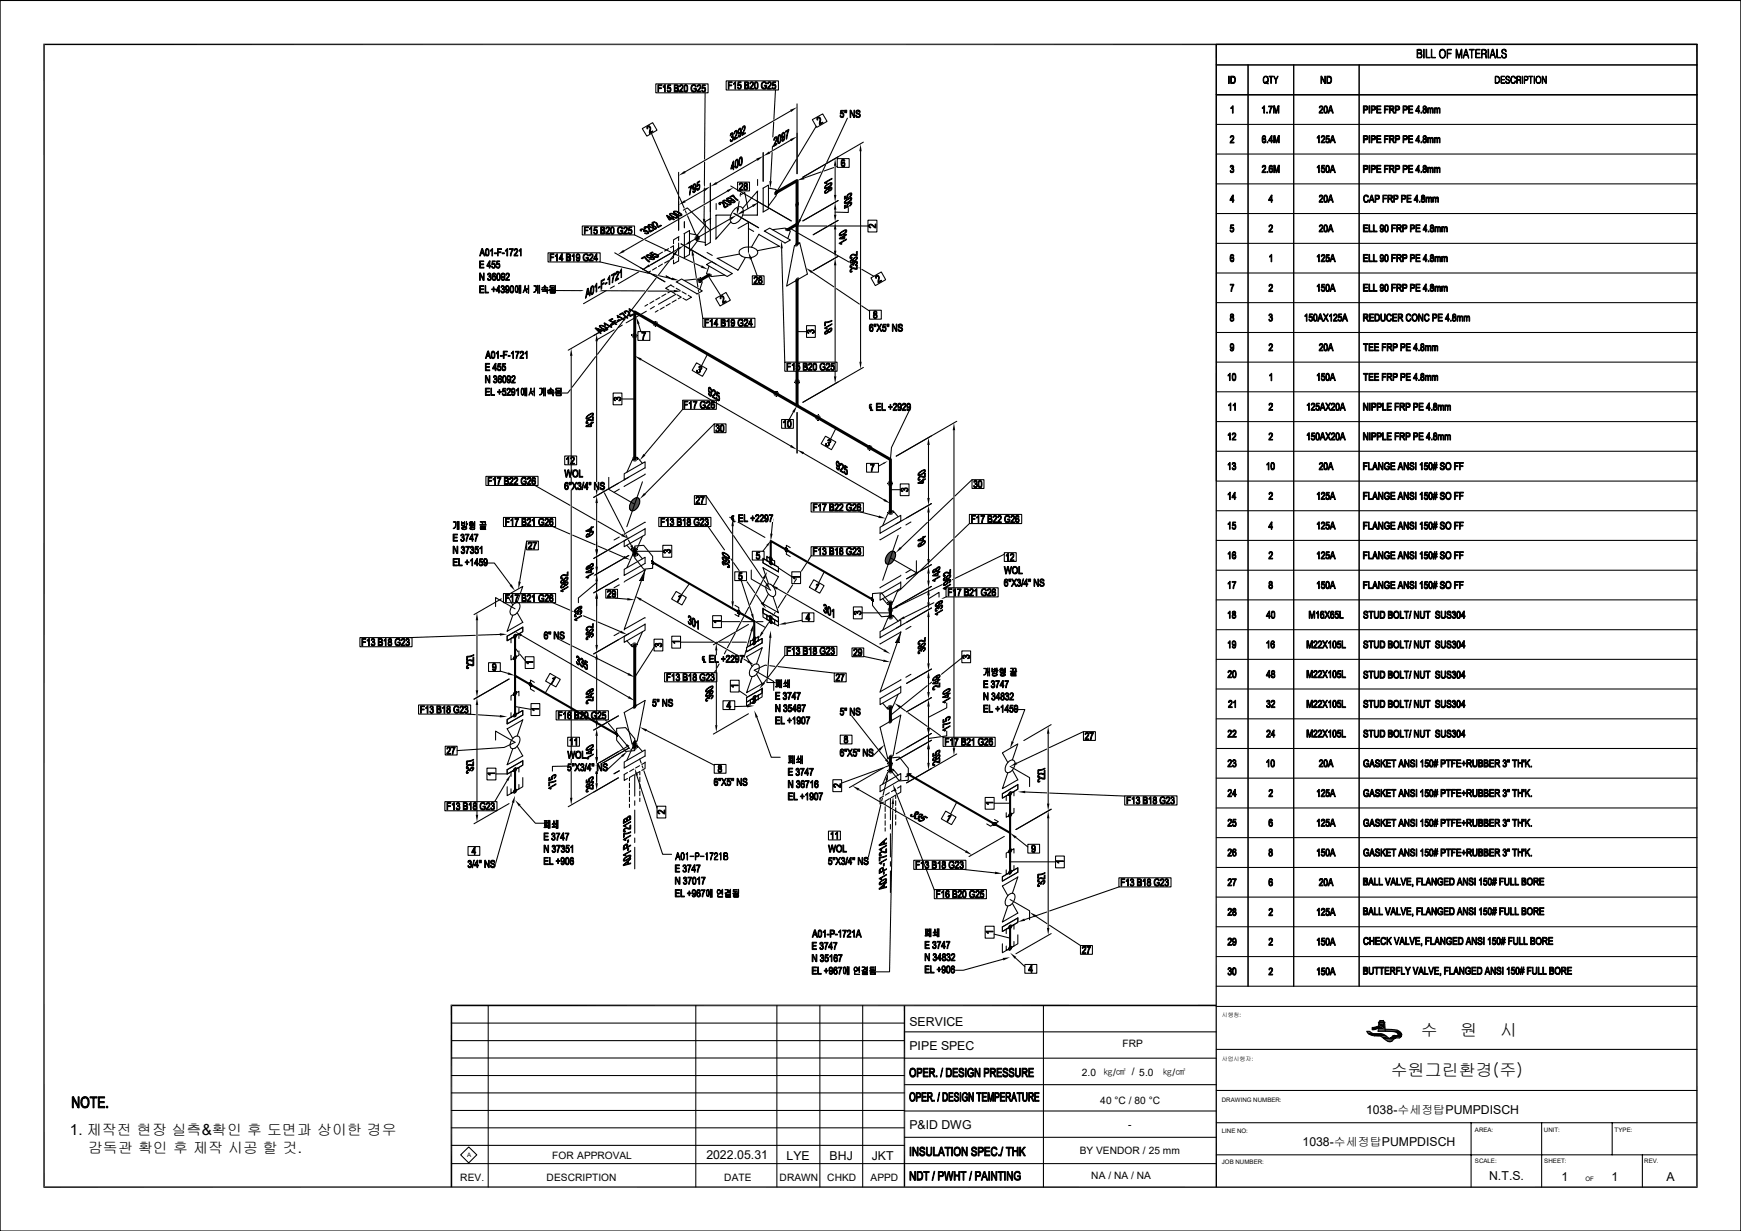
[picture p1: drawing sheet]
<svg xmlns="http://www.w3.org/2000/svg" width="420mm" height="297mm" viewBox="0 0 420 297" stroke-linecap="round" stroke-linejoin="round" font-family="sans-serif">
<defs><g id="words">
<g font-size="4.1">
<text x="342.7" y="250">수</text>
<text x="352.3" y="250">원</text>
<text x="361.9" y="250">시</text>
<text x="335.5" y="259.7">수원그린환경(주)</text>
</g>
<text font-size="3.7" x="16.8" y="273.8">1. 제작전 현장 실측&amp;확인 후 도면과 상이한 경우</text>
<text font-size="3.6" x="21.2" y="278.3">감독관 확인 후 제작 시공 할 것.</text>
<g font-size="3">
<text x="219.4" y="247.5">SERVICE</text>
<text x="219.4" y="253.3">PIPE SPEC</text>
<text x="329.5" y="268.8">1038-수세정탑PUMPDISCH</text>
<text x="219.4" y="272.3">P&amp;ID DWG</text>
<text x="170.4" y="279.7">2022.05.31</text>
<text x="189.7" y="279.8">LYE</text>
<text x="200.1" y="279.8">BHJ</text>
<text x="210.3" y="279.8">JKT</text>
<text x="314.2" y="276.5">1038-수세정탑PUMPDISCH</text>
<text x="359.2" y="284.8">N.T.S.</text>
<text x="376.7" y="285">1</text>
<text x="388.8" y="285">1</text>
<text x="402" y="285">A</text>
</g>
<g font-size="2.5">
<text x="270.8" y="252.7">FRP</text>
<text x="261" y="259.6">2.0</text>
<text x="265.4" y="266.4">40 °C / 80 °C</text>
<text x="272.2" y="272.1">-</text>
<text x="133.2" y="279.5">FOR APPROVAL</text>
<text x="260.5" y="278.5">BY VENDOR / 25 mm</text>
<text x="111" y="284.9">REV.</text>
<text x="131.9" y="284.9">DESCRIPTION</text>
<text x="174.7" y="284.9">DATE</text>
<text x="188" y="284.9">DRAWN</text>
<text x="199.6" y="284.9">CHKD</text>
<text x="210" y="284.9">APPD</text>
<text x="263.2" y="284.5">NA / NA / NA</text>
</g>
<g font-size="2.4">
<text x="266.1" y="259.7">㎏/㎠ / 5.0</text>
<text x="280.5" y="259.7">㎏/㎠</text>
</g>
<g font-size="1.5">
<text x="294.7" y="265.8">DRAWING NUMBER:</text>
<text x="294.7" y="273.3">LINE NO:</text>
<text x="355.8" y="273">AREA:</text>
<text x="372.5" y="273">UNIT:</text>
<text x="389.5" y="273">TYPE:</text>
<text x="112.7" y="279.2">A</text>
<text x="294.7" y="280.8">JOB NUMBER:</text>
<text x="355.8" y="280.5">SCALE:</text>
<text x="372.5" y="280.5">SHEET:</text>
<text x="396.6" y="280.7">REV.</text>
<text x="382.5" y="285">OF</text>
</g>
<g font-size="1.4">
<text x="294.7" y="245.5">시행청:</text>
<text x="294.7" y="255.9">사업시행자:</text>
</g>
</g></defs>
<g fill="#000" stroke="#000" stroke-width=".24">
<path d="M296.9 18.4l1 .1-.8 .1v1.3h.8l-.3 .2-.7 .1z" fill-rule="evenodd"/>
<path d="M297.3 18.6l.6 .1 .1 .9-.1 .3h-.8h.5l.3-.4-.1-.7z" fill-rule="evenodd"/>
<path d="M305 18.5l.4-.2 .3 .2h-.6l-.3 .5 .1 .7 .5 .3h-.4l-.3-.5v-.5z" fill-rule="evenodd"/>
<path d="M305.4 19.6l.4 .3 .1 .4-.3-.2-.6-.1h.6z" fill-rule="evenodd"/>
<path d="M305.4 18.5h.3l.2 .3 .1 .5-.2 .6h-.1l.2-.5-.1-.6z" fill-rule="evenodd"/>
<path d="M306.2 18.4h.9l-.4 .1v1.7l-.1-1.7h-.4z" fill-rule="evenodd"/>
<path d="M307.3 18.4h.1l.4 .8-.1 .1z" fill-rule="evenodd"/>
<path d="M308.2 18.4h.1a1.96 1.96 0 0 0-.5 1.7l-.1 .1a2.13 2.13 0 0 1 .5-1.8z" fill-rule="evenodd"/>
<path d="M318.6 18.4h.2v1.8h-.2z" fill-rule="evenodd"/>
<path d="M318.8 18.4l.8 1.4v.4l-.8-1.4z" fill-rule="evenodd"/>
<path d="M319.6 18.4h.1v1.8h-.1z" fill-rule="evenodd"/>
<path d="M320.1 18.4l1 .1-.8 .1v1.3h.8l-.3 .2-.7 .1z" fill-rule="evenodd"/>
<path d="M320.5 18.6l.6-.1 .1 .3v.8l-.1 .3h-.8h.5l.2-.3v-.7l-.2-.3z" fill-rule="evenodd"/>
<path d="M341.8 12l.7 .1h-.5v.7l.9 .2h-.9l.1 .8h-.3z" fill-rule="evenodd"/>
<path d="M341.9 11.9h.7l.3 .2 .1 .4-.2 .4-.8-.1h.5a.39 .39 0 0 0 .3-.4 .39 .39 0 0 0-.3-.3z" fill-rule="evenodd"/>
<path d="M342.6 13h.3l.1 .7-.2 .3h-.8l-.2-.2h1l.1-.5z" fill-rule="evenodd"/>
<path d="M343.5 11.9h.1l-.1 2.2z" fill-rule="evenodd"/>
<path d="M344 11.9h.2v1.9h.8v.2l-1-.1z" fill-rule="evenodd"/>
<path d="M345.3 11.9h.1v1.8l.9 .1-.1 .2-.9-.1z" fill-rule="evenodd"/>
<path d="M347.4 12.1l.6-.1-.5 .2-.2 .8 .3 .7 .2 .2h.6l-.2 .1-.6-.1-.3-.5-.1-.7z" fill-rule="evenodd"/>
<path d="M347.6 12l.6-.1 .5 .5v.7l-.3 .8h-.4l.5-.4v-1.1l-.4-.4z" fill-rule="evenodd"/>
<path d="M349.1 12l1-.1v.2l-.9 .1v.6h.8l.1 .2h-.9v1.1z" fill-rule="evenodd"/>
<path d="M351.2 11.9h.3v.2h-.1l-.1 2z" fill-rule="evenodd"/>
<path d="M351.4 12.1l.6 1.7-.2 .1z" fill-rule="evenodd"/>
<path d="M352.4 12.1h.2l-.6 2-.2-.2z" fill-rule="evenodd"/>
<path d="M352.5 11.9h.2l-.1 2.2z" fill-rule="evenodd"/>
<path d="M353.5 12l.2 .1-.4 1.1 .7 .1h-.7l-.3 .8z" fill-rule="evenodd"/>
<path d="M353.5 11.9l.3 .1 .5 2.1-.3-.8-.7-.1h.6z" fill-rule="evenodd"/>
<path d="M354.4 12l1.2-.1v.2h-.5l-.1 2v-2z" fill-rule="evenodd"/>
<path d="M356 11.9h1v.2h-.9v.7l.9 .1-.9 .1v.8h1v.2l-1.1-.1z" fill-rule="evenodd"/>
<path d="M357.5 11.9h.6l.3 .2h-.9v.8l.9 .1h-.9v1.1z" fill-rule="evenodd"/>
<path d="M358.1 13h.4v1.1l-.1-.8z" fill-rule="evenodd"/>
<path d="M358.1 12.1h.4v.7l-1 .1 .9-.2v-.5z" fill-rule="evenodd"/>
<path d="M359 11.9h.1l-.1 2.2z" fill-rule="evenodd"/>
<path d="M360 12l.1 .1-.3 1.1 .7 .1h-.8l-.2 .8z" fill-rule="evenodd"/>
<path d="M360 11.9h.2l.5 2.2-.2-.8-.7-.1h.6z" fill-rule="evenodd"/>
<path d="M361.1 11.9h.1v1.9h.8v.2l-.9-.2z" fill-rule="evenodd"/>
<path d="M360.8 18.4l.7 .1h-.7l.1 1.5h-.2z" fill-rule="evenodd"/>
<path d="M361.1 18.5l.5 .1 .1 1-.4 .5h-.5l-.1-.1 .7-.1 .3-.4-.1-.7z" fill-rule="evenodd"/>
<path d="M362.2 13.4l.1-.1a.52 .52 0 0 0 .5 .6h.5l-.5 .1a.47 .47 0 0 1-.6-.6z" fill-rule="evenodd"/>
<path d="M362.5 11.9l.7 .1h-.4a.44 .44 0 0 0-.4 .6 .44 .44 0 0 0 .6 .3l.3 .2 .1 .5-.1 .3h-.5h.2a.48 .48 0 0 0 .3-.5 .48 .48 0 0 0-.5-.4l-.5-.4z" fill-rule="evenodd"/>
<path d="M362.2 18.4h.8v.1h-.8v.7h.7l-.7 .1v.6l.8 .2h-.9z" fill-rule="evenodd"/>
<path d="M362.8 12h.4l.1 .5z" fill-rule="evenodd"/>
<path d="M363.2 19.6l.3 .4h.6l-.7 .1z" fill-rule="evenodd"/>
<path d="M363.3 18.5l.3-.2 .4 .2h-.3a.35 .35 0 0 0-.3 .4 .35 .35 0 0 0 .4 .3l.4 .3-.1 .5h-.4l.3-.1 .1-.4-.8-.5z" fill-rule="evenodd"/>
<path d="M363.7 18.5h.3l.2 .3z" fill-rule="evenodd"/>
<path d="M364.7 18.5l.3-.2 .4 .2h-.6l-.2 .4v.8l.4 .3h-.3l-.2-.3-.1-.7z" fill-rule="evenodd"/>
<path d="M365 18.5h.4l.1 .5-.2-.5z" fill-rule="evenodd"/>
<path d="M364.7 20h.6l.3-.4-.2 .5z" fill-rule="evenodd"/>
<path d="M365.9 18.5h.8h-.7v.7l.7 .1h-.7v.9z" fill-rule="evenodd"/>
<path d="M366.5 19.3l.3 .1v.8l-.1-.7z" fill-rule="evenodd"/>
<path d="M366.5 18.5l.3 .1v.5l-.8 .1 .7-.1v-.4z" fill-rule="evenodd"/>
<path d="M367.2 18.4l.1 1.8z" fill-rule="evenodd"/>
<path d="M367.7 18.4l.8 .1-.7 .1v.6l.7 .1h-.7v.9l-.1-.1z" fill-rule="evenodd"/>
<path d="M368.2 18.5l.4 .1v.6h-.8l.7-.1v-.3z" fill-rule="evenodd"/>
<path d="M368.8 18.4h1l-.5 .1v1.7l-.1-1.7z" fill-rule="evenodd"/>
<path d="M370.1 18.4l.1 1.8z" fill-rule="evenodd"/>
<path d="M370.7 18.5h.4l-.4 .3v.9l.2 .3 .5 .1-.5 .1-.4-.5v-.7z" fill-rule="evenodd"/>
<path d="M370.8 18.5l.5-.1 .4 .4v.8l-.2 .4h-.4l.5-.3v-.9l-.3-.3z" fill-rule="evenodd"/>
<path d="M372 18.4l.2 .1v1.7l-.2-.1z" fill-rule="evenodd"/>
<path d="M372.2 18.5l.7 1.4h-.1l-.6-1.3z" fill-rule="evenodd"/>
<path d="M372.9 18.4h.1v1.8l-.2-.3h.1z" fill-rule="evenodd"/>
<path d="M296.4 18.4h.1v1.8h-.1z" fill-rule="evenodd"/>
<path d="M296.9 26h.4l-.4 .2z" fill-rule="evenodd"/>
<path d="M296.9 40l.4-.1 .3 .2-.1 .5h-.4a.28 .28 0 0 0 .3-.3 .28 .28 0 0 0-.2-.3z" fill-rule="evenodd"/>
<path d="M296.8 32.9l.3-.2 .5 .2h-.5l-.3 .3z" fill-rule="evenodd"/>
<path d="M297.3 25.5h.2v1.8h-.2v-1.3l-.2-.1z" fill-rule="evenodd"/>
<path d="M297.2 32.9h.4l.1 .3-.7 1.1h.7v.2h-1l.8-1.2-.1-.3z" fill-rule="evenodd"/>
<path d="M305 20l.6 .1z" fill-rule="evenodd"/>
<path d="M296.8 40h.4l-.4 .3z" fill-rule="evenodd"/>
<path d="M296.8 41.2l.1-.1 .3 .4h-.4z" fill-rule="evenodd"/>
<path d="M296.7 55.5h.2l.2 .3 .4 .1-.4 .1z" fill-rule="evenodd"/>
<path d="M297.1 40.6l.5 .2h-.5z" fill-rule="evenodd"/>
<path d="M297 54.9h.5z" fill-rule="evenodd"/>
<path d="M297.3 47.1h.2l-.6 1.1h.8l-.2 .6h-.2v-.4h-.6z" fill-rule="evenodd"/>
<path d="M297.5 47.1v1.1h-.6h.4v-.8z" fill-rule="evenodd"/>
<path d="M297.2 40.8h.4v.5l-.2 .3-.4 .1-.2-.2h.5l.2-.2-.1-.4z" fill-rule="evenodd"/>
<path d="M297.2 55l.4-.1v.2l-.1 .7h-.3l.3-.2-.1-.5z" fill-rule="evenodd"/>
<path d="M296.9 54.2h.7v.2h-.5l-.1 .5h.6l-.8 .3z" fill-rule="evenodd"/>
<path d="M296.8 61.6h.4l-.3 .2 .2 .4-.2 .5 .2 .3h.5l-.2 .2h-.3l-.3-.3z" fill-rule="evenodd"/>
<path d="M296.9 75.9l.4-.2 .2 .2h-.3a.28 .28 0 0 0-.2 .3 .28 .28 0 0 0 .2 .3h.3h-.1l.2 .1-.6 .2a.37 .37 0 0 0 .2 .5l-.3 .1-.1-.2v-.4l.2-.3-.2-.2z" fill-rule="evenodd"/>
<path d="M296.9 61.5l.3-.1a.28 .28 0 0 1 .3 .1 .28 .28 0 0 1 0 .3l-.2-.2z" fill-rule="evenodd"/>
<path d="M297 62.1l.1-.1 .5 .1z" fill-rule="evenodd"/>
<path d="M297.2 75.9l.4 .1v.4l-.4 .1a.28 .28 0 0 0 .2-.3 .28 .28 0 0 0-.2-.3z" fill-rule="evenodd"/>
<path d="M297.2 62.2l.4-.1v.2v.7h-.4l.3-.2v-.4z" fill-rule="evenodd"/>
<path d="M297.2 76.6h.4v.2v.4l-.3 .3-.4-.1 .6-.3-.1-.3z" fill-rule="evenodd"/>
<path d="M296.8 68.6h.8l-.5 1.7h-.2l.1-.6 .4-.9h-.6z" fill-rule="evenodd"/>
<path d="M296.2 90.5h.4l-.4 .2z" fill-rule="evenodd"/>
<path d="M296.4 97.7l.4-.1-.4 .3z" fill-rule="evenodd"/>
<path d="M296.7 90l.1 1.8h-.2v-1.3l-.2-.1z" fill-rule="evenodd"/>
<path d="M296.8 83.1h.4l-.3 .2v.4l.3 .2h-.4z" fill-rule="evenodd"/>
<path d="M296.8 84.2l.7 .4-.4 .1z" fill-rule="evenodd"/>
<path d="M296.8 97.2h.1v1.8h-.1v-1.4h-.3z" fill-rule="evenodd"/>
<path d="M297 82.9h.3l.3 .4v.9l-.1 .3h-.3l.3-.3-.2-.4 .2-.5-.2-.2h-.4z" fill-rule="evenodd"/>
<path d="M296.8 83.9l.7-.1a.35 .35 0 0 1-.3 .3 .35 .35 0 0 1-.4-.2z" fill-rule="evenodd"/>
<path d="M297.3 90.3h.4l-.3 .4v.7l.3 .3h-.4v-.2z" fill-rule="evenodd"/>
<path d="M297.5 97.7l.4-.1-.4 .3z" fill-rule="evenodd"/>
<path d="M297.5 90.1h.4l.2 .4v1l-.3 .4-.4-.2 .5-.2v-1l-.1-.2h-.5z" fill-rule="evenodd"/>
<path d="M297.9 97.3l.1-.1v1.8h-.1v-1.4h-.3z" fill-rule="evenodd"/>
<path d="M296.2 104.9l.4-.1-.3 .3z" fill-rule="evenodd"/>
<path d="M296.2 112h.4l-.3 .2z" fill-rule="evenodd"/>
<path d="M296.2 119.2h.4l-.4 .2z" fill-rule="evenodd"/>
<path d="M296.6 111.7l.2-.1v1.7h-.2v-1.3l-.2-.1z" fill-rule="evenodd"/>
<path d="M296.6 104.5l.2-.1v1.8h-.2v-1.4h-.2z" fill-rule="evenodd"/>
<path d="M296.6 118.8l.2-.1v1.8h-.2v-1.3l-.2-.1z" fill-rule="evenodd"/>
<path d="M297.3 111.7l.4 .1-.3 .3-.2-.1z" fill-rule="evenodd"/>
<path d="M297.2 112.9l.5 .3h-.4z" fill-rule="evenodd"/>
<path d="M297.6 112.3l.4 .2h-.4z" fill-rule="evenodd"/>
<path d="M297.3 111.7l.5-.1 .3 .3-.2 .5-.3-.1a.28 .28 0 0 0 .3-.2 .28 .28 0 0 0-.2-.3z" fill-rule="evenodd"/>
<path d="M297.4 104.5l.5-.1 .1 .2h-.4l-.2 .3h-.2z" fill-rule="evenodd"/>
<path d="M297.8 118.8h.1l-.6 1.1h.9v.2h-.3v.4h-.1v-.4h-.6z" fill-rule="evenodd"/>
<path d="M297.9 118.8v1.1h-.6h.5z" fill-rule="evenodd"/>
<path d="M297.7 104.6h.3l.2 .3-.8 1.1h.8v.2h-1l.7-1.1v-.4z" fill-rule="evenodd"/>
<path d="M297.7 112.5h.3l.2 .4-.3 .4-.4 .1-.2-.2 .6-.2v-.4z" fill-rule="evenodd"/>
<path d="M296.2 126.4l.4-.1-.4 .3z" fill-rule="evenodd"/>
<path d="M296.2 133.5h.4l-.3 .2z" fill-rule="evenodd"/>
<path d="M296.6 125.9h.2v1.8h-.2v-1.4h-.2z" fill-rule="evenodd"/>
<path d="M296.6 133.1h.2v1.8h-.2v-1.4h-.2z" fill-rule="evenodd"/>
<path d="M297.2 127.2l.4 .4h.4l-.6 .1z" fill-rule="evenodd"/>
<path d="M297.3 133.3h.4l-.3 .2v.4h.2l-.2 .4 .2 .4h.4l-.1 .2-.4-.1-.2-.2z" fill-rule="evenodd"/>
<path d="M297.4 126.6l.6 .1z" fill-rule="evenodd"/>
<path d="M297.5 133.8l.5 .1h-.6z" fill-rule="evenodd"/>
<path d="M297.4 133.2l.5-.1 .2 .4z" fill-rule="evenodd"/>
<path d="M297.6 126.7l.5 .1-.1 .8h-.3l.3-.6z" fill-rule="evenodd"/>
<path d="M297.7 133.9l.4 .1-.1 .7h-.3l.3-.3-.1-.3z" fill-rule="evenodd"/>
<path d="M297.4 125.9h.7v.3h-.6l-.1 .4 .6 .1-.7 .2z" fill-rule="evenodd"/>
<path d="M296.2 140.7h.4l-.4 .2z" fill-rule="evenodd"/>
<path d="M296.3 147.8h.3l-.4 .3z" fill-rule="evenodd"/>
<path d="M296.2 155h.4l-.3 .2z" fill-rule="evenodd"/>
<path d="M296.7 140.3l.1 1.7h-.2v-1.3l-.2-.1z" fill-rule="evenodd"/>
<path d="M296.6 147.5l.2-.1v1.8h-.2v-1.4h-.2z" fill-rule="evenodd"/>
<path d="M296.6 154.6h.2v1.8h-.2v-1.4h-.2z" fill-rule="evenodd"/>
<path d="M297.3 154.8h.4l-.3 .3v.3l.3 .2-.4-.1z" fill-rule="evenodd"/>
<path d="M297.3 156l.3 .2 .4 .1-.5 .1z" fill-rule="evenodd"/>
<path d="M297.4 154.7l.4-.1 .3 .3 .1 .8-.2 .6-.4-.1 .3-.1 .1-.4v-.2h-.2l.1-.5z" fill-rule="evenodd"/>
<path d="M297.4 147.5h.6l-.3 .1a.28 .28 0 0 0-.3 .3 .28 .28 0 0 0 .3 .3h.3v.1l-.6 .2v.4l.3 .2h-.4l-.1-.6 .3-.2-.2-.3z" fill-rule="evenodd"/>
<path d="M297.3 155.6h.6a.32 .32 0 0 1-.2 .2 .32 .32 0 0 1-.4-.2z" fill-rule="evenodd"/>
<path d="M297.7 147.6l.4 .1-.1 .5h-.3l.2-.2v-.3z" fill-rule="evenodd"/>
<path d="M297.7 148.3l.4 .1 .1 .4-.3 .4h-.4l-.2-.1h.5l.2-.3-.1-.4z" fill-rule="evenodd"/>
<path d="M297.2 140.3h1l-.6 1.7h-.2l.1-.4 .4-1.1h-.7z" fill-rule="evenodd"/>
<path d="M296.3 161.9l.5-.1 .2 .1-.5 .1-.1 .3h-.2z" fill-rule="evenodd"/>
<path d="M296.3 176.3l.3-.2 .4 .2h-.5l-.1 .4-.2-.1z" fill-rule="evenodd"/>
<path d="M296.5 169h.4l.2 .1-.5 .1-.1 .3h-.2z" fill-rule="evenodd"/>
<path d="M296.7 162h.4v.5l-.7 .8h.7v.2h-.9l.7-1a.29 .29 0 0 0 .1-.4 .29 .29 0 0 0-.3-.1z" fill-rule="evenodd"/>
<path d="M296.7 176.3h.4v.3l-.1 .5-.6 .6h.7v.2h-.9l.7-1.2v-.3z" fill-rule="evenodd"/>
<path d="M296.8 169.1h.3l.2 .4-.8 1h.8v.2h-1l.1-.4 .5-.5a.39 .39 0 0 0-.1-.7z" fill-rule="evenodd"/>
<path d="M297.4 161.9l.4 .1-.3 .3v.9l.3 .2h-.4l-.1-.2z" fill-rule="evenodd"/>
<path d="M297.6 169.4l.3-.1-.3 .3z" fill-rule="evenodd"/>
<path d="M297.4 161.9l.5-.1 .3 .3v1l-.3 .5-.5-.2 .5-.1 .1-1.1-.1-.2z" fill-rule="evenodd"/>
<path d="M297.4 176.2l.4-.1 .3 .2h-.5l-.1 .4-.2-.1z" fill-rule="evenodd"/>
<path d="M297.9 169h.2v1.7h-.2v-1.4h-.2z" fill-rule="evenodd"/>
<path d="M297.8 176.3h.4v.5l-.7 .9h.7v.2h-.9l.7-1.2v-.3z" fill-rule="evenodd"/>
<path d="M296.3 183.5l.3-.2 .4 .1-.5 .1-.3 .3z" fill-rule="evenodd"/>
<path d="M296.3 190.6l.5-.1 .2 .1-.5 .1-.1 .3h-.2z" fill-rule="evenodd"/>
<path d="M296.3 197.7l.5-.1 .2 .2-.5 .1-.1 .3-.2-.1z" fill-rule="evenodd"/>
<path d="M296.7 183.5l.4 .1v.4l-.7 .8h.7v.2h-.9l.7-1.1v-.3z" fill-rule="evenodd"/>
<path d="M296.7 190.6l.4 .1v.5l-.7 .8h.7v.2h-.9l.6-.9a.36 .36 0 0 0 .1-.4 .36 .36 0 0 0-.2-.3z" fill-rule="evenodd"/>
<path d="M296.7 197.8h.4v.5l-.7 .9h.7v.2h-.9l.6-1a.35 .35 0 0 0-.1-.6z" fill-rule="evenodd"/>
<path d="M297.4 183.5h.3l-.2 .3-.2-.1z" fill-rule="evenodd"/>
<path d="M297.3 184.6l.4 .3h-.3z" fill-rule="evenodd"/>
<path d="M297.3 198.9l.4 .4h.4l-.5 .1z" fill-rule="evenodd"/>
<path d="M297.6 184l.5 .2h-.5z" fill-rule="evenodd"/>
<path d="M297.4 183.4l.4-.1 .4 .3-.2 .5-.3-.1a.28 .28 0 0 0 .3-.2 .28 .28 0 0 0-.3-.3z" fill-rule="evenodd"/>
<path d="M297.6 198.3h.5z" fill-rule="evenodd"/>
<path d="M298 190.5v1.1h-.6h.5z" fill-rule="evenodd"/>
<path d="M297.9 190.5h.1l-.6 1.1h.8v.2h-.2v.4h-.1v-.4h-.6z" fill-rule="evenodd"/>
<path d="M297.8 184.2h.3l.1 .4-.3 .5-.5-.2h.3a.37 .37 0 0 0 .3-.3 .37 .37 0 0 0-.2-.4z" fill-rule="evenodd"/>
<path d="M297.7 198.4h.4l.1 .1-.1 .8h-.4l.3-.3v-.5z" fill-rule="evenodd"/>
<path d="M297.5 197.7h.7v.2h-.6l-.1 .4 .6 .1-.8 .1z" fill-rule="evenodd"/>
<path d="M296.3 219.2l.4-.1 .3 .2h-.5l-.1 .4-.2-.1z" fill-rule="evenodd"/>
<path d="M296.3 205l.2-.2 .5 .1-.5 .1-.3 .3z" fill-rule="evenodd"/>
<path d="M296.3 212.1l.4-.1 .3 .2h-.5l-.1 .3h-.2z" fill-rule="evenodd"/>
<path d="M296.7 219.3h.4v.5l-.7 .9h.7v.2h-.9l.7-1.1-.1-.4z" fill-rule="evenodd"/>
<path d="M296.7 205h.4v.5l-.7 .9h.7v.2h-.9l.7-1.2v-.3z" fill-rule="evenodd"/>
<path d="M296.7 212.2h.4v.5l-.7 .8h.7v.2h-.9l.7-1.1v-.3z" fill-rule="evenodd"/>
<path d="M297.4 205h.3a.36 .36 0 0 0-.1 .7l-.1 .5 .2 .2h.4l-.2 .2-.3-.1-.3-.4z" fill-rule="evenodd"/>
<path d="M297.5 219.2l.3-.1 .3 .2h-.3a.28 .28 0 0 0-.3 .3 .28 .28 0 0 0 .3 .3h.3l-.2 .1h.2h-.4l-.2 .3v.3l.3 .2-.5-.1v-.5a.29 .29 0 0 0 .2-.2 .29 .29 0 0 0-.2-.3z" fill-rule="evenodd"/>
<path d="M297.5 205.6l.3-.2 .3 .2z" fill-rule="evenodd"/>
<path d="M297.5 204.9h.5l.2 .3z" fill-rule="evenodd"/>
<path d="M297.8 219.3h.3v.6h-.3l.2-.2-.1-.3z" fill-rule="evenodd"/>
<path d="M297.8 205.6h.3l.1 .1-.1 .7h-.3l.2-.2v-.5z" fill-rule="evenodd"/>
<path d="M297.3 212h.9l-.5 1.7h-.2v-.3l.5-1.2h-.7z" fill-rule="evenodd"/>
<path d="M296.3 233.7l.3-.1-.2 .4-.2-.1z" fill-rule="evenodd"/>
<path d="M296.2 234.8l.2-.1 .2 .4h-.3z" fill-rule="evenodd"/>
<path d="M296.5 234.2l.5 .2h-.5z" fill-rule="evenodd"/>
<path d="M296.3 233.6l.4-.1 .3 .2v.5h-.4a.3 .3 0 0 0 .3-.2 .3 .3 0 0 0-.3-.4z" fill-rule="evenodd"/>
<path d="M296.3 226.5l.2-.2 .5 .1-.4 .1-.4 .3z" fill-rule="evenodd"/>
<path d="M296.7 226.5h.4v.5l-.7 .9h.7v.2h-.9l.7-1.2-.1-.4z" fill-rule="evenodd"/>
<path d="M296.7 234.4h.3l.1 .3-.3 .5-.5-.1h.3a.37 .37 0 0 0 .3-.3 .37 .37 0 0 0-.2-.4z" fill-rule="evenodd"/>
<path d="M297.4 226.5h.4l-.3 .2a.37 .37 0 0 0 .3 .6h-.4l-.1-.2z" fill-rule="evenodd"/>
<path d="M297.4 233.7l.3-.1-.2 .4v.8l.2 .3h-.3l-.1-.3z" fill-rule="evenodd"/>
<path d="M297.3 227.7l.7 .3-.4 .1z" fill-rule="evenodd"/>
<path d="M297.4 226.4h.6l.2 .3v.7l-.2 .6-.3-.1 .2-.1 .2-.4-.2-.2 .1-.6z" fill-rule="evenodd"/>
<path d="M297.4 233.6l.4-.1 .4 .3v1l-.3 .5-.5-.2 .6-.2v-1.1z" fill-rule="evenodd"/>
<path d="M297.4 227.3l.7-.1-.4 .3z" fill-rule="evenodd"/>
<path d="M297.8 220h.3l.1 .3-.2 .6-.6-.1h.5a.41 .41 0 0 0-.1-.8z" fill-rule="evenodd"/>
<path d="M219.6 258l.6-.1-.5 .4v.9l.3 .4h.7l-.2 .2h-.7l-.3-.5-.1-.6z" fill-rule="evenodd"/>
<path d="M219.8 257.8l.5-.1 .5 .3 .1 1.1-.2 .5h-.5l.5-.4-.1-1z" fill-rule="evenodd"/>
<path d="M221.2 257.7h.8l.3 .2-.9 .1v.7l.9 .1-.3 .2h-.6v.8h-.2z" fill-rule="evenodd"/>
<path d="M221.8 258l.6 .1-.1 .7-.9-.1h.4a.38 .38 0 0 0 .4-.3 .38 .38 0 0 0-.4-.4z" fill-rule="evenodd"/>
<path d="M222.7 257.7h1.2v.3h-1v.6h.9v.3h-.9v.7h1v.2h-1.2z" fill-rule="evenodd"/>
<path d="M224.2 257.7h.8l.3 .2-.9 .1v.7h.9l-.9 .2v.9h-.2z" fill-rule="evenodd"/>
<path d="M224.7 258.9h.3l.2 .2 .4 .7h-.3l-.4-.8z" fill-rule="evenodd"/>
<path d="M224.9 258l.4-.1 .2 .5-.2 .3h-.9h.4a.34 .34 0 0 0 .5-.3 .34 .34 0 0 0-.4-.4z" fill-rule="evenodd"/>
<path d="M225.8 259.5h.3v.3h-.3z" fill-rule="evenodd"/>
<path d="M227.3 257.7h.2l-.5 2.2h-.1z" fill-rule="evenodd"/>
<path d="M228.3 257.7h.7l.4 .2-.9 .1v1.6h.9l-.3 .2h-.8z" fill-rule="evenodd"/>
<path d="M228.8 258h.6l.1 1.3-.1 .3h-.9l.7-.2 .1-.9a.46 .46 0 0 0-.5-.5z" fill-rule="evenodd"/>
<path d="M229.9 257.7h1.1v.3h-.9v.6h.9v.3h-.9v.7h1v.2h-1.2z" fill-rule="evenodd"/>
<path d="M231.3 259.2l.6 .4h-.5z" fill-rule="evenodd"/>
<path d="M231.5 257.8l.5-.1 .4 .2h-.5a.38 .38 0 0 0-.3 .5 .38 .38 0 0 0 .5 .3l.4 .4-.1 .7-.6 .1-.4-.3h.5a.41 .41 0 0 0 .4-.5 .41 .41 0 0 0-.5-.3l-.4-.3z" fill-rule="evenodd"/>
<path d="M231.9 257.9h.5l.1 .4-.2 .1-.1-.3z" fill-rule="evenodd"/>
<path d="M232.9 257.7h.2v2.1h-.2z" fill-rule="evenodd"/>
<path d="M233.8 257.8l.5-.1 .4 .2-.8 .1-.3 .4 .1 1 .5 .2-.5 .1-.3-.5v-.8z" fill-rule="evenodd"/>
<path d="M234.2 257.9h.5l.1 .4-.1 .1-.3-.4z" fill-rule="evenodd"/>
<path d="M234.2 258.8h.7v.7l-.4 .3-.5 .1-.3-.2 1-.3v-.4h-.5z" fill-rule="evenodd"/>
<path d="M235.2 257.7h.2v2.1h-.2z" fill-rule="evenodd"/>
<path d="M235.4 257.7l.8 1.7v.4l-.8-1.6z" fill-rule="evenodd"/>
<path d="M236.2 257.7h.2v2.1h-.2z" fill-rule="evenodd"/>
<path d="M237.4 257.7h.8l.3 .2-.9 .1v.7l.9 .1-.3 .2h-.6v.8h-.2z" fill-rule="evenodd"/>
<path d="M238 258l.6 .1-.1 .7-.9-.1h.4a.38 .38 0 0 0 .4-.3 .38 .38 0 0 0-.4-.4z" fill-rule="evenodd"/>
<path d="M238.9 257.7h.8l.3 .2-.9 .1v.7h.9l-.9 .2v.9h-.2z" fill-rule="evenodd"/>
<path d="M239.4 258.9h.3l.2 .2 .4 .7h-.3l-.4-.8z" fill-rule="evenodd"/>
<path d="M239.6 258l.4-.1 .2 .5-.2 .3h-.9h.5a.34 .34 0 0 0 .4-.4 .34 .34 0 0 0-.4-.3z" fill-rule="evenodd"/>
<path d="M240.5 257.7h1.1v.3h-.9v.6h.9v.3h-.9v.7h1v.2h-1.2z" fill-rule="evenodd"/>
<path d="M241.9 259.2l.7 .4h-.6z" fill-rule="evenodd"/>
<path d="M242.1 257.8l.5-.1 .4 .2h-.5a.38 .38 0 0 0-.3 .5 .38 .38 0 0 0 .5 .3l.4 .3v.6l-.4 .3-.7-.3h.6a.42 .42 0 0 0 .3-.5 .42 .42 0 0 0-.5-.3l-.4-.2-.1-.3z" fill-rule="evenodd"/>
<path d="M242.5 257.9h.5l.1 .4-.2 .1v-.3z" fill-rule="evenodd"/>
<path d="M243.4 259.2l.7 .4h-.6z" fill-rule="evenodd"/>
<path d="M243.6 257.8l.5-.1 .4 .2h-.5a.38 .38 0 0 0-.3 .5 .38 .38 0 0 0 .5 .3l.4 .3v.6l-.4 .3-.7-.3h.6a.42 .42 0 0 0 .3-.5 .42 .42 0 0 0-.6-.3l-.3-.2-.1-.3z" fill-rule="evenodd"/>
<path d="M244 257.9h.5l.1 .4-.2 .1-.1-.3z" fill-rule="evenodd"/>
<path d="M244.9 257.7h.3v1.6l.3 .3-.5-.1z" fill-rule="evenodd"/>
<path d="M246 257.7h.2v1.7l-.5 .5h-.3l-.3-.3h.4a.46 .46 0 0 0 .5-.6z" fill-rule="evenodd"/>
<path d="M246.5 257.7h.9l.3 .2-.9 .1v.7h.9l-.9 .2v.9h-.3z" fill-rule="evenodd"/>
<path d="M247 258.9h.4l.5 .9h-.2l-.5-.8z" fill-rule="evenodd"/>
<path d="M247.3 258l.4-.1 .1 .5-.1 .3h-.9h.4a.34 .34 0 0 0 .4-.3 .34 .34 0 0 0-.3-.4z" fill-rule="evenodd"/>
<path d="M248.2 257.7h1.1v.3h-.9v.6h.8v.3h-.8v.7h.9v.2h-1.1z" fill-rule="evenodd"/>
<path d="M17.4 264.6h.3v2.7h-.3z" fill-rule="evenodd"/>
<path d="M17.7 264.6l1.1 2.1v.6l-1.1-2.1z" fill-rule="evenodd"/>
<path d="M18.8 264.6h.3v2.7h-.3z" fill-rule="evenodd"/>
<path d="M19.9 264.8l.6 .1-.6 .4-.1 1.1a.72 .72 0 0 0 .7 .6h.7l-.4 .3h-.6l-.3-.2-.3-.6-.1-1z" fill-rule="evenodd"/>
<path d="M19.9 264.8l.8-.2 .5 .3 .3 .5v.9l-.2 .5-.1 .2h-.7a1.15 1.15 0 0 0 .8-1 1.15 1.15 0 0 0-.8-1.1z" fill-rule="evenodd"/>
<path d="M21.7 264.6h1.7v.3h-.7v2.4h-.3v-2.4h-.7z" fill-rule="evenodd"/>
<path d="M23.7 264.6h1.5v.3h-1.2v.9h1.1v.3h-1.1v.9h1.3v.3h-1.6z" fill-rule="evenodd"/>
<path d="M25.7 266.9h.3v.4h-.3z" fill-rule="evenodd"/>
<path d="M219.5 276.8h.3v2.1h-.3z" fill-rule="evenodd"/>
<path d="M219.6 263.9l.5-.1-.4 .4-.1 .8 .4 .5h.6l-.3 .2-.5-.1-.3-.5z" fill-rule="evenodd"/>
<path d="M219.7 263.7l.5-.1 .5 .5 .1 .7-.2 .7h-.5l.3-.1 .2-.3v-.9l-.2-.3z" fill-rule="evenodd"/>
<path d="M220.2 276.8h.2v2.1h-.2z" fill-rule="evenodd"/>
<path d="M220.4 276.8l.9 1.6v.5l-.9-1.7z" fill-rule="evenodd"/>
<path d="M221.3 276.8h.2v2.1h-.2z" fill-rule="evenodd"/>
<path d="M221 263.6h.8l.3 .3h-.9v.7l.8 .1-.1 .1-.7 .1v.8h-.2z" fill-rule="evenodd"/>
<path d="M221.8 278.2h.2l.2 .4 .3 .1h-.5z" fill-rule="evenodd"/>
<path d="M221.6 263.9l.5 .1-.1 .7-.8-.1h.4a.38 .38 0 0 0 .4-.4 .38 .38 0 0 0-.4-.3z" fill-rule="evenodd"/>
<path d="M222.1 276.9l.6-.2 .3 .2-.5 .1a.36 .36 0 0 0-.4 .4 .36 .36 0 0 0 .5 .3l.5 .3v.5l-.5 .4-.6-.2h.5a.41 .41 0 0 0 .4-.5 .41 .41 0 0 0-.5-.3l-.5-.4z" fill-rule="evenodd"/>
<path d="M222.5 277h.5l.1 .4z" fill-rule="evenodd"/>
<path d="M222.4 263.6h1v.3h-.8v.6h.8v.3h-.8v.7h.9v.2h-1.1z" fill-rule="evenodd"/>
<path d="M223.5 276.8h.2v1.7l.4 .2h-.5l-.1-.3z" fill-rule="evenodd"/>
<path d="M223.7 263.6h.8l.3 .2h-.9v.7h.9l-.3 .3h-.6v.9h-.2z" fill-rule="evenodd"/>
<path d="M224.2 264.8h.4l.4 .9h-.3l-.3-.8z" fill-rule="evenodd"/>
<path d="M224.4 263.8h.4l.1 .6-1 .1h.4a.36 .36 0 0 0 .4-.3 .36 .36 0 0 0-.3-.4z" fill-rule="evenodd"/>
<path d="M224.6 276.8h.2l-.1 1.7-.3 .4h-.6l-.2-.2h.6l.3-.3z" fill-rule="evenodd"/>
<path d="M225.2 265.4h.2v.3h-.2z" fill-rule="evenodd"/>
<path d="M225.2 276.8h.2v1.8h.8v.3h-1z" fill-rule="evenodd"/>
<path d="M226.6 263.6h.1l-.4 2.2h-.2z" fill-rule="evenodd"/>
<path d="M226.9 276.8h.3l-.4 1.2 .6 .3h-.7l-.2 .6h-.2z" fill-rule="evenodd"/>
<path d="M227.2 276.8l.7 2.1h-.3l-.2-.6-.6-.3h.6l-.3-.9z" fill-rule="evenodd"/>
<path d="M227.4 263.6h.7l.3 .2-.8 .1v1.6h.8l-.2 .2h-.8z" fill-rule="evenodd"/>
<path d="M227.9 263.9l.5-.1 .2 .4-.2 1.3h-.8l.6-.1 .2-.3-.1-1z" fill-rule="evenodd"/>
<path d="M227.9 276.8h1.4v.2h-.6v1.9h-.2v-1.9h-.6z" fill-rule="evenodd"/>
<path d="M229.5 276.8h.3v2.1h-.3z" fill-rule="evenodd"/>
<path d="M228.9 263.6h1v.3h-.8v.6h.8v.3h-.8v.7h.9v.2h-1.1z" fill-rule="evenodd"/>
<path d="M230.2 265h.1l.1 .3 .4 .2h-.5z" fill-rule="evenodd"/>
<path d="M230.4 276.9l.5 .1-.4 .2-.2 .9 .4 .5 .7 .1-.3 .2h-.4l-.5-.4-.1-1z" fill-rule="evenodd"/>
<path d="M230.3 263.7l.5-.1 .4 .2h-.5a.38 .38 0 0 0-.3 .5 .38 .38 0 0 0 .6 .2l.3 .5-.1 .6-.4 .2-.5-.2 .5-.1a.42 .42 0 0 0 .3-.5 .42 .42 0 0 0-.6-.3l-.3-.5z" fill-rule="evenodd"/>
<path d="M230.4 276.9l.7-.2 .5 .5 .1 .8-.3 .7h-.5l.5-.4v-1l-.3-.3z" fill-rule="evenodd"/>
<path d="M230.7 263.8h.5l.1 .4h-.2l-.1-.3z" fill-rule="evenodd"/>
<path d="M231.6 263.6h.2v2.1h-.2z" fill-rule="evenodd"/>
<path d="M232 276.8h.2v2.1h-.2z" fill-rule="evenodd"/>
<path d="M232.2 276.8l.9 1.6v.5l-.9-1.7z" fill-rule="evenodd"/>
<path d="M232.4 263.7l.5-.1 .4 .2h-.7l-.3 .4v.9l.5 .4h-.5l-.2-.4v-.9z" fill-rule="evenodd"/>
<path d="M232.8 263.8h.5l.1 .4-.2 .1v-.3z" fill-rule="evenodd"/>
<path d="M233.1 276.8h.2v2.1h-.2z" fill-rule="evenodd"/>
<path d="M232.8 264.6h.6v.8l-.5 .4-.6-.3 .9-.2v-.4h-.4z" fill-rule="evenodd"/>
<path d="M233.7 263.6h.2v2.1h-.2z" fill-rule="evenodd"/>
<path d="M233.9 263.6l.8 1.7-.1 .4-.7-1.6z" fill-rule="evenodd"/>
<path d="M234.3 278.2h.2l.2 .4 .3 .1h-.6z" fill-rule="evenodd"/>
<path d="M234.7 263.6h.1v2.1h-.2z" fill-rule="evenodd"/>
<path d="M234.6 276.8l.6-.1 .3 .3h-.5a.36 .36 0 0 0-.4 .4 .36 .36 0 0 0 .5 .3l.4 .2 .2 .5-.6 .5-.7-.2h.6a.39 .39 0 0 0 .5-.5 .39 .39 0 0 0-.6-.3l-.5-.4v-.4z" fill-rule="evenodd"/>
<path d="M235 277h.5l.1 .4h-.2l-.1-.3z" fill-rule="evenodd"/>
<path d="M236 276.8h.9l.3 .1-1 .1v.8h1l-.3 .2h-.7v.9h-.2z" fill-rule="evenodd"/>
<path d="M235.6 263.6h1.1v.3h-.4v1.8h-.2v-1.8h-.5z" fill-rule="evenodd"/>
<path d="M236.6 277h.6l.1 .3-.1 .5h-1h.4a.38 .38 0 0 0 .4-.4 .38 .38 0 0 0-.4-.4z" fill-rule="evenodd"/>
<path d="M236.9 263.6h1.1v.3h-.8v.6h.7v.3h-.7v.7h.8v.2h-1.1z" fill-rule="evenodd"/>
<path d="M238.5 263.6l.5 1.7-.1 .4-.4-1.8z" fill-rule="evenodd"/>
<path d="M238.3 263.6h.2v2.1h-.2z" fill-rule="evenodd"/>
<path d="M237.5 276.8h1.3v.2h-1v.7h.9v.2h-.9v.7h1v.3h-1.3z" fill-rule="evenodd"/>
<path d="M239.6 263.6v2.1h-.1v-1.8z" fill-rule="evenodd"/>
<path d="M239.4 263.6h.2l-.5 2.1h-.2z" fill-rule="evenodd"/>
<path d="M239.2 277.1l.5-.4 .7 .3h-.8l-.3 .5 .1 .8 .5 .4h-.5l-.2-.2-.1-.9z" fill-rule="evenodd"/>
<path d="M239.4 278.7h.6l.3-.6 .3 .1-.5 .7z" fill-rule="evenodd"/>
<path d="M239.9 277h.5l.1 .4h-.2l-.2-.4z" fill-rule="evenodd"/>
<path d="M239.9 263.6h.8l.3 .3h-.8v.7l.8 .1-.2 .1-.6 .1v.8h-.3z" fill-rule="evenodd"/>
<path d="M240.9 278.6h.2v.3h-.2z" fill-rule="evenodd"/>
<path d="M240.5 263.9l.5 .1v.7l-.8-.1h.3a.38 .38 0 0 0 .4-.4 .38 .38 0 0 0-.4-.3z" fill-rule="evenodd"/>
<path d="M241.8 276.7h.2l-.5 2.2h-.2z" fill-rule="evenodd"/>
<path d="M241.3 263.6h1.1v.3h-.9v.6h.8v.3h-.8v.7h.9v.2h-1.1z" fill-rule="evenodd"/>
<path d="M242.7 263.6h.8l.2 .2h-.9v.7h.9l-.2 .3h-.7v.9h-.1z" fill-rule="evenodd"/>
<path d="M243.1 264.8h.4l.4 .9h-.2l-.4-.8z" fill-rule="evenodd"/>
<path d="M243.3 263.8h.5v.6l-.1 .1h-.9h.4a.36 .36 0 0 0 .4-.3 .36 .36 0 0 0-.3-.4z" fill-rule="evenodd"/>
<path d="M242.7 276.8h1.4v.2h-.6v1.9h-.3v-1.9h-.5z" fill-rule="evenodd"/>
<path d="M244.3 276.8h.2v.8l.9 .3h-.9v1h-.2z" fill-rule="evenodd"/>
<path d="M244.5 263.6h.2l-.4 1.2 .6 .3h-.6l-.2 .6h-.1z" fill-rule="evenodd"/>
<path d="M244.7 263.6l.6 2.1h-.2l-.2-.6-.6-.3h.6l-.3-.9z" fill-rule="evenodd"/>
<path d="M244.5 277.6h.9v-.8h.2v2.1h-.2v-1z" fill-rule="evenodd"/>
<path d="M246 276.8h.2v2.1h-.2z" fill-rule="evenodd"/>
<path d="M245.3 263.6h1.2v.3h-.5v1.8h-.2v-1.8h-.5z" fill-rule="evenodd"/>
<path d="M246.6 277.6l.8 1.3h-.3l-.6-1.1z" fill-rule="evenodd"/>
<path d="M246.7 263.6h.2v1.6l.3 .3h-.4l-.1-.2z" fill-rule="evenodd"/>
<path d="M247 276.8h.4l-1.2 1.4v-.4z" fill-rule="evenodd"/>
<path d="M247.6 263.6h.2v1.5l-.4 .7-.6-.3h.4a.45 .45 0 0 0 .4-.7z" fill-rule="evenodd"/>
<path d="M248.2 263.6h.8l.2 .2h-.9v.7h.9l-.2 .3h-.7v.9h-.1z" fill-rule="evenodd"/>
<path d="M248.5 264.8h.5l.4 .9h-.2l-.4-.8z" fill-rule="evenodd"/>
<path d="M248.8 263.8h.4l.1 .5-.1 .2h-.9h.5a.36 .36 0 0 0 .3-.3 .36 .36 0 0 0-.3-.4z" fill-rule="evenodd"/>
<path d="M249.6 263.6h1.1v.3h-.9v.6h.8v.3h-.8v.7h.9v.2h-1.1z" fill-rule="evenodd"/>
<path d="M219.5 282.7h.2v2.1h-.2z" fill-rule="evenodd"/>
<path d="M219.7 282.7l.9 1.6v.5l-.9-1.7z" fill-rule="evenodd"/>
<path d="M220.6 282.7h.3v2.1h-.3z" fill-rule="evenodd"/>
<path d="M221.2 282.7h.9l.3 .2h-1v1.6h1l-.3 .2-.9 .1z" fill-rule="evenodd"/>
<path d="M221.8 282.9h.6l.2 .6-.1 .9-1.1 .1h.4a.92 .92 0 0 0 .2-1.6z" fill-rule="evenodd"/>
<path d="M222.8 282.7h1.4v.2h-.6v1.9h-.2v-1.9h-.6z" fill-rule="evenodd"/>
<path d="M225.3 282.6h.2l-.5 2.2h-.2z" fill-rule="evenodd"/>
<path d="M226.4 282.7h.9l.2 .1-.9 .1v.7l.9 .1-.3 .2h-.6v.9h-.2z" fill-rule="evenodd"/>
<path d="M227 282.9l.6 .1-.1 .7-.9-.1h.4a.38 .38 0 0 0 .4-.4 .38 .38 0 0 0-.4-.3z" fill-rule="evenodd"/>
<path d="M227.8 282.7h.2l.3 1.4-.1 .7z" fill-rule="evenodd"/>
<path d="M228.7 282.7h.3l-.5 2.1h-.3z" fill-rule="evenodd"/>
<path d="M229 282.7l.4 1.5-.1 .6-.4-1.8z" fill-rule="evenodd"/>
<path d="M229.7 282.7h.3l-.5 2.1h-.2z" fill-rule="evenodd"/>
<path d="M230.2 282.7h.2v.8l.9 .3h-.9v1h-.2z" fill-rule="evenodd"/>
<path d="M230.4 283.5h.9v-.8h.2v2.1h-.2v-1z" fill-rule="evenodd"/>
<path d="M231.7 282.7h1.4v.2h-.6v1.9h-.2v-1.9h-.6z" fill-rule="evenodd"/>
<path d="M234.3 282.6h.1l-.4 2.2h-.2z" fill-rule="evenodd"/>
<path d="M235.3 282.7h1l.2 .2h-1v.7l1 .1-.3 .2h-.7v.9h-.2z" fill-rule="evenodd"/>
<path d="M236 282.9h.5l.1 .2-.1 .6-1-.1h.5a.38 .38 0 0 0 .3-.3 .38 .38 0 0 0-.3-.4z" fill-rule="evenodd"/>
<path d="M237.4 282.7h.2l-.4 1.2 .6 .2h-.7l-.2 .7h-.2z" fill-rule="evenodd"/>
<path d="M237.6 282.7l.7 2.1h-.3l-.2-.7-.6-.2h.5l-.3-1z" fill-rule="evenodd"/>
<path d="M238.5 282.7h.2v2.1h-.2z" fill-rule="evenodd"/>
<path d="M239.1 282.7h.3v2.1h-.3z" fill-rule="evenodd"/>
<path d="M239.4 282.7l.8 1.6v.5l-.8-1.7z" fill-rule="evenodd"/>
<path d="M240.2 282.7h.3v2.1h-.3z" fill-rule="evenodd"/>
<path d="M240.7 282.7h1.4v.2h-.6v1.9h-.2v-1.9h-.6z" fill-rule="evenodd"/>
<path d="M242.3 282.7h.2v2.1h-.2z" fill-rule="evenodd"/>
<path d="M243 282.7h.2v2.1h-.2z" fill-rule="evenodd"/>
<path d="M243.2 282.7l.9 1.6v.5l-.9-1.7z" fill-rule="evenodd"/>
<path d="M244.1 282.7h.2v2.1h-.2z" fill-rule="evenodd"/>
<path d="M244.9 282.8l.3-.2 .8 .2-.8 .1-.3 .3v1l.5 .4h-.5l-.3-.4v-.8z" fill-rule="evenodd"/>
<path d="M245.4 282.8h.6l.1 .5h-.1l-.2-.3z" fill-rule="evenodd"/>
<path d="M245.4 283.7h.8v.8l-.8 .3-.5-.2h.5l.6-.3v-.4h-.6z" fill-rule="evenodd"/>
</g>
<g fill="none" stroke="#000" stroke-width=".25">
<path d="M0 .1h419.9v296.9h-419.9zM293.4 10.7h116v105.4h-116zM301.1 15.7v222.3M312.1 15.7v222.3M327.9 15.7v222.3zM327.9 15.7v222.3M409.4 15.7h-116M157.1 32.2l6.5 14.7M170 39.1l-.1 9.9M170.1 22.4l-.1 16M186.3 36.8l-.4 6.9M186.4 35.2l-.1 .9"/>
<path d="M186.6 29.5l-.2 3.6M187.1 21.7l-.4 7.1M192.1 38.4l-4.9 8.1M196.9 30.5l-4.5 7.3M199.1 39.8l-6.1 13.2M204.5 28.4l-5.1 10.8M293.4 22.9h116M293.4 37.2h116zM293.4 22.9h116zM293.4 30h116M153.1 56.7l1.9 .9M155.7 57.9l6.1 2.9"/>
<path d="M163.9 47.5l1.2 2.7M165.1 56.3l1.2-.7v5.8l-1.2 .7zM165.3 50.8l.3 .6M165.9 52.1l2 4.5M166.3 56.3l1.9 .4v1.5l-1.9 2.5M169.9 49.7l-.1 3.1M170.1 53.5l1.3-.8v5.8l-1.3 .7zM170.1 54.2l-1.9 2.5v1.5l1.9 .3M178.3 48.6l-.2 1.6M178.6 46.6l-.1 .8M178.7 46v.1M184.1 45.4l1.3-.7v5.7l-1.3 .7z"/>
<path d="M184.4 55.8l1.3-.8 5 2.9-1.3 .7zM185.4 45.4l1.8 .3v1.5l-1.8 2.5M186.3 55.4l3.1-.4 1.3 .8-.7 1.8M188.6 59.9l.7 27.6M190.6 55.1l1.4 .8M191.6 59.3l1.3-.8 1.9 7.6-5 2.9zM192.3 54.5h7.2M192.6 56.3l12.2 6.9M198.1 41.5l-4.2 1.5M200.2 54.5h9.2M201.1 40.4l-2.3 .9M202 40.1l-.2 .1"/>
<path d="M293.4 51.5h116zM293.4 58.7h116zM293.4 44.4h116M154 78.1l.6 1.9M162.4 61.1l4.7 2.2M163.2 68l1.2-.7 5 2.9-1.2 .7zM165.1 67.6l3.1-.3 1.2 .7-.6 1.8M167.2 61.7l.8 5.3M167.8 63.6l1.4 .7M168.1 67.6l.3 1.7M168.4 69.9l.1 .4M168.6 71l.9 5.8"/>
<path d="M170.4 63.8l1.3-.7 5 2.9-1.3 .7zM170.8 66.5l3.1 4.8M171 64.2l-.6 1.8 1.3 .7 3.1-.3M181.2 62.5l1.5 4M195.9 65.7l5.3 3.5M201.8 69.6l5.5 3.8M207.2 64.6h.1M207.9 73.8l1.9 1.3M207.9 65l2.9 1.7M293.4 73h116zM293.4 65.9h116M150 96.3h3.1"/>
<path d="M164.7 98.8l-9.2 10.9M170.7 85.4l-1.5 2.8M191.4 99.4l-1 1.8M192.3 80h2.3M219.7 98.4l-4.6 9.6-.3 2.9M293.4 80.2h116M293.4 87.4h116M293.4 94.5h116M129.1 117.1l8.4 4.8M145.4 118.2l.1 .1M145.8 118.9l4.9 9.5M146.9 115.2v2.9l6.2 3.6"/>
<path d="M150.6 114.3l5-2.9v1.5l-5 2.8zM155 111.8l-1.3-1.5-1.2 .8-1.3 2.9M155 116.2l-3.8 10.9M155.6 114.5l-5 2.8M170.3 119.6l6.2 9.1M172.3 102.3l-16.7 16.9M201.7 103.3l-1.3 2.6M213.1 111.8l-1.2 .7M214.8 118.2h2.4M234.5 115.7l-4.1 4M293.4 101.7h116zM293.4 108.9h116"/>
<path d="M117.1 135.8h2.2l3.9 5.3M127 130.6l-1.7 9.7M133.3 127l4.2 1.8M138.1 122.3l5.5 3.1M138.1 129.1l5.5 2.3M144.2 131.7l2.1 .9M144.2 125.8l5.8 3.3M146.9 132.9l3.5 1.5M150.6 130.5l5-2.9v1.4l-5 2.9zM150.6 137.4l5-2.9v1.4l-5 2.9zM151 129.1l.3 .6M151.6 130.3l.7 1.3"/>
<path d="M152.7 120.5a.93 .93 0 0 1 1.6 0 2.32 2.32 0 0 1-1.9 2.8 1.58 1.58 0 0 1 0-2.4zM153.1 133h6.8M155 129.4l-1.3 2.9-1.2 .7-1.3-1.4M155 134.8l-1.3-1.4-1.2 .7-1.3 2.9M155.6 126l-5 2.9M170.8 127l4 5.7M176.2 134.7l.3 .5M177 135.8l1.3 1.9M177 129.2l6.9 10.3M181.2 137.5v2.2l4.7 2.7M184.1 134.7l3.7 2.2v1.1l-3.7-2.2zM184.3 139.5l-3.4 6.4"/>
<path d="M185.1 131.6l-1.1 1.4M186.4 125.2l-.3 3.5M187.8 137l3.2 2.1M192.2 139.7l-.6 .8M194.6 135.9l-1.3 1.9M195.7 134.1l-.8 1.2M198.8 138l-1.3 2.5M207.6 123.5l4.4 1.2M212.3 127.2l5-2.9v1.5l-5 2.9zM214.4 133.4a.9 .9 0 0 1 1.3-.4 .9 .9 0 0 1 .3 1.3l-.2 .5a1.55 1.55 0 0 1-2 1.2 2.13 2.13 0 0 1 .6-2.6zM214.8 134.6l6.3 3.6v-2.9M216.7 124.7l-1.3-1.5-1.2 .8-1.3 2.8"/>
<path d="M216.7 129.2l-3.8 10.8M217.3 127.3l-5 3M217.3 138.9l-5 2.9M221.5 138.1l-4.2 4.1-.8 .5M223.7 126l-6.4 6.2M229.8 139.8l-.1 .1M229.9 130.2l-7.9 7.5M229.9 120.2l-5.7 5.4M233.8 126.3l-3.4 3.4M242.3 133.7l-11.9 5.8M293.4 137.6h116zM293.4 123.2h116"/>
<path d="M293.4 130.4h116M114.7 153.3l-15.9 .5M119.5 146.3v-2.1l4.7 2.7M120.6 153.1l-5.2 .1M122.3 153.5l3.8-2.2v1.1l-3.8 2.2zM123.8 145.9a.89 .89 0 0 1 .8-.5 .89 .89 0 0 1 .8 .5 2.23 2.23 0 0 1-1.8 2.5 1.14 1.14 0 0 1-.4-1.7zM124.2 156.3l.8 1M124.2 148.3h.1M124.8 145.4l1.3-3.9-3.8 2.1 1.4 2.4M124.8 147.8l1.3 2.4-3.8 2.1 1.4-3.8M125.4 157.8l1.3 1.6M133.4 145.4l4.1 1.8"/>
<path d="M134.8 154.2l2.7 1.4M138.1 155.9l13.4 6.7M138.1 147.5h.2M140.8 148.6l2.8 1.2M144.2 150.1l5.5 2.3M148.5 144.3l2.8 .3M150.6 153.5l5-2.9v1.5l-5 2.9zM150.7 140.3l5-2.8-5.1 14.3 5-2.8M155 152.4l-1.3 2.9-1.2 .7-1.3-1.4M157.8 156.2l-4.7 7.2M164.2 154.9h7.8M166.3 140.8l-1.9 2.7"/>
<path d="M172.8 154.9h.1M173.5 154.9h2.4M174 150h4.4M175.2 156.9l-.4 .9M176.6 154.9h3.5M177.4 152.7l-1.9 3.6M178.8 140.1l2.6 8.1M179.2 150h2.4M179.4 159.1v.1M179.4 148.8l-1.7 3.3M180 156.9l-.5 1.7M180.1 156.2l3.8-2.1v1l-3.8 2.2z"/>
<path d="M180.2 140.4l1.9 2.6M180.6 146.5l-.9 1.7M181.3 152.3l-1 3.5M182.5 143.6l1.3 1.8M182.5 150h1.6M184.1 146.9l3.7 2.1v1.1l-3.7-2.2zM184.1 146.7v2.2l3.7 2.1v-2.1M184.3 140.1l.7 .8M185 141a1.45 1.45 0 0 1 1.9 1.2 1.03 1.03 0 0 1-.5 1.7 2.19 2.19 0 0 1-1.4-2.9zM185.4 143.3l-1.3 2.4 3.7 2.1-1.3-3.9M185.4 140.8l-1.3-3.8 3.7 2.1-1.3 2.4M185.4 150.2l-1.5 2.3"/>
<path d="M185.8 153.9l-.8 10.8h2.2M185.9 141h.1M186.4 148.6h.1M187 147.7l-.2 .3M189.3 158.2l-4 5.2M189.6 143.6l-1.9 3M191.2 141.1l-1.2 1.9M193.5 149.6l-4 .8M208 147.9h6.8M208.4 158.4l4.7 1M212.3 143.4l5-2.9v1.4l-5 2.9zM212.3 152.4l5-2.9v1.5l-5 2.8z"/>
<path d="M212.3 155.4l5-2.9-5 14.4 5-2.9M216.7 142.3l-1.3 2.9-1.2 .7-1.3-1.5M216.7 149.9l-1.3-1.4-1.2 .7-1.3 2.9M225.3 145.4l-7.2 3.6M227.3 141.1l-10.9 5.3M228.2 144l-1 .5M232 158.7l-4.9 4M293.4 144.7h116M293.4 151.9h116M293.4 159.1h116M112.8 172.3l1.9 .1M115.4 172.5l5.2 .3"/>
<path d="M119.5 178.6v-2.2l4.7 2.7-2.6 1.2-11.3 .8M120.7 161.9l1.9 .6M122.3 173.6l3.8-2.2v1.1l-3.8 2.2zM124 177.9a.84 .84 0 0 1 1.1-.2 .84 .84 0 0 1 .3 1.1 1.71 1.71 0 0 1-2.2 1.7 2.29 2.29 0 0 1 .8-2.6zM124.2 170.5l3.9 .7M124.8 177.6l1.3-3.9-3.8 2.2 1.4 2.3M132.8 165l-1.3 2.2M146 173.7l.3 .3M146.8 174.5l4.3 5.2M150.6 171.9l5-2.9-1.9 9.8-1.2 .7zM156 176.2l16.3 8.4M172.6 161.8l-.3 .5"/>
<path d="M173.5 160.2l-.6 1M178.3 166.7l1.8 1.2M180.1 168.3l3.8-2.1v1l-3.8 2.2zM180.2 170.4l-3 .1M181.7 160.5a.84 .84 0 0 1 1.2-.2 .84 .84 0 0 1 .2 1.1 1.94 1.94 0 0 1-2 1.8 1.89 1.89 0 0 1 .6-2.7zM181.9 163.1h.1M182.5 160.2l1.4-3.9-3.8 2.2 1.3 2.3M182.5 162.6l1.4 2.4-3.8 2.1 1.3-3.9M182.6 173.1l3.5 9.6h2.1M183.9 166v2.1l-3.8 2.2v-2.2M184.9 164l-.6 .8M185 160.5h-.4l-2.7 1.2 4.7 2.7v2.2"/>
<path d="M185.7 160.6l1.2 .2M187.7 160.8l13.6 1.6M205.4 172.6l8.3 10.6M212.3 168.6l5-2.9v1.4l-5 2.9zM212.3 175.5l5-2.9-1.9 9.7-1.2 .7zM216.7 167.5l-1.3 2.9-1.2 .7-1.3-1.4M217.2 170.6l1.2 .9M219 172l4.7 3.3M223.7 165.4l-8.9 7.2M224.3 175.6l2.6 1.9M224.7 164.6l-.5 .4M227.5 177.9h.1"/>
<path d="M245.1 171.2h2.1l-2.9 7.7M261.4 176.5l-8.2 3.9M293.4 166.2h116M293.4 173.4h116M119.6 186.7h2.7M122.3 185.7l3.8-2.1v1l-3.8 2.2zM122.3 188.3l-3 5.1M123.7 193.7l-4.4 15.7M124.2 180.5h.1M124.8 180l1.3 2.4-3.8 2.1 1.4-3.9M125.4 194.4l3.8 4.2h2.1M126.1 187.6v2.2l-3.8 2.2v-2.2"/>
<path d="M150 182.5l-3.9 3.6M150.6 183.9l5-3v1.5l-5 2.9zM151.4 186.4l-.8 .5v1.4l.8-.5M151.8 194v.8M151.8 187.6v.8M151.8 188.9v1.2M151.8 190.6v1.2M151.8 192.3v1.1M152.9 187l-1 .6M152.9 185.5l-1 .6M154.3 186.2l-1 .5M154.3 184.7l-1 .6"/>
<path d="M154.3 183.1l.4 1M154.3 192.6v.8M154.3 186.1v.8M154.3 187.5v1.1M154.3 189.2v1.1M154.3 190.9v1.1M154.8 184.4l.8-.4v1.4l-.8 .5M154.9 184.8l.2 .5M155 181.3l-1.3-1.4-1.2 .7-1.3 2.9M155.3 186l3.2 8.9M212.1 180.9l-1.6 1.6M212.3 189.6l5-3v1.5l-5 2.9z"/>
<path d="M212.5 194.2l-3.5 14.5M212.9 192.6l-.2 .7M213 185.3l-10 3.6M213.1 192.1l-.8 .5v1.4l.8-.5M213.5 194.6v1.2M213.5 196.3v1.2M213.5 198v1.1M213.5 199.7v.8M213.9 188.3l-.9 3.6M214.5 192.7l-.9 .6-.1 .8M214.5 191.3l-.9 .6M214.8 184.6l-1.2 .4"/>
<path d="M216 191.9l-.9 .5M216 190.4l-.9 .6M216 190.9l2.3 5.8M216.1 191.9v.8M216.1 193.2v1.2M216.1 194.9v1.1M216.1 196.6v1.1M216.1 198.3v.8M216.5 190.2l.8-.5v1.4l-.8 .5M216.7 187l-1.3-1.4-1.2 .7-1.3 2.9M218.6 197.3l6.8 17.4M230.8 193.5l-1.5 2.9"/>
<path d="M239.8 193.8h3.9M241.8 191.5l3.7-2.2v1.1l-3.7 2.2zM243.4 183.7a.84 .84 0 0 1 1.2-.2 .84 .84 0 0 1 .2 1.1 1.94 1.94 0 0 1-2 1.8 1.84 1.84 0 0 1 .6-2.7zM243.7 184.9l4.7 2.7v2.2M243.7 186.2v.1M244.2 183.3l1.3-3.8-3.7 2.2 1.3 2.3M244.2 185.8l1.3 2.3-3.7 2.2 1.3-3.9M247.3 191.1l5.2 .2M252.5 180.7l-7.2 3.4M252.9 197.4v26.5M253.2 191.3l18.1 .8M253.6 195.2l-8.5 5"/>
<path d="M293.4 180.6h116zM293.4 187.7h116M293.4 194.9h116M232.3 209.8l7.7 .8M241.8 211.5l3.7-2.1v1l-3.7 2.2zM243.2 216a.89 .89 0 0 1 .8-.5 .89 .89 0 0 1 .8 .5 2.09 2.09 0 0 1-2 2.5 1.81 1.81 0 0 1 .4-2.5zM243.7 207.9h10.9M243.7 217l4.7 2.8v2.1M243.7 218.4h.1M244.2 215.5l1.3-3.9-3.7 2.2 1.3 2.3M244.2 218l1.3 2.3-3.7 2.2 1.3-3.9M245.1 202.1l2.8 2.2"/>
<path d="M269.9 214l-16.7 5.8M293.4 202.1h116M293.4 209.3h116M293.4 216.5h116M239.8 225.4l3.9 1M241.8 223.6l3.7-2.1v1l-3.7 2.2zM242 231.4l-9.6 2.7h-2.2M244.9 231.1l2.3 2.1M245.5 225.6v2.1l-3.7 2.2v-2.2M249.9 221.1l2.7 1.7M252.5 220l-5.3 1.9M253.2 223.2l7.4 4.9"/>
<path d="M253.6 225.3l-8.5 4.8M293.4 223.6h116M293.4 230.8h116M293.4 238h116M108.9 251.1h109.3M108.9 246.8h109.3M108.9 255.3h184.5M108.9 259.5h109.3M117.8 242.6v43.8M167.9 242.6v43.8M187.4 242.6v43.8M197.8 242.6v43.8"/>
<path d="M208.1 242.6v43.8M218.2 249h75.2M251.7 242.6v43.8M293.4 242.8h116M293.4 253.2h116M108.9 267.9h109.3M108.9 263.7h109.3M108.9 276.4h109.3M108.9 272.1h109.3M111.1 278.6l2-1.9 1.9 1.9-1.9 2zM218.2 274.4h75.2M218.2 268.1h75.2"/>
<path d="M218.2 261.7h75.2M293.4 278.6h116M293.4 270.9h116M293.4 263.1h116M354.9 270.9v15.5M371.9 270.9v15.5M388.9 270.9v7.7M396.2 278.6v7.8M108.9 280.8h184.5"/>
</g>
<path d="M10.5 10.7h399M10.6 10.5v276.1M293.4 10.7v275.7M409.4 10.5v276.1M218.2 242.6v43.7M10.5 286.4h399" fill="none" stroke="#000" stroke-width=".34"/>
<path d="M108.7 242.6h184.7M108.9 242.4v44" fill="none" stroke="#000" stroke-width=".38"/>
<g fill="none" stroke="#000" stroke-width=".24">
<path d="M163.8 57.1h.1M165 56.3v.1M171.3 58.5h.1M171.4 52.7h.1M172.7 51.9v.1M172.7 57.7h.1M182.7 51.9v.1M182.8 46.1h.1M183.1 56.5h.1M184.1 45.4h.1M184.1 51.1v.1M184.4 55.8h.1"/>
<path d="M188 59.4v.1M189.4 58.6v.1M161.9 68.7v.1M163.1 68v.1M163.7 62.9h.1M165 62.1v.1M166.8 71.7v.1M168.1 70.9v.1M171.7 63v.1M173 62.3v.1M176.6 66h.1M178 65.2h.1"/>
<path d="M150.6 115.8h.1M150.6 117.3v.1M155.6 112.9h.1M155.6 114.3v.1M150.6 128.9h.1M150.6 130.5v.1M150.6 138.8v.1M155.6 126v.1M155.6 127.5h.1M155.6 135.9v.1M155.6 137.4h.1M184.1 135.7v.1"/>
<path d="M184.1 136.9h.1M187.8 138h.1M187.8 139.1h.1M212.3 128.7h.1M212.3 130.1v.1M217.3 125.6v.1M217.3 127.3h.1M217.3 138.8h.1M122.3 152.2v.1M122.3 153.4v.1M126.1 150.2h.1M126.1 151.3h.1"/>
<path d="M150.6 152h.1M150.6 153.5v.1M150.6 140.4v.1M155.6 149.1h.1M155.6 150.5v.1M180.1 157.2h.1M180.1 158.4h.1M183.9 155.1v.1M183.9 156.2v.1M184.1 145.5v.1M184.1 146.7v.1M187.8 147.8v.1"/>
<path d="M187.8 148.9h.1M212.3 141.8v.1M212.3 143.3h.1M212.3 153.9h.1M212.3 155.3v.1M217.3 140.4h.1M217.3 150.8v.1M217.3 152.4v.1M122.3 174.6h.1M122.3 175.8h.1M126.1 172.5v.1M126.1 173.6v.1"/>
<path d="M180.1 167v.1M180.1 168.2v.1M183.9 165h.1M183.9 166.1h.1M212.3 167h.1M212.3 168.4v.1M217.3 164h.1M217.3 165.6h.1M122.3 184.4v.1M122.3 185.6v.1M126.1 182.4h.1M126.1 183.4v.1"/>
<path d="M150.6 185.3h.1M150.6 186.9h.1M155.6 182.4v.1M155.6 183.9h.1M212.3 191v.1M212.3 192.6v.1M217.3 188.1v.1M217.3 189.6h.1M241.8 190.2h.1M241.8 191.4h.1M245.5 188.2h.1M245.5 189.2v.1"/>
<path d="M241.8 212.5v.1M241.8 213.7h.1M245.5 210.4v.1M245.5 211.5v.1M241.8 222.4h.1M241.8 223.6h.1M245.5 220.3h.1M245.5 221.4h.1"/>
</g>
<g fill="#000">
<path d="M169.5 52.8h.6l-.3 1.8zM177.8 50.2h.5l-.5 1.7zM185.6 43.7h.6l-.4 1.8zM188.5 58.1l.3 1.8h-.5zM192.7 52.8l.6 .3-1 1.4zM192.3 43.6l1.5-.9 .3 .6zM153.5 76.5l.8 1.6-.5 .1zM166.9 59.9l.6 1.7-.6 .1zM169.3 64l1.5 1-1.8-.4zM180.6 60.9l.8 1.5-.5 .3zM194.4 64.7l1.6 .7-.3 .5zM192.3 97.9l-.7 1.7-.5-.3z"/>
<path d="M155.2 109.5l.5 .4-1.4 1.1zM155.4 119l.4 .3-1.5 1.1zM213.1 111.6l1.1-.3-1 .7zM150.2 128.8l1.3 1.1-1.6-.6zM150.5 134.1l1.6 1-1.8-.4zM151.9 122.8l.1 .1zM151.9 122.8l.1 .2zM151.9 122.8l.2 .2zM151.9 122.8l.2 .3zM151.9 122.7l.2 .4zM151.9 122.7l.3 .4zM151.9 122.6l.3 .5z"/>
<path d="M151.9 122.6l.3 .6zM151.8 122.5l.5 .7zM151.8 122.5l.4 .7zM151.8 122.4l.5 .8zM151.8 122.4l.6 .8zM151.8 122.4l.6 .9zM151.8 122.3l.6 1zM151.8 122.2l.6 1.1zM151.8 122.2l.7 1.1zM151.9 122.2l.6 1.1zM151.9 122.1l.6 1.2zM151.9 122.1l.7 1.2z"/>
<path d="M151.9 122l.7 1.3zM152 131.7l.6-.2 .5 1.7zM151.9 122l.8 1.3zM151.9 121.9l.8 1.4zM151.9 121.8l.8 1.5zM151.9 121.8l.8 1.4zM151.9 121.8l.9 1.4zM152 121.8l.8 1.4zM152 121.7l.8 1.5zM152 121.7l.9 1.5zM152 121.6l.9 1.6zM152 121.6l1 1.6z"/>
<path d="M152 121.6l1 1.5zM152 121.5l1 1.6zM152.1 121.5l.9 1.6zM152.1 121.4l1 1.7zM152.1 121.4l.9 1.7zM152.1 121.3l1 1.8zM152.1 121.3l1.1 1.8zM152.2 121.3l1 1.7zM152.1 121.3l1.1 1.7zM152.2 121.2l1 1.8zM152.2 121.2l1.1 1.8zM152.2 121.1l1.1 1.9z"/>
<path d="M152.2 121.1l1.1 1.8zM152.3 121.1l1 1.8zM152.3 121.1l1.1 1.8zM152.3 121l1.1 1.9zM152.4 121l1 1.9zM152.4 120.9l1 2zM152.4 120.9l1.1 2zM152.4 120.9l1.1 1.9zM152.4 120.8l1.1 2zM152.4 120.8l1.1 1.9zM152.5 120.8l1.1 1.9zM152.5 120.7l1.1 2z"/>
<path d="M152.5 120.7l1.1 1.9zM152.5 120.7l1.2 1.9zM152.6 120.7l1.1 1.9zM152.6 120.6l1.1 2zM152.6 120.6l1.2 1.9zM152.6 120.6l1.1 1.9zM152.7 120.6l1.1 1.9zM152.7 120.5l1.1 2zM152.7 120.5l1.1 1.9zM152.8 120.5l1 1.9zM152.8 120.5l1.1 1.8zM152.8 120.4l1.1 1.9z"/>
<path d="M152.9 120.4l1 1.9zM152.9 120.4l1 1.8zM152.9 120.4l1.1 1.8zM153 120.4l1 1.8zM153 120.4l1 1.7zM153 120.3l1 1.8zM153 120.3l1.1 1.8zM153 120.3l1.1 1.7zM153.1 120.3l1 1.7zM153.1 120.2l1 1.8zM153.1 120.2l1 1.7zM153.2 120.2l.9 1.7z"/>
<path d="M153.2 120.2l.9 1.6zM153.2 120.2l1 1.6zM153.2 120.1l1 1.7zM153.3 120.1l.9 1.7zM153.3 120.1l.9 1.6zM153.3 120.1l.9 1.5zM153.4 120.1l.8 1.5zM153.4 120.1l.9 1.4zM153.5 120.1l.8 1.4zM154.3 140h.5zM153.5 120.1l.8 1.3zM153.6 120.1l.7 1.2z"/>
<path d="M153.5 120.1l.8 1.2zM153.6 120.1l.7 1.1zM153.7 120.1l.6 1.1zM153.7 120.1l.6 1zM154 120.1l.3 .7zM154 120.1l.3 .6zM154 120.2l.3 .5zM154.1 120.2l.2 .5zM154.1 120.2l.2 .4zM154.1 120.3l.2 .3zM154.2 120.3l.1 .2zM154.1 120.3l.2 .2z"/>
<path d="M154.2 120.4l.1 .1zM153.8 120.1l.5 1zM153.8 120.1l.5 .9zM153.8 120.1l.5 .8zM153.9 120.1l.4 .8zM153.9 120.1l.4 .7zM154.8 140h.5zM155.7 137.4l-.9 2.6h-.5zM155.7 137.4l-.4 2.6h-.5zM185.1 138l-.6 1.7-.5-.3zM184.9 131.5l1-1-.6 1.3zM185.8 128.7l.6 .1-.5 1.7z"/>
<path d="M212 124.4l1.7 .7-1.8-.1zM213.6 135.7l.1 .1zM213.6 135.7l.1 .2zM213.6 135.7l.1 .3zM213.6 135.7l.2 .3zM213.6 135.6l.2 .4zM213.6 135.6l.3 .4zM213.6 135.6l.3 .5zM213.6 135.5l.3 .6zM213.6 135.5l.4 .6zM213.6 135.4l.4 .7zM213.6 135.3l.4 .8z"/>
<path d="M213.5 135.3l.5 .8zM213.6 135.3l.5 .8zM213.6 135.2l.5 .9zM213.6 135.2l.6 .9zM213.6 135.1l.6 1zM213.6 135l.6 1.1zM213.6 135l.7 1.1zM213.6 134.9l.7 1.2zM213.6 134.9l.8 1.2zM213.6 134.8l.8 1.3zM213.6 134.7l.8 1.4zM213.6 134.7l.9 1.4z"/>
<path d="M213.7 134.7l.8 1.4zM213.7 134.6l.8 1.5zM213.7 134.6l.9 1.5zM213.7 134.5l.9 1.6zM213.7 134.5l1 1.6zM213.7 134.4l1 1.7zM213.8 134.4l.9 1.7zM213.8 134.4l1 1.6zM213.8 134.4l.9 1.6zM213.8 134.3l1 1.7zM213.8 134.2l1 1.8zM213.9 134.2l1 1.8z"/>
<path d="M213.9 134.2l1 1.7zM213.9 134.1l1 1.8zM213.9 134.1l1.1 1.8zM214 134.1l1 1.8zM214 134l1 1.9zM214 134l1 1.8zM214 134l1.1 1.8zM214 133.9l1.1 1.9zM214 133.8l1.1 2zM214.1 133.8l1.1 1.9zM214 133.8l1.1 1.9zM214.1 133.7l1.1 2z"/>
<path d="M214.1 133.7l1.1 1.9zM214.1 133.7l1.2 1.9zM214.2 133.7l1.1 1.9zM214.2 133.6l1.1 2zM214.2 133.6l1.1 1.9zM214.2 133.6l1.2 1.9zM214.3 133.6l1.1 1.9zM214.3 133.5l1.1 2zM214.3 133.5l1.1 1.9zM214.4 133.5l1.1 1.9zM214.4 133.4l1.1 2zM214.4 133.4l1.1 1.9z"/>
<path d="M214.5 133.4l1 1.9zM214.5 133.4l1.1 1.9zM214.5 133.3l1.1 2zM214.5 133.3l1.1 1.9zM214.6 133.3l1 1.8zM214.5 133.3l1.1 1.8zM214.6 133.3l1.1 1.8zM214.6 133.3l1.1 1.7zM214.6 133.2l1.1 1.8zM214.7 133.2l1 1.8zM214.8 133.2l1 1.7zM214.7 133.2l1 1.7z"/>
<path d="M214.8 133.1l1 1.8zM214.8 133.1l1 1.7zM214.9 133.1l.9 1.7zM214.9 133.1l.9 1.6zM214.9 133.1l1 1.6zM215 133.1l.9 1.6zM215 133.1l.9 1.5zM215.1 133l.8 1.5zM215.1 133l.8 1.4zM215.1 133l.9 1.4zM215.2 133l.8 1.4zM215.2 133l.8 1.3z"/>
<path d="M215.3 133l.7 1.3zM215.3 133l.7 1.2zM215.7 133.1l.3 .5zM215.8 133.1l.2 .4zM215.7 133.1l.3 .4zM215.8 133.1l.2 .3zM215.8 133.2l.2 .2zM215.9 133.2l.1 .2zM215.9 133.3l.1 .1zM215.3 133l.7 1.1zM215.4 133l.6 1.1zM215.4 133l.6 1z"/>
<path d="M215.5 133l.5 1zM215.5 133l.5 .9zM215.6 133l.4 .9zM215.6 133l.5 .9zM215.6 133l.4 .8zM215.6 133l.4 .7zM215.6 133.1l.4 .6zM215.7 133.1l.3 .6zM217.1 132l.4 .4-1.4 1zM120.6 152.8l1.7 .2-1.7 .4zM122.9 141.3l.5-.3 .8 1.6zM125.1 140.3l.5 .1-.5 1.7z"/>
<path d="M149.8 152.1l1.5 1-1.7-.4zM151.3 144.3l1.8 .4-1.8 .2zM181.8 150.6l-.2 1.8-.6-.2zM181.1 148.3l.6-.2 .2 1.8zM183.5 145.6l.5-.4 .8 1.7zM183.7 152.4l.5 .3-1.2 1.4zM184.7 141.1l.5-.3 .7 1.6zM185.9 152.1l.2 1.8h-.6zM187.8 150.7l1.7-.6 .1 .6zM213.1 159.1l1.7 .7-1.8-.1zM215.9 155h.6zM216.5 155h.5z"/>
<path d="M214.8 147.2l1.4-1.1 .3 .5zM217.3 152.5l-.8 2.5h-.6zM217.3 152.5l-.3 2.5h-.5zM216.5 149.7l1.5-1 .3 .5zM120.6 172.5l1.7 .4-1.7 .2zM122.6 162.2l1.6 .8-1.7-.2zM150.9 179.9l.4-.4 1 1.6zM151.6 162.3l1.5 1.1-1.7-.5zM154.3 175.4l1.8 .6-.3 .5zM180.2 170.1l1.7 .2-1.7 .4zM181.9 171.4l.9 1.6-.5 .2zM184.1 164.5l.4 .4-1.3 1.3z"/>
<path d="M215.8 169.6l1.6 .8-.4 .5zM244 178.8l.6 .2-.9 1.6zM123.3 186.8l-.7 1.7-.5-.3zM124.2 192l-.2 1.8-.6-.2zM124.2 193l1.4 1.2-.4 .4zM149.9 182.2l1.4-.9-1.1 1.4zM211.9 180.7l1.5-1-1.1 1.4zM214.2 186.6v1.7l-.6-.1zM213.5 183.4l.5-.4 .8 1.6zM215.4 189.2l.9 1.6-.6 .2zM243.7 184.9l1.5-1 .2 .5zM245.5 191.1l1.8-.3v.6z"/>
<path d="M240.1 210.3l1.7 .5-1.8 .1zM243.7 201l1.5 .8-.3 .5zM241.9 231.1l1.8-.1-1.6 .7zM243.7 229.9l1.5 1-.4 .4zM245.5 222.5l1.6-.9 .2 .6zM248.4 220.1l1.6 .7-.3 .5z"/>
</g>
<g fill="#fff">
<path d="M250.2 209.8l2.1 3.6h-2.1z"/>
<path d="M250.2 209.8h2.1v3.6z"/>
</g>
<g fill="#000" stroke="#000" stroke-width=".24">
<path d="M250.7 213.1l.3-.2v.4a.32 .32 0 0 0-.4-.1 .32 .32 0 0 0-.1 .4l-.1 .3-.1-.4z" fill-rule="evenodd"/>
<path d="M250.4 212.2l.1 .4h.3v.1a.34 .34 0 0 1-.5 0 .34 .34 0 0 1 .1-.5z" fill-rule="evenodd"/>
<path d="M250.3 211l1.8-.5-.4 .4-1.2 .2v.7l-.2 .1z" fill-rule="evenodd"/>
<path d="M250.5 213.6l.3 .1-.1 .2h-.3z" fill-rule="evenodd"/>
<path d="M250.5 212.1l.5-.3 .9 .1v-.7l.2-.1v.9l-.5 .1-.7-.1-.4 .5z" fill-rule="evenodd"/>
<path d="M251.2 212.9v.4l-.2 .1z" fill-rule="evenodd"/>
<path d="M251.4 212.6a.4 .4 0 0 1 .6-.2 .4 .4 0 0 1-.1 .7v-.3a.47 .47 0 0 0-.7 .3z" fill-rule="evenodd"/>
<path d="M251.9 212.8v.3l-.3 .3z" fill-rule="evenodd"/>
</g>
<path d="M252.9 195.7l.3 1.7h-.6zM252.6 223.9h.6l-.3 1.7z" fill="#000"/>
<path d="M252.9 177v16.9M253.6 174.8l-6.6 3.9M253.6 195.2l-8.5 5" fill="none" stroke="#000" stroke-width=".25"/>
<g fill="#fff">
<path d="M250.2 184.6l2.1 3.6h-2.1z"/>
<path d="M250.2 184.6h2.1v3.6z"/>
</g>
<g fill="#000" stroke="#000" stroke-width=".24">
<path d="M250.5 188v.5l.4-.1-.1 .2a.33 .33 0 0 1-.5 0 .33 .33 0 0 1 .1-.5z" fill-rule="evenodd"/>
<path d="M250.5 186.9v.5l.4-.1-.1 .2a.36 .36 0 0 1-.5-.1 .36 .36 0 0 1 .2-.5z" fill-rule="evenodd"/>
<path d="M250.4 185.8l1.7-.5-.3 .4-1.2 .2v.7l-.2 .1z" fill-rule="evenodd"/>
<path d="M250.5 188l.6-.4 .8 .2v-.7l.2-.1v1l-1.1-.2-.5 .5z" fill-rule="evenodd"/>
<path d="M250.5 186.9l.6-.4 .8 .2v-.7l.2-.1v1l-1.1-.2-.5 .6z" fill-rule="evenodd"/>
</g>
<path d="M252.9 175.3l.3 1.7h-.6zM252.6 193.9h.6l-.3 1.8z" fill="#000"/>
<path d="M207.1 190.5l25.9 14.9M213.4 185.1l-8.5 4.9M242.3 201.8l-8.5 4.9" fill="none" stroke="#000" stroke-width=".25"/>
<g fill="#fff">
<path d="M220.2 194.9l4 2.3-5-.4z"/>
<path d="M219.2 196.8l5 .4-1.1 1.9z"/>
</g>
<g fill="#000" stroke="#000" stroke-width=".24">
<path d="M219.7 196.6h.3l-.2 .1 .1 .2z" fill-rule="evenodd"/>
<path d="M220.5 196.4l.5 .1-.1 .1z" fill-rule="evenodd"/>
<path d="M219.6 196.7l.5 .2a.39 .39 0 0 0 .5-.4l.3 .2-.5 .3h-.6z" fill-rule="evenodd"/>
<path d="M220.6 197.2l.2-.2 .2 .1-.1 .3z" fill-rule="evenodd"/>
<path d="M220.7 196l.4-.1 .3 .1z" fill-rule="evenodd"/>
<path d="M221.1 195.9a.36 .36 0 0 1 .6 .3 .36 .36 0 0 1-.6 .3l-.4-.2 .3 .1a.27 .27 0 0 0 .3 0 .27 .27 0 0 0 .1-.4z" fill-rule="evenodd"/>
<path d="M221.4 197l.3-.2 .3 .3-.1 .1z" fill-rule="evenodd"/>
<path d="M220.6 197.3l.5 .2 .6-.3-.1-.2 .3 .2-.7 .4h-.4z" fill-rule="evenodd"/>
<path d="M221.6 197.7h.3l-.2 .2 .4 .3-.3-.1a.26 .26 0 0 1-.3-.1 .26 .26 0 0 1 .1-.3z" fill-rule="evenodd"/>
<path d="M221.7 196.5l.4-.1 .2 .2z" fill-rule="evenodd"/>
<path d="M222.1 196.4a.34 .34 0 0 1 .5 .3 .34 .34 0 0 1-.4 .3l-.5-.1 .6-.1 .1-.2z" fill-rule="evenodd"/>
<path d="M222.5 197.3l.5 .3z" fill-rule="evenodd"/>
<path d="M221.8 198h.4a.4 .4 0 0 0 .5-.5l.3 .2-.3 .3-.6 .2z" fill-rule="evenodd"/>
<path d="M222.2 197.4l1-.5 .6 .4-.2 .1-.5-.3-.6 .2 .5 .4z" fill-rule="evenodd"/>
</g>
<path d="M205.6 189.6l1.7 .6-.3 .6zM233.1 205.1l1.4 1.2-1.7-.6z" fill="#000"/>
<path d="M176 124.8l8.5 4.9M176.7 127v18.1M176 146.4l8.5 4.9" fill="none" stroke="#000" stroke-width=".25"/>
<g fill="#fff">
<path d="M174.1 132.8l2.1 4.5h-2.1z"/>
<path d="M174.1 132.8h2.1v4.5z"/>
</g>
<g fill="#000" stroke="#000" stroke-width=".24">
<path d="M174.2 135.5l.5 .1 .3 .2-.1 .3a.35 .35 0 0 0-.1-.3 .35 .35 0 0 0-.4 0l-.1 .3z" fill-rule="evenodd"/>
<path d="M174.2 134.4h.4l.8 .4 .4 .4v.4l-.3-.6-.9-.5-.2 .1v.4z" fill-rule="evenodd"/>
<path d="M174.3 133.3l1.3 .5 .3 .4 .1 .5h-.1l-.3-.7-.9-.5h-.3v.4l-.2-.3z" fill-rule="evenodd"/>
<path d="M174.4 135.8l.3 .6-.4-.3z" fill-rule="evenodd"/>
<path d="M174.4 134.7l.4 .5 .3 .1 .1-.2v.4l-.7-.3z" fill-rule="evenodd"/>
<path d="M174.4 133.6l.5 .6 .7 .3 .2-.1 .1 .3-1.2-.5-.3-.3z" fill-rule="evenodd"/>
<path d="M175 135.8l.1 .5-.2-.1z" fill-rule="evenodd"/>
<path d="M175.1 135.8l.8 .5 .1 .4-.1 .2-.2-.5a.36 .36 0 0 0-.2-.3 .36 .36 0 0 0-.4 .1z" fill-rule="evenodd"/>
<path d="M175.1 134.8l.3 .5-.2 .2z" fill-rule="evenodd"/>
<path d="M175.5 136.7l.3-.1v.3h-.3z" fill-rule="evenodd"/>
<path d="M175.9 135.3v.1a.27 .27 0 0 1 0 .4 .27 .27 0 0 1-.3 0v-.2h.2z" fill-rule="evenodd"/>
</g>
<path d="M176.7 125.2l.3 1.8h-.6zM176.4 145.1h.6l-.3 1.8z" fill="#000"/>
<path d="M187.5 142l25.8 14.9" fill="none" stroke="#000" stroke-width=".25"/>
<g fill="#fff">
<path d="M199.5 145.8l2.9 1.7-4 .2z"/>
<path d="M198.4 147.7l4-.2-1.1 1.9z"/>
</g>
<g fill="#000" stroke="#000" stroke-width=".24">
<path d="M198.8 145.9l.3 .1-.3 .3z" fill-rule="evenodd"/>
<path d="M198.7 147.1l.4 .6-.3-.2z" fill-rule="evenodd"/>
<path d="M199 146.6l.4 .4-.4-.1z" fill-rule="evenodd"/>
<path d="M198.8 145.8l.4 .1 .2 .5-.1 .5-.3-.3a.32 .32 0 0 0 .3-.3 .32 .32 0 0 0-.2-.3z" fill-rule="evenodd"/>
<path d="M199.1 146.9l.3 .1 .1 .7-.4 .3-.3-.5 .3 .2a.45 .45 0 0 0 .2-.4 .45 .45 0 0 0-.2-.4z" fill-rule="evenodd"/>
<path d="M199.7 146.5l.3 .1h-.1l-.1 .5v.8l.2 .4-.2-.2-.2-.4z" fill-rule="evenodd"/>
<path d="M199.8 146.4h.3l.2 .3 .1 1.4a.33 .33 0 0 1-.3 .4 .33 .33 0 0 1-.3-.4l.3 .2 .2-.3-.1-1.1z" fill-rule="evenodd"/>
<path d="M200.7 147.3l.3 .1-.3 .1z" fill-rule="evenodd"/>
<path d="M200.8 147.2l.4-.2v2.1l-.2-.1v-1.6z" fill-rule="evenodd"/>
</g>
<path d="M185.9 141.1l1.7 .6-.3 .5zM213.4 156.6l1.4 1.2-1.7-.7z" fill="#000"/>
<path d="M172.8 156.9v18.1M180.6 150.7l-8.5 4.9M180.6 172.2l-8.5 4.9" fill="none" stroke="#000" stroke-width=".25"/>
<g fill="#fff">
<path d="M170.1 165.1l2.2 3.6h-2.2z"/>
<path d="M170.1 165.1h2.2v3.6z"/>
</g>
<g fill="#000" stroke="#000" stroke-width=".24">
<path d="M170.4 168.5l.6-.3v.4a.36 .36 0 0 0-.4-.1 .36 .36 0 0 0-.2 .4v.3l-.2-.3z" fill-rule="evenodd"/>
<path d="M170.7 167.1l1.2-.5v.4l-.4-.2-1 .7-.1 .6-.1-.5z" fill-rule="evenodd"/>
<path d="M170.6 166.2l.9-.6a.35 .35 0 0 1 .5 0 .35 .35 0 0 1-.1 .5l-.1-.4-.5 .1-.7 .5-.3 .7-.1-.3z" fill-rule="evenodd"/>
<path d="M170.4 168.9l.3 .1v.1l-.3 .1z" fill-rule="evenodd"/>
<path d="M170.4 167.7l.1 .2 .4-.1 .3-.5v.4l-.5 .4h-.3z" fill-rule="evenodd"/>
<path d="M170.4 166.7l.6-.1 .9-.8v.4l-.7 .5-.8 .3z" fill-rule="evenodd"/>
<path d="M171 168.2l.1-.1 .1 .4-.2 .1z" fill-rule="evenodd"/>
<path d="M171.3 167.9l.1-.1a.38 .38 0 0 1 .6 0 .38 .38 0 0 1-.1 .6v-.4a.44 .44 0 0 0-.5 0 .44 .44 0 0 0-.2 .4z" fill-rule="evenodd"/>
<path d="M171.2 167a.32 .32 0 0 1 .2 .3 .32 .32 0 0 1-.2 .3z" fill-rule="evenodd"/>
<path d="M171.9 168v.4l-.4 .3z" fill-rule="evenodd"/>
<path d="M171.9 166.6l.1 .2v.3l-.4 .4z" fill-rule="evenodd"/>
</g>
<path d="M172.8 155.2l.3 1.7h-.6zM172.5 175h.6l-.3 1.7z" fill="#000"/>
<path d="M154.6 144.7l25.8 14.9" fill="none" stroke="#000" stroke-width=".25"/>
<g fill="#fff">
<path d="M166.8 148.6l2.9 1.6-4 .3z"/>
<path d="M165.7 150.5l4-.3-1.1 1.9z"/>
</g>
<g fill="#000" stroke="#000" stroke-width=".24">
<path d="M166.1 148.7l.3 .1-.2 .3z" fill-rule="evenodd"/>
<path d="M166 149.9l.4 .6-.3-.2z" fill-rule="evenodd"/>
<path d="M166.3 149.4l.4 .4-.4-.2z" fill-rule="evenodd"/>
<path d="M166.2 148.6l.4 .2 .2 .4-.1 .4-.4-.2a.33 .33 0 0 0 .3-.2 .33 .33 0 0 0-.2-.4z" fill-rule="evenodd"/>
<path d="M166.4 149.6l.3 .2 .1 .4a.37 .37 0 0 1-.3 .5 .37 .37 0 0 1-.4-.4l.4 .2a.5 .5 0 0 0-.1-.9z" fill-rule="evenodd"/>
<path d="M167 149.2l.3 .2-.2 .1v1.1l.2 .4-.3-.2v-.4z" fill-rule="evenodd"/>
<path d="M167.1 149.1l.5 .3 .1 1.5a.32 .32 0 0 1-.3 .4 .32 .32 0 0 1-.3-.4l.4 .1 .1-.2v-1.1z" fill-rule="evenodd"/>
<path d="M168 150.1l.3 .1-.3 .1z" fill-rule="evenodd"/>
<path d="M168.4 149.7l.1 .1v2h-.2v-1.6l-.2-.2z" fill-rule="evenodd"/>
</g>
<path d="M153.1 143.8l1.7 .6-.3 .5zM180.6 159.3l1.3 1.1-1.6-.5z" fill="#000"/>
<path d="M125.8 153.3l25.8 14.9" fill="none" stroke="#000" stroke-width=".25"/>
<g fill="#fff">
<path d="M139.8 158.3l3.1 1.8-4.1 .1z"/>
<path d="M138.8 160.2l4.1-.1-1 1.9z"/>
</g>
<g fill="#000" stroke="#000" stroke-width=".24">
<path d="M139.1 158.4l.3 .1-.2 .2z" fill-rule="evenodd"/>
<path d="M139 159.6l.4 .6-.3-.2z" fill-rule="evenodd"/>
<path d="M139.4 159.1l.3 .4-.4-.2z" fill-rule="evenodd"/>
<path d="M139.2 158.3l.4 .1 .2 .5-.1 .4-.3-.2a.32 .32 0 0 0 .3-.3 .32 .32 0 0 0-.3-.3z" fill-rule="evenodd"/>
<path d="M139.4 159.4l.3 .1 .1 .4a.37 .37 0 0 1-.2 .6 .37 .37 0 0 1-.5-.5l.3 .2a.44 .44 0 0 0 .3-.4 .44 .44 0 0 0-.3-.4z" fill-rule="evenodd"/>
<path d="M140 159h.4h-.2v.3z" fill-rule="evenodd"/>
<path d="M140.3 159.7l.4 .4-.4-.2z" fill-rule="evenodd"/>
<path d="M140.1 158.8l.4 .1 .2 .4-.1 .6-.3-.2a.33 .33 0 0 0 .3-.3 .33 .33 0 0 0-.2-.4z" fill-rule="evenodd"/>
<path d="M141.1 159.3l.6 .3v.3l-.5-.3-.1 .5 .5 .3-.6-.1z" fill-rule="evenodd"/>
<path d="M140 160.1l.4 .6-.3-.1z" fill-rule="evenodd"/>
<path d="M140.4 159.9l.3 .2 .1 .3a.38 .38 0 0 1-.3 .6 .38 .38 0 0 1-.4-.4l.3 .1a.44 .44 0 0 0 .2-.4 .44 .44 0 0 0-.2-.4z" fill-rule="evenodd"/>
<path d="M140.9 160.7l.7 .8-.4-.1z" fill-rule="evenodd"/>
<path d="M141.1 160.1l.5 .3z" fill-rule="evenodd"/>
<path d="M141.3 160.3l.3 .1 .1 .3-.1 .8-.2-.2 .2-.1v-.4z" fill-rule="evenodd"/>
</g>
<path d="M124.2 152.4l1.7 .6-.3 .5zM151.7 167.9l1.4 1.2-1.7-.7z" fill="#000"/>
<path d="M115.1 149.6v16.9M120.9 144.5l-6.6 3.8M122.8 163.8l-8.5 4.9" fill="none" stroke="#000" stroke-width=".25"/>
<g fill="#fff">
<path d="M112.4 157.2l2.1 3.6h-2.1z"/>
<path d="M112.4 157.2h2.1v3.6z"/>
</g>
<g fill="#000" stroke="#000" stroke-width=".24">
<path d="M112.6 159.6l.1 .4h.4l-.1 .1a.34 .34 0 0 1-.5 0 .34 .34 0 0 1 .1-.5z" fill-rule="evenodd"/>
<path d="M112.6 158.4l1.7-.5v.3l-.5 .2-1 .1v.7l-.2 .1z" fill-rule="evenodd"/>
<path d="M112.7 159.5l.5-.3 .9 .1v-.7l.2-.1v1l-1.2-.1-.4 .5z" fill-rule="evenodd"/>
<path d="M112.7 160.6v.5l.4-.1-.1 .2a.34 .34 0 0 1-.5 0 .34 .34 0 0 1 .1-.5z" fill-rule="evenodd"/>
<path d="M112.8 160.5l.4-.2 .9 .1v-.7l.2-.1v1l-1.2-.1-.4 .5z" fill-rule="evenodd"/>
</g>
<path d="M115.1 147.9l.3 1.7h-.6zM114.8 166.5h.6l-.3 1.8z" fill="#000"/>
<path d="M115.1 170.1v26.5M122.8 163.8l-8.5 4.9M122.8 193.9l-8.5 4.9" fill="none" stroke="#000" stroke-width=".25"/>
<g fill="#fff">
<path d="M112.4 182.5l2.1 3.6h-2.1z"/>
<path d="M112.4 182.5h2.1v3.6z"/>
</g>
<g fill="#000" stroke="#000" stroke-width=".24">
<path d="M112.6 186l.3-.3 .4-.1-.1 .4a.33 .33 0 0 0-.3-.1 .33 .33 0 0 0-.2 .4l-.1 .3-.1-.2z" fill-rule="evenodd"/>
<path d="M112.6 184.9l.1 .4 .3-.1-.1 .2a.33 .33 0 0 1-.4-.1 .33 .33 0 0 1 .1-.4z" fill-rule="evenodd"/>
<path d="M112.5 183.7l1.8-.5v.2l-.6 .2-1 .2v.6l-.2 .2z" fill-rule="evenodd"/>
<path d="M112.7 186.3l.3 .1-.1 .2h-.3z" fill-rule="evenodd"/>
<path d="M112.7 184.7l.5-.3 .8 .2v-.7l.3-.1-.1 .9-1-.1-.5 .5z" fill-rule="evenodd"/>
<path d="M113.3 185.6l.1-.1 .1 .4-.3 .1z" fill-rule="evenodd"/>
<path d="M113.5 185.3l.3-.2a.35 .35 0 0 1 .5 .2 .35 .35 0 0 1-.2 .5v-.4a.45 .45 0 0 0-.4 0 .45 .45 0 0 0-.3 .4z" fill-rule="evenodd"/>
<path d="M114.1 185.4v.4l-.3 .3z" fill-rule="evenodd"/>
</g>
<path d="M115.1 168.3l.3 1.8h-.6zM114.8 196.6h.6l-.3 1.7z" fill="#000"/>
<path d="M177 51.5l6 3.4M178.7 47l1-.6 .7 3.9M181.6 49.7l-2.3 1.3M182.4 48.4l8.5 4.9" fill="none" stroke="#000" stroke-width=".25"/>
<g fill="#fff">
<path d="M173.7 48.6l4.1-2.3-3 4.2z"/>
<path d="M177.8 46.3l1.1 1.8-4.1 2.4z"/>
</g>
<g fill="#000" stroke="#000" stroke-width=".24">
<path d="M173.4 48.9l.6-.1-.3 .2 .1 .3-.1 .1-.3-.2z" fill-rule="evenodd"/>
<path d="M173.7 49l.4-.2 .4 .2 .4 .9 .6-.3 .2 .1-.8 .5-.5-1.1z" fill-rule="evenodd"/>
<path d="M174.4 48.6l.3-.2-.1 .2 .5 .4 1 .3-.2 .1h-.4z" fill-rule="evenodd"/>
<path d="M174.4 48.4l.8-.1 .9 .5a.35 .35 0 0 1 .3 .5 .35 .35 0 0 1-.5 .1l.2-.1-.2-.4-.9-.5-.6 .2z" fill-rule="evenodd"/>
<path d="M175.3 48l.3-.1v.2l.2 .2 .6 .1-.5 .1z" fill-rule="evenodd"/>
<path d="M175.3 47.8h.9l1.1 .8-.3 .2 .1-.3-.4-.3-.2 .1-.6-.5-.6 .2z" fill-rule="evenodd"/>
<path d="M176.1 48.6l.6-.4-.1 .3z" fill-rule="evenodd"/>
<path d="M176.4 48.8l.9-.2a.6 .6 0 0 1-.9 .2z" fill-rule="evenodd"/>
<path d="M176 47.5l.8-.5 1.3 1.3-.2 .1-.3-.2-.8-1-.6 .4z" fill-rule="evenodd"/>
</g>
<path d="M177.7 51.9l1.4-1.1 .3 .5zM181.4 49.4l1.7-.6-1.4 1.2z" fill="#000"/>
<path d="M164.3 58.8l8.5 5M164.8 50.7l1-.5 5.6 5.4M176.2 52.8l-9.7 5.6M177 51.5l6 3.4" fill="none" stroke="#000" stroke-width=".25"/>
<g fill="#fff">
<path d="M160.9 51.8l3.1-1.8-2 3.6z"/>
<path d="M164 50l1.1 1.9-3.1 1.7z"/>
</g>
<g fill="#000" stroke="#000" stroke-width=".24">
<path d="M160.9 51.9l1.2 .7-.6 .3 .4-.2z" fill-rule="evenodd"/>
<path d="M160.8 52l.1-.1 .6 1 .7-.4 .5 .5h-.2l-.4-.2-.5 .3z" fill-rule="evenodd"/>
<path d="M161.5 51.8l.3-.2v.2l.5 .4 .9 .3-.2 .1-.5-.1z" fill-rule="evenodd"/>
<path d="M161.5 51.6l.7-.1 1.1 .5a.34 .34 0 0 1 .2 .5 .34 .34 0 0 1-.5 .1l.3-.2-.1-.2-1-.6-.7 .2z" fill-rule="evenodd"/>
<path d="M162.5 51.2l.3-.1-.1 .2 .7 .4 .8 .2-.5 .1z" fill-rule="evenodd"/>
<path d="M162.5 51.1l.7-.2 1.1 .6a.32 .32 0 0 1 .1 .5 .32 .32 0 0 1-.4 .1l.3-.2-.2-.3-1-.5-.6 .1z" fill-rule="evenodd"/>
</g>
<path d="M165 59.3l1.4-1.2 .3 .5zM176.1 52.5l1.6-.6-1.3 1.1z" fill="#000"/>
<path d="M164.3 58.8l6 3.5M180.6 55.1l1.2 .7M154.4 64.6l6 3.4M163.4 60.2l-6.7 3.9M170.6 60.9l1.2 .7" fill="none" stroke="#000" stroke-width=".25"/>
<g fill="#fff">
<path d="M155.3 61.8l3.1-1.8-2.1 3.6z"/>
<path d="M158.4 60l1.1 1.8-3.2 1.8z"/>
</g>
<g fill="#000" stroke="#000" stroke-width=".24">
<path d="M154.7 62.3l.8-.5 1.3 1.3-.2 .1-.3-.2-.8-.9-.6 .3z" fill-rule="evenodd"/>
<path d="M155.9 61.8l.3-.2a.57 .57 0 0 0 .8 .5l-.5 .1z" fill-rule="evenodd"/>
<path d="M155.9 61.6l.2-.1h.6l1.2 .8-.3 .2v-.3l-.9-.6h-.5l-.3 .2z" fill-rule="evenodd"/>
<path d="M156.7 62.3l.4-.3a.21 .21 0 0 1 0 .3 .21 .21 0 0 1-.3 0z" fill-rule="evenodd"/>
<path d="M157 62.5h.5l.4-.2-.3 .4z" fill-rule="evenodd"/>
<path d="M156.7 61.1l.7-.3 .2 .1-.5 .3 .4 .3 .5-.2-.5 .4z" fill-rule="evenodd"/>
<path d="M157.5 61.3h.4l-.4 .2z" fill-rule="evenodd"/>
<path d="M157.9 62l.1-.2 .5 .2 .4-.2-.3 .3z" fill-rule="evenodd"/>
<path d="M157.7 61.4l.5-.1 .7 .5-.3 .1v-.2l-.2-.2z" fill-rule="evenodd"/>
</g>
<path d="M163.3 59.9l1.7-.6-1.4 1.1zM155.1 64.9l1.4-1.1 .3 .5z" fill="#000"/>
<path d="M175.4 46.1l-24.9 14.4M176.3 44.9l14.6 8.4M148.3 61l12.1 7M160.7 66.6l1.3 .7" fill="none" stroke="#000" stroke-width=".25"/>
<g fill="#fff">
<path d="M154.8 55l4-2.3-2.9 4.2z"/>
<path d="M158.8 52.7l1.1 1.8-4 2.4z"/>
</g>
<g fill="#000" stroke="#000" stroke-width=".24">
<path d="M154.4 55.5l.3-.1 .1 .3-.2 .1z" fill-rule="evenodd"/>
<path d="M154.4 55.4l.5-.2 .4 .1 .3 .3-.4 .2a.31 .31 0 0 0-.1-.5 .31 .31 0 0 0-.4 .1l-.3 .1z" fill-rule="evenodd"/>
<path d="M155.2 55.8l.5-.2-.3 .3z" fill-rule="evenodd"/>
<path d="M155.4 54.8l.6-.1-.4 .2 .2 .3h-.2z" fill-rule="evenodd"/>
<path d="M155.5 56.3l.7-.1-.3 .2z" fill-rule="evenodd"/>
<path d="M155.5 55.8l.2-.2 .6 .2a.35 .35 0 0 1 .1 .5 .35 .35 0 0 1-.5 .1l.3-.2a.43 .43 0 0 0-.2-.4 .43 .43 0 0 0-.5 0z" fill-rule="evenodd"/>
<path d="M155.7 54.8l.3-.1 .5 .2 .4 .9 .6-.4 .2 .1-.9 .5-.4-1z" fill-rule="evenodd"/>
<path d="M156.3 54.4l.3-.1a.57 .57 0 0 0 .8 .4l-.4 .2z" fill-rule="evenodd"/>
<path d="M156.4 54.2h.8l1.2 .8-.3 .2v-.3l-.4-.3-.2 .1-.4-.4-.8 .1z" fill-rule="evenodd"/>
<path d="M157.3 53.7l.6-.1-.4 .2 .2 .3h-.2z" fill-rule="evenodd"/>
<path d="M157.2 54.9l.4-.3a.32 .32 0 0 1 0 .3 .32 .32 0 0 1-.4 0z" fill-rule="evenodd"/>
<path d="M157.4 55.2l1-.2-.3 .3z" fill-rule="evenodd"/>
<path d="M157.6 53.7l.3-.1 .6 .2 .3 .9 .6-.4 .2 .1-.9 .5-.4-1z" fill-rule="evenodd"/>
</g>
<path d="M175.3 45.9l1.7-.6-1.4 1.1zM149 61.4l1.4-1.1 .3 .5z" fill="#000"/>
<path d="M184.1 36.8v6.9M190.8 33.8l-5.2 3M192.3 32.1v9.8M160.7 66.6l1.3 .7" fill="none" stroke="#000" stroke-width=".25"/>
<g fill="#fff">
<path d="M185.5 33.7l4.9-2.8-3.8 4.7z"/>
<path d="M190.4 30.9l1.1 1.9-4.9 2.8z"/>
</g>
<g fill="#000" stroke="#000" stroke-width=".24">
<path d="M186.9 33.1h.5l-.4 .2-.2 .5-.2 .1z" fill-rule="evenodd"/>
<path d="M187.1 33.2l.3-.1v.6l-.6 1.3 .6-.4v.3l-.8 .4 .6-1.4a.41 .41 0 0 0-.1-.7z" fill-rule="evenodd"/>
<path d="M187.7 32.9l.3-.2-.3 .5v.9l.3 .3-.3 .1-.1-.4z" fill-rule="evenodd"/>
<path d="M187.9 32.6a.5 .5 0 0 1 .5 .2 .5 .5 0 0 1 0 .5l-.1 .9a.36 .36 0 0 1-.2 .3 .36 .36 0 0 1-.4 0l.5-.5v-1.1l-.1-.2-.4 .2z" fill-rule="evenodd"/>
<path d="M188.6 32.3l.3-.1-.2 .5v.3l.2 .1-.3 .2z" fill-rule="evenodd"/>
<path d="M188.6 33.7h.1l.2 .2 .3-.2a.32 .32 0 0 1-.3 .4 .32 .32 0 0 1-.3-.4z" fill-rule="evenodd"/>
<path d="M188.8 32a.41 .41 0 0 1 .5 .1 .41 .41 0 0 1 .1 .5l-.2 1.1-.3 .2 .3-.6v-.4l-.1 .1 .1-.6-.1-.3-.5 .2z" fill-rule="evenodd"/>
<path d="M188.6 33.3l.6-.4-.3 .4z" fill-rule="evenodd"/>
<path d="M189.5 31.7l.8-.5-.5 2.3-.1 .1 .4-2-.6 .3z" fill-rule="evenodd"/>
</g>
<path d="M184.1 37.7l1.4-1.2 .3 .5zM190.6 33.6l1.7-.7-1.4 1.2z" fill="#000"/>
<path d="M182.6 38.5l-9.7 5.7M184.1 36.8v6.9M171.4 44.2v9.8" fill="none" stroke="#000" stroke-width=".25"/>
<g fill="#fff">
<path d="M175.2 39.7l4-2.3-2.9 4.2z"/>
<path d="M179.2 37.4l1.1 1.9-4 2.3z"/>
</g>
<g fill="#000" stroke="#000" stroke-width=".24">
<path d="M177 38.9v1.3l-.6 .3 .5-.2z" fill-rule="evenodd"/>
<path d="M176.9 38.9h.1l-.6 1.6 .8-.4-.3 .9v-.5l-.6 .3z" fill-rule="evenodd"/>
<path d="M177.5 38.8l.2-.1-.2 .7v.8l.2 .1-.2 .2-.2-.3z" fill-rule="evenodd"/>
<path d="M177.6 38.5h.1a.48 .48 0 0 1 .4 .2 .48 .48 0 0 1 0 .5l-.1 1-.5 .4 .5-.9-.1-1-.1-.1-.3 .2z" fill-rule="evenodd"/>
<path d="M178.4 38.2l.3-.1-.3 .5v1l.3 .2-.3 .1-.1-.4z" fill-rule="evenodd"/>
<path d="M178.6 38a.36 .36 0 0 1 .4 0 .36 .36 0 0 1 .1 .5l-.2 1.1a.34 .34 0 0 1-.1 .3 .34 .34 0 0 1-.4 0l.4-.2 .1-.4v-1l-.2-.2-.3 .1z" fill-rule="evenodd"/>
</g>
<path d="M182.5 38.3l1.6-.6-1.3 1.1zM171.4 45l1.4-1.1 .3 .5z" fill="#000"/>
<path d="M163.7 48.6v6.9M169.8 45.9l-4.6 2.7M171.4 44.2v6.9M172.8 49.1v1.4M182.8 43.3v1.4" fill="none" stroke="#000" stroke-width=".25"/>
<g fill="#fff">
<path d="M165.1 45.6l3.9-2.3-2.9 4.2z"/>
<path d="M169 43.3l1.1 1.9-4 2.3z"/>
</g>
<g fill="#000" stroke="#000" stroke-width=".24">
<path d="M166.2 45.2l.7-.5-.6 2.4 .5-2.1-.6 .4z" fill-rule="evenodd"/>
<path d="M167.2 44.7l.3-.2-.3 .6 .3 .4-.3 .2z" fill-rule="evenodd"/>
<path d="M167.1 46.1l.2-.1v.3l.4-.1a.3 .3 0 0 1-.3 .3 .3 .3 0 0 1-.3-.4z" fill-rule="evenodd"/>
<path d="M167.3 44.5a.36 .36 0 0 1 .5-.1 .36 .36 0 0 1 .1 .5l-.1 1-.3 .3 .2-.5v-.4h-.1l.1-.6-.1-.2-.4 .2z" fill-rule="evenodd"/>
<path d="M167.2 45.7l.5-.4-.2 .4z" fill-rule="evenodd"/>
<path d="M168 45.6l.2-.2 .2 .3 .3-.2v.1a.32 .32 0 0 1-.4 .3 .32 .32 0 0 1-.3-.3z" fill-rule="evenodd"/>
<path d="M168.3 44.6l.4-.2-.5 .3z" fill-rule="evenodd"/>
<path d="M168.4 44.7l.3-.2 .1 .1-.1 .9-.3 .2 .2-.3a.4 .4 0 0 0-.2-.7z" fill-rule="evenodd"/>
<path d="M168.2 44l.6-.4v.3l-.5 .3-.1 .5 .5-.2-.6 .6z" fill-rule="evenodd"/>
</g>
<path d="M163.7 49.4l1.4-1.1 .3 .5zM169.7 45.6l1.7-.6-1.4 1.1z" fill="#000"/>
<path d="M190.8 26.8l-25.6 14.7M192.3 25.1v16.8M163.7 41.6v13.9M165.1 53.5v1.4" fill="none" stroke="#000" stroke-width=".25"/>
<g fill="#fff">
<path d="M175 32.7l4.9-2.8-3.8 4.7z"/>
<path d="M179.9 29.9l1.1 1.9-4.9 2.8z"/>
</g>
<g fill="#000" stroke="#000" stroke-width=".24">
<path d="M176.2 32.4l.3-.1-.4 .5z" fill-rule="evenodd"/>
<path d="M176.1 33.8l.2-.1 .2 .3-.3 .1z" fill-rule="evenodd"/>
<path d="M176.5 32.9l.2-.1 .1 .1-.4 .3z" fill-rule="evenodd"/>
<path d="M176.4 32.1a.39 .39 0 0 1 .5 .2 .39 .39 0 0 1-.2 .5l-.2 .1 .2-.2v-.4l-.5 .1z" fill-rule="evenodd"/>
<path d="M176.5 33.1l.4-.2v.7l-.4 .6-.3-.1 .5-.4a.41 .41 0 0 0-.1-.6z" fill-rule="evenodd"/>
<path d="M177.3 31.7l.2-.2h.3l-.5 .3-.1 .5h-.1z" fill-rule="evenodd"/>
<path d="M177.5 31.7l.3-.2 .1 .4-.7 1.5 .7-.3v.2l-.8 .5 .5-1.5a.34 .34 0 0 0-.1-.6z" fill-rule="evenodd"/>
<path d="M178.1 31.3l.3-.1-.2 .4v.4l.2 .1-.3 .2-.1-.4z" fill-rule="evenodd"/>
<path d="M178.1 32.8l.1-.2 .1 .3 .3-.1a.3 .3 0 0 1-.2 .3 .3 .3 0 0 1-.3-.3z" fill-rule="evenodd"/>
<path d="M178.3 31.1a.36 .36 0 0 1 .5-.1 .36 .36 0 0 1 0 .5v1l-.4 .4 .2-.5 .1-1-.1-.2-.5 .1z" fill-rule="evenodd"/>
<path d="M178.1 32.3l.6-.4-.2 .4z" fill-rule="evenodd"/>
<path d="M179.2 30.6l.3-.2h.2l-.5 .3v.5h-.2z" fill-rule="evenodd"/>
<path d="M179.4 30.6l.3-.2 .1 .4-.6 1.5 .6-.3v.2l-.8 .5 .5-1.5a.33 .33 0 0 0 .1-.4 .33 .33 0 0 0-.2-.2z" fill-rule="evenodd"/>
</g>
<path d="M190.6 26.5l1.7-.6-1.4 1.1zM163.7 42.4l1.4-1.2 .3 .5z" fill="#000"/>
<path d="M165.1 53.5v1.4M201.5 64v26.8M202.2 61.8l-6 3.5M202.2 92.2l-8.5 4.9" fill="none" stroke="#000" stroke-width=".25"/>
<g fill="#fff">
<path d="M198.8 76.5l2.2 3.6h-2.2z"/>
<path d="M198.8 76.5h2.2v3.6z"/>
</g>
<g fill="#000" stroke="#000" stroke-width=".24">
<path d="M198.9 79.1l1.8-1v.2l-1.4 .8v.2z" fill-rule="evenodd"/>
<path d="M198.9 77.8l1.8-.5v.2l-.7 .3-.9 .1v.6l-.2 .2z" fill-rule="evenodd"/>
<path d="M199.3 79.1l.3 .1-.3 .2z" fill-rule="evenodd"/>
<path d="M199.9 79.5l.3-.3a.34 .34 0 0 1 .5 .1 .34 .34 0 0 1-.1 .5l-.1-.3a.44 .44 0 0 0-.5 0 .44 .44 0 0 0-.2 .4z" fill-rule="evenodd"/>
<path d="M199.1 80.1v.2a.36 .36 0 0 0 .5-.3l.2-.5v.4a.47 .47 0 0 0 .5 0 .47 .47 0 0 0 .2-.4l-.1 .5-.4 .3-.3-.2-.1 .3a.33 .33 0 0 1-.4 .3 .33 .33 0 0 1-.2-.5z" fill-rule="evenodd"/>
<path d="M199.1 80l.5-.3v.3a.32 .32 0 0 0-.4-.1 .32 .32 0 0 0-.1 .4z" fill-rule="evenodd"/>
</g>
<path d="M201.5 62.2l.3 1.8h-.6zM201.2 90.8h.6l-.3 1.8z" fill="#000"/>
<path d="M201.5 55.4v5.1M202.2 53.2l-6 3.4M202.2 61.8l-6 3.5" fill="none" stroke="#000" stroke-width=".25"/>
<g fill="#fff">
<path d="M202.3 55l2.2 3.6h-2.2z"/>
<path d="M202.3 55h2.2v3.6z"/>
</g>
<g fill="#000" stroke="#000" stroke-width=".24">
<path d="M202.4 58.7l1.8-1v.1l-1.3 .8-.1 .3z" fill-rule="evenodd"/>
<path d="M202.6 56.3l1.2-.8a.33 .33 0 0 1 .5 .1 .33 .33 0 0 1-.2 .4v-.3l-.2-.1-.9 .5-.4 .4v.4l-.2-.2z" fill-rule="evenodd"/>
<path d="M202.5 57.5h1.1v-.9l.6-.1v.2l-.4 .2v.6l-.2 .2h-1.1z" fill-rule="evenodd"/>
<path d="M202.5 57.5l1.1-.6v.6v-.5z" fill-rule="evenodd"/>
<path d="M202.6 56.6l.2 .1 .7-.3 .6-.6v.3l-.7 .5-.8 .3z" fill-rule="evenodd"/>
<path d="M202.9 58.6l.2 .2-.2 .2z" fill-rule="evenodd"/>
</g>
<path d="M201.5 53.6l.3 1.8h-.6zM201.2 60.5h.6l-.3 1.7z" fill="#000"/>
<path d="M201.5 50.6v1.2M202.2 53.2l-6 3.4M202.2 48.4l-8.5 4.9M204.6 50.1v1.2l-3.1-.1" fill="none" stroke="#000" stroke-width=".25"/>
<g fill="#fff">
<path d="M203.5 46.1l2.2 3.6h-2.2z"/>
<path d="M203.5 46.1h2.2v3.6z"/>
</g>
<g fill="#000" stroke="#000" stroke-width=".24">
<path d="M204 48.4l1-.7a.33 .33 0 0 1 .5 .1 .33 .33 0 0 1-.2 .5l-.1-.4h-.3l-.9 .6-.2 .6-.1-.2z" fill-rule="evenodd"/>
<path d="M203.7 49.6l.2-.1v.5l.5-.1v-.7l.2 .7-.9 .4z" fill-rule="evenodd"/>
<path d="M203.7 47.4l.2-.1v.5l.5-.1v-.7l.2 .7-.9 .4z" fill-rule="evenodd"/>
<path d="M203.9 48.8l.2 .1 .5-.2 .7-.7-.1 .5-.8 .5-.5 .1z" fill-rule="evenodd"/>
<path d="M204.4 49.3v.6z" fill-rule="evenodd"/>
<path d="M204.4 47.1v.6z" fill-rule="evenodd"/>
<path d="M204.5 49.2l.8-.4v.3l-.1-.2-.4 .2-.3 .5z" fill-rule="evenodd"/>
<path d="M204.5 47l.6-.4h.2v.3a.58 .58 0 0 0-.8 .5z" fill-rule="evenodd"/>
<path d="M205.3 48.8l.2 .1-.1 .3-.4 .5 .3-.6z" fill-rule="evenodd"/>
<path d="M205.3 46.6l.2 .3-.5 .6 .3-.6z" fill-rule="evenodd"/>
</g>
<path d="M201.2 51.8h.6l-.3 1.8zM201.5 48.8l.3 1.8h-.6z" fill="#000"/>
<path d="M202.2 37.8l-8.5 5M201.5 40v7M202.2 48.4l-8.5 4.9" fill="none" stroke="#000" stroke-width=".25"/>
<g fill="#fff">
<path d="M198.8 42.8l2.2 3.3h-2.2z"/>
<path d="M198.8 42.8h2.2v3.3z"/>
</g>
<g fill="#000" stroke="#000" stroke-width=".24">
<path d="M199.3 45.8l.7-.5 .6-.1-.1 .3-.3-.1-.8 .4-.3 .4v.5l-.2-.4z" fill-rule="evenodd"/>
<path d="M199.1 44.9l1.1-.7a.32 .32 0 0 1 .5 0 .32 .32 0 0 1-.2 .5l-.1-.5-.5 .2-.7 .6-.2 .5z" fill-rule="evenodd"/>
<path d="M198.9 44l1.8-1v.2l-1.4 .8v.2z" fill-rule="evenodd"/>
<path d="M199.1 46.3a.57 .57 0 0 0 .8-.5v.4l-.3 .3-.5 .2z" fill-rule="evenodd"/>
<path d="M199.1 45.2l.2 .1 .6-.3 .6-.6v.3l-.6 .6-.8 .2z" fill-rule="evenodd"/>
<path d="M199.3 44l.3 .2h-.3z" fill-rule="evenodd"/>
<path d="M199.9 45.6a.33 .33 0 0 1 .2 .3 .33 .33 0 0 1-.2 .3z" fill-rule="evenodd"/>
<path d="M200.6 45.2l.1 .4-.4 .5z" fill-rule="evenodd"/>
</g>
<path d="M201.2 47h.6l-.3 1.8zM201.5 38.3l.3 1.7h-.6z" fill="#000"/>
<path d="M207.6 36.5v50.8M208.3 34.3l-14.6 8.5M208.3 88.6l-14.6 8.5" fill="none" stroke="#000" stroke-width=".25"/>
<g fill="#fff">
<path d="M204.9 60.5l2.2 4.7h-2.2z"/>
<path d="M204.9 60.5h2.2v4.7z"/>
</g>
<g fill="#000" stroke="#000" stroke-width=".24">
<path d="M205.2 65v.4h.4l-.1 .2a.35 .35 0 0 1-.5-.1 .35 .35 0 0 1 .2-.5z" fill-rule="evenodd"/>
<path d="M205.3 63.8l.5-.2v.4a.36 .36 0 0 0-.4-.1 .36 .36 0 0 0-.2 .4l-.1 .3-.1-.3z" fill-rule="evenodd"/>
<path d="M205.2 62.8l.3-.2-.3 .9-.2-.3z" fill-rule="evenodd"/>
<path d="M205.2 61.7v.4h.4l-.3 .3-.3-.2z" fill-rule="evenodd"/>
<path d="M205.2 64.9l.5-.3 .9 .2v-.7l.2-.1v.9l-1.1-.1-.3 .2-.2 .3z" fill-rule="evenodd"/>
<path d="M205.2 64.3h.3v.2l-.3 .1z" fill-rule="evenodd"/>
<path d="M205.2 63.1l.3 .1 .4-.2v-.1l.3-.1 .4-.3 .1-.5h.1v.5l-.5 .4-1 .6z" fill-rule="evenodd"/>
<path d="M205.2 61.6l.6-.3 .8 .2v-.7l.2-.1v.9l-1.1-.1-.3 .2-.2 .3z" fill-rule="evenodd"/>
<path d="M205.8 62.4l.1 .6a.31 .31 0 0 1-.3-.2 .31 .31 0 0 1 .2-.4z" fill-rule="evenodd"/>
<path d="M205.8 63.6l.2-.1v.4l-.2 .1z" fill-rule="evenodd"/>
<path d="M205.9 62.4l.8-.4v.3l-.4-.1-.4 .5z" fill-rule="evenodd"/>
<path d="M206.1 63.2l.3-.1a.35 .35 0 0 1 .5 .2 .35 .35 0 0 1-.2 .5v-.4a.44 .44 0 0 0-.5 0 .44 .44 0 0 0-.2 .4z" fill-rule="evenodd"/>
<path d="M206.7 63.4v.4l-.4 .3z" fill-rule="evenodd"/>
</g>
<path d="M207.6 34.7l.3 1.8h-.6zM207.3 87.3h.6l-.3 1.7z" fill="#000"/>
<path d="M224 107.4v12.7M224.7 105.2l-8.5 4.9M224.7 121.5l-6 3.5" fill="none" stroke="#000" stroke-width=".25"/>
<g fill="#fff">
<path d="M221.3 112.9l2.2 3.6h-2.2z"/>
<path d="M221.3 112.9h2.2v3.6z"/>
</g>
<g fill="#000" stroke="#000" stroke-width=".24">
<path d="M221.4 116.5l1.2-.7v.7v-.5z" fill-rule="evenodd"/>
<path d="M221.4 116.5h1.2v-.9l.2-.1v.2l.4-.2v.2l-.4 .2v.6l-.2 .1h-1.2z" fill-rule="evenodd"/>
<path d="M221.5 115.3l.1 .3h.4v.2a.35 .35 0 0 1-.6 0 .35 .35 0 0 1 .1-.5z" fill-rule="evenodd"/>
<path d="M221.6 114.2l1.1-.8a.33 .33 0 0 1 .5 0 .33 .33 0 0 1-.1 .5l-.1-.4-.5 .2-.8 .5-.1 .6-.2-.1z" fill-rule="evenodd"/>
<path d="M221.7 115.1l.5-.3 .8 .2v-.7l.2-.1v.9l-.5 .1-.6-.2-.5 .6z" fill-rule="evenodd"/>
<path d="M221.6 114.5l.1 .1 .7-.3 .7-.7v.4l-.8 .6-.7 .2z" fill-rule="evenodd"/>
</g>
<path d="M224 105.6l.3 1.8h-.6zM223.7 120.1h.6l-.3 1.8z" fill="#000"/>
<path d="M224 123.7v11.2M224.7 121.5l-8.5 4.9M224.7 136.2l-6 3.5" fill="none" stroke="#000" stroke-width=".25"/>
<g fill="#fff">
<path d="M221.3 128.9l2.2 2.5h-2.2z"/>
<path d="M221.3 128.9h2.2v2.5z"/>
</g>
<g fill="#000" stroke="#000" stroke-width=".24">
<path d="M221.4 130.3l1.2-.6v.6v-.4l-.8 .4z" fill-rule="evenodd"/>
<path d="M221.6 131.3l.3-.3-.3 .9-.2-.1z" fill-rule="evenodd"/>
<path d="M221.4 130.3h1.2v-.8l.2-.1v.2l.4-.3-.4 .5v.6l-1.4 .1z" fill-rule="evenodd"/>
<path d="M221.6 131.6l.3 .1 .4-.2v-.1l.3-.1 .4-.3 .1-.6 .1 .1v.4l-.4 .5-1.1 .6z" fill-rule="evenodd"/>
<path d="M222.2 130.9l.1 .6-.2-.1z" fill-rule="evenodd"/>
<path d="M222.3 130.9l.8-.5v.4l-.5-.1-.3 .5z" fill-rule="evenodd"/>
</g>
<path d="M224 121.9l.3 1.8h-.6zM223.7 134.9h.6l-.3 1.7z" fill="#000"/>
<path d="M219.8 125.9l-1.3 .8M219.8 137.5l-1.3 .7M224 138.4v1.7M224.7 136.2l-6 3.5M224.7 141.5l-8.5 4.8" fill="none" stroke="#000" stroke-width=".25"/>
<g fill="#fff">
<path d="M224.8 136.3l2.2 3.6h-2.2z"/>
<path d="M224.8 136.3h2.2v3.6z"/>
</g>
<g fill="#000" stroke="#000" stroke-width=".24">
<path d="M225.1 137.6l.1 .3a.36 .36 0 0 0 .4 0 .36 .36 0 0 0 .1-.3l.2-.4v.3a.45 .45 0 0 0 .5 0 .45 .45 0 0 0 .2-.4v.4l-.2 .2-.6 .1-.2 .2a.35 .35 0 0 1-.6 .2 .35 .35 0 0 1 .1-.6z" fill-rule="evenodd"/>
<path d="M225 138.9l1.1-.7v.6v-.5z" fill-rule="evenodd"/>
<path d="M225 138.9l1.1-.1v-.8l.2-.1v.2l.4-.3-.4 .5v.6l-.2 .1h-1.1z" fill-rule="evenodd"/>
<path d="M225.2 137.5l.5-.2v.3l-.3-.1-.2 .4z" fill-rule="evenodd"/>
<path d="M226.1 136.9l.2-.1a.35 .35 0 0 1 .5 .1 .35 .35 0 0 1-.2 .5v-.3a.45 .45 0 0 0-.5-.1 .45 .45 0 0 0-.2 .5z" fill-rule="evenodd"/>
<path d="M225 140l1.7-1v.2l-1.3 .8-.1 .2z" fill-rule="evenodd"/>
<path d="M225.4 140l.2 .2-.2 .1z" fill-rule="evenodd"/>
</g>
<path d="M224 136.6l.3 1.8h-.6zM223.7 140.1h.6l-.3 1.8z" fill="#000"/>
<path d="M224 143.6v1.7M224.7 141.5l-8.5 4.8M224.7 146.7l-6 3.5M226.5 144.1v-1.2l-2.5 1.6" fill="none" stroke="#000" stroke-width=".25"/>
<g fill="#fff">
<path d="M225.5 144.4l2.1 3.6h-2.1z"/>
<path d="M225.5 144.4h2.1v3.6z"/>
</g>
<g fill="#000" stroke="#000" stroke-width=".24">
<path d="M225.6 148.1l1.8-1v.2l-1.4 .8v.2z" fill-rule="evenodd"/>
<path d="M225.7 146.9l.7-.4v.4a.32 .32 0 0 0-.5-.1 .32 .32 0 0 0-.1 .4l-.1 .3-.1-.1z" fill-rule="evenodd"/>
<path d="M225.9 145.5l.8-.5 .5-.1v.3l-.2-.1-.5 .2v.2h-.4l-.3 .5-.1 .4-.1-.4z" fill-rule="evenodd"/>
<path d="M225.8 147.2h.3v.2l-.3 .1z" fill-rule="evenodd"/>
<path d="M225.8 146l.4 .1 .4-.5v.3l-.4 .4-.4 .1z" fill-rule="evenodd"/>
<path d="M226 148.1l.2 .2-.2 .1z" fill-rule="evenodd"/>
<path d="M226.4 146.5l.1-.1v.4l-.1 .1z" fill-rule="evenodd"/>
<path d="M226.5 146.3l.3-.3a.36 .36 0 0 1 .6 .1 .36 .36 0 0 1-.2 .5v-.3a.42 .42 0 0 0-.5 0 .42 .42 0 0 0-.2 .4z" fill-rule="evenodd"/>
<path d="M226.5 145.3a.31 .31 0 0 1 .3 .3 .31 .31 0 0 1-.2 .3z" fill-rule="evenodd"/>
<path d="M227.2 146.3v.4l-.3 .2z" fill-rule="evenodd"/>
<path d="M227.2 144.9l.2 .4-.5 .5z" fill-rule="evenodd"/>
</g>
<path d="M224 141.9l.3 1.7h-.6zM223.7 145.3h.6l-.3 1.8z" fill="#000"/>
<path d="M224 148.9v11.2M224.7 146.7l-8.5 4.9M224.7 161.4l-6 3.5" fill="none" stroke="#000" stroke-width=".25"/>
<g fill="#fff">
<path d="M221.3 153.6l2.2 3.6h-2.2z"/>
<path d="M221.3 153.6h2.2v3.6z"/>
</g>
<g fill="#000" stroke="#000" stroke-width=".24">
<path d="M221.6 157.1l.6-.3v.3a.33 .33 0 0 0-.4-.1 .33 .33 0 0 0-.2 .4v.3l-.2-.1z" fill-rule="evenodd"/>
<path d="M221.6 156l.3-.3-.3 .9-.2-.1z" fill-rule="evenodd"/>
<path d="M221.6 154.9l.1 .4 .3-.1v.2a.36 .36 0 0 1-.6 0 .36 .36 0 0 1 .2-.5z" fill-rule="evenodd"/>
<path d="M221.6 157.4l.3 .1-.1 .2h-.2z" fill-rule="evenodd"/>
<path d="M221.6 156.3l.3 .1 .4-.4 .4-.1 .3-.3 .1-.5 .1 .1-.1 .5-.5 .5-.8 .4h-.2z" fill-rule="evenodd"/>
<path d="M221.7 154.8l.5-.4 .8 .2v-.7l.2-.1-.1 1-1.1-.1-.4 .5z" fill-rule="evenodd"/>
<path d="M222.2 155.6l.1 .6a.32 .32 0 0 1-.3-.3 .32 .32 0 0 1 .2-.3z" fill-rule="evenodd"/>
<path d="M222.2 156.8l.1-.2 .1 .5h-.2z" fill-rule="evenodd"/>
<path d="M222.3 155.5l.8-.4v.3h-.4l-.4 .5z" fill-rule="evenodd"/>
<path d="M222.5 156.4l.1-.1a.36 .36 0 0 1 .6 0 .36 .36 0 0 1-.1 .6v-.4a.45 .45 0 0 0-.5 0 .45 .45 0 0 0-.3 .4z" fill-rule="evenodd"/>
<path d="M223.1 156.5v.4l-.3 .3z" fill-rule="evenodd"/>
</g>
<path d="M224 147.1l.3 1.8h-.6zM223.7 160.1h.6l-.3 1.7z" fill="#000"/>
<path d="M219.8 151.1l-1.3 .7M219.8 162.7l-1.3 .7M224 163.6v3.4M224.7 161.4l-6 3.5M224.7 168.3l-6 3.4" fill="none" stroke="#000" stroke-width=".25"/>
<g fill="#fff">
<path d="M224.8 162.3l2.2 3.6h-2.2z"/>
<path d="M224.8 162.3h2.2v3.6z"/>
</g>
<g fill="#000" stroke="#000" stroke-width=".24">
<path d="M225.1 165.9l.1 .3h.3v.2a.35 .35 0 0 1-.5 0 .35 .35 0 0 1 .1-.5z" fill-rule="evenodd"/>
<path d="M225.5 163.3l1.1-.5v.4l-.3-.2-.8 .4-.3 .4-.1 .5-.1-.4z" fill-rule="evenodd"/>
<path d="M225 164.9l1.1-.7v.6v-.4z" fill-rule="evenodd"/>
<path d="M225 164.9l1.1-.1v-.8l.6-.1v.1l-.4 .3v.6l-.2 .1h-1.1z" fill-rule="evenodd"/>
<path d="M225.2 164h.4l.4-.5v.3l-.4 .4-.5 .1z" fill-rule="evenodd"/>
<path d="M225.2 165.7l.6-.3 .7 .2v-.7l.2-.1v.9l-1-.1-.5 .5z" fill-rule="evenodd"/>
<path d="M225.9 163.2l.2 .1-.1 .5z" fill-rule="evenodd"/>
<path d="M226.6 162.8l.2 .4-.4 .5z" fill-rule="evenodd"/>
</g>
<path d="M224 161.8l.3 1.8h-.6zM223.7 167h.6l-.3 1.7z" fill="#000"/>
<path d="M224 170.5v5.1M224.7 168.3l-6 3.4M224.7 177l-6 3.4M228.4 169.6v1.2l-4.4 2.3" fill="none" stroke="#000" stroke-width=".25"/>
<g fill="#fff">
<path d="M227.3 165.7l2.1 3.5h-2.1z"/>
<path d="M227.3 165.7h2.1v3.5z"/>
</g>
<g fill="#000" stroke="#000" stroke-width=".24">
<path d="M227.4 168.2l1.2-.7v.6v-.4z" fill-rule="evenodd"/>
<path d="M227.4 169.4l1.8-1.1v.2l-1.4 .8v.2z" fill-rule="evenodd"/>
<path d="M227.4 168.2l1.2-.1v-.8l.6-.1v.1l-.4 .3v.6l-.2 .1h-1.2z" fill-rule="evenodd"/>
<path d="M227.8 166.8l.9-.6a.33 .33 0 0 1 .5 0 .33 .33 0 0 1-.1 .5l-.1-.4-.8 .3-.6 .5v.5a.38 .38 0 0 1-.2-.4 .38 .38 0 0 1 .3-.3z" fill-rule="evenodd"/>
<path d="M227.6 167.3l.2 .1 .5-.3 .8-.7v.4l-.8 .5-.7 .3z" fill-rule="evenodd"/>
<path d="M227.8 169.3l.3 .2-.2 .1z" fill-rule="evenodd"/>
</g>
<path d="M224 168.7l.3 1.8h-.6zM223.7 175.6h.6l-.3 1.8z" fill="#000"/>
<path d="M224 173.8v1.8M224.7 177l-8.5 4.9M224.7 178.6l-8.5 4.9M228.4 176.4v1.1l-4.4 .7M224 180.8v1.7" fill="none" stroke="#000" stroke-width=".25"/>
<g fill="#fff">
<path d="M227.3 172.4l2.1 3.6h-2.1z"/>
<path d="M227.3 172.4h2.1v3.6z"/>
</g>
<g fill="#000" stroke="#000" stroke-width=".24">
<path d="M227.4 176.1l1.8-1v.2l-1.4 .8v.2z" fill-rule="evenodd"/>
<path d="M227.5 174.7l.9-.1 .8-.4v.3l-.5 .2-1 .1v.7l-.2 .1z" fill-rule="evenodd"/>
<path d="M227.5 173.7l.2-.1v.5l.4-.2 .1-.6v.4l.2 .1-.1 .2-.8 .4z" fill-rule="evenodd"/>
<path d="M227.8 176.1l.3 .2-.2 .1z" fill-rule="evenodd"/>
<path d="M228.2 173.4l-.1 .5z" fill-rule="evenodd"/>
<path d="M228.2 173.3l.5-.4 .4-.1v.4l-.4-.1-.5 .6z" fill-rule="evenodd"/>
<path d="M229.1 172.8l.1 .4-.5 .6 .4-.6z" fill-rule="evenodd"/>
</g>
<path d="M224 177.4v1.6zM224.7 178.6l-8.5 4.9M224 180.8v3.3M224.7 185.4l-6 3.5" fill="none" stroke="#000" stroke-width=".25"/>
<path d="M223.7 175.6h.6l-.3 1.8zM224 179l.3 1.8h-.6z" fill="#000"/>
<g fill="#fff">
<path d="M224.8 180.6l2.2 3.5h-2.2z"/>
<path d="M224.8 180.6h2.2v3.5z"/>
</g>
<g fill="#000" stroke="#000" stroke-width=".24">
<path d="M225.1 184.1l.1 .4 .3-.1-.1 .3a.33 .33 0 0 1-.5-.2 .33 .33 0 0 1 .2-.4z" fill-rule="evenodd"/>
<path d="M225.1 183l.3-.3-.3 .9-.1-.3z" fill-rule="evenodd"/>
<path d="M225 181.9l.2-.2v.6l.5-.2v-.6l.2 .7-.9 .3z" fill-rule="evenodd"/>
<path d="M225.2 183.3h.3l.3-.3h.4l.4-.5v-.4l.2 .1-.1 .5-.7 .6-.9 .3z" fill-rule="evenodd"/>
<path d="M225.2 183.9l.5-.3 .8 .2v-.7l.2-.1v.9h-1.1l-.4 .5z" fill-rule="evenodd"/>
<path d="M225.8 182.6v.6a.31 .31 0 0 1-.2-.3 .31 .31 0 0 1 .2-.3z" fill-rule="evenodd"/>
<path d="M225.7 181.5v.6z" fill-rule="evenodd"/>
<path d="M225.8 181.4l.7-.4 .1 .4a.54 .54 0 0 0-.6-.1 .54 .54 0 0 0-.2 .5z" fill-rule="evenodd"/>
<path d="M225.8 182.5l.7-.4 .1 .3a.54 .54 0 0 0-.8 .5z" fill-rule="evenodd"/>
<path d="M226.6 181l.2 .1-.1 .4-.4 .5 .3-.6z" fill-rule="evenodd"/>
</g>
<path d="M224 179l.3 1.8h-.6zM223.7 184.1h.6l-.3 1.7z" fill="#000"/>
<path d="M230.1 103.8v76.7M230.8 101.6l-14.6 8.5M219.8 186.7l-1.3 .7M230.8 181.9l-12.1 7" fill="none" stroke="#000" stroke-width=".25"/>
<g fill="#fff">
<path d="M227.4 137.2l2.2 4.6h-2.2z"/>
<path d="M227.4 137.2h2.2v4.6z"/>
</g>
<g fill="#000" stroke="#000" stroke-width=".24">
<path d="M227.7 139.5l.3-.3-.3 .9-.2-.3z" fill-rule="evenodd"/>
<path d="M227.7 138.4l.1 .5 .3-.1-.1 .2a.35 .35 0 0 1-.5-.1 .35 .35 0 0 1 .2-.5z" fill-rule="evenodd"/>
<path d="M227.8 138.3l.5-.3 .8 .2v-.7l.2-.1v.9l-1.1-.1-.4 .5z" fill-rule="evenodd"/>
<path d="M228.3 139.1l.1 .6a.31 .31 0 0 1-.2-.2 .31 .31 0 0 1 .1-.4z" fill-rule="evenodd"/>
<path d="M228.4 139.1l.8-.5v.4l-.4-.1-.4 .5z" fill-rule="evenodd"/>
<path d="M227.5 141.9l1.8-1v.2l-1.3 .8-.1 .3z" fill-rule="evenodd"/>
<path d="M228 140.3l1.2-.5v.3l-.1-.1-.5 .1-.8 .6-.1 .6a.62 .62 0 0 1 .3-1z" fill-rule="evenodd"/>
<path d="M227.8 140.9a.57 .57 0 0 0 .8-.4l-.3 .6-.6 .2z" fill-rule="evenodd"/>
<path d="M227.8 139.8l.3 .1 .3-.3 .4-.1 .3-.3 .1-.6 .1 .1v.5l-.7 .6-.9 .3z" fill-rule="evenodd"/>
<path d="M228 141.9l.2 .2-.2 .1z" fill-rule="evenodd"/>
<path d="M228.5 140.2l.2 .1-.1 .5z" fill-rule="evenodd"/>
<path d="M229.2 139.8l.2 .4-.5 .5z" fill-rule="evenodd"/>
</g>
<path d="M230.1 102l.3 1.8h-.6zM229.8 180.5h.6l-.3 1.8z" fill="#000"/>
<path d="M154.6 86.7l36.2 20.9M192.3 99.5v9.8M219.8 186.7l-1.3 .7" fill="none" stroke="#000" stroke-width=".25"/>
<g fill="#fff">
<path d="M171.7 93.5l3.1 1.8-4.2 .1z"/>
<path d="M170.6 95.4l4.2-.1-1.1 1.9z"/>
</g>
<g fill="#000" stroke="#000" stroke-width=".24">
<path d="M171 93.5l.3 .2-.3 .2 .3 .7-.4-.3z" fill-rule="evenodd"/>
<path d="M170.9 94.8l.6 .7a.59 .59 0 0 1-.6-.7z" fill-rule="evenodd"/>
<path d="M171 93.5h.3l.3 .5 .1 .9-.2 .6-.3-.2 .3-.2v-1.1z" fill-rule="evenodd"/>
<path d="M171 94.5l.5 .2-.2 .2z" fill-rule="evenodd"/>
<path d="M172 94h.3l.3 .4-.6-.2v.3l-.2-.1z" fill-rule="evenodd"/>
<path d="M172.3 94.2l.3 .2v.6l-.6 .7 .6 .4v.2l-.8-.5 .1-.3 .6-.6z" fill-rule="evenodd"/>
<path d="M172.8 95.9l.6 .8-.3-.1z" fill-rule="evenodd"/>
<path d="M173 95.3h.2l.3 .3z" fill-rule="evenodd"/>
<path d="M173.2 95.5l.3 .2 .1 .4-.1 .5-.3-.1a.59 .59 0 0 0 0-1z" fill-rule="evenodd"/>
<path d="M172.9 94.5l.6 .3v.3l-.4-.3-.1 .5 .5 .3-.7-.1z" fill-rule="evenodd"/>
</g>
<path d="M153.1 85.9l1.7 .6-.3 .5zM190.9 107.4l1.4 1.1-1.7-.6z" fill="#000"/>
<path d="M192.3 99.5v9.8M193.8 109.3l19.5 11.3" fill="none" stroke="#000" stroke-width=".25"/>
<g fill="#fff">
<path d="M202.5 111.3l3.1 1.8-4.1 .1z"/>
<path d="M201.5 113.2l4.1-.1-1 1.9z"/>
</g>
<g fill="#000" stroke="#000" stroke-width=".24">
<path d="M201.8 111.4l.3 .1a.55 .55 0 0 0 0 .9l-.3-.3z" fill-rule="evenodd"/>
<path d="M201.8 112.6l.5 .8-.3-.1z" fill-rule="evenodd"/>
<path d="M201.8 111.3h.3l.4 .5-.1 1.5-.3-.1 .2-.1 .1-.3-.1-1.1z" fill-rule="evenodd"/>
<path d="M201.8 112.3l.6 .2a.3 .3 0 0 1-.4 .1 .3 .3 0 0 1-.2-.3z" fill-rule="evenodd"/>
<path d="M202.8 111.8h.2l.4 .4-.4-.2-.1 .3-.2-.1z" fill-rule="evenodd"/>
<path d="M203.1 112.1l.3 .1 .1 .7-.6 .6 .6 .4v.2l-.9-.4 .7-1.1z" fill-rule="evenodd"/>
<path d="M203.6 113.7l.7 .8-.4-.1z" fill-rule="evenodd"/>
<path d="M203.8 113.1h.3l.2 .3z" fill-rule="evenodd"/>
<path d="M204 113.3l.4 .4v.7l-.4-.1a.3 .3 0 0 0 .3-.2 .3 .3 0 0 0 0-.4z" fill-rule="evenodd"/>
<path d="M203.8 112.3l.6 .3v.3l-.5-.3-.1 .5 .5 .4-.6-.2z" fill-rule="evenodd"/>
</g>
<path d="M192.3 108.5l1.7 .6-.3 .5zM213.4 120.4l1.4 1.1-1.7-.6z" fill="#000"/>
<path d="M143.9 186.7v2.3M149.2 187.7l-6 3.4M151.7 180.5l-8.5 4.9" fill="none" stroke="#000" stroke-width=".25"/>
<g fill="#fff">
<path d="M141.2 187l2.2 3.6h-2.2z"/>
<path d="M141.2 187h2.2v3.6z"/>
</g>
<g fill="#000" stroke="#000" stroke-width=".24">
<path d="M141.5 190.4l.1 .5 .3-.1v.3a.36 .36 0 0 1-.6-.2 .36 .36 0 0 1 .2-.5z" fill-rule="evenodd"/>
<path d="M141.5 189.4l.3-.3-.3 .9-.1-.2z" fill-rule="evenodd"/>
<path d="M141.4 188.3l.2-.2v.6l.5-.2v-.6l.2 .7-.9 .3z" fill-rule="evenodd"/>
<path d="M141.6 190.4l.5-.4 .8 .2v-.7l.2-.1v1l-1.1-.2-.4 .6z" fill-rule="evenodd"/>
<path d="M141.6 189.7l.2 .1 .4-.2v-.2h.4l.3-.3 .1-.6 .1 .1v.4l-.4 .5-1.1 .5h-.1z" fill-rule="evenodd"/>
<path d="M142.2 189v.6a.31 .31 0 0 1-.2-.3 .31 .31 0 0 1 .2-.3z" fill-rule="evenodd"/>
<path d="M142.1 187.9v.6z" fill-rule="evenodd"/>
<path d="M142.2 187.8l.4-.3 .4-.1v.3l-.3-.1-.5 .6z" fill-rule="evenodd"/>
<path d="M142.2 188.9l.8-.4v.3l-.3-.1-.5 .6z" fill-rule="evenodd"/>
<path d="M143 187.4l.2 .4-.5 .6 .3-.6z" fill-rule="evenodd"/>
</g>
<path d="M143.6 189h.6l-.3 1.7zM143.9 185l.3 1.7h-.6z" fill="#000"/>
<path d="M151.7 179.9l-8.5 4.9M143.9 180.9v1.8M143.9 186.7v1.8M143.9 184.7l-10.6 .2v1.2M149.4 186l-1.3 .7M151.7 180.5l-8.5 4.9" fill="none" stroke="#000" stroke-width=".25"/>
<g fill="#fff">
<path d="M132.2 186.4l2.2 3.6h-2.2z"/>
<path d="M132.2 186.4h2.2v3.6z"/>
</g>
<g fill="#000" stroke="#000" stroke-width=".24">
<path d="M132.3 190.2l1.8-1.1v.2l-1.4 .8v.2z" fill-rule="evenodd"/>
<path d="M132.4 188.8l1.7-.5v.2l-.4 .2-1.1 .1v.8l-.2 .1z" fill-rule="evenodd"/>
<path d="M132.4 187.7l.2-.1v.6l.5-.2v-.6l.2 .6-.9 .4z" fill-rule="evenodd"/>
<path d="M132.7 190.1l.3 .1-.2 .2z" fill-rule="evenodd"/>
<path d="M133.1 187.4l-.1 .6z" fill-rule="evenodd"/>
<path d="M133.2 187.2l.7-.3v.3v-.1l-.4 .1-.4 .5z" fill-rule="evenodd"/>
<path d="M133.9 186.9l.3 .3-.6 .6 .3-.5z" fill-rule="evenodd"/>
</g>
<path d="M143.9 177.5v5.2M149.2 172.7l-6 3.4M143.9 184.4v.6zM149.2 181.4l-6 3.4" fill="none" stroke="#000" stroke-width=".25"/>
<path d="M143.9 185l.3 1.7h-.6zM143.6 182.7h.6l-.3 1.7z" fill="#000"/>
<g fill="#fff">
<path d="M141.2 179.2l2.2 3.6h-2.2z"/>
<path d="M141.2 179.2h2.2v3.6z"/>
</g>
<g fill="#000" stroke="#000" stroke-width=".24">
<path d="M141.4 182.9l1.7-1v.2l-1.3 .8-.1 .2z" fill-rule="evenodd"/>
<path d="M141.4 181.7h1.1v-.8l.2-.1v.2l.4-.3-.4 .4v.6l-.2 .2h-1.1z" fill-rule="evenodd"/>
<path d="M141.4 181.7l1.1-.6v.6v-.5z" fill-rule="evenodd"/>
<path d="M141.6 180.4l1.1-.7a.32 .32 0 0 1 .5 .1 .32 .32 0 0 1-.2 .5l-.1-.5-.8 .4-.5 .4v.5a.39 .39 0 0 1-.3-.4 .39 .39 0 0 1 .3-.3z" fill-rule="evenodd"/>
<path d="M141.6 180.8l.1 .1 .6-.2 .7-.7v.3l-.8 .6-.6 .2z" fill-rule="evenodd"/>
<path d="M141.8 182.9l.2 .1-.2 .2z" fill-rule="evenodd"/>
</g>
<path d="M143.9 175.8l.3 1.7h-.6zM143.6 182.7h.6l-.3 1.7z" fill="#000"/>
<path d="M143.9 159.1v14.9M149.2 154.3l-6 3.5M149.2 172.7l-6 3.4" fill="none" stroke="#000" stroke-width=".25"/>
<g fill="#fff">
<path d="M141.2 165.7l2.2 3.6h-2.2z"/>
<path d="M141.2 165.7h2.2v3.6z"/>
</g>
<g fill="#000" stroke="#000" stroke-width=".24">
<path d="M141.5 169.1l.1 .5 .3-.1v.3a.36 .36 0 0 1-.6-.2 .36 .36 0 0 1 .2-.5z" fill-rule="evenodd"/>
<path d="M141.4 168.2h1.1v-.8l.6-.2v.2l-.4 .2v.6l-.2 .2h-1.1z" fill-rule="evenodd"/>
<path d="M141.4 168.2l1.1-.6v.6v-.5z" fill-rule="evenodd"/>
<path d="M141.8 166.7l1.2-.5v.3l-.3-.1-1 .5-.2 .7-.1-.4z" fill-rule="evenodd"/>
<path d="M141.6 169.1l.6-.4 .7 .2v-.7l.2-.1v1l-1-.1-.5 .5z" fill-rule="evenodd"/>
<path d="M141.6 167.3h.4l.4-.5v.4l-.4 .3-.5 .1z" fill-rule="evenodd"/>
<path d="M142.3 166.5a.32 .32 0 0 1 .2 .3 .32 .32 0 0 1-.1 .3z" fill-rule="evenodd"/>
<path d="M143 166.2l.2 .3-.5 .5z" fill-rule="evenodd"/>
</g>
<path d="M143.9 157.4l.3 1.7h-.6zM143.6 174h.6l-.3 1.8z" fill="#000"/>
<path d="M149.2 139.6l-6 3.4M143.9 144.4v11.2M151.7 152.9l-8.5 4.9" fill="none" stroke="#000" stroke-width=".25"/>
<g fill="#fff">
<path d="M141.2 150.2l2.2 3.6h-2.2z"/>
<path d="M141.2 150.2h2.2v3.6z"/>
</g>
<g fill="#000" stroke="#000" stroke-width=".24">
<path d="M141.5 153.7l.6-.3v.4a.31 .31 0 0 0-.4-.1 .31 .31 0 0 0-.1 .3l-.1 .3-.1-.2z" fill-rule="evenodd"/>
<path d="M141.5 152.6l.3-.3-.3 .9-.1-.3z" fill-rule="evenodd"/>
<path d="M141.5 151.5l.1 .4h.3v.2a.34 .34 0 0 1-.6-.1 .34 .34 0 0 1 .2-.5z" fill-rule="evenodd"/>
<path d="M141.6 154l.3 .1-.1 .2h-.3z" fill-rule="evenodd"/>
<path d="M141.6 152.9l.3 .1 .7-.4 .4-.5v-.4l.1 .1-.1 .6-.4 .4-.9 .4h-.2z" fill-rule="evenodd"/>
<path d="M141.6 151.4l.4-.3 .9 .2v-.8h.2v.9l-1.1-.1-.4 .5z" fill-rule="evenodd"/>
<path d="M142.1 152.2l.1 .6a.32 .32 0 0 1-.2-.2 .32 .32 0 0 1 .1-.4z" fill-rule="evenodd"/>
<path d="M142.2 153.3l.1 .4-.2 .1z" fill-rule="evenodd"/>
<path d="M142.2 152.1l.6-.4h.2v.4a.57 .57 0 0 0-.8 .4z" fill-rule="evenodd"/>
<path d="M142.5 153l.2-.1a.34 .34 0 0 1 .5 .1 .34 .34 0 0 1-.2 .5v-.3a.48 .48 0 0 0-.7 .4z" fill-rule="evenodd"/>
<path d="M143 153.2v.3l-.3 .3z" fill-rule="evenodd"/>
</g>
<path d="M143.6 155.6h.6l-.3 1.8zM143.9 142.7l.3 1.7h-.6z" fill="#000"/>
<path d="M143.9 135v1.7M149.2 139.6l-6 3.4M151.7 134l-8.5 4.9M143.9 144.4v1.8M143.9 140.6l-4.4 3.7v1.1M149.4 152.7l-1.3 .7M149.4 141.1l-1.3 .7" fill="none" stroke="#000" stroke-width=".25"/>
<g fill="#fff">
<path d="M138.4 145.8l2.2 3.6h-2.2z"/>
<path d="M138.4 145.8h2.2v3.6z"/>
</g>
<g fill="#000" stroke="#000" stroke-width=".24">
<path d="M138.6 149.5l1.7-1v.1l-1.3 .8-.1 .3z" fill-rule="evenodd"/>
<path d="M138.7 148.3l.3-.4h.4l-.1 .4a.31 .31 0 0 0-.4-.2 .31 .31 0 0 0-.1 .4l-.1 .3-.1-.2z" fill-rule="evenodd"/>
<path d="M139 146.8l1.2-.5v.3l-.3-.1-.8 .4-.3 .3-.1 .5-.1-.4z" fill-rule="evenodd"/>
<path d="M138.8 148.5l.3 .1-.1 .2h-.3z" fill-rule="evenodd"/>
<path d="M138.8 147.4h.4l.4-.5v.4l-.4 .3-.5 .1z" fill-rule="evenodd"/>
<path d="M139 149.4l.2 .2-.2 .2z" fill-rule="evenodd"/>
<path d="M139.4 147.9l.1-.2v.5l-.2 .1z" fill-rule="evenodd"/>
<path d="M139.7 147.5l.6-.2 .1 .4-.2 .3v-.3a.45 .45 0 0 0-.5-.1 .45 .45 0 0 0-.2 .5z" fill-rule="evenodd"/>
<path d="M139.5 146.6a.32 .32 0 0 1 .3 .3 .32 .32 0 0 1-.2 .3z" fill-rule="evenodd"/>
<path d="M140.2 147.7v.3l-.3 .3z" fill-rule="evenodd"/>
<path d="M140.2 146.3l.2 .3-.4 .6z" fill-rule="evenodd"/>
</g>
<path d="M143.9 138.5v4.2zM143.9 130.8v1.7M149.2 131.3l-6 3.4M151.7 134l-8.5 4.9M143.9 140.3v1.7" fill="none" stroke="#000" stroke-width=".25"/>
<path d="M143.6 136.7h.6l-.3 1.8zM143.9 142.7l.3 1.7h-.6z" fill="#000"/>
<g fill="#fff">
<path d="M141.2 135.6l2.2 3.5h-2.2z"/>
<path d="M141.2 135.6h2.2v3.5z"/>
</g>
<g fill="#000" stroke="#000" stroke-width=".24">
<path d="M141.4 139.2l1.7-1v.2l-1.3 .8-.1 .2z" fill-rule="evenodd"/>
<path d="M141.4 138h1.1v-.8l.2-.1v.2l.4-.3-.4 .5v.5l-.2 .2h-1.1z" fill-rule="evenodd"/>
<path d="M141.4 138l1.1-.6v.6v-.4l-.8 .4z" fill-rule="evenodd"/>
<path d="M141.5 136.9l.1 .2a.33 .33 0 0 0 .3 .1 .33 .33 0 0 0 .2-.4l.2-.4v.3a.45 .45 0 0 0 .5 0 .45 .45 0 0 0 .2-.4l-.2 .6-.4 .2-.2-.2-.2 .3a.36 .36 0 0 1-.5 .3 .36 .36 0 0 1 0-.6z" fill-rule="evenodd"/>
<path d="M141.6 136.8l.4-.3 .1 .3a.36 .36 0 0 0-.4 0 .36 .36 0 0 0-.1 .3z" fill-rule="evenodd"/>
<path d="M141.8 139.2l.2 .2-.2 .1z" fill-rule="evenodd"/>
<path d="M142.3 136.3l.2-.1a.39 .39 0 0 1 .6-.2 .39 .39 0 0 1-.1 .6v-.3a.47 .47 0 0 0-.5 0 .47 .47 0 0 0-.2 .4z" fill-rule="evenodd"/>
</g>
<path d="M151.7 115.1l-8.5 4.9M143.9 121.4v11.1M143.9 134.3v4.2M151.7 129.8l-8.5 4.9" fill="none" stroke="#000" stroke-width=".25"/>
<path d="M143.6 132.5h.6l-.3 1.8zM143.9 138.5l.3 1.8h-.6z" fill="#000"/>
<g fill="#fff">
<path d="M141.2 126.7l2.2 2.4h-2.2z"/>
<path d="M141.2 126.7h2.2v2.4z"/>
</g>
<g fill="#000" stroke="#000" stroke-width=".24">
<path d="M141.6 128.9l.2-.2-.3 .9-.1-.2z" fill-rule="evenodd"/>
<path d="M141.4 128.1l1.1-.1v-.8l.2-.1v.2l.4-.3-.4 .5v.6l-.2 .1h-1.1z" fill-rule="evenodd"/>
<path d="M141.4 128.1l1.1-.7v.6v-.4l-.8 .5z" fill-rule="evenodd"/>
<path d="M141.6 129.3l.1 .2 .9-.5 .4-.5v-.4l.1 .1v.5l-.7 .6-.9 .3z" fill-rule="evenodd"/>
<path d="M142.1 128.7l.1 .5a.32 .32 0 0 1-.2-.2 .32 .32 0 0 1 .1-.3z" fill-rule="evenodd"/>
<path d="M142.2 128.6l.3-.3 .5-.2v.4l-.4-.1-.4 .5z" fill-rule="evenodd"/>
</g>
<path d="M143.6 132.5h.6l-.3 1.8zM143.9 119.6l.3 1.8h-.6z" fill="#000"/>
<path d="M151.7 76.1l-8.5 4.9M143.9 82.3v35.6M149.2 116.6l-6 3.4M149.4 118l-1.3 .8M149.4 129.6l-1.3 .7" fill="none" stroke="#000" stroke-width=".25"/>
<g fill="#fff">
<path d="M141.2 99.2l2.2 3.6h-2.2z"/>
<path d="M141.2 99.2h2.2v3.6z"/>
</g>
<g fill="#000" stroke="#000" stroke-width=".24">
<path d="M141.4 102.8h1.1v-.8l.2-.1v.2l.4-.3-.4 .4v.6l-.2 .2h-1.1z" fill-rule="evenodd"/>
<path d="M141.4 102.8l1.1-.6v.6v-.5z" fill-rule="evenodd"/>
<path d="M141.5 101.6l.1 .4h.3v.2a.34 .34 0 0 1-.6-.2 .34 .34 0 0 1 .2-.4z" fill-rule="evenodd"/>
<path d="M141.6 100.4l1.1-.7a.32 .32 0 0 1 .5 .1 .32 .32 0 0 1-.2 .4v-.3l-.9 .3-.5 .4v.5a.38 .38 0 0 1-.3-.3 .38 .38 0 0 1 .3-.4z" fill-rule="evenodd"/>
<path d="M141.6 101.5l.4-.3 .9 .1v-.6l.2-.2v1l-1.1-.1-.4 .5z" fill-rule="evenodd"/>
<path d="M141.6 100.8l.2 .1 .5-.2 .7-.8v.4l-.8 .6-.6 .2z" fill-rule="evenodd"/>
</g>
<path d="M143.9 80.6l.3 1.7h-.6zM143.6 117.9h.6l-.3 1.7z" fill="#000"/>
<path d="M151.7 76.1l-14.6 8.4M137.8 85.9v106.6M149.2 187.7l-12.1 6.9" fill="none" stroke="#000" stroke-width=".25"/>
<g fill="#fff">
<path d="M135.1 137.8l2.2 4.7h-2.2z"/>
<path d="M135.1 137.8h2.2v4.7z"/>
</g>
<g fill="#000" stroke="#000" stroke-width=".24">
<path d="M135.3 139.1l.1 .3h.4v.2a.35 .35 0 0 1-.5 0 .35 .35 0 0 1 0-.5z" fill-rule="evenodd"/>
<path d="M135.5 138.9l.5-.3 .8 .2v-.7l.2-.1v.9l-.5 .1-.6-.2-.5 .5z" fill-rule="evenodd"/>
<path d="M136.1 139.7l.3-.3 .5-.1v.3l-.1-.2-.4 .2-.3 .4z" fill-rule="evenodd"/>
<path d="M135.3 142.5l1.7-1v.2l-1.4 .8v.2z" fill-rule="evenodd"/>
<path d="M135.6 141l.7-.5 .6-.1v.3l-.3-.1-.4 .2v.2l-.4 .1-.5 .8v-.4z" fill-rule="evenodd"/>
<path d="M135.4 140.1l.3-.3-.3 .9-.1-.1z" fill-rule="evenodd"/>
<path d="M135.4 141.5l.4 .1 .4-.5 .1 .3-.5 .4-.4 .1z" fill-rule="evenodd"/>
<path d="M135.4 140.4l.3 .1 .4-.2v-.1h.3l.4-.4 .1-.5h.1v.4l-.4 .5-1.1 .6z" fill-rule="evenodd"/>
<path d="M135.6 142.5l.3 .2h-.3z" fill-rule="evenodd"/>
<path d="M136 139.7l.1 .6h-.2z" fill-rule="evenodd"/>
<path d="M136.2 140.8l.2 .1-.1 .5z" fill-rule="evenodd"/>
<path d="M136.9 140.4l.1 .4-.4 .5z" fill-rule="evenodd"/>
</g>
<g fill="#000">
<path d="M167.6 57.4l1.2 .1h-1.2zM167.6 57.4h1.2v.1zM167.6 57.5l1.2 .1h-1.2zM167.6 57.5h1.2v.1zM167.6 57.6l1.2 .1zM167.6 57.6h1.2zM167.6 57.3l1.2 .1zM167.6 57.7l1.1 .1zM167.6 57.7h1.2zM167.6 57.1l1.2 .2h-1.2zM167.6 57.1h1.1l.1 .2zM167.6 57.8l1.1 .1z"/>
<path d="M167.6 57.8h1.1v.1zM167.7 57.1h1zM167.7 57.9l.9 .1zM167.7 57.9h1zM167.8 57l.9 .1zM167.8 58h.7zM167.8 58h.8zM168.3 56.9l-.5 .8zM168.2 57l-.4 .6zM168.4 56.9l-.6 .9zM168.4 56.9l-.5 1zM168.1 57.1l-.2 .4z"/>
<path d="M168 57.1l-.1 .3zM168.5 56.9l-.6 1.1zM168.6 56.9l-.7 1.1zM167.8 57h.8zM167.9 56.9l.7 .1zM167.9 58l.5 .1zM167.9 58h.6zM168 57.1l-.1 .2zM167.9 56.9h.6zM168 56.9h.5zM168 58.1h.3zM168 58.1h.4z"/>
<path d="M168.7 57l-.7 1zM168.6 56.9l-.6 1.1zM168 56.9h.4zM168.1 56.9h.3zM168.1 58.1h.2zM168.7 57.1l-.6 .9zM168.7 57l-.6 1zM168.1 56.9h.2zM168.7 57.2l-.5 .8zM168.7 57.1l-.5 .9zM168.7 57.3l-.4 .7zM168.7 57.2l-.4 .8z"/>
<path d="M168.7 57.4l-.3 .5zM168.7 57.3l-.3 .6zM168.7 57.5l-.3 .4zM168.6 57.6l-.1 .2zM168.7 57.5l-.2 .3zM187.2 46l-.4 .7zM187.2 46l-.4 .6zM187.3 45.9l-.5 .9zM187.4 45.9l-.6 1zM187.5 45.9l-.6 1.1zM187.4 45.9l-.5 .9zM187.3 45.9l-.5 .8z"/>
<path d="M187.1 46.1l-.3 .5zM187 46.1l-.1 .3zM187.2 46l-.3 .7zM187.2 46l-.3 .5zM187.5 45.9l-.6 1zM187.6 45.9l-.7 1.1zM187.2 46.1l-.3 .4zM187.1 46.1l-.2 .3zM187.7 46l-.8 1zM187.6 45.9l-.6 1.1zM187.7 46l-.7 1zM187.7 46.1l-.7 1z"/>
<path d="M187.7 46l-.7 1.1zM187.7 46.1l-.6 .9zM187.7 46l-.6 1zM187.7 46.1l-.6 1zM187.7 46.2l-.5 .8zM187.7 46.1l-.5 .9zM187.7 46.3l-.5 .7zM187.7 46.3l-.4 .7zM187.7 46.2l-.4 .8zM187.7 46.4l-.4 .5zM187.7 46.3l-.4 .6zM187.7 46.4l-.3 .5z"/>
<path d="M187.7 46.3l-.3 .6zM187.7 46.5l-.3 .4zM187.7 46.5l-.2 .4zM187.7 46.4l-.2 .5zM187.6 46.6l-.1 .2zM187.7 46.5l-.2 .3zM189.4 55.2v.1zM189.4 55.2v.2zM189.5 55.2l-.1 .2zM189.5 55.1l-.1 .3zM189.5 55.1l-.1 .4zM189.6 55.1l-.2 .4z"/>
<path d="M189.7 55.1l-.3 .4zM189.7 55.1l-.3 .5zM189.8 55l-.3 .6zM189.9 55l-.4 .7zM189.9 55l-.3 .7zM190 55l-.4 .7zM190 55l-.3 .7zM190.1 55l-.4 .7zM190.2 55l-.4 .8zM190.3 55.1l-.5 .7zM190.3 55.1l-.4 .7zM190.4 55.1l-.5 .7z"/>
<path d="M190.4 55.1l-.3 .7zM190.5 55.1l-.4 .7zM190.5 55.2l-.4 .6zM190.5 55.2l-.3 .6zM190.6 55.2l-.3 .5zM190.6 55.2l-.4 .6zM190.6 55.4l-.1 .2zM190.6 55.5l-.1 .1zM190.6 55.3l-.1 .4zM190.6 55.4l-.1 .3zM190.6 55.3l-.2 .4zM190.6 55.3l-.3 .4z"/>
<path d="M191.8 59l.3 .5zM191.8 59l.2 .5zM191.8 59.1l.2 .4zM191.8 59.2l.1 .3zM191.8 59.2l.2 .3zM191.8 59.3l.1 .2zM191.8 59.3l.1 .1zM191.9 58.9l.3 .6zM191.9 58.9l.2 .6zM191.9 58.8l.3 .6zM191.9 58.8l.4 .6zM191.9 58.8l.3 .7z"/>
<path d="M191.9 49.7v.1zM191.9 49.7l.1 .1zM191.9 58.7l.4 .7zM191.9 49.6l.1 .3zM191.9 49.6l.1 .2zM191.9 49.5l.2 .4zM191.9 49.5l.1 .4zM192 53.8l-.1 .2zM192 53.8l-.1 .3zM192 58.6l.4 .7zM191.9 58.7l.5 .7zM192 58.6l.4 .8z"/>
<path d="M191.9 49.4l.2 .5zM192.1 58.5l.3 .8zM191.9 49.4l.3 .5zM192.1 53.8l-.2 .4zM192.1 58.5l.4 .7zM191.9 49.3l.3 .6zM192.2 58.5l.3 .7zM192.2 53.7l-.3 .5zM192.2 53.7l-.4 .6zM191.9 49.2l.4 .6zM191.9 49.2l.3 .6zM192.2 58.4l.4 .7z"/>
<path d="M192.2 58.5l.3 .6zM192.2 58.4l.3 .7zM192.3 53.6l-.5 .8zM191.9 49.1l.4 .7zM192 49.1l.3 .7zM192.3 58.4l.4 .6zM192.2 58.4l.4 .6zM192.3 58.4l.3 .6zM192.4 53.6l-.6 .9zM192.4 58.3l.3 .6zM192.1 49l.3 .7zM192.4 53.6l-.5 1z"/>
<path d="M192.4 58.3l.3 .5zM192.1 48.9l.4 .8zM192.1 49l.4 .7zM192.5 53.6l-.6 1.1zM192.5 58.3l.2 .5zM192.2 48.9l.3 .7zM192.5 58.3l.2 .4zM192.2 48.8l.4 .7zM192.6 53.6l-.7 1.1zM192.5 58.3l.2 .3zM192.6 58.4l.1 .2zM192.3 48.8l.3 .7z"/>
<path d="M192.7 54.2l-.2 .3zM192.6 54.3l-.1 .2zM192.6 58.4l.1 .1zM192.3 48.8l.4 .6zM192.4 48.8l.3 .6zM192.7 54.1l-.3 .5zM192.7 54.2l-.3 .4zM192.6 53.6l-.6 1.1zM192.7 53.7l-.7 1zM192.4 48.7l.3 .6zM192.7 54l-.3 .6zM192.7 53.9l-.4 .8z"/>
<path d="M192.7 54l-.4 .7zM192.7 53.8l-.5 .9zM192.7 53.9l-.5 .8zM192.7 53.7l-.6 1zM192.7 53.8l-.6 .9zM192.4 48.7l.3 .5zM192.5 48.7l.2 .5zM192.5 48.7l.2 .4zM192.6 48.7l.1 .4zM192.6 48.7l.1 .3zM192.6 48.8l.1 .2zM192.7 48.8v.1z"/>
<path d="M192.6 48.8l.1 .1zM158 78.7h.2zM157.9 78.7h.4zM157.9 78.7h.3zM158 77.5h.2zM157.8 78.7h.7zM157.8 78.7h.5zM158 77.5h.3zM157.9 77.5h.4zM157.7 78.6h.8zM157.7 78.6l.8 .1zM157.9 77.5l.6 .1z"/>
<path d="M157.8 77.6h.7zM157.6 78.5h1zM157.6 78.5l.9 .1zM157.7 77.6h.8zM157.6 78.4h1.1zM157.6 78.4l1 .1zM157.7 77.6l.9 .1zM157.6 77.7h1zM157.5 78.3h1.2v.1zM157.5 78.3l1.2 .1h-1.1zM157.6 77.7l1.1 .1zM157.5 78.2h1.2z"/>
<path d="M157.5 78.2l1.2 .1zM157.6 77.8h1.1v.1zM157.6 77.8l1.1 .1h-1.2zM157.5 78.1h1.2v.1zM157.5 78.1l1.2 .1h-1.2zM157.5 78h1.2v.1zM157.5 78l1.2 .1h-1.2zM157.5 77.9l1.2 .1zM168.7 68.2h.3zM168.6 68.2h.4zM168.7 67h.3zM168.5 68.2h.7z"/>
<path d="M168.5 68.2h.5zM168.6 67h.4zM168.4 68.1h.8zM168.4 68.1l.8 .1zM168.6 67l.6 .1zM168.5 67.1h.7zM168.3 68h1zM168.3 68l.9 .1zM168.4 67.1h.8zM168.3 67.9h1.1zM168.3 67.9l1 .1zM168.4 67.1l.9 .1z"/>
<path d="M168.3 67.2h1zM168.2 67.9h1.2zM168.3 67.2l1.1 .1zM168.2 67.7h1.3l-.1 .2zM168.2 67.7l1.2 .2h-1.2zM168.3 67.3l1.1 .1zM168.2 67.6h1.3v.1zM168.2 67.6l1.3 .1h-1.3zM168.2 67.5l1.3 .1zM168.2 67.4h1.2l.1 .1zM168.2 67.4l1.3 .1h-1.3zM170.6 66.2l-.2 .2z"/>
<path d="M170.5 66.2l-.1 .1zM170.6 66.1l-.2 .3zM170.7 66.1l-.2 .4zM170.5 66.2v.1zM170.8 66l-.3 .5zM170.9 66l-.3 .6zM171 66l-.4 .6zM171.2 66l-.6 .6zM171 66h.2l-.6 .6zM171.2 66l-.5 .7zM171.2 66l-.4 .7zM171.3 66l-.4 .7z"/>
<path d="M171.2 66l-.3 .7zM171.4 66l-.5 .7zM171.4 66.1l-.5 .6zM171.4 66.1l-.4 .7zM171.5 66.1l-.4 .7zM171.4 66.1l-.3 .7zM171.5 66.1l-.3 .7zM171.6 66.2l-.4 .6zM171.6 66.2l-.4 .5zM171.7 66.2l-.4 .5zM171.6 66.2l-.3 .5zM171.7 66.2l-.3 .5z"/>
<path d="M171.7 66.3l-.3 .4zM171.7 66.3l-.2 .4zM171.7 66.3l-.2 .3zM171.7 66.4l-.1 .2zM171.7 66.3l-.1 .3zM171.7 66.4l-.1 .1zM191.9 67.9v.2zM191.9 67.9v.1zM191.9 67.9l.1 .2zM191.9 67.8l.1 .3zM191.9 67.7l.2 .4zM191.9 67.7l.1 .4z"/>
<path d="M191.9 67.6l.3 .5zM191.9 67.6l.2 .5zM191.9 67.5l.3 .6zM191.9 67.4l.4 .6zM192 67.3l.3 .7zM192 67.3l.3 .7-.4-.6zM192.1 67.2l.3 .7zM192.1 67.2l.4 .7zM192.1 67.1l.4 .8zM192.2 67.1l.3 .8zM192.2 67.1l.3 .7zM192.2 67.1l.4 .6z"/>
<path d="M192.3 67l.3 .7zM192.3 67l.4 .6zM192.4 67l.3 .6zM192.4 66.9l.3 .6zM192.4 67l.3 .5zM192.4 66.9l.3 .5zM192.5 66.9l.2 .5zM192.6 66.9l.1 .4zM192.5 66.9l.2 .4zM192.6 67l.1 .3zM192.6 67l.1 .2zM192.7 67v.2z"/>
<path d="M192.7 67v.1zM137.8 84.1l.3 1.8h-.6zM152.4 80.9v.2zM152.4 80.8v.3zM152.4 80.8v.4zM152.5 80.7v.6zM152.6 80.6l-.1 .7zM152.6 80.6v.8zM152.7 80.5l-.1 .9zM152.7 80.5v1zM152.7 80.5v1.1zM152.8 80.4v1.2z"/>
<path d="M152.8 80.4h.2l-.2 1.2zM153 80.4v1.2h-.2zM153 80.4h.1l-.1 1.2zM153.1 80.4v1.3l-.1-.1zM153.1 80.4v1.3zM153.2 80.4l-.1 1.3zM153.2 80.4h.1l-.1 1.3zM153.3 80.4v1.2l-.1 .1zM153.3 80.4v1.2zM153.4 80.5l-.1 1.1zM153.4 80.5v1.1zM153.5 80.5l-.1 1.1z"/>
<path d="M153.5 80.5v1zM153.5 80.6v.9zM153.5 80.6v.8zM153.6 80.7l-.1 .7zM153.6 80.7v.6zM153.7 80.8l-.1 .5zM153.7 80.9v.2zM153.7 80.8v.4zM153.7 80.9v.3zM186.6 95l1.3 .1zM186.6 95h1.3zM186.6 94.8l1.3 .1z"/>
<path d="M186.6 94.9l1.3 .1h-1.3zM186.6 94.9h1.3v.1zM186.6 95.1l1.3 .1h-1.3zM186.6 95.1h1.3v.1zM186.6 95.2l1.2 .1zM186.6 95.2h1.3zM186.7 94.7l1.2 .1h-1.3zM186.7 94.7h1.1l.1 .1zM186.7 95.3l1 .1zM186.7 95.3h1.1zM186.8 94.6l1 .1zM186.8 95.4l.9 .1z"/>
<path d="M186.8 95.4h.9zM186.9 94.5l.8 .1zM186.9 95.5l.7 .1zM186.9 95.5h.8zM186.9 94.5h.8zM186.9 95.6h.6zM186.9 95.6h.7zM187 94.4l.6 .1zM187 95.6l.4 .1zM187 95.6h.5zM187 94.4h.5zM187.2 94.4h.3z"/>
<path d="M187.2 95.7h.2zM187.2 94.4h.2zM191.7 92v.2zM191.7 91.9v.4zM191.7 91.9v.3zM191.8 91.8v.7zM191.8 91.8l-.1 .5zM191.8 91.7v.8zM191.9 91.7v.9zM192 91.6v1.1zM192 91.6l-.1 1zM192.1 91.5v1.2h-.1z"/>
<path d="M192 91.6l.1-.1-.1 1.2zM192.2 91.5v1.3zM192.1 91.5v1.2zM192.3 91.5v1.3h-.1zM192.2 91.5h.1l-.1 1.3zM192.4 91.5l-.1 1.3zM192.3 91.5v1.3zM192.5 91.5v1.2l-.1 .1zM192.4 91.5h.1l-.1 1.3zM192.6 91.6l-.1 1.1zM192.5 91.5v1.2zM192.7 91.7v.9l-.1 .1z"/>
<path d="M192.6 91.6l.1 .1-.1 1zM192.8 91.7l-.1 .9zM192.7 91.7v.9zM192.9 91.8l-.1 .7zM192.8 91.7v.8zM192.9 91.9v.6zM192.9 91.8v.7zM193 92l-.1 .3zM192.9 91.9v.4zM193 92v.2zM152.5 110.6v.2zM152.5 110.5v.5z"/>
<path d="M152.5 110.5v.3zM152.6 110.4v.6zM152.6 110.4l-.1 .6zM152.7 110.3v.8zM152.7 110.2v1zM152.8 110.2v1.1zM152.8 110.2l-.1 1zM152.9 110.1v1.2zM153 110.1v1.2h-.1zM152.9 110.1h.1l-.1 1.2zM153.1 110.1v1.3zM153 110.1v1.2z"/>
<path d="M153.2 110.1v1.2l-.1 .1zM153.1 110.1h.1l-.1 1.3zM153.4 110.1v1.2h-.2zM153.2 110.1h.2l-.2 1.2zM153.5 110.2l-.1 1.1zM153.4 110.1v1.2zM153.5 110.2v1.1zM153.6 110.3l-.1 .9zM153.5 110.2v1zM153.7 110.4l-.1 .7zM153.6 110.3v.8zM153.8 110.5l-.1 .5z"/>
<path d="M153.7 110.4v.6zM153.8 110.6v.2zM153.8 110.6v.4zM153.8 110.5v.5zM197.2 101.3h.2zM197.1 101.3h.4zM197.1 101.3h.3zM197.2 100.1h.2zM197 101.3h.6zM197 101.3h.5zM197.2 100.1h.3zM197.1 100.1h.4z"/>
<path d="M196.9 101.2h.8zM196.9 101.2l.7 .1zM197.1 100.1l.5 .1zM197 100.2h.6zM196.8 101.1h1zM196.8 101.1l.9 .1zM197 100.2h.7zM196.9 100.2h.8zM196.7 101h1.2zM196.7 101l1.1 .1zM196.9 100.2l.9 .1zM196.7 100.9h1.2v.1z"/>
<path d="M196.7 100.9l1.2 .1h-1.2zM196.8 100.3l1.1 .1zM196.7 100.4h1.2zM196.7 100.8l1.2 .1zM196.6 100.7h1.4l-.1 .1zM196.6 100.7l1.3 .1h-1.2zM196.7 100.5h1.2v.1zM196.7 100.5l1.2 .1h-1.2zM196.7 100.4l1.2 .1zM196.7 100.6l1.3 .1zM209.1 108l1.3 .1zM209.1 108h1.3z"/>
<path d="M209.2 107.8l1.2 .1zM209.2 107.9l1.2 .1h-1.3zM209.2 107.9h1.2v.1zM209.2 108.1l1.2 .1h-1.2zM209.2 108.1h1.2v.1zM209.2 108.2l1.2 .1zM209.2 108.2h1.2zM209.2 107.7l1.2 .1h-1.2zM209.2 107.7h1.2v.1zM209.2 108.3l1.1 .2zM209.2 108.3h1.2l-.1 .2zM209.3 107.6l1.1 .1z"/>
<path d="M209.3 108.5h.9zM209.3 108.5h1zM209.3 107.6h1zM209.4 107.5l.9 .1zM209.4 108.5l.7 .1zM209.4 108.5h.8zM209.4 107.5h.8zM209.5 107.5h.7zM209.5 108.6h.5zM209.5 108.6h.6zM209.5 107.5h.6zM209.5 107.4l.6 .1z"/>
<path d="M209.5 108.6l.4 .1zM209.5 107.4h.5zM209.7 107.4h.3zM209.7 108.7h.2zM209.7 107.4h.2zM214.1 116.5v.3zM214.2 116.4l-.1 .4zM214.2 116.4v.4zM214.2 116.3v.5zM214.2 116.3v.7zM214.3 116.2l-.1 .8zM214.3 116.2v.9z"/>
<path d="M214.3 116.2l.2-.1-.2 1zM214.5 116.1v1.1l-.2-.1zM214.5 116.1v1.1zM214.5 116v1.2zM214.6 116v1.3zM214.6 116h.2l-.2 1.3zM214.8 116v1.3h-.2zM214.8 116h.1l-.1 1.3zM214.9 116v1.3h-.1zM214.9 116v1.3zM215 116l-.1 1.3zM215 116l.1 .1-.1 1.1z"/>
<path d="M215.1 116.1v1.1h-.1zM215.1 116.1v1.1zM215.2 116.2l-.1 1zM215.2 116.2v.9zM215.3 116.2l-.1 .9zM215.3 116.2v.9zM215.3 116.3v.8zM215.3 116.3v.7zM215.3 116.4v.6zM215.4 116.5v.3zM215.3 116.4v.4zM215.4 116.5l-.1 .3z"/>
<path d="M152.4 132.5v.2zM152.4 132.4v.3zM152.4 132.4v.4zM152.5 133.6v.3zM152.5 133.6v.4zM152.5 132.3l-.1 .5zM152.5 132.3v.6zM152.6 133.4v.7zM152.6 133.4l-.1 .6zM152.6 132.2l-.1 .7zM152.6 132.2v.8zM152.7 133.3v.9z"/>
<path d="M152.7 132.1l-.1 .9zM152.7 132.1v1zM152.7 132.1v1.1zM152.8 133.2v1.1zM152.8 132l-.1 1.2zM152.8 132v1.2zM152.9 133.2v1.2zM153 133.1v1.3h-.1zM152.9 133.2l.1-.1-.1 1.3zM152.8 132h.2l-.2 1.2zM153 132v1.2h-.2zM153.1 133.1l-.1 1.3z"/>
<path d="M153 133.1v1.3zM153 132h.1l-.1 1.2zM153.1 132v1.3l-.1-.1zM153 133.8h.2zM153.2 133.1v1.3h-.1zM153.1 133.1h.1l-.1 1.3zM153.1 132v1.3zM153.2 132l-.1 1.3zM152.9 133.8h.4zM152.9 133.8h.3zM153 132.5h.2zM153.4 133.2v1.2h-.2z"/>
<path d="M153.2 133.1l.2 .1-.2 1.2zM153.2 132h.1l-.1 1.3zM153.3 132v1.2l-.1 .1zM152.8 133.7h.7zM152.8 133.7l.5 .1zM153 132.5h.3zM152.9 132.5h.4zM153.3 132v1.2zM153.4 132.1l-.1 1.1zM153.5 133.2l-.1 1.2zM153.4 133.2v1.2zM153.4 132.1v1.1z"/>
<path d="M153.5 132.1l-.1 1.1zM152.7 133.6h.8zM152.7 133.6l.8 .1zM152.9 132.5l.6 .1zM152.8 132.6h.7zM153.5 133.3v1zM153.5 133.2v1.1zM153.5 132.1v1zM153.5 132.2v.9zM152.6 133.6h1zM152.6 133.6h.9zM152.8 132.6l.7 .1z"/>
<path d="M152.7 132.7h.8zM153.6 133.3l-.1 .9zM153.5 133.3v.9zM153.5 132.2v.8zM153.6 132.3l-.1 .7zM152.6 133.5h1.1zM152.6 133.5l1 .1zM152.7 132.7l.9 .1zM152.6 132.8h1zM153.7 133.4l-.1 .8zM153.6 133.3v.9zM153.6 132.3v.6z"/>
<path d="M153.7 132.4l-.1 .5zM152.5 133.4h1.2zM152.5 133.4l1.2 .1zM152.6 132.8h1.1zM153.8 133.6l-.1 .5zM153.7 133.4v.7zM153.7 132.5v.2zM153.7 132.4v.4zM153.7 132.5v.3zM152.5 133.3h1.3l-.1 .1zM152.5 133.3l1.2 .1h-1.2zM152.6 132.8l1.1 .1z"/>
<path d="M152.5 133.1h1.3v.2zM152.5 133.1l1.3 .2h-1.3zM152.5 133.1h1.3zM152.5 132.9h1.2l.1 .2zM152.5 132.9l1.3 .2h-1.3zM153.8 133.6v.3zM153.8 133.6v.4zM157.2 135.3h.2zM157.2 135.2l.2 .1zM157.1 135.3h.3zM157.1 135.3h.4zM157.1 135.3l.5 .1z"/>
<path d="M157.5 136.1h.1zM157.1 135.4l.5 .1zM157.1 135.4h.5zM157.4 136.1h.3zM157.4 136.1h.2zM157.1 135.5l.5 .1zM157.1 135.5h.5zM157.4 136h.3zM157.4 136l.3 .1zM157.1 135.6h.6zM157.3 136h.4zM157.3 135.9l.4 .1z"/>
<path d="M157.3 135.9h.4zM157.2 135.8h.6zM157.2 135.8l.5 .1zM157.1 135.7l.6 .1zM157.1 135.7h.6zM157.1 135.6l.6 .1zM157.1 135.8h.7zM185.5 135.5l.5 .8zM185.5 135.6l.5 .7zM185.5 135.6l.5 .6zM185.5 135.6l.4 .6zM185.5 135.7l.4 .5z"/>
<path d="M185.5 135.7l.3 .5zM185.6 135.4l.5 .9zM185.6 135.5l.5 .8zM185.6 135.5l.4 .8zM185.6 135.7l.2 .5zM185.6 135.7l.2 .4zM185.6 135.8l.2 .3zM185.6 135.3l.6 1zM185.6 135.4l.6 .9zM185.6 135.8l.1 .3zM185.6 135.8l.1 .2zM185.6 135.9l.1 .1z"/>
<path d="M185.6 134.9l.1 .1zM185.7 135.3l.5 .9zM185.7 135.3l.5 1zM185.6 134.9l.1 .2zM185.6 134.9l.2 .2zM185.7 135.3l.6 .9zM185.6 134.8l.2 .3zM185.8 135.3l.5 .9zM185.6 134.8l.2 .4zM185.6 134.7l.2 .5zM185.8 135.3l.5 .8zM185.5 134.7l.3 .5z"/>
<path d="M185.5 134.7l.4 .5zM185.5 134.7l.4 .6zM185.9 135.3l.4 .8zM185.5 134.6l.4 .7zM185.5 134.6l.5 .7zM185.9 135.4l.4 .6zM185.9 135.4l.4 .7zM185.5 134.5l.5 .8zM186 135.4l.3 .5zM186 135.4l.3 .6zM185.6 134.5l.4 .8zM185.6 134.5l.5 .8z"/>
<path d="M186 135.5l.3 .4zM186.1 135.5l.2 .3zM186.1 135.5l.2 .4zM185.6 134.4l.5 .9zM186.1 135.6l.2 .2zM185.6 134.4l.6 .9zM186.1 135.6l.1 .1zM186.1 135.6l.1 .2zM185.7 134.4l.5 .9zM186.2 135.6v.1zM185.7 134.4l.6 .9zM186.1 134.6l.1 .2z"/>
<path d="M186.1 134.6l.1 .1zM186.2 134.6v.1zM185.8 134.4l.5 .9zM185.8 134.4l.5 .8zM186 134.5l.3 .4zM186.1 134.5l.2 .4zM186.1 134.5l.2 .3zM186.1 134.6l.2 .2zM185.8 134.4l.5 .7zM185.9 134.4l.4 .7zM185.9 134.4l.4 .6zM186 134.4l.3 .6z"/>
<path d="M186 134.5l.3 .5zM189.4 132.2h.2zM189.4 132.2h.3zM189.4 132.3h.3zM189.4 132.2l.3 .1zM189.3 132.3h.5zM189.4 132.3h.4zM189.3 132.4h.5zM189.3 132.3l.5 .1zM189.3 132.4h.6zM189.8 133.1h.1zM189.7 133.1h.2z"/>
<path d="M189.3 132.5h.6zM189.3 132.4l.6 .1zM189.7 133.1h.3zM189.3 132.6h.6zM189.3 132.5l.6 .1zM189.6 133.1h.4zM189.4 132.7h.6zM189.4 132.6l.6 .1zM189.4 132.6h.6zM189.3 132.6h.7zM189.6 133l.4 .1zM189.6 133h.4z"/>
<path d="M189.5 133h.5zM189.5 132.9l.5 .1zM189.5 132.9h.5zM189.4 132.9h.6zM189.4 132.8l.6 .1zM189.4 132.8h.6zM189.4 132.7l.6 .1zM214.2 123.5v.2zM214.2 123.4v.4zM214.2 123.4v.3zM214.3 123.3v.7zM214.3 123.3l-.1 .5z"/>
<path d="M214.3 123.2v.8zM214.4 123.1v1zM214.5 123.1v1.1zM214.5 123.1l-.1 1zM214.6 123v1.2h-.1zM214.5 123.1l.1-.1-.1 1.2zM214.7 123v1.2zM214.6 123v1.2zM214.8 123v1.2h-.1zM214.7 123h.1l-.1 1.2zM214.9 123l-.1 1.2zM214.8 123v1.2z"/>
<path d="M215.1 123v1.2h-.2zM214.9 123h.2l-.2 1.2zM215.1 123.1v1.1zM215.1 123v1.2zM215.3 123.1v1l-.2 .1zM215.1 123.1h.2l-.2 1.1zM215.3 123.2v.9zM215.3 123.1v1zM215.4 123.3l-.1 .7zM215.3 123.2v.8zM215.4 123.4v.6zM215.4 123.3v.7z"/>
<path d="M215.5 123.5l-.1 .3zM215.4 123.4v.4zM215.5 123.5v.2zM123.9 158.7l.2 .4zM123.9 158.7l.2 .5zM123.9 158.8l.2 .4zM123.9 158.8l.1 .4zM123.9 158.9l.1 .3zM123.9 158.9l.1 .2zM123.9 159l.1 .1zM123.9 158.6l.3 .5zM123.9 158.7l.3 .4z"/>
<path d="M124 158.5l.3 .6zM124 158.5l.2 .6zM124 158.6l.2 .5zM123.9 153.8l.1 .1zM123.9 153.8l.1 .2zM124 158.5l.3 .5zM123.9 153.7l.1 .3zM124 158.4l.4 .6zM124 158.5l.4 .5zM123.9 153.6l.1 .4zM123.9 153.6l.2 .4zM124.1 158.4l.3 .5z"/>
<path d="M124.1 158.4l.3 .6zM124.1 158.3l.4 .6zM124.1 158.3l.3 .6zM123.9 153.5l.2 .5zM123.9 153.5l.3 .5zM124.2 158.3l.3 .5zM124.2 158.3l.3 .6zM124.2 158.2l.3 .5zM124.2 158.2l.3 .6zM123.9 153.5l.3 .4zM123.9 153.4l.3 .5zM124 153.4l.2 .5z"/>
<path d="M124 153.4l.3 .5zM124.3 158.2l.3 .5zM124.3 158.2l.2 .5zM124 153.3l.3 .6zM124.3 158.2l.3 .4zM124 153.3l.3 .5zM124 153.2l.3 .6zM124 153.2l.4 .6zM124.4 158.2l.2 .3zM124.4 158.2l.2 .4zM124.1 153.2l.3 .6zM124.1 153.2l.4 .6z"/>
<path d="M124.5 158.2l.1 .2zM124.5 158.2l.1 .3zM124.1 153.2l.4 .5zM124.1 153.1l.4 .6zM124.2 153.1l.3 .6zM124.2 153.1l.3 .5zM124.2 153.1l.3 .4zM124.2 153l.3 .5zM124.3 153l.2 .5zM124.3 153l.3 .5zM124.3 153l.3 .4zM124.4 153l.2 .4z"/>
<path d="M124.4 153l.2 .3zM124.5 153l.1 .3zM124.5 153l.1 .2zM124.5 153.1l.1 .1zM152.4 155.6v.2zM152.4 155.4v.4zM152.4 155.4v.5zM152.5 155.4l-.1 .5zM152.5 155.4v.6zM152.6 155.2l-.1 .8zM152.6 155.2v.9zM152.7 155.2v1z"/>
<path d="M152.7 155.1v1.1zM152.8 155.1v1.2zM152.8 155.1l.2-.1-.2 1.3zM153 155v1.3h-.2zM153 155h.1l-.1 1.3zM153.1 155v1.3h-.1zM153.1 155v1.3zM153.2 155l-.1 1.3zM153.2 155l.1 .1-.1 1.2zM153.3 155.1v1.2h-.1zM153.3 155.1v1.2zM153.4 155.1l-.1 1.2z"/>
<path d="M153.4 155.1v1.1zM153.5 155.2l-.1 1zM153.5 155.2v1zM153.5 155.2v.9zM153.6 155.4l-.1 .7zM153.6 155.4v.6zM153.7 155.4l-.1 .6zM153.7 155.6v.2zM153.7 155.4v.5zM153.7 155.6v.3zM177.8 147.4h.6zM177.8 147.4l.6 .1z"/>
<path d="M177.8 147.5h.6zM177.8 147.5h.7zM177.8 147.5l.7 .1zM177.8 147.6h.7zM177.9 147.3h.4zM177.9 147.3l.4 .1zM177.9 147.4h.4zM177.9 147.4h.5zM177.9 147.6h.6zM177.9 147.6l.6 .1zM177.9 147.7h.6zM177.9 147.7h.7z"/>
<path d="M177.9 147.2h.3zM177.9 147.2l.3 .1zM177.9 147.3h.3zM177.9 147.7l.7 .1zM177.9 147.8h.7zM178 147.2h.1zM178 147.2h.2zM178 147.8h.6zM178 147.8l.6 .1zM178 147.9h.6zM178 147.9l.6 .1zM178 148h.6z"/>
<path d="M178.1 148h.5zM178.1 148l.5 .1zM178.1 148.1h.5zM178.2 148.1h.4zM178.2 148.1h.3zM178.3 148.1h.2zM178.3 148.1l.2 .1zM178.3 148.2h.2zM178.3 148.2h.1zM181.6 155.1l.3 .5zM181.6 155.2l.3 .4zM181.6 155.2l.2 .4z"/>
<path d="M181.6 155.3l.2 .3zM181.6 155.3l.1 .3zM181.6 155.4l.1 .2zM181.6 155.4l.1 .1zM181.7 155l.3 .5zM181.7 155l.2 .5zM181.7 155.1l.2 .4zM181.7 155.1l.2 .5zM181.6 154.5l.1 .1zM181.6 154.4l.1 .2zM181.7 154.9l.3 .6zM181.6 154.4l.2 .2z"/>
<path d="M181.7 154.9l.4 .5zM181.7 154.9l.4 .6zM181.6 154.3l.2 .3zM181.6 154.3l.2 .4zM181.8 154.8l.3 .6zM181.8 154.9l.3 .5zM181.6 154.3l.3 .3zM181.8 154.8l.4 .6zM181.6 154.2l.3 .4zM181.9 154.7l.3 .6zM181.9 154.8l.3 .5zM181.9 154.8l.3 .6z"/>
<path d="M181.7 154.2l.2 .4zM181.7 154.1l.2 .5zM181.9 154.7l.3 .5zM181.7 154.1l.3 .5zM182 154.6l.3 .6zM182 154.7l.3 .5zM182 154.7l.2 .5zM181.7 154l.3 .6zM181.7 154l.4 .6zM182 154.6l.3 .5zM181.7 154l.4 .5zM181.8 154l.3 .5z"/>
<path d="M181.8 153.9l.3 .6zM182.1 154.6l.2 .4zM182.1 154.6l.2 .5zM181.8 153.9l.4 .6zM181.8 153.9l.4 .5zM181.8 153.8l.4 .6zM181.9 153.8l.3 .6zM182.2 154.6l.1 .3zM182.2 154.6l.1 .4zM181.9 153.8l.3 .5zM182 153.8l.2 .5zM182 153.8l.3 .5z"/>
<path d="M182.2 154.7l.1 .1zM182.2 154.6l.1 .2zM182 153.8l.3 .4zM182 153.7l.3 .5zM182.1 153.7l.2 .5zM182.1 153.7l.2 .4zM182.2 153.7l.1 .4zM182.2 153.7l.1 .3zM182.2 153.7l.1 .2zM182.2 153.8l.1 .1zM185.5 149.6l.5 .9zM185.5 149.7l.5 .8z"/>
<path d="M185.5 149.7l.5 .7zM185.5 149.7l.4 .7zM185.5 149.8l.4 .6zM185.5 149.8l.3 .6zM185.5 149.9l.3 .5zM185.5 149.9l.3 .4zM185.6 149.6l.5 .9zM185.6 149.6l.4 .9zM185.6 149.9l.2 .4zM185.6 150l.2 .3zM185.6 150l.2 .2zM185.6 149.5l.6 1z"/>
<path d="M185.6 149.5l.5 1zM185.6 150l.1 .2zM185.6 150.1l.1 .1zM185.7 149.5l.5 .9zM185.7 149.5l.5 1zM185.7 149.5l.6 .9zM185.6 149.1l.1 .1zM185.6 149.1l.1 .2zM185.6 149.1l.2 .2zM185.8 149.5l.5 .9zM185.6 149l.2 .3zM185.8 149.5l.5 .8z"/>
<path d="M185.6 148.9l.2 .5zM185.6 148.9l.2 .4zM185.5 148.9l.3 .5zM185.5 148.9l.4 .5zM185.9 149.5l.4 .7zM185.9 149.5l.4 .8zM185.5 148.8l.4 .6zM185.9 149.6l.4 .6zM185.5 148.8l.5 .6zM186 149.6l.3 .5zM186 149.6l.3 .6zM185.5 148.7l.5 .7z"/>
<path d="M185.5 148.7l.5 .8zM185.6 148.7l.4 .8zM185.6 148.7l.5 .8zM186.1 149.6l.2 .4zM186.1 149.6l.2 .5zM185.6 148.6l.5 .9zM186.1 149.7l.2 .2zM186.1 149.7l.2 .3zM186.1 149.8l.1 .1zM186.1 149.7l.1 .2zM185.6 148.5l.6 1zM185.6 148.5l.5 1z"/>
<path d="M185.7 148.5l.5 1zM185.7 148.5l.5 .9zM185.7 148.5l.6 .9zM186.1 148.8l.1 .2zM186.1 148.8l.1 .1zM185.8 148.5l.5 .9zM185.8 148.5l.5 .8zM186 148.6l.3 .5zM186.1 148.6l.2 .5zM186.1 148.7l.2 .4zM186.1 148.7l.2 .3zM186.1 148.8l.2 .2z"/>
<path d="M185.9 148.5l.4 .8zM185.9 148.5l.4 .7zM185.9 148.6l.4 .6zM186 148.6l.3 .6zM210.1 144.3l.5 .1zM210.1 144.4h.6zM210.1 144.4l.6 .1zM210.1 144.5h.6zM210.1 144.5l.6 .1zM210.1 144.6h.7zM210.2 144.3h.3zM210.1 144.3h.5z"/>
<path d="M210.2 144.3h.4zM210.2 144.6l.6 .1zM210.2 144.7h.6zM210.2 144.2l.3 .1zM210.2 144.7l.6 .1zM210.2 144.8h.6zM210.3 144.2h.1zM210.2 144.2h.2zM210.3 144.8l.5 .1zM210.3 144.9h.5zM210.4 144.9l.4 .1zM210.4 144.9h.4z"/>
<path d="M210.4 145h.4zM210.4 145h.3zM210.5 145h.2zM210.5 145l.2 .1zM210.5 145.1h.2zM210.6 145.1h.1zM214.1 145.4v.2zM214.2 145.3l-.1 .3zM214.2 145.3v.5zM214.2 145.2v.6zM214.2 148.7v.2zM214.2 148.6v.5z"/>
<path d="M214.2 148.6v.3zM214.3 148.5v.6zM214.3 148.5l-.1 .6zM214.3 145.1l-.1 .7zM214.3 145.1v.8zM214.3 148.4v.8zM214.3 148.4v.7zM214.3 145v.9zM214.3 145v1zM214.4 148.3v1zM214.5 148.3v1.1zM214.5 148.3l-.1 1z"/>
<path d="M214.3 145l.2-.1-.2 1.1zM214.5 144.9v1.1h-.2zM214.6 148.2v1.2h-.1zM214.5 148.3l.1-.1-.1 1.2zM214.5 144.9v1.1zM214.5 144.9v1.2zM214.6 144.9l-.1 1.2zM214.7 148.2l-.1 1.2zM214.6 148.2v1.2zM214.8 148.2v1.3l-.1-.1zM214.7 148.2h.1l-.1 1.2zM214.6 144.9h.2l-.2 1.2z"/>
<path d="M214.8 144.9v1.3l-.2-.1zM214.7 147.7h.2zM214.9 148.2l-.1 1.3zM214.8 148.2v1.3zM214.8 144.9h.1l-.1 1.3zM214.9 144.9v1.2l-.1 .1zM214.6 147.7h.5zM214.6 147.7h.3zM214.7 146.5h.2zM215.1 148.2v1.2h-.2zM214.9 148.2h.2l-.2 1.2zM214.9 144.9v1.2z"/>
<path d="M215 144.9l-.1 1.2zM214.5 147.7h.6zM214.7 146.5h.4zM214.6 146.5h.5zM215.1 148.3v1.1zM215.1 148.2v1.2zM215 144.9h.1l-.1 1.2zM215.1 144.9l-.1 1.2zM214.4 147.6h.8zM214.4 147.6l.7 .1zM214.6 146.5l.5 .1zM214.5 146.6h.6z"/>
<path d="M215.3 148.3l-.2 1.1zM215.1 148.3h.2l-.2 1.1zM215.1 144.9v1.1zM215.2 145l-.1 1zM214.3 147.5h1zM214.3 147.5l.9 .1zM214.5 146.6h.7zM215.2 145v1zM215.3 145.1l-.1 .9zM215.3 148.4v.9zM215.3 148.3v1zM215.3 145.1v.8z"/>
<path d="M215.3 145.2v.7zM214.2 147.4h1.2zM214.2 147.4l1.1 .1zM214.4 146.6l.9 .1zM214.3 146.7h1zM215.4 148.5l-.1 .7zM215.3 148.4v.8zM215.3 145.2v.6zM215.3 145.3v.5zM215.4 145.4v.2zM215.4 145.4l-.1 .4zM214.3 146.7l1.1 .1z"/>
<path d="M214.2 146.8h1.2zM215.4 148.6v.5zM215.4 148.5v.6zM214.2 147.2h1.2v.2zM214.2 147.2l1.2 .2h-1.2zM214.2 147.2h1.3zM214.2 147.2h1.2zM214.2 146.9h1.2v.1zM214.2 146.9l1.2 .1h-1.2zM214.2 146.8l1.2 .1zM215.5 148.7l-.1 .4zM214.2 147h1.2l.1 .2z"/>
<path d="M214.2 147l1.3 .2h-1.3zM215.5 148.7v.2zM123.9 172.6l.2 .4zM123.9 172.6l.1 .4zM123.9 172.7l.1 .3zM123.9 172.8l.1 .2zM123.9 172.8l.1 .1zM123.9 172.4l.3 .5zM123.9 172.5l.3 .4zM123.9 172.5l.3 .5zM123.9 172.6l.3 .4zM123.9 167.6l.1 .2z"/>
<path d="M124 172.3l.3 .6zM124 172.4l.3 .5zM124 172.4l.2 .5zM124 172.3l.3 .5zM123.9 167.5l.1 .3zM123.9 167.5l.2 .3zM124 172.2l.4 .6zM124 172.3l.4 .5zM123.9 167.4l.2 .4zM124.1 172.2l.3 .6zM123.9 167.3l.2 .5zM123.9 167.3l.3 .5z"/>
<path d="M124.1 172.1l.4 .6zM124.1 172.2l.4 .5zM124.1 172.2l.4 .6zM124.2 172.1l.3 .6zM124 167.3l.2 .5zM124.2 172.1l.3 .5zM124 167.2l.2 .6zM124 167.2l.2 .5zM124 167.2l.3 .5zM124.2 172l.3 .6zM124 167.1l.3 .6zM124.3 172l.3 .5z"/>
<path d="M124.3 172l.2 .5zM124.3 172l.2 .6zM124 167.1l.4 .6zM124.3 172l.3 .4zM124 167.1l.4 .5zM124 167l.4 .6zM124.1 167l.3 .6zM124.4 172l.2 .4zM124.1 167l.4 .6zM124.4 172l.2 .3zM124.1 167l.4 .5zM124.2 167l.3 .5z"/>
<path d="M124.5 172l.1 .3zM124.2 166.9l.3 .6zM124.2 166.9l.3 .5zM124.5 172.1l.1 .1zM124.5 172l.1 .2zM124.3 166.9l.2 .5zM124.3 166.9l.2 .4zM124.3 166.9l.3 .4zM124.4 166.9l.2 .4zM124.4 166.9l.2 .3zM124.4 166.8l.2 .4zM124.4 166.9l.2 .2z"/>
<path d="M124.5 166.9l.1 .2zM124.5 166.9l.1 .1zM127.7 164.7h.2zM127.8 164.7h.1zM127.7 164.8h.3zM127.7 164.7l.3 .1zM127.7 164.7h.3zM127.6 164.8h.4zM127.6 164.8h.5zM127.6 164.9h.5zM127.6 164.8l.5 .1zM128.1 165.7h.1z"/>
<path d="M127.6 165h.6zM127.6 164.9l.6 .1zM127.6 164.9h.6zM128 165.7h.2zM128 165.6l.2 .1zM128 165.6h.2zM128 165.6h.3zM127.6 165.1h.7zM127.6 165l.7 .1zM127.6 165h.7zM127.9 165.6h.4zM127.9 165.5l.4 .1z"/>
<path d="M127.9 165.5h.4zM127.8 165.5h.5zM127.8 165.5h.6zM127.7 165.2h.6zM127.6 165.2h.7zM127.6 165.1l.7 .1zM127.8 165.4l.6 .1zM127.8 165.4h.6zM127.7 165.4h.7zM127.7 165.3l.7 .1zM127.7 165.3h.7zM127.7 165.2l.7 .1z"/>
<path d="M127.7 165.2h.7zM148.4 177h.6zM148.5 176.8h.4zM148.5 176.8l.4 .1zM148.5 176.9h.4zM148.5 176.9l.5 .1zM148.5 177h.6zM148.5 177l.6 .1zM148.5 177.1h.6zM148.5 177.1l.6 .1zM148.5 176.7l.3 .1zM148.5 176.8h.3z"/>
<path d="M148.5 177.2h.6zM148.5 177.2l.6 .1zM148.5 176.7h.2zM148.5 176.7h.3zM148.5 177.3h.6zM148.6 176.7h.1zM148.6 177.3l.5 .1zM148.6 177.4h.5zM148.6 177.4l.5 .1zM148.7 177.5h.4zM148.8 177.5h.3zM148.8 177.5l.2 .1z"/>
<path d="M148.8 177.6h.2zM152.7 170.7l.1 .3zM152.7 170.7l.2 .3zM152.7 179.5v.2zM152.7 179.5v.1zM152.7 170.5l.3 .5zM152.7 170.6l.2 .4zM152.7 170.6l.3 .4zM152.7 170.8l.1 .2zM152.7 170.9l.1 .1zM152.6 179.5l.1 .2zM152.6 179.4l.2 .3z"/>
<path d="M152.6 179.4l.1 .3zM152.7 170.4l.3 .6zM152.7 170.4l.4 .6zM152.6 179.3l.3 .4zM152.6 179.3l.2 .4zM152.8 170.3l.3 .7zM152.8 170.3l.4 .7zM152.8 170.2l.4 .7zM152.7 179.2l.2 .5zM152.9 170.2l.3 .7zM152.7 179.2l.3 .5zM152.9 170.1l.4 .8z"/>
<path d="M152.7 179.1l.3 .6zM153 170.1l.3 .7zM153 170.1l.4 .7zM152.9 170.1l.4 .7zM152.7 179l.3 .7zM153 170l.4 .7zM153 170l.4 .8zM152.7 179l.4 .6zM152.8 178.9l.3 .7zM153.1 169.9l.4 .7zM153 170l.4 .6zM153.1 170l.3 .6z"/>
<path d="M152.8 178.9l.4 .7zM152.8 178.8l.4 .7zM152.8 178.8l.4 .8zM153.2 169.9l.3 .7zM153 179h.2zM152.9 178.8l.3 .7zM152.9 178.7l.3 .8zM153.2 169.9l.3 .6zM152.9 178.7l.4 .8zM153.2 169.9l.3 .5zM153.3 169.9l.2 .5zM153 179h.3z"/>
<path d="M152.9 179h.4zM153 178.7l.3 .7zM152.9 178.7l.4 .7zM153.3 169.9l.3 .4zM153.3 169.9l.2 .4zM153 178.6l.4 .8zM153 178.7l.4 .7zM153 178.6l.4 .7zM153.1 178.6l.3 .6zM153 178.6l.4 .6zM153.4 169.9l.2 .3zM153.4 169.9l.2 .4z"/>
<path d="M152.9 179l.6 .1zM152.8 179.1h.7zM153.2 178.6l.3 .6zM153.1 178.6l.4 .6zM153.2 178.6l.3 .5zM153.5 169.9l.1 .2zM153.5 169.9l.1 .3zM153.2 178.5l.3 .6zM153.3 178.5l.2 .5zM153.2 178.5l.3 .5zM153.3 178.5l.2 .4zM153.3 178.6l.2 .3z"/>
<path d="M153.4 178.6l.1 .2zM153.5 178.6v.1zM153.4 178.6l.1 .1zM153.5 169.9v.2zM153.5 170v.1zM152.8 179.1l.7 .1zM153.4 178.6l.1 .3zM152.7 179.2h.9zM152.6 179.2h1zM152.5 179.9h1.2zM152.5 179.9l1.2 .1zM152.6 179.2l1.1 .1z"/>
<path d="M152.5 179.7h1.3l-.1 .2zM152.5 179.7l1.2 .2h-1.2zM152.6 179.3l1.1 .1zM152.5 179.6h1.3v.1zM152.5 179.6l1.3 .1h-1.3zM152.5 179.5l1.3 .1zM152.5 179.4h1.2l.1 .1zM152.5 179.4l1.3 .1h-1.3zM181.6 169.2l.3 .5zM181.6 169.3l.3 .4zM181.6 169.3l.2 .4zM181.6 169.4l.2 .3z"/>
<path d="M181.6 169.4l.1 .3zM181.6 169.5l.1 .2zM181.7 169.2l.3 .5zM181.7 169.2l.2 .5zM181.7 169.1l.3 .5zM181.7 169.1l.3 .6zM181.6 168.6l.1 .1zM181.6 168.6l.1 .2zM181.7 169l.4 .6zM181.7 169l.3 .6zM181.6 168.5l.1 .3zM181.6 168.5l.2 .3z"/>
<path d="M181.8 169l.3 .5zM181.8 169l.3 .6zM181.6 168.4l.2 .4zM181.8 168.9l.4 .6zM181.8 169l.4 .5zM181.6 168.4l.3 .4zM181.9 168.9l.3 .5zM181.9 168.9l.3 .6zM181.6 168.3l.3 .5zM181.9 168.8l.3 .6zM181.7 168.3l.2 .5zM181.9 168.8l.3 .5z"/>
<path d="M181.7 168.3l.2 .4zM181.7 168.2l.2 .5zM181.7 168.2l.3 .5zM182 168.8l.3 .5zM182 168.8l.2 .5zM182 168.8l.3 .4zM181.7 168.1l.3 .6zM181.7 168.1l.4 .6zM182.1 168.8l.2 .4zM181.8 168.1l.3 .6zM182.1 168.7l.2 .4zM182.1 168.8l.2 .3z"/>
<path d="M181.8 168.1l.3 .5zM181.8 168l.3 .6zM181.8 168l.4 .6zM182.2 168.8l.1 .2zM182.2 168.8l.1 .3zM182.2 168.7l.1 .4zM181.9 168l.3 .6zM181.9 168l.3 .5zM181.9 167.9l.3 .6zM181.9 167.9l.3 .5zM182 167.9l.2 .5zM182 167.9l.3 .5z"/>
<path d="M182 167.9l.3 .4zM182.1 167.9l.2 .4zM182.1 167.9l.2 .3zM182.2 167.9l.1 .3zM182.2 167.9l.1 .2zM182.2 167.9l.1 .1zM214.1 170.6v.3zM214.2 170.5l-.1 .4zM214.2 170.5v.4zM214.2 170.4v.5zM214.2 170.4v.6zM214.3 170.3l-.1 .7z"/>
<path d="M214.3 170.3v.9zM214.3 170.2v1zM214.4 174.1l.2 .5zM214.4 174.1l.3 .5zM214.4 174.2l.2 .4zM214.4 174.2l.1 .4zM214.4 174.3l.1 .3zM214.4 174.3l.1 .2zM214.4 174.4l.1 .1zM214.4 174l.4 .6zM214.4 174l.3 .6zM214.3 170.2h.2l-.2 1z"/>
<path d="M214.5 170.2v1.1l-.2-.1zM214.5 173.9l.3 .6zM214.5 173.8l.3 .7zM214.5 173.8l.4 .7zM214.5 170.2v1.1zM214.5 170.1v1.2zM214.6 173.7l.4 .7zM214.6 173.7l.3 .8zM214.6 170.1v1.3zM214.7 173.6l.4 .7zM214.6 170.1h.2l-.2 1.3zM214.8 170.1v1.3h-.2z"/>
<path d="M214.8 173.5l.3 .7zM214.8 173.5l.4 .7zM214.8 170.1h.1l-.1 1.3zM214.9 170.1v1.3h-.1zM214.8 173.5l.4 .6zM214.9 173.5l.3 .6zM214.9 170.1v1.3zM215 170.1l-.1 1.3zM215 173.4l.3 .5zM214.9 173.5l.3 .5zM215 173.4l.2 .6zM215.1 173.4l.2 .5z"/>
<path d="M215 170.1l.1 .1-.1 1.1zM215.1 170.2v1.1h-.1zM215.1 173.4l.2 .3zM215.1 173.4l.2 .4zM215.1 173.5l.2 .2zM215.1 170.2v1.1zM215.2 170.2l-.1 1.1zM215.2 173.5l.1 .2zM215.2 170.2v1zM215.3 170.3l-.1 .9zM215.3 170.3v.9zM215.3 170.4v.8z"/>
<path d="M215.3 170.4v.6zM215.3 170.5v.5zM215.4 170.6v.3zM215.3 170.5v.4zM215.4 170.6l-.1 .3zM123.9 190.9l.2 .4zM123.9 191l.2 .3zM123.9 191l.2 .4zM123.9 191l.1 .4zM123.9 191.1l.1 .3zM123.9 191.1l.1 .2zM123.9 191.2l.1 .1z"/>
<path d="M123.9 190.8l.3 .5zM123.9 190.9l.3 .4zM124 190.7l.3 .6zM124 190.8l.3 .5zM124 190.8l.2 .5zM123.9 186l.1 .1zM123.9 186l.1 .2zM124 190.7l.3 .5zM123.9 185.9l.1 .3zM124 190.6l.4 .6zM124 190.6l.3 .6zM123.9 185.8l.1 .4z"/>
<path d="M123.9 185.8l.2 .4zM124.1 190.5l.3 .6zM124.1 190.6l.3 .5zM124.1 190.6l.3 .6zM124.1 190.5l.4 .6zM123.9 185.8l.3 .4zM124.2 190.5l.3 .6zM123.9 185.7l.3 .5zM124.2 190.5l.3 .5zM123.9 185.7l.3 .4zM123.9 185.6l.3 .5zM124 185.6l.2 .5z"/>
<path d="M124.2 190.5l.3 .4zM124 185.6l.3 .5zM124.3 190.4l.3 .5zM124.3 190.4l.2 .5zM124 185.5l.3 .6zM124.3 190.4l.3 .4zM124 185.5l.4 .6zM124.4 190.4l.2 .4zM124 185.5l.4 .5zM124 185.4l.4 .6zM124.1 185.4l.3 .6zM124.4 190.4l.2 .3z"/>
<path d="M124.1 185.4l.3 .5zM124.1 185.4l.4 .5zM124.5 190.4l.1 .2zM124.5 190.4l.1 .3zM124.1 185.3l.4 .6zM124.2 185.3l.3 .6zM124.5 190.5l.1 .1zM124.2 185.3l.3 .5zM124.3 185.3l.2 .5zM124.3 185.3l.2 .4zM124.3 185.3l.3 .4zM124.3 185.3l.3 .3z"/>
<path d="M124.4 185.3l.2 .3zM124.4 185.2l.2 .4zM124.4 185.2l.2 .3zM124.4 185.3l.2 .2zM124.5 185.3l.1 .2zM124.5 185.3l.1 .1zM137.5 192.5h.6l-.3 1.8zM152.5 180.1v.2zM152.5 180v.5zM152.5 180v.3zM152.6 179.9v.7zM152.6 179.9l-.1 .6z"/>
<path d="M152.7 179.8v.9zM152.7 179.7v1zM152.8 179.7v1.1zM152.9 179.7v1.1zM153 179.6v1.3l-.1-.1zM152.9 179.7l.1-.1-.1 1.2zM153.1 179.6l-.1 1.3zM153 179.6v1.3zM153.2 179.6v1.3h-.1zM153.1 179.6h.1l-.1 1.3zM153 180.3h.2zM153.4 179.7v1.1l-.2 .1z"/>
<path d="M153.2 179.6l.2 .1-.2 1.2zM152.9 180.3h.4zM152.9 180.3h.3zM152.8 180.2h.7zM152.8 180.2l.5 .1zM153.5 179.7l-.1 1.1zM153.4 179.7v1.1zM153.5 179.7v1.1zM152.7 180.1h.8zM152.7 180.1l.8 .1zM153.6 179.8l-.1 .9zM153.5 179.7v1z"/>
<path d="M152.6 180h1zM152.6 180l.9 .1zM153.7 179.9l-.1 .8zM153.6 179.8v.9zM152.6 180h1.1zM153.8 180l-.1 .6zM153.7 179.9v.7zM153.8 180.1v.2zM153.8 180.1v.4zM153.8 180v.5zM214.1 184.2v.2zM214.2 184.1l-.1 .3z"/>
<path d="M214.2 184.1v.4zM214.2 185.8v.3zM214.2 185.8v.4zM214.2 184v.5zM214.2 184v.6zM214.3 185.6v.7zM214.3 185.6l-.1 .6zM214.3 185.5v.9zM214.3 185.5v.8zM214.3 183.9v.8zM214.4 185.5v.9zM214.3 183.8v.9z"/>
<path d="M214.3 183.8v1zM214.3 183l.1 .2zM214.5 185.4v1.1zM214.3 183l.2 .2zM214.3 183.8l.2-.1-.2 1.1zM214.5 183.7v1.1h-.2zM214.3 183l.2 .3zM214.3 182.9l.2 .4zM214.6 185.4v1.2l-.1-.1zM214.5 185.4h.1l-.1 1.1zM214.5 183.7v1.1zM214.5 183.7v1.2z"/>
<path d="M214.3 182.8l.3 .5zM214.3 182.8l.2 .5zM214.7 185.3v1.3zM214.6 185.4v1.2zM214.6 183.6v1.3zM214.4 182.6l.2 .7zM214.8 185.3v1.3h-.1zM214.7 185.3h.1l-.1 1.3zM214.4 182.6l.3 .6zM214.6 183.6h.2l-.2 1.3zM214.8 183.6v1.3h-.2zM214.4 182.5l.4 .7z"/>
<path d="M214.5 182.5l.3 .7zM214.9 185.3l-.1 1.3zM214.8 185.3v1.3zM214.5 182.5l.4 .6zM214.5 182.5l.3 .6zM214.8 183.6h.1l-.1 1.3zM214.9 183.6v1.3h-.1zM214.5 182.4l.4 .7zM215.1 185.4v1.2h-.2zM214.9 185.3l.2 .1-.2 1.2zM214.5 182.3l.4 .8zM214.9 183.6v1.3z"/>
<path d="M215 183.7l-.1 1.2zM214.6 182.3l.4 .7zM214.7 182.2l.3 .8zM215.1 185.4v1.2zM214.7 182.2l.4 .7zM215 183.7h.1l-.1 1.2zM215.1 183.7v1.1l-.1 .1zM214.8 182.2l.3 .7zM215.3 185.5l-.2 1zM215.1 185.4l.2 .1-.2 1zM214.8 182.2l.3 .6zM214.8 182.1l.3 .7z"/>
<path d="M215.1 183.7v1.1zM215.2 183.8l-.1 1zM214.8 182.1l.4 .6zM214.9 182.1l.3 .6zM214.9 182.1l.3 .5zM215 182.1l.2 .5zM215 182.1l.2 .4zM215.1 182.1l.1 .4zM215.1 182.1l.1 .3zM215.1 182.1l.1 .2zM215.1 182.2l.1 .1zM215.3 185.5v.9z"/>
<path d="M215.2 183.8v1zM215.3 183.9l-.1 .9zM215.4 185.6l-.1 .8zM215.3 183.9v.8zM215.3 184v.7zM215.3 184v.6zM215.3 184.1v.5zM215.4 185.8v.5zM215.4 185.6v.7zM215.4 184.2v.2zM215.3 184.1v.4zM215.4 184.2l-.1 .3z"/>
<path d="M215.5 185.8l-.1 .4zM215.4 185.8v.4zM215.5 185.8v.3zM219 187.1h.2zM218.9 187h.4zM218.9 187l.3 .1zM219.1 186.5h.1zM219 186.5h.2zM218.9 187h.5zM219 186.5h.3zM218.9 186.5h.4zM218.8 187h.7z"/>
<path d="M218.8 187h.6zM218.9 186.5l.5 .1zM218.9 186.6h.5zM218.7 186.9h.8zM218.7 186.9l.8 .1zM218.9 186.6h.6zM218.8 186.6h.7zM218.7 186.9h.9zM218.7 186.6h.8zM218.7 186.8h.9zM218.7 186.8l.9 .1zM218.7 186.7h.9z"/>
<path d="M218.7 186.6l.9 .1zM218.7 186.7l.9 .1zM239.4 198.7h1zM239.4 198.7l1 .1zM239.4 198.8h1zM239.4 198.8h1.1zM239.4 198.8l1.1 .1zM239.4 198.9h1.1zM239.4 198.9h1zM239.4 198.9l1 .1zM239.4 199h1zM239.5 198.6h.8z"/>
<path d="M239.5 198.6h.9zM239.5 198.6l.9 .1zM239.5 198.7h.9zM239.5 199h.9zM239.5 199h.8zM239.6 198.6h.6zM239.6 198.6h.7zM239.6 199h.7zM239.6 199l.7 .1zM239.6 199.1h.7zM239.6 199.1h.6zM239.6 198.5h.6z"/>
<path d="M239.6 198.5l.6 .1zM239.7 198.5h.4zM239.7 198.5h.5zM239.7 199.1h.5zM239.7 199.1h.4zM239.8 198.5h.2zM239.8 198.5h.3zM239.8 199.1h.3zM239.8 199.1h.2zM239.9 198.5h.1zM239.9 199.1h.1zM243.3 196.7l.2 .4z"/>
<path d="M243.3 196.8l.2 .3zM243.3 196.8l.1 .3zM243.3 196.9l.1 .2zM243.3 196.6l.3 .5zM243.3 196.7l.3 .4zM243.4 196.5l.3 .6zM243.4 196.6l.3 .5zM243.4 196.6l.2 .5zM243.3 191.8l.1 .1zM243.4 196.4l.4 .6zM243.4 196.5l.4 .5zM243.4 196.5l.3 .5z"/>
<path d="M243.3 191.8l.1 .2zM243.3 191.7l.1 .3zM243.3 191.7l.2 .3zM243.5 196.4l.3 .5zM243.5 196.4l.3 .6zM243.3 191.6l.2 .4zM243.5 196.3l.3 .6zM243.5 196.3l.4 .5zM243.5 196.3l.4 .6zM243.3 191.6l.3 .4zM243.6 196.3l.3 .5zM243.3 191.5l.3 .5z"/>
<path d="M243.3 191.5l.3 .4zM243.6 196.2l.4 .6zM243.6 196.2l.3 .6zM243.3 191.4l.3 .5zM243.4 191.4l.2 .5zM243.4 191.4l.3 .5zM243.7 196.2l.3 .5zM243.7 196.2l.3 .6zM243.7 196.2l.3 .4zM243.4 191.3l.3 .6zM243.4 191.3l.4 .6zM243.8 196.2l.2 .4z"/>
<path d="M243.5 191.3l.3 .6zM243.8 196.2l.2 .3zM243.5 191.3l.3 .5zM243.5 191.2l.3 .6zM243.8 196.2l.3 .3zM243.5 191.2l.4 .6zM243.9 196.2l.2 .2zM243.9 196.2l.2 .3zM243.5 191.2l.4 .5zM243.5 191.1l.4 .6zM243.6 191.1l.3 .6zM243.9 196.2l.2 .1z"/>
<path d="M243.6 191.1l.3 .5zM244 196.2v.1zM244 196.2l.1 .1zM243.6 191.1l.4 .5zM243.7 191.1l.3 .5zM243.7 191.1l.3 .4zM243.8 191.1l.2 .4zM243.8 191l.2 .5zM243.8 191l.2 .4zM243.8 191l.3 .4zM244 191.1v.1zM243.8 191l.3 .3z"/>
<path d="M243.9 191l.2 .3zM243.9 191.1l.2 .2zM243.9 191.1l.2 .1zM244 191.1l.1 .1zM243.3 210.5l.2 .4zM243.3 210.6l.2 .3zM243.3 210.7l.2 .2zM243.3 210.7l.1 .2zM243.3 210.8l.1 .1zM243.3 210.4l.3 .5zM243.3 210.5l.3 .4zM243.3 205.6l.1 .1z"/>
<path d="M243.4 210.3l.3 .6zM243.4 210.4l.3 .5zM243.4 210.4l.2 .5zM243.3 205.6l.1 .2zM243.3 205.5l.1 .3zM243.3 205.5l.2 .3zM243.4 210.2l.4 .6zM243.4 210.3l.4 .5zM243.4 210.3l.3 .5zM243.3 205.4l.2 .4zM243.5 210.2l.3 .6zM243.5 210.1l.3 .6z"/>
<path d="M243.5 210.2l.3 .5zM243.3 205.4l.3 .4zM243.5 210.1l.4 .6zM243.3 205.3l.3 .5zM243.6 210.1l.3 .5zM243.6 210.1l.3 .6zM243.3 205.3l.3 .4zM243.4 205.2l.2 .5zM243.4 205.2l.3 .5zM243.6 210l.4 .6zM243.6 210l.3 .6zM243.7 210l.3 .5z"/>
<path d="M243.7 210l.3 .6zM243.4 205.1l.3 .6zM243.4 205.1l.4 .6zM243.7 210l.3 .4zM243.5 205.1l.3 .6zM243.8 210l.2 .4zM243.5 205.1l.3 .5zM243.5 205l.3 .6zM243.5 205l.4 .6zM243.8 210l.3 .3zM243.8 210l.2 .3zM243.5 205l.4 .5z"/>
<path d="M243.5 204.9l.4 .6zM243.6 204.9l.3 .6zM243.9 210l.2 .2zM243.9 210l.2 .3zM243.6 204.9l.3 .5zM243.6 204.9l.4 .5zM243.9 210l.2 .1zM243.7 204.9l.3 .5zM243.7 204.9l.3 .4zM244 210v.1zM244 210l.1 .1zM243.8 204.9l.2 .4z"/>
<path d="M243.8 204.9l.2 .3zM243.8 204.8l.2 .4zM243.8 204.8l.3 .4zM244 204.9v.1zM243.8 204.8l.3 .3zM243.9 204.8l.2 .3zM243.9 204.9l.2 .2zM243.9 204.9l.2 .1zM244 204.9l.1 .1zM243.3 228.9l.2 .4zM243.3 229l.2 .3zM243.3 229l.1 .3z"/>
<path d="M243.3 229.1l.1 .2zM243.3 229.1l.1 .1zM243.3 228.7l.3 .5zM243.3 228.8l.3 .4zM243.3 228.8l.3 .5zM243.3 228.9l.3 .4zM243.4 228.6l.3 .6zM243.4 228.7l.3 .5zM243.4 228.7l.2 .5zM243.3 223.9l.1 .2zM243.4 228.6l.4 .6zM243.3 223.9l.2 .2z"/>
<path d="M243.5 228.5l.3 .6zM243.5 228.6l.3 .5zM243.5 228.6l.3 .6zM243.3 223.8l.2 .3zM243.3 223.7l.2 .4zM243.5 228.4l.4 .6zM243.5 228.5l.4 .5zM243.5 228.5l.4 .6zM243.3 223.7l.3 .4zM243.6 228.4l.3 .5zM243.6 228.4l.3 .6zM243.3 223.6l.3 .5z"/>
<path d="M243.6 228.4l.4 .5zM243.4 223.6l.2 .5zM243.4 223.6l.3 .5zM243.7 228.3l.3 .6zM243.7 228.4l.3 .5zM243.4 223.5l.3 .6zM243.7 228.3l.3 .5zM243.4 223.5l.3 .5zM243.4 223.5l.4 .5zM243.8 228.3l.2 .4zM243.8 228.3l.2 .5zM243.4 223.4l.4 .6z"/>
<path d="M243.5 223.4l.3 .6zM243.5 223.4l.3 .5zM243.8 228.3l.3 .3zM243.8 228.3l.3 .4zM243.5 223.3l.4 .6zM243.5 223.3l.3 .6zM243.9 228.3l.2 .3zM243.6 223.3l.3 .6zM243.9 228.3l.2 .2zM243.6 223.3l.3 .5zM243.6 223.2l.3 .6zM243.6 223.2l.4 .6z"/>
<path d="M244 228.3v.2zM244 228.3l.1 .2zM243.7 223.2l.3 .6zM243.7 223.2l.3 .5zM243.7 223.2l.3 .4zM243.8 223.2l.2 .4zM243.8 223.2l.2 .3zM243.8 223.2l.3 .3zM244 223.2v.2zM243.9 223.2l.2 .3zM243.9 223.2l.2 .2zM244 223.2l.1 .2z"/>
</g>
<g fill="none" stroke="#000" stroke-width=".25">
<path d="M153.1 131.7l2.2-.1 2.1 2.6v2.9l-2.1 .2-2.2-2.7zM185 135.4v-1.1l1.9 1.1v1M185 134.2v1.1l1.9 1.1v-1.1M185.6 134.5a.5 .5 0 0 1 .6 .2 .5 .5 0 0 1-.1 .6 .68 .68 0 0 1-.5-.8zM185.7 135.3a.55 .55 0 0 1 .5 .4 .55 .55 0 0 1-.1 .6 .62 .62 0 0 1-.4-1zM189.4 132.2a.56 .56 0 0 1 .6 .3 .56 .56 0 0 1-.1 .6 .64 .64 0 0 1-.5-.9zM190.6 132.1l-.9-.5v2.1l.9 .6M124.1 153.2l.2-.2a.44 .44 0 0 1 .2 .7 .44 .44 0 0 1-.6 .1zM124.2 158.3a.32 .32 0 0 1 .4 .1 .32 .32 0 0 1-.1 .4l-.3 .3a.39 .39 0 0 1-.4-.3 .39 .39 0 0 1 .3-.4zM125.2 157.1v1l-1.9 1.1v-1.1M125.2 154.1v-1.1l-1.9 1.1v1M177.3 146l.9 .6v2.2l-.9-.5"/>
<path d="M177.9 147.3a.5 .5 0 0 1 .6 .2 .5 .5 0 0 1-.1 .7 .74 .74 0 0 1-.5-.9zM181.8 154.8l.2-.2a.51 .51 0 0 1 .3 .6 .51 .51 0 0 1-.5 .4l-.2-.2zM181.8 153.9l.1-.1a.32 .32 0 0 1 .5 .1 .32 .32 0 0 1-.2 .4l-.3 .3a.4 .4 0 0 1-.4-.3 .4 .4 0 0 1 .3-.4zM182.9 154.7v-1.1l-1.9 1.1v1.1M182.9 153.5v1.1l-1.9 1.1v-1.1M185 148.3v1.1l1.9 1.1v-1.1M185 149.6v-1.1l1.9 1.1v1M185.6 149.6a.53 .53 0 0 1 .6 .2 .53 .53 0 0 1-.1 .7 .76 .76 0 0 1-.5-.9zM185.6 148.6a.5 .5 0 0 1 .6 .3 .5 .5 0 0 1-.1 .6 .74 .74 0 0 1-.5-.9zM210.5 143.2l2.1-.2 2.2 2.7v2.9l-2.2 .2-2.1-2.7zM124 167.2l.3-.3a.48 .48 0 0 1 .3 .5 .48 .48 0 0 1-.5 .4l-.2-.2zM124 172.3a.37 .37 0 0 1 .5-.3 .37 .37 0 0 1 0 .7 .37 .37 0 0 1-.6 .3 .37 .37 0 0 1 .1-.7z"/>
<path d="M125.2 167.9v-1.1l-1.9 1.1v1.1M125.2 170.9v1.1l-1.9 1.1v-1.1M127.6 164.8a.53 .53 0 0 1 .6 .2 .53 .53 0 0 1-.1 .7 .76 .76 0 0 1-.5-.9zM128.9 164.6l-.9-.5v2.1l.9 .6M148.8 175.7l2.1-.1 2.2 2.6v2.9l-2.2 .2-2.1-2.7zM181.8 169l.2-.2a.48 .48 0 0 1 .3 .6 .48 .48 0 0 1-.5 .3l-.2-.2zM181.8 168l.2-.1a.44 .44 0 0 1 .3 .6 .44 .44 0 0 1-.7 .1zM182.9 167.6v1.1l-1.9 1.1v-1.1M182.9 168.9v-1.1l-1.9 1.1v1M124 185.5l.3-.2a.44 .44 0 0 1 .2 .6 .44 .44 0 0 1-.6 .1zM124.2 190.5l.1-.1a.51 .51 0 0 1 .3 .6 .51 .51 0 0 1-.5 .4 .51 .51 0 0 1 .1-.9zM125.2 189.3v1l-1.9 1.1v-1.1"/>
<path d="M125.2 186.3v-1.1l-1.9 1.1v1M149.4 186l-1.3 .7M214.8 182.9l2.2-.2 2.1 2.7v2.9l-2.1 .1-2.2-2.6zM239.5 198.6a.47 .47 0 0 1 .6-.2 .47 .47 0 0 1 .2 .6 .48 .48 0 0 1-.5 .2 .48 .48 0 0 1-.3-.6zM239.9 197.7l.9 .5-1.8 1.1-1-.5M243.5 191.2l.2-.1a.45 .45 0 0 1 .4 .4 .45 .45 0 0 1-.5 .4 .37 .37 0 0 1-.4-.3 .37 .37 0 0 1 .3-.4zM243.5 196.3l.3-.1a.5 .5 0 0 1 .1 .6 .5 .5 0 0 1-.6 .2zM244.6 195v1.1l-1.9 1.1v-1.1M244.6 192v-1l-1.9 1v1.1M243.5 205l.2-.1a.37 .37 0 0 1 .4 .3 .37 .37 0 0 1-.3 .4l-.2 .2a.39 .39 0 0 1-.3-.3 .39 .39 0 0 1 .2-.5zM243.5 210.1a.34 .34 0 0 1 .6 0 .34 .34 0 0 1-.2 .5l-.3 .3a.39 .39 0 0 1-.4-.3 .39 .39 0 0 1 .3-.5zM244.6 205.8v-1l-1.9 1v1.1"/>
<path d="M244.6 208.8v1.1l-1.9 1.1v-1.1M243.5 223.4l.3-.2a.47 .47 0 0 1 .1 .6 .47 .47 0 0 1-.6 .1zM243.6 228.4l.1-.1a.37 .37 0 0 1 .4 .3 .37 .37 0 0 1-.3 .5l-.2 .2a.39 .39 0 0 1-.3-.4 .39 .39 0 0 1 .2-.4zM244.6 227.2v1.1l-1.9 1v-1M244.6 224.2v-1.1l-1.9 1.1v1.1"/>
</g>
<path d="M168.2 57.4h.1M187.2 46.5l5.1-2.9v15.3M192.3 54.1l-2.3 1.3M171 66.4l-2.2 1.2M192.3 67.6v30.3l22.5 13v12.7M192.3 97.9l-39.2-22.6v35.4M153.1 132.6v1.1M153.1 155.7v14.8M214.8 145.5v3.3M153.1 179.1v1.1M214.8 170.7v3.3M214.8 182.7v3.2" fill="none" stroke="#000" stroke-width=".72"/>
<path d="M157.4 135.7l24.5 14.2v5.2M185.9 135.8v-5.3l24.6 14.2M124.2 153.5v9.5M185.9 149v1M124.2 172.5v-9.5l24.6 14.2M181.9 168.3v.9M124.2 185.7v5.2M219.1 186.8l24.6 14.2v9.4M243.7 191.5v9.5M243.7 223.6v5.2" fill="none" stroke="#000" stroke-width=".51"/>
<g fill="#fff">
<path d="M196 221.4h15.2l-15.2 13.8z"/>
<path d="M196 235.2l15.2-13.8v13.8z"/>
</g>
<g fill="#000" stroke="#000" stroke-width=".24">
<path d="M195.9 230.3h.2v1.7h-.2z" fill-rule="evenodd"/>
<path d="M196.1 230.3l.7 1.3v.4l-.7-1.3z" fill-rule="evenodd"/>
<path d="M196.5 224.4h.2l-.4 1 .6 .2h-.6l-.2 .5h-.2z" fill-rule="evenodd"/>
<path d="M196.7 224.4l.6 1.7h-.3l-.1-.5-.6-.2h.5l-.2-.8z" fill-rule="evenodd"/>
<path d="M195.9 227.3h1.1v.2h-.9v.6h.8v.2h-.8v.6h.9v.2h-1.1z" fill-rule="evenodd"/>
<path d="M195.9 233.3h1.1v.2h-.9v.6h.8v.2h-.8v.6h.9v.2h-1.1z" fill-rule="evenodd"/>
<path d="M196.8 230.3h.3v1.7h-.3z" fill-rule="evenodd"/>
<path d="M197.2 233.3h.2v1.6h.7v.2h-.9z" fill-rule="evenodd"/>
<path d="M197.4 224.6l.4-.1-.3 .3v.9l.3 .3h-.3l-.2-.6z" fill-rule="evenodd"/>
<path d="M197.5 224.5h.1a.7 .7 0 0 1 .6 .3 .7 .7 0 0 1 0 .7l-.2 .6-.3 .1-.2-.2h.4l.2-.4-.1-.9z" fill-rule="evenodd"/>
<path d="M197.8 227.5h.4l-.3 .3h-.2z" fill-rule="evenodd"/>
<path d="M197.7 228.6h.2l.3 .3h-.4z" fill-rule="evenodd"/>
<path d="M198 230.5h.3l-.3 .3-.1-.1z" fill-rule="evenodd"/>
<path d="M197.8 231.6h.2l.3 .3h-.3z" fill-rule="evenodd"/>
<path d="M198.1 228l.4 .2-.4 .1z" fill-rule="evenodd"/>
<path d="M197.9 227.5l.1-.2 .5 .2v.5l-.4 .1 .3-.2v-.3z" fill-rule="evenodd"/>
<path d="M198.2 231l.4 .2h-.4z" fill-rule="evenodd"/>
<path d="M198 230.4h.6l.1 .2-.1 .5-.4-.1 .3-.1-.1-.4z" fill-rule="evenodd"/>
<path d="M198.2 228.2h.3l.2 .3-.3 .6-.6-.2 .6-.1 .1-.4z" fill-rule="evenodd"/>
<path d="M198.3 231.2l.5 .1v.4l-.3 .4-.5-.2 .5-.1v-.5z" fill-rule="evenodd"/>
<path d="M198.6 224.8l.3-.1-.4 .3z" fill-rule="evenodd"/>
<path d="M199 224.4h.1v1.7h-.2v-1.4h-.2z" fill-rule="evenodd"/>
<path d="M198.9 231.6h.2l.2 .3h.4l-.5 .2z" fill-rule="evenodd"/>
<path d="M199.2 233.6h.2v.5h.4v.2h-.4v.5h-.2v-.5h-.4v-.2h.4z" fill-rule="evenodd"/>
<path d="M199.2 230.9l.5 .1z" fill-rule="evenodd"/>
<path d="M199.5 225.4h.5v.2h-.5z" fill-rule="evenodd"/>
<path d="M198.8 227.4h1l-.5 1-.1 .7h-.1v-.3l.4-1.3h-.7z" fill-rule="evenodd"/>
<path d="M199.4 231.1l.5 .1-.2 .7h-.3l.3-.3-.1-.4z" fill-rule="evenodd"/>
<path d="M199.1 230.3h.7v.2h-.5l-.1 .5 .6 .1-.8 .1z" fill-rule="evenodd"/>
<path d="M200 233.6l.4-.1-.2 .3v.3l.2 .2h-.3z" fill-rule="evenodd"/>
<path d="M200 234.7l.3 .2h.4l-.2 .2a.39 .39 0 0 1-.5-.4z" fill-rule="evenodd"/>
<path d="M200.2 230.7h.3l-.3 .2z" fill-rule="evenodd"/>
<path d="M200.2 233.4a.71 .71 0 0 1 .7 .3 .71 .71 0 0 1 0 .8l-.2 .4h-.3l.3-.2v-.5h-.1l.1-.5z" fill-rule="evenodd"/>
<path d="M200.1 234.3l.6-.1-.2 .3z" fill-rule="evenodd"/>
<path d="M200.7 227.3v1.2h-.7h.5z" fill-rule="evenodd"/>
<path d="M200.5 227.3h.2l-.7 1.2h.8l-.1 .6h-.2v-.4h-.6z" fill-rule="evenodd"/>
<path d="M200.6 230.3h.1v1.7h-.2v-1.3l-.2-.1z" fill-rule="evenodd"/>
<path d="M200.2 224.4l1.1 .1-.9 .1v.6l.9 .1-.9 .1v.7h-.2z" fill-rule="evenodd"/>
<path d="M200.8 224.6h.5v.1v.6l-.9-.1h.4a.32 .32 0 0 0 .3-.3 .32 .32 0 0 0-.3-.3z" fill-rule="evenodd"/>
<path d="M201.2 233.6l.3-.1-.2 .3v.3l.1 .1-.1 .4 .2 .3h.4l-.3 .2-.5-.3z" fill-rule="evenodd"/>
<path d="M201.3 230.4l.3 .1-.3 .2v.4h.2l-.1 .7 .5 .1-.1 .2-.4-.1-.2-.3z" fill-rule="evenodd"/>
<path d="M201.5 225.4h.5v.2h-.5z" fill-rule="evenodd"/>
<path d="M201.4 234l.3-.1 .2 .2h-.6z" fill-rule="evenodd"/>
<path d="M201.3 233.4l.2-.1a.27 .27 0 0 1 .4 .1 .27 .27 0 0 1-.1 .4v-.2z" fill-rule="evenodd"/>
<path d="M201.3 231.1l.3-.2 .3 .2z" fill-rule="evenodd"/>
<path d="M201.4 230.3h.4l.3 .4z" fill-rule="evenodd"/>
<path d="M201.5 234.1l.5 .1-.1 .7h-.4l.3-.3z" fill-rule="evenodd"/>
<path d="M201 227.4h.9l-.5 1.7h-.1v-.4l.4-1.2h-.7z" fill-rule="evenodd"/>
<path d="M201.6 231.1h.3l.2 .2-.2 .6h-.3l.2-.1 .1-.4z" fill-rule="evenodd"/>
<path d="M202.4 224.7h.2l-.3 .3z" fill-rule="evenodd"/>
<path d="M202.7 224.4h.1v1.7h-.2v-1.4h-.2z" fill-rule="evenodd"/>
<path d="M202.2 233.3h.9l-.5 1.8h-.2v-.5l.5-1h-.7z" fill-rule="evenodd"/>
<path d="M202.3 230.3h.9l-.6 1.7h-.2l.1-.4 .4-1.1h-.6z" fill-rule="evenodd"/>
<path d="M203.6 233.4h.2l-.2 .2v1.1l.3 .3h-.2l-.2-.4z" fill-rule="evenodd"/>
<path d="M203.6 233.4a.44 .44 0 0 1 .5 .2 .44 .44 0 0 1-.1 .5l-.1-.7z" fill-rule="evenodd"/>
<path d="M204 234.1h.3h-.2l-.1 .7-.2 .1z" fill-rule="evenodd"/>
<path d="M203.3 224.4h.9l-.5 1.7h-.2v-.3l.5-1.2h-.7z" fill-rule="evenodd"/>
<path d="M204.3 233.3h.2l-.1 1.9-.1-1.1h-.3h.3z" fill-rule="evenodd"/>
<path d="M204.7 233.3l.1 1.9z" fill-rule="evenodd"/>
<path d="M204.4 224.6l.3-.2 .5 .1-.5 .1-.1 .3h-.2z" fill-rule="evenodd"/>
<path d="M204.8 224.5h.4l.1 .5-.7 .9h.7v.2h-1l.7-1a.36 .36 0 0 0-.2-.6z" fill-rule="evenodd"/>
<path d="M205.6 224.8l.4-.1-.3 .3z" fill-rule="evenodd"/>
<path d="M206 224.4h.1v1.7h-.1v-1.4h-.3z" fill-rule="evenodd"/>
<path d="M206.1 234.6l.2 .4 1.1 .1h-1.2z" fill-rule="evenodd"/>
<path d="M206.1 233.4h.3l-.3 .3v.4l.3 .2-.4-.2z" fill-rule="evenodd"/>
<path d="M206.2 233.3h.4l.2 .3v.5l-.2 .3-.4-.1 .5-.2v-.5z" fill-rule="evenodd"/>
<path d="M207 224.4h.2l-.3 1 .5 .2h-.6l-.1 .5h-.2z" fill-rule="evenodd"/>
<path d="M207.2 224.4l.6 1.7h-.2l-.2-.5-.5-.2h.4l-.2-.8z" fill-rule="evenodd"/>
<path d="M206.8 233.6h.4v-.3h.1v1.4l-.1-.6h-.4l.4-.1v-.3z" fill-rule="evenodd"/>
<path d="M207.9 233.3l.8 .1v.5l-.3 .2-.5 .1v-.1l.6-.2 .1-.5z" fill-rule="evenodd"/>
<path d="M208 234.4h1.2v.4l-1 .1v.1h1.1v.2h-1.2v-.5l1.1-.1z" fill-rule="evenodd"/>
<path d="M208.8 233.6h.4l.1-.3v.9l-.1-.1-.5-.1 .5-.1v-.2z" fill-rule="evenodd"/>
<path d="M209.9 234.6h1.1h-.9v.4h1.1l-1.2 .1z" fill-rule="evenodd"/>
<path d="M210.3 233.9l.1 .3z" fill-rule="evenodd"/>
<path d="M210 233.3h.9l-.9 .1v.4l.9 .1h-.9z" fill-rule="evenodd"/>
<path d="M209.8 234.2l1.2-.1-.6 .2h-.6z" fill-rule="evenodd"/>
<path d="M210 234.5h1.2v.5h-1.1h.9l.1-.3z" fill-rule="evenodd"/>
<path d="M211.1 233.3h.1l-.1 1.1z" fill-rule="evenodd"/>
</g>
<path d="M215.4 192.2l.3 1.8h-.6z" fill="#000"/>
<path d="M215.3 195.6l-.7 38.9h-3.4M215.4 194l-.1 .9" fill="none" stroke="#000" stroke-width=".25"/>
<g fill="#fff">
<path d="M162.9 202.7h15.3l-15.3 13.8z"/>
<path d="M162.9 216.5l15.3-13.8v13.8z"/>
</g>
<g fill="#000" stroke="#000" stroke-width=".24">
<path d="M162.9 211.6h.2v1.8h-.2z" fill-rule="evenodd"/>
<path d="M163.1 211.6l.7 1.4v.4l-.7-1.4z" fill-rule="evenodd"/>
<path d="M163.4 205.8l-.2 1 .6 .1h-.6l-.3 .6z" fill-rule="evenodd"/>
<path d="M163.4 205.7l.2 .1 .4 1.7-.2-.6-.6-.1h.5z" fill-rule="evenodd"/>
<path d="M162.9 208.7h1v.2h-.8v.5h.8v.2h-.8v.6h.9v.2h-1.1z" fill-rule="evenodd"/>
<path d="M162.9 214.6h1v.2h-.8v.6h.8v.2h-.8v.6h.9v.2h-1.1z" fill-rule="evenodd"/>
<path d="M163.8 211.6h.2v1.8h-.2z" fill-rule="evenodd"/>
<path d="M164.2 214.6h.2v1.6h.7v.2h-.9z" fill-rule="evenodd"/>
<path d="M164.4 205.9l.1-.2 .4 .1-.4 .1-.2 .6 .1 .6 .3 .3h-.3l-.1-.4z" fill-rule="evenodd"/>
<path d="M164.8 208.8h.3l-.2 .3h-.2z" fill-rule="evenodd"/>
<path d="M164.7 205.8l.3 .1 .1 .4v.8l-.3 .4-.4-.1 .4-.1 .2-.3v-.8z" fill-rule="evenodd"/>
<path d="M164.7 210l.2-.1 .2 .4h-.3z" fill-rule="evenodd"/>
<path d="M164.9 211.8h.4l-.3 .3-.2-.1z" fill-rule="evenodd"/>
<path d="M164.8 212.9l.5 .3h-.4z" fill-rule="evenodd"/>
<path d="M165.1 209.4l.4 .1-.4 .1z" fill-rule="evenodd"/>
<path d="M164.8 208.7h.5l.2 .2v.5h-.4a.28 .28 0 0 0 .3-.3 .28 .28 0 0 0-.3-.3z" fill-rule="evenodd"/>
<path d="M165.2 212.3l.4 .2-.5 .1z" fill-rule="evenodd"/>
<path d="M165 211.7h.5l.2 .3-.1 .4-.4-.1 .3-.1-.1-.4z" fill-rule="evenodd"/>
<path d="M165.2 209.5l.4 .1v.5l-.3 .3h-.3l-.2-.1h.4l.2-.2v-.4z" fill-rule="evenodd"/>
<path d="M165.3 212.5l.4 .1v.4l-.1 .3-.5 .1-.2-.2h.5l.2-.3-.1-.3z" fill-rule="evenodd"/>
<path d="M165.8 205.7l.1 1.8-.2-1.4h-.2l.2-.1z" fill-rule="evenodd"/>
<path d="M166.2 215h.2v.4h.4v.2h-.4v.5h-.2v-.5h-.4v-.2h.4z" fill-rule="evenodd"/>
<path d="M165.8 208.7h.9l-.5 1.7h-.2v-.3l.5-1.2h-.7z" fill-rule="evenodd"/>
<path d="M165.9 211.6h.9l-.5 1.8h-.2l.1-.5 .4-1.1h-.7z" fill-rule="evenodd"/>
<path d="M167 214.8h.4l-.3 .3 .1 .4 .2 .1h-.3l-.1-.2z" fill-rule="evenodd"/>
<path d="M167 216l.7 .3-.5 .1z" fill-rule="evenodd"/>
<path d="M167.1 211.8h.4l-.2 .1-.1 .5v.6l.3 .2h-.3l-.2-.2z" fill-rule="evenodd"/>
<path d="M166.5 206.5l.9 .1-.9 .1z" fill-rule="evenodd"/>
<path d="M167.1 214.8l.4-.2 .4 .4v.7l-.2 .6-.3-.1 .3-.3v-.3h-.1l.1-.6z" fill-rule="evenodd"/>
<path d="M167.2 211.8l.4-.2 .3 .4v1l-.3 .4-.4-.2 .5-.1v-1.1l-.1-.2z" fill-rule="evenodd"/>
<path d="M167.1 215.6h.6a.35 .35 0 0 1-.3 .2 .35 .35 0 0 1-.3-.2z" fill-rule="evenodd"/>
<path d="M167.5 208.7h.1l-.6 1.1h.8l-.2 .6h-.1v-.4h-.7z" fill-rule="evenodd"/>
<path d="M167.6 208.7v1.1h-.6h.5z" fill-rule="evenodd"/>
<path d="M168.1 214.9l.4-.1-.3 .3 .2 .4-.2 .4 .2 .3 .5 .1-.3 .2-.4-.2-.1-.3z" fill-rule="evenodd"/>
<path d="M167.8 205.7l.7 .2h-.6v.7h.6l-.6 .1-.1 .8z" fill-rule="evenodd"/>
<path d="M168.2 212h.4l-.4 .3z" fill-rule="evenodd"/>
<path d="M168.3 205.9l.3 .1v.5l-.7 .1 .6-.1v-.4z" fill-rule="evenodd"/>
<path d="M168.3 215.4l.4-.1 .2 .1-.5 .1z" fill-rule="evenodd"/>
<path d="M168.3 214.7l.2-.1a.28 .28 0 0 1 .3 .2 .28 .28 0 0 1 0 .3l-.1-.3z" fill-rule="evenodd"/>
<path d="M168.6 211.6h.2v1.8h-.2v-1.4h-.2z" fill-rule="evenodd"/>
<path d="M168.5 215.4l.5 .2-.1 .7-.4-.1 .3-.2v-.4z" fill-rule="evenodd"/>
<path d="M168 208.7h.9l-.5 1.7h-.2l.1-.6 .4-.9h-.7z" fill-rule="evenodd"/>
<path d="M168.9 206.5h.9v.2h-.9z" fill-rule="evenodd"/>
<path d="M169.2 214.7h.9l-.4 .9-.2 .8h-.1v-.3l.4-1.2h-.6z" fill-rule="evenodd"/>
<path d="M169.2 211.6h.9l-.5 1.8h-.2l.1-.5 .4-1.1h-.7z" fill-rule="evenodd"/>
<path d="M170.5 205.7l.1 1.8-.1-1.4h-.3l.3-.1z" fill-rule="evenodd"/>
<path d="M170.6 214.7h.2l-.3 .5 .1 .8 .3 .3h-.3l-.2-.4z" fill-rule="evenodd"/>
<path d="M170.6 214.7a.45 .45 0 0 1 .4 .1 .45 .45 0 0 1 .1 .5l-.1 .1-.1-.6z" fill-rule="evenodd"/>
<path d="M171 215.5h.3h-.2l-.1 .6-.2 .1z" fill-rule="evenodd"/>
<path d="M171.3 214.6h.2l-.1 1.9-.1-1h-.3l.3-.2z" fill-rule="evenodd"/>
<path d="M171.7 214.6h.1l-.1 1.9z" fill-rule="evenodd"/>
<path d="M171.2 205.7l.9 .1-.6 1.7-.1-.5 .5-1.1h-.7z" fill-rule="evenodd"/>
<path d="M172.4 205.9l.4-.1-.3 .2-.1 .3z" fill-rule="evenodd"/>
<path d="M172.5 205.8a.53 .53 0 0 1 .7 .4 .53 .53 0 0 1-.5 .6l-.3 .5h.8l-.1 .2h-.8l.1-.5 .5-.5a.42 .42 0 0 0-.1-.7z" fill-rule="evenodd"/>
<path d="M173.1 215.9l.2 .5h1.1l-1.2 .1z" fill-rule="evenodd"/>
<path d="M173.1 214.8l.3-.1-.3 .3v.3l.3 .3-.4-.1z" fill-rule="evenodd"/>
<path d="M173.2 214.7h.5l.1 .7a.41 .41 0 0 1-.7 .2h.5l.1-.3v-.5z" fill-rule="evenodd"/>
<path d="M173.8 205.7h.1v1.8l-.1-1.4h-.2z" fill-rule="evenodd"/>
<path d="M173.8 214.9h.4v-.3h.1v1.4l-.1-.5-.4-.1 .4-.1v-.2z" fill-rule="evenodd"/>
<path d="M174.6 205.9h.6h-.5v.6l.8 .1h-.8l.1 .7h-.2z" fill-rule="evenodd"/>
<path d="M174.7 205.7l.7 .1v.7h-.7h.5a.33 .33 0 0 0 .2-.3 .33 .33 0 0 0-.2-.3h-.6z" fill-rule="evenodd"/>
<path d="M175.2 206.6h.3l.1 .2-.1 .6-.8 .1-.1-.2h.7a.37 .37 0 0 0 .2-.4 .37 .37 0 0 0-.3-.3z" fill-rule="evenodd"/>
<path d="M174.9 214.7h.8l-.2 .6-.6 .2 .7-.5-.1-.3z" fill-rule="evenodd"/>
<path d="M175 215.7h1.1l.1 .4-1 .1-.1 .2h1.1l.1 .1h-1.2v-.4h1v-.2h-1.1z" fill-rule="evenodd"/>
<path d="M175.8 214.9h.3l.1-.3v1l-.5-.3h.4v-.3z" fill-rule="evenodd"/>
<path d="M176.9 215.9h1.1h-.9l-.1 .4 1.1 .1-1.1 .1z" fill-rule="evenodd"/>
<path d="M177.3 215.3l.1 .2z" fill-rule="evenodd"/>
<path d="M176.9 214.7l.9-.1v.2h-.8v.3l.8 .1h-.8z" fill-rule="evenodd"/>
<path d="M176.8 215.5h1.2l-.9 .1z" fill-rule="evenodd"/>
<path d="M177 215.9l1.1-.1 .1 .5-1.1 .1h.9l.1-.4z" fill-rule="evenodd"/>
<path d="M178.1 214.6h.1l-.1 1.1z" fill-rule="evenodd"/>
</g>
<path d="M153.1 185.4l.8 1.6-.5 .2z" fill="#000"/>
<path d="M153.6 187.1l6.3 19h2.1" fill="none" stroke="#000" stroke-width=".25"/>
<g fill="#fff">
<path d="M117.1 81.8h18.3l-18.3 13.7z"/>
<path d="M117.1 95.5l18.3-13.7v13.7z"/>
</g>
<g fill="#000" stroke="#000" stroke-width=".24">
<path d="M117.1 90.6h.2v1.8h-.2z" fill-rule="evenodd"/>
<path d="M117.3 90.6l.7 1.4v.4l-.7-1.4z" fill-rule="evenodd"/>
<path d="M117.6 84.7h.3l-.4 1.1 .5 .2h-.6l-.1 .5h-.2z" fill-rule="evenodd"/>
<path d="M117.9 84.7l.5 1.8h-.2l-.2-.5-.5-.2h.5l-.3-.8z" fill-rule="evenodd"/>
<path d="M117.1 87.7h1v.2h-.8v.5h.8v.2h-.8v.6h.9v.3h-1.1z" fill-rule="evenodd"/>
<path d="M117.1 93.6h1v.3h-.8v.5h.8v.2h-.8v.6h.9v.2h-1.1z" fill-rule="evenodd"/>
<path d="M118 90.6h.2v1.8h-.2z" fill-rule="evenodd"/>
<path d="M118.4 93.6h.2v1.6h.7v.2h-.9z" fill-rule="evenodd"/>
<path d="M118.6 85l.4-.1-.3 .1v.4v.7l.3 .3h-.4l-.1-.3z" fill-rule="evenodd"/>
<path d="M118.7 84.9a.58 .58 0 0 1 .6 .1 .58 .58 0 0 1 .1 .7v.4a.39 .39 0 0 1-.3 .4 .39 .39 0 0 1-.4-.1l.4-.1 .2-.5-.1-.8z" fill-rule="evenodd"/>
<path d="M119.1 90.8h.4l-.3 .3h-.2z" fill-rule="evenodd"/>
<path d="M119 91.9h.2l.3 .3h-.4z" fill-rule="evenodd"/>
<path d="M119.4 91.4l.4 .1-.5 .1z" fill-rule="evenodd"/>
<path d="M119.2 90.7l.4-.1 .2 .3-.1 .5h-.3a.28 .28 0 0 0 .3-.3 .28 .28 0 0 0-.2-.3z" fill-rule="evenodd"/>
<path d="M119.5 87.7h.1l-.6 1.1h.8l-.2 .7h-.1v-.5h-.7z" fill-rule="evenodd"/>
<path d="M119.6 87.7v1.1h-.6h.5z" fill-rule="evenodd"/>
<path d="M119.5 91.5l.4 .1v.4l-.2 .4h-.4l-.2-.2h.4l.3-.3-.1-.3z" fill-rule="evenodd"/>
<path d="M119.7 85.2l.4-.1-.4 .3z" fill-rule="evenodd"/>
<path d="M120 89l.2-.1 .1 .4h.5l-.5 .2z" fill-rule="evenodd"/>
<path d="M120.1 84.8l.1-.1v1.8h-.1v-1.4h-.3z" fill-rule="evenodd"/>
<path d="M120.2 90.8h.4l-.2 .2-.1 .5h.1v.7h.5l-.2 .2h-.3l-.3-.4z" fill-rule="evenodd"/>
<path d="M120.3 88.3l.5 .1z" fill-rule="evenodd"/>
<path d="M120.4 94h.2v.4h.3v.3h-.3v.4h-.2v-.4h-.4v-.3h.4z" fill-rule="evenodd"/>
<path d="M120.3 91.4l.3-.2 .3 .2z" fill-rule="evenodd"/>
<path d="M120.3 90.7l.5-.1 .2 .5z" fill-rule="evenodd"/>
<path d="M120.7 85.8h.5v.2h-.5z" fill-rule="evenodd"/>
<path d="M120.4 88.5l.5 .1-.1 .7h-.4l.3-.3-.1-.5z" fill-rule="evenodd"/>
<path d="M120.1 87.7h.8v.2h-.6l-.1 .5h.6l-.8 .2z" fill-rule="evenodd"/>
<path d="M120.6 91.4l.4 .1-.1 .7h-.3l.3-.3-.1-.4z" fill-rule="evenodd"/>
<path d="M121.1 89l.2-.1 .1 .4h.5l-.5 .2z" fill-rule="evenodd"/>
<path d="M121.3 90.8h.4l-.3 .5v.7l.3 .2h-.4l-.1-.2z" fill-rule="evenodd"/>
<path d="M121.2 95l.3 .3h.5l-.5 .2z" fill-rule="evenodd"/>
<path d="M121.4 88.3l.5 .1z" fill-rule="evenodd"/>
<path d="M121.4 94.3l.5 .1z" fill-rule="evenodd"/>
<path d="M121.4 90.8l.4-.2 .3 .4v1l-.3 .4-.4-.2 .5-.1v-1.1l-.1-.2z" fill-rule="evenodd"/>
<path d="M121.5 88.5h.5l-.1 .8h-.4l.3-.3v-.4z" fill-rule="evenodd"/>
<path d="M121.2 87.7h.8v.2h-.6l-.1 .5h.6l-.8 .2z" fill-rule="evenodd"/>
<path d="M121.6 94.4h.4v.2v.7h-.4l.3-.3-.1-.4z" fill-rule="evenodd"/>
<path d="M121.3 93.7h.7v.2h-.5l-.1 .5h.6l-.8 .2z" fill-rule="evenodd"/>
<path d="M121.4 84.7h1v.2h-.8v.6h.7v.2h-.7v.8h-.2z" fill-rule="evenodd"/>
<path d="M122.4 90.8h.4l-.3 .3v.3l.3 .2-.5-.1z" fill-rule="evenodd"/>
<path d="M122.3 92l.2-.1 .1 .3h.5l-.5 .2z" fill-rule="evenodd"/>
<path d="M122.6 85.8h.5v.2h-.5z" fill-rule="evenodd"/>
<path d="M122.4 90.8l.5-.2 .3 .4v.8l-.1 .4h-.4l.4-.4v-.2h-.2l.1-.6-.1-.2z" fill-rule="evenodd"/>
<path d="M122.4 93.7l.4-.1 .3 .2-.6 .1-.1 .3-.1-.1z" fill-rule="evenodd"/>
<path d="M122.4 91.7l.7-.1-.2 .2z" fill-rule="evenodd"/>
<path d="M122.7 93.8h.4v.5l-.6 .9h.6v.2h-.9l.7-1a.35 .35 0 0 0-.2-.6z" fill-rule="evenodd"/>
<path d="M123.4 85.2l.3-.1-.3 .3z" fill-rule="evenodd"/>
<path d="M123.4 93.9l.4-.1-.3 .3v.3l.3 .2-.4-.1z" fill-rule="evenodd"/>
<path d="M123.4 95h.1l.2 .3h.4l-.1 .1a.4 .4 0 0 1-.6-.4z" fill-rule="evenodd"/>
<path d="M123.5 93.8l.4-.2 .3 .3v1.1l-.1 .3h-.3l.3-.4-.1-.3 .1-.5z" fill-rule="evenodd"/>
<path d="M123.7 84.7h.2v1.8h-.2v-1.4h-.3z" fill-rule="evenodd"/>
<path d="M123.5 90.8l.2-.2 .5 .2h-.5l-.3 .3z" fill-rule="evenodd"/>
<path d="M123.4 94.7l.7-.1a.36 .36 0 0 1-.7 .1z" fill-rule="evenodd"/>
<path d="M123.9 90.8h.3l.1 .5-.7 .9h.7v.2h-.9l.7-1.2v-.3z" fill-rule="evenodd"/>
<path d="M124.6 94.1l.3-.1-.3 .3z" fill-rule="evenodd"/>
<path d="M125 93.6h.1v1.8h-.2v-1.4h-.2z" fill-rule="evenodd"/>
<path d="M124.3 84.8h.9l-.5 1.7h-.2v-.4l.5-1.1h-.7z" fill-rule="evenodd"/>
<path d="M125.8 93.8h.2l-.2 .3v.8l.1 .3h.3a.46 .46 0 0 1-.5-.1 .46 .46 0 0 1 0-.5z" fill-rule="evenodd"/>
<path d="M125.5 84.9l.3-.2 .4 .2-.5 .1-.1 .3-.2-.1z" fill-rule="evenodd"/>
<path d="M125.9 93.7a.43 .43 0 0 1 .4 .2 .43 .43 0 0 1 0 .5l-.1-.6z" fill-rule="evenodd"/>
<path d="M125.9 84.9h.3l.1 .4-.7 1h.7v.2h-.9l.6-1a.3 .3 0 0 0 .1-.4 .3 .3 0 0 0-.2-.2z" fill-rule="evenodd"/>
<path d="M126.3 94.5h.3l-.2 .1-.1 .6h-.3z" fill-rule="evenodd"/>
<path d="M126.6 93.6l.1 1.9-.1-1h-.3l.3-.1z" fill-rule="evenodd"/>
<path d="M126.7 85.1h.3l-.3 .3z" fill-rule="evenodd"/>
<path d="M127 93.6h.1l-.1 1.9z" fill-rule="evenodd"/>
<path d="M127 84.7h.2v1.8h-.2v-1.4h-.3z" fill-rule="evenodd"/>
<path d="M127.9 94.5h.1l-.4 .9z" fill-rule="evenodd"/>
<path d="M128 93.7l.1-.1v.8l.5 .9-.7-.8z" fill-rule="evenodd"/>
<path d="M128.8 93.6h.1v1.9l-.1-1h-.5l.5-.1z" fill-rule="evenodd"/>
<path d="M130.2 95.2l.6-.4-.3 .4z" fill-rule="evenodd"/>
<path d="M130.2 93.6l.6 .1 .1 .4h-.2v-.3h-.5z" fill-rule="evenodd"/>
<path d="M130.7 94.1l.4 .1h-.2l-.1 .5z" fill-rule="evenodd"/>
<path d="M131.1 93.6h.1v1.9l-.1-.7-.5-.1h.5v-.5l-.4-.1h.4z" fill-rule="evenodd"/>
<path d="M131.4 93.6h.2v1.9h-.2z" fill-rule="evenodd"/>
<path d="M132.1 94.5h.7v-.3l.1 .3 .7 .1-1.5 .1z" fill-rule="evenodd"/>
<path d="M132.1 94.1l.5-.1 .3-.4 .1 .3-.2 .1-.4 .2z" fill-rule="evenodd"/>
<path d="M132.8 93.9l.8 .3-.5-.1z" fill-rule="evenodd"/>
<path d="M132.2 94.9l1.2 .1 .1 .5-.1-.5h-1.2z" fill-rule="evenodd"/>
<path d="M134.2 95h1h-.9v.4h1.1l-1.1 .1z" fill-rule="evenodd"/>
<path d="M134.5 94.3h.1v.2z" fill-rule="evenodd"/>
<path d="M134.1 93.7l.9-.1-.8 .2v.3l.8 .1h-.8z" fill-rule="evenodd"/>
<path d="M134 94.5h1.2l-.5 .2h-.7z" fill-rule="evenodd"/>
<path d="M134.2 94.9l1-.1 .2 .2v.4h-1.1h.9l.1-.4z" fill-rule="evenodd"/>
<path d="M135.3 93.6h.1l-.1 1.1z" fill-rule="evenodd"/>
</g>
<path d="M162.4 61.3l1.3-1.3-.8 1.6z" fill="#000"/>
<path d="M150.9 76.7l-6.8 8.8M158.2 67.1l-6.9 9M162.6 61.4l-3.9 5.2M137.6 94l-.7 .8h-3.9M143.7 86.1l-5.7 7.3" fill="none" stroke="#000" stroke-width=".25"/>
<g fill="#fff">
<path d="M115.7 57h18.3l-18.3 13.8z"/>
<path d="M115.7 70.8l18.3-13.8v13.8z"/>
</g>
<g fill="#000" stroke="#000" stroke-width=".24">
<path d="M116.2 60h.2l-.3 1 .5 .2h-.6l-.1 .6h-.2z" fill-rule="evenodd"/>
<path d="M116.4 60l.6 1.8h-.2l-.2-.6-.5-.2h.4z" fill-rule="evenodd"/>
<path d="M117.3 60.1h.5l.2 .4v.8l-.3 .5-.5-.2 .6-.2v-1.1z" fill-rule="evenodd"/>
<path d="M118.7 60h.1v1.8h-.1v-1.4h-.3z" fill-rule="evenodd"/>
<path d="M120 60h1v.2h-.8v.5h.7v.3h-.7v.8h-.2z" fill-rule="evenodd"/>
<path d="M122.3 60h.2v1.8h-.2v-1.4h-.3z" fill-rule="evenodd"/>
<path d="M122.9 60h.9l-.5 1.8h-.2v-.5l.5-1.1h-.7z" fill-rule="evenodd"/>
<path d="M124.1 60.2l.2-.2 .5 .1-.4 .1-.2 .3h-.2z" fill-rule="evenodd"/>
<path d="M125.6 60h.1v1.8h-.1v-1.4h-.3z" fill-rule="evenodd"/>
<path d="M115.7 65.9h.2v1.7h-.2z" fill-rule="evenodd"/>
<path d="M115.9 65.9l.7 1.4v.3l-.7-1.3z" fill-rule="evenodd"/>
<path d="M115.7 62.9h1v.2h-.8v.6h.8v.2h-.8v.6h.9v.2h-1.1z" fill-rule="evenodd"/>
<path d="M115.7 68.9h1v.2h-.8v.6h.8v.2h-.8v.6h.9v.2h-1.1z" fill-rule="evenodd"/>
<path d="M116.6 65.9h.2v1.7h-.2z" fill-rule="evenodd"/>
<path d="M117 68.9h.2v1.6h.7v.2h-.9z" fill-rule="evenodd"/>
<path d="M117.2 60.2h.4l-.3 .3v.9l.3 .2h-.4l-.1-.3z" fill-rule="evenodd"/>
<path d="M117.6 66.1l.4-.1-.2 .4-.2-.1z" fill-rule="evenodd"/>
<path d="M117.6 67.2l.2-.1 .2 .4h-.3z" fill-rule="evenodd"/>
<path d="M117.9 66.6l.5 .2h-.5z" fill-rule="evenodd"/>
<path d="M117.8 66l.4-.1 .2 .3v.4h-.4a.3 .3 0 0 0 .3-.2 .3 .3 0 0 0-.3-.4z" fill-rule="evenodd"/>
<path d="M118.2 62.9v1.2h-.6h.4z" fill-rule="evenodd"/>
<path d="M118.1 62.9h.1l-.6 1.2h.8v.2h-.2v.4h-.2v-.4h-.6z" fill-rule="evenodd"/>
<path d="M118.4 60.4h.3l-.4 .2z" fill-rule="evenodd"/>
<path d="M118.1 66.8h.3l.1 .3-.3 .5-.5-.1h.4a.35 .35 0 0 0 .2-.4 .35 .35 0 0 0-.2-.3z" fill-rule="evenodd"/>
<path d="M118.6 64.2l.4 .4h.4l-.5 .1z" fill-rule="evenodd"/>
<path d="M118.8 66.1l.4-.1-.3 .4 .1 .4-.1 .4 .1 .3h.5l-.2 .2-.6-.3z" fill-rule="evenodd"/>
<path d="M118.8 63.6l.5 .1z" fill-rule="evenodd"/>
<path d="M118.9 66l.2-.1a.28 .28 0 0 1 .4 .1 .28 .28 0 0 1-.1 .3l-.1-.2z" fill-rule="evenodd"/>
<path d="M119 69.2h.2v.5h.3v.2h-.3v.5h-.2v-.5h-.4v-.2h.4z" fill-rule="evenodd"/>
<path d="M118.9 66.6l.4-.1 .2 .2-.5 .1z" fill-rule="evenodd"/>
<path d="M119.3 61h.5v.2h-.5z" fill-rule="evenodd"/>
<path d="M119 63.7l.5 .1-.1 .8h-.4l.3-.4v-.3z" fill-rule="evenodd"/>
<path d="M118.7 62.9h.8v.3h-.6l-.1 .4 .6 .1-.8 .2z" fill-rule="evenodd"/>
<path d="M119.2 66.7l.4 .1-.1 .7h-.3l.2-.2v-.4z" fill-rule="evenodd"/>
<path d="M119.7 64.2l.4 .4h.4l-.5 .1z" fill-rule="evenodd"/>
<path d="M119.9 66h.3l-.2 .4v.8l.3 .3h-.4l-.1-.3z" fill-rule="evenodd"/>
<path d="M119.9 63.6l.5 .1z" fill-rule="evenodd"/>
<path d="M120 66l.4-.1 .3 .5v.8l-.3 .5-.5-.2h.4l.2-.2v-.9l-.1-.3z" fill-rule="evenodd"/>
<path d="M120.4 68.9v1.2h-.6h.5z" fill-rule="evenodd"/>
<path d="M120.3 68.9h.1l-.6 1.2h.9v.2h-.3v.4h-.1v-.4h-.6z" fill-rule="evenodd"/>
<path d="M120.1 63.7l.5 .1-.1 .8h-.4l.3-.4v-.3z" fill-rule="evenodd"/>
<path d="M119.8 62.9h.7v.3h-.5l-.1 .4 .6 .1-.8 .2z" fill-rule="evenodd"/>
<path d="M120.9 69l.4 .1-.3 .3h-.1z" fill-rule="evenodd"/>
<path d="M120.8 70.2h.2l.3 .3h-.4z" fill-rule="evenodd"/>
<path d="M120.9 66.1l.5-.1-.3 .3v.3l.2 .2-.3 .1z" fill-rule="evenodd"/>
<path d="M120.9 67.2l.7 .4h-.5z" fill-rule="evenodd"/>
<path d="M121.1 61h.6v.2h-.6z" fill-rule="evenodd"/>
<path d="M121.2 69.6l.4 .2h-.4z" fill-rule="evenodd"/>
<path d="M120.9 69l.3-.1a.44 .44 0 0 1 .4 .3 .44 .44 0 0 1-.1 .5l-.3-.1a.28 .28 0 0 0 .3-.2 .28 .28 0 0 0-.2-.3z" fill-rule="evenodd"/>
<path d="M121 66l.4-.1 .4 .3v.6l-.2 .7h-.3l.3-.4-.1-.3 .1-.5-.1-.2z" fill-rule="evenodd"/>
<path d="M121 66.9l.6-.1-.2 .3z" fill-rule="evenodd"/>
<path d="M121.3 69.8l.5 .2-.3 .7-.6-.1 .5-.1a.38 .38 0 0 0 .2-.4 .38 .38 0 0 0-.3-.3z" fill-rule="evenodd"/>
<path d="M121.9 60.4h.4l-.3 .2z" fill-rule="evenodd"/>
<path d="M122 69.1h.4l-.3 .3v.3l.3 .2-.4-.1z" fill-rule="evenodd"/>
<path d="M122 70.3l.3 .2 .4 .1-.5 .1z" fill-rule="evenodd"/>
<path d="M122.1 69l.4-.1 .3 .4 .1 .8-.2 .5-.4-.1 .4-.4v-.3h-.2l.1-.5z" fill-rule="evenodd"/>
<path d="M122.1 66l.2-.1 .5 .1-.5 .1-.1 .3h-.2z" fill-rule="evenodd"/>
<path d="M122 69.9l.7-.1-.4 .3z" fill-rule="evenodd"/>
<path d="M122.5 66h.3l.1 .5-.7 .9h.7v.2h-.9l.1-.4 .5-.5a.39 .39 0 0 0-.1-.7z" fill-rule="evenodd"/>
<path d="M123.1 69.2l.4-.1-.3 .5v.7l.3 .2-.3 .1-.1-.3z" fill-rule="evenodd"/>
<path d="M123.2 69l.4-.1 .3 .4 .1 .8-.3 .6-.5-.1 .4-.1 .1-.2v-1l-.1-.2z" fill-rule="evenodd"/>
<path d="M124.4 69h.2l-.2 .3v.9l.4 .4a.65 .65 0 0 1-.5-1z" fill-rule="evenodd"/>
<path d="M124.5 69a.47 .47 0 0 1 .4 .1 .47 .47 0 0 1 .1 .5l-.2 .1v-.6z" fill-rule="evenodd"/>
<path d="M124.5 60.2h.3l.1 .3-.7 1.1h.7v.2h-.9l.1-.4 .6-.8v-.4z" fill-rule="evenodd"/>
<path d="M124.8 69.8h.4h-.2l-.2 .7h-.2z" fill-rule="evenodd"/>
<path d="M125.2 68.9l.1-.1v2l-.1-.1v-.9h-.4l.4-.2z" fill-rule="evenodd"/>
<path d="M125.2 60.4h.4l-.3 .2z" fill-rule="evenodd"/>
<path d="M125.6 68.8v2z" fill-rule="evenodd"/>
<path d="M126.5 69.8h.1l-.1 .3-.3 .5z" fill-rule="evenodd"/>
<path d="M126.6 68.9l.1 .1v.6l.4 1-.6-.8z" fill-rule="evenodd"/>
<path d="M127.4 68.8l.2 .1-.1 1.9-.1-1h-.5l.5-.1z" fill-rule="evenodd"/>
<path d="M128.8 70.4l.6-.4-.4 .5-.3 .1z" fill-rule="evenodd"/>
<path d="M128.8 68.9h.5l.1 .4-.1-.3z" fill-rule="evenodd"/>
<path d="M129.3 69.4l.4 .1h-.3l-.2 .5z" fill-rule="evenodd"/>
<path d="M129.7 68.8l.1 2-.1-.7-.5-.1 .5-.1v-.4l-.4-.1 .4-.1z" fill-rule="evenodd"/>
<path d="M130 68.8l.2 .1-.1 1.9z" fill-rule="evenodd"/>
<path d="M130.7 69.8h.7l.1-.3v.3l.7 .1h-1.6z" fill-rule="evenodd"/>
<path d="M130.7 69.4l.5-.1 .2-.4a.24 .24 0 0 1 .1 .3 .24 .24 0 0 1-.3 .1l-.3 .2z" fill-rule="evenodd"/>
<path d="M131.4 69.1l.8 .3-.4 .1z" fill-rule="evenodd"/>
<path d="M130.8 70.2h1.2l.1 .5-.1 .1-.1-.5z" fill-rule="evenodd"/>
<path d="M132.7 70.2h1.1h-1v.4l1.1 .1h-1.1z" fill-rule="evenodd"/>
<path d="M133.1 69.5l.1 .1-.1 .2z" fill-rule="evenodd"/>
<path d="M132.7 68.9h.9l-.8 .1v.3l.8 .2h-.8z" fill-rule="evenodd"/>
<path d="M132.5 69.8h1.3z" fill-rule="evenodd"/>
<path d="M132.8 70.1h1.1v.5h-1h1v-.3z" fill-rule="evenodd"/>
<path d="M133.9 68.8v1.1z" fill-rule="evenodd"/>
</g>
<path d="M162.6 69.9l1.7 .4-1.7 .2z" fill="#000"/>
<path d="M131.6 70.1l23.9 .1M156.3 70.2h6.3" fill="none" stroke="#000" stroke-width=".25"/>
<g fill="#fff">
<path d="M109.3 125.8h8.3l-8.3 10.8z"/>
<path d="M117.6 125.8v10.8h-8.3z"/>
</g>
<g fill="#000" stroke="#000" stroke-width=".24">
<path d="M109.3 131.8h.2v1.8h-.2z" fill-rule="evenodd"/>
<path d="M109.5 131.8l.7 1.4v.4l-.7-1.4z" fill-rule="evenodd"/>
<path d="M109.4 125.9l.6 .1v.9l-.5 .7-.2-.1 .5-.4 .1-1.1z" fill-rule="evenodd"/>
<path d="M110.3 125.8l.1 .9 .2 .2h-.2v.9z" fill-rule="evenodd"/>
<path d="M109.3 128.9h1.1v.2h-.9v.5h.8v.2h-.8v.6h.9v.2h-1.1z" fill-rule="evenodd"/>
<path d="M109.3 134.7h1.1v.3h-.9v.5h.8v.2h-.8v.6h.9v.2h-1.1z" fill-rule="evenodd"/>
<path d="M110.2 131.8h.2v1.8h-.2z" fill-rule="evenodd"/>
<path d="M110.6 125.9l.1-.1v2l-.1-.9-.2-.2h.2z" fill-rule="evenodd"/>
<path d="M110.6 134.7h.2v1.6h.7v.2h-.9z" fill-rule="evenodd"/>
<path d="M111.2 129h.3l-.2 .3h-.2z" fill-rule="evenodd"/>
<path d="M111.1 130.1l.4 .4h-.3z" fill-rule="evenodd"/>
<path d="M111.3 125.9l.1 .3 .6 .1h-.6l.1 .4h-.2z" fill-rule="evenodd"/>
<path d="M111.3 132h.4l-.3 .3-.1-.1z" fill-rule="evenodd"/>
<path d="M111.2 133.1h.2l.3 .3h-.4z" fill-rule="evenodd"/>
<path d="M111.5 129.6l.4 .2h-.4z" fill-rule="evenodd"/>
<path d="M111.3 129l.2-.2 .5 .4-.2 .4h-.3a.28 .28 0 0 0 .3-.3 .28 .28 0 0 0-.3-.3z" fill-rule="evenodd"/>
<path d="M111.6 132.5l.4 .2h-.4z" fill-rule="evenodd"/>
<path d="M111.5 131.8l.5 .1 .1 .3-.1 .3h-.4l.3-.1v-.3l-.5-.1z" fill-rule="evenodd"/>
<path d="M111.6 129.8h.3l.2 .3-.3 .5h-.4l-.2-.1h.4l.2-.2v-.4z" fill-rule="evenodd"/>
<path d="M111.5 127.2h1h-.6a.28 .28 0 0 0-.4 .3 .28 .28 0 0 0 .5 .2l-.6-.1z" fill-rule="evenodd"/>
<path d="M111.7 132.7h.3l.1 .1v.4l-.3 .4-.5-.2 .6-.1v-.5z" fill-rule="evenodd"/>
<path d="M111.4 126.2h.6l.1-.3v.8l-.8 .1 .7-.1v-.4z" fill-rule="evenodd"/>
<path d="M111.5 127.7h.6a.29 .29 0 0 0 .3-.1 .29 .29 0 0 0 0-.4 .29 .29 0 0 0-.4 0h.5a.5 .5 0 0 1-.2 .6 .5 .5 0 0 1-.6 0z" fill-rule="evenodd"/>
<path d="M112.5 125.8l.1 .6h.2l-.2 .1-.1 .5z" fill-rule="evenodd"/>
<path d="M112.6 135.1h.2v.5h.4v.2h-.4v.4h-.2v-.4h-.4v-.2h.4z" fill-rule="evenodd"/>
<path d="M112.2 128.9h1l-.6 1.7h-.2l.1-.6 .4-.9h-.7z" fill-rule="evenodd"/>
<path d="M112.4 131.8h.8l-.5 1.8h-.2l.1-.5 .4-1.1h-.6z" fill-rule="evenodd"/>
<path d="M113.3 126.5l.4-.1a.24 .24 0 0 0-.3 .3 .24 .24 0 0 0 .3 .2l-.4-.1z" fill-rule="evenodd"/>
<path d="M113.5 132h.4l-.3 .3-.1-.1z" fill-rule="evenodd"/>
<path d="M113.4 133.1h.2l.3 .3h-.4z" fill-rule="evenodd"/>
<path d="M113.5 135.2l.3-.1-.2 .3z" fill-rule="evenodd"/>
<path d="M113.4 126.4l.3-.1a.26 .26 0 0 1 .3 .1 .26 .26 0 0 1 0 .3l-.1-.2z" fill-rule="evenodd"/>
<path d="M113.8 132.5l.4 .2h-.5z" fill-rule="evenodd"/>
<path d="M113.7 131.8l.4 .1 .2 .3-.1 .3h-.4l.3-.1v-.3l-.6-.1z" fill-rule="evenodd"/>
<path d="M113.4 125.9h.6z" fill-rule="evenodd"/>
<path d="M113.3 127.4l.4-.3 .8 .2h-.6a.27 .27 0 0 0-.4 0 .27 .27 0 0 0 0 .4 .27 .27 0 0 0 .4 0h-.4z" fill-rule="evenodd"/>
<path d="M113.4 126.9l.7-.1-.2 .2z" fill-rule="evenodd"/>
<path d="M113.9 134.8l.1-.1v1.8h-.2v-1.4h-.2z" fill-rule="evenodd"/>
<path d="M114 128.9v1.1h-.6h.5z" fill-rule="evenodd"/>
<path d="M113.9 128.9h.1l-.6 1.1h.8l-.2 .6h-.1v-.4h-.7z" fill-rule="evenodd"/>
<path d="M113.2 126.1h1v.1h-1z" fill-rule="evenodd"/>
<path d="M113.9 132.7h.3l.1 .2v.3l-.3 .4-.5-.2h.4l.3-.3-.1-.3z" fill-rule="evenodd"/>
<path d="M113.5 127.7h.5a.28 .28 0 0 0 .4 0 .28 .28 0 0 0 0-.4 .28 .28 0 0 0-.4 0h.5v.3l-.5 .2z" fill-rule="evenodd"/>
<path d="M114.4 125.9l.2-.1-.1 1.3-.1-.3-.4-.1h.4v-.3h-.3l.3-.1z" fill-rule="evenodd"/>
<path d="M114.5 133.1h.2l.2 .3h.4l-.5 .2z" fill-rule="evenodd"/>
<path d="M114.8 132.5h.5z" fill-rule="evenodd"/>
<path d="M115.2 134.7v1.2h-.6h.4z" fill-rule="evenodd"/>
<path d="M115.1 134.7h.1l-.6 1.2h.8v.2h-.2v.4h-.2v-.4h-.6z" fill-rule="evenodd"/>
<path d="M114.4 128.9h.9l-.5 1.7h-.2v-.3l.5-1.2h-.7z" fill-rule="evenodd"/>
<path d="M115 132.6h.4l-.1 .8h-.3l.3-.3-.1-.3z" fill-rule="evenodd"/>
<path d="M114.7 131.8h.7v.2h-.5l-.1 .5h.5l-.7 .2z" fill-rule="evenodd"/>
<path d="M115.6 136.1l.1-.1 .2 .4h.5l-.6 .1z" fill-rule="evenodd"/>
<path d="M115.8 132.2h.3l-.4 .3z" fill-rule="evenodd"/>
<path d="M115.8 135.5l.5-.1z" fill-rule="evenodd"/>
<path d="M115.9 125.9h.6l-.1 .7h-.2l.1-.6h-.4z" fill-rule="evenodd"/>
<path d="M116.2 131.8h.1v1.8h-.2v-1.4h-.2z" fill-rule="evenodd"/>
<path d="M116 135.6h.5l-.1 .8h-.4l.2-.1 .1-.4z" fill-rule="evenodd"/>
<path d="M115.7 134.8h.7v.2h-.5l-.1 .5h.6l-.8 .2z" fill-rule="evenodd"/>
<path d="M116.8 134.9h.3l-.3 .3 .1 .4 .2 .1-.3 .1-.1-.2z" fill-rule="evenodd"/>
<path d="M116.7 136.1l.7 .3-.5 .1z" fill-rule="evenodd"/>
<path d="M115.7 126.6h1.2l.2-.6-.5-.1h.5v.7l.2 .1h-1.6z" fill-rule="evenodd"/>
<path d="M116.8 134.9l.1-.1a.69 .69 0 0 1 .7 .3 .69 .69 0 0 1 0 .8l-.2 .5h-.3l.3-.3v-.4h-.1l.1-.5-.2-.3z" fill-rule="evenodd"/>
<path d="M116 127h1.2l-.1 .1h-1.1v.2h1.1v.1h-1.1v.2h1.2v.2l-1.3-.1z" fill-rule="evenodd"/>
<path d="M116.8 135.8l.6-.1a.35 .35 0 0 1-.3 .2 .35 .35 0 0 1-.3-.1z" fill-rule="evenodd"/>
</g>
<g fill="#fff">
<path d="M237.3 161.2h8.3l-8.3 10.7z"/>
<path d="M245.6 161.2v10.7h-8.3z"/>
</g>
<g fill="#000" stroke="#000" stroke-width=".24">
<path d="M237.3 167.1h.2l-.1 1.8h-.1z" fill-rule="evenodd"/>
<path d="M237.5 167.1l.7 1.4v.4l-.8-1.4z" fill-rule="evenodd"/>
<path d="M237.3 161.2l.7 .2-.2 1.1a.36 .36 0 0 1-.5 .3l.4-.2 .2-.5v-.7z" fill-rule="evenodd"/>
<path d="M238.2 161.2h.1v.9l.3 .1h-.3v.9h-.1z" fill-rule="evenodd"/>
<path d="M237.3 164.2h1v.2h-.8v.5h.8v.2h-.8v.6h.8v.2h-1z" fill-rule="evenodd"/>
<path d="M237.3 170.1h1v.2h-.8v.6h.8v.2h-.8v.6h.8v.2h-1z" fill-rule="evenodd"/>
<path d="M238.2 167.1h.2v1.8h-.2z" fill-rule="evenodd"/>
<path d="M238.6 161.2h.1v1.9l-.1-.9-.3-.1h.3z" fill-rule="evenodd"/>
<path d="M238.6 170.1h.2v1.6h.7v.2h-.9z" fill-rule="evenodd"/>
<path d="M239.2 164.4h.3l-.2 .3-.2-.1z" fill-rule="evenodd"/>
<path d="M239.1 165.5h.2l.2 .3h-.3z" fill-rule="evenodd"/>
<path d="M239.3 167.3h.3l-.2 .3h-.2z" fill-rule="evenodd"/>
<path d="M239.3 161.2l.1 .3 .6 .1h-.6l.1 .5h-.2z" fill-rule="evenodd"/>
<path d="M239.2 168.4h.2l.2 .4h-.3z" fill-rule="evenodd"/>
<path d="M239.4 164.9l.5 .2h-.5z" fill-rule="evenodd"/>
<path d="M239.2 164.3l.3-.1 .4 .2-.1 .6-.3-.1a.28 .28 0 0 0 .2-.2 .28 .28 0 0 0-.2-.3z" fill-rule="evenodd"/>
<path d="M239.6 167.9l.4 .1-.5 .1z" fill-rule="evenodd"/>
<path d="M239.4 167.3l.3-.2 .3 .3-.1 .5h-.3a.3 .3 0 0 0 .3-.3 .3 .3 0 0 0-.3-.3z" fill-rule="evenodd"/>
<path d="M239.5 165.1l.5 .1v.5l-.3 .3-.5-.2h.4l.2-.2v-.4z" fill-rule="evenodd"/>
<path d="M239.4 162.6l.2-.2 .8 .1-.5 .1a.28 .28 0 0 0-.4 .3 .28 .28 0 0 0 .4 .1h-.5z" fill-rule="evenodd"/>
<path d="M239.6 168.1l.4-.1 .1 .5-.2 .4-.3 .1-.3-.2 .5-.1 .1-.3z" fill-rule="evenodd"/>
<path d="M239.4 161.5h.6l.1-.3v.9h-.8l.7-.1v-.4z" fill-rule="evenodd"/>
<path d="M239.5 163h.6a.26 .26 0 0 0 .3-.3 .26 .26 0 0 0-.4-.1l.4-.1a.47 .47 0 0 1-.1 .6 .47 .47 0 0 1-.6 0z" fill-rule="evenodd"/>
<path d="M240.4 161.2h.1v.5l.3 .1h-.3v.6z" fill-rule="evenodd"/>
<path d="M240.6 170.4h.1v.5h.4v.2h-.4v.5h-.1v-.5h-.4v-.2h.4z" fill-rule="evenodd"/>
<path d="M241 167.1v1.2h-.6h.4z" fill-rule="evenodd"/>
<path d="M240.9 167.1h.1l-.6 1.2h.8v.2h-.2v.4h-.2v-.4h-.6z" fill-rule="evenodd"/>
<path d="M240.2 164.2h.9l-.5 1.7h-.2l.1-.5 .4-1h-.7z" fill-rule="evenodd"/>
<path d="M241.2 161.9l.4-.1a.24 .24 0 0 0-.3 .2 .24 .24 0 0 0 .3 .2h-.3z" fill-rule="evenodd"/>
<path d="M241.5 170.5h.3l-.3 .2z" fill-rule="evenodd"/>
<path d="M241.3 161.8l.4-.1a.26 .26 0 0 1 .3 .1 .26 .26 0 0 1 0 .3l-.1-.3z" fill-rule="evenodd"/>
<path d="M241.6 167.3l.3-.2 .3 .2-.6 .1 .1 .4 .4 .1 .1 .2h-.5l-.1 .2 .3 .5h-.4l-.1-.3v-.3l.2-.2-.2-.4z" fill-rule="evenodd"/>
<path d="M241.3 162.7l.4-.2 .7 .1h-.5a.28 .28 0 0 0-.4 0 .28 .28 0 0 0 0 .4 .28 .28 0 0 0 .4 0h-.5z" fill-rule="evenodd"/>
<path d="M241.4 161.2l.5 .1z" fill-rule="evenodd"/>
<path d="M241.3 162.2l.8-.1-.2 .2z" fill-rule="evenodd"/>
<path d="M241.9 170.1h.1v1.8h-.2v-1.4h-.2z" fill-rule="evenodd"/>
<path d="M242 164.2v1.2h-.6h.5z" fill-rule="evenodd"/>
<path d="M241.9 164.2h.1l-.6 1.2h.8l-.2 .5h-.1v-.4h-.7z" fill-rule="evenodd"/>
<path d="M241.1 161.5h1v.1z" fill-rule="evenodd"/>
<path d="M241.9 168.1h.3l.1 .2v.4l-.3 .3-.5-.2 .6-.2v-.3z" fill-rule="evenodd"/>
<path d="M241.9 167.3l.3 .1-.1 .5h-.2l.2-.1v-.3z" fill-rule="evenodd"/>
<path d="M241.4 163h.6a.26 .26 0 0 0 .4-.2 .26 .26 0 0 0-.4-.2h.5l-.1 .4-.4 .2z" fill-rule="evenodd"/>
<path d="M242.4 161.2h.1l-.1 1.2v-.2l-.5-.1h.5v-.3h-.3l.3-.1z" fill-rule="evenodd"/>
<path d="M242.6 167.3h.4l-.3 .3h-.2z" fill-rule="evenodd"/>
<path d="M242.5 168.4h.2l.3 .4h-.4z" fill-rule="evenodd"/>
<path d="M242.9 167.9l.4 .1-.5 .1z" fill-rule="evenodd"/>
<path d="M242.6 167.3a.42 .42 0 0 1 .6 0 .42 .42 0 0 1 0 .6h-.3a.3 .3 0 0 0 .3-.3 .3 .3 0 0 0-.2-.3z" fill-rule="evenodd"/>
<path d="M243 170.1h.2l-.7 1.1h.8l-.1 .7h-.2v-.5h-.6z" fill-rule="evenodd"/>
<path d="M243.2 170.1v1.1h-.7h.5z" fill-rule="evenodd"/>
<path d="M242.4 164.2h.9l-.6 1.7h-.1v-.4l.5-1.1h-.7z" fill-rule="evenodd"/>
<path d="M243 168.1l.3-.1 .1 .5-.2 .4-.3 .1-.3-.2 .5-.1 .1-.3z" fill-rule="evenodd"/>
<path d="M243.5 171.4h.2l.2 .3h.4l-.5 .2z" fill-rule="evenodd"/>
<path d="M243.8 170.8h.5z" fill-rule="evenodd"/>
<path d="M243.7 167.3l.4-.2 .3 .2h-.5l-.1 .4-.2-.1z" fill-rule="evenodd"/>
<path d="M243.8 161.2h.6l-.1 .7h-.1l.1-.6z" fill-rule="evenodd"/>
<path d="M244 170.9h.3l.1 .1-.1 .7h-.3l.3-.2-.1-.5z" fill-rule="evenodd"/>
<path d="M244.1 167.3h.3l.1 .6-.7 .8h.7v.2h-1l.8-1.1v-.3z" fill-rule="evenodd"/>
<path d="M243.7 170.1h.7v.2h-.6v.5l.5 .1-.8 .1z" fill-rule="evenodd"/>
<path d="M244.7 170.3h.4l-.3 .2v.4l.3 .2h-.4l-.1-.2z" fill-rule="evenodd"/>
<path d="M244.6 171.4l.8 .4-.4 .1z" fill-rule="evenodd"/>
<path d="M243.7 161.9h1.2l.1-.5-.5-.2h.6l-.1 .7 .3 .1-1.6 .1z" fill-rule="evenodd"/>
<path d="M243.9 162.3h1.2v.1h-1.1v.2h1.1v.2h-1.1v.2l1.2 .1h-1.3z" fill-rule="evenodd"/>
<path d="M244.8 170.2l.4-.1 .3 .3v1l-.1 .3h-.3l.3-.3-.2-.4 .2-.5-.2-.2z" fill-rule="evenodd"/>
<path d="M244.7 171.1l.7-.1-.3 .3z" fill-rule="evenodd"/>
</g>
<g fill="#fff">
<path d="M131.3 197.9h7.1l-7.1 10.8z"/>
<path d="M138.4 197.9v10.8h-7.1z"/>
</g>
<g fill="#000" stroke="#000" stroke-width=".24">
<path d="M131.4 198.2l.2 1.4h-.2z" fill-rule="evenodd"/>
<path d="M131.8 198.3l.1-.1v.6l-.2 .7z" fill-rule="evenodd"/>
<path d="M131.3 198h.7v.1z" fill-rule="evenodd"/>
<path d="M131.2 199.6l.9-.1-.4 .2z" fill-rule="evenodd"/>
<path d="M132.2 198l.1 1.9-.1-.7h-.3l.3-.1v-.5l-.3-.1h.3z" fill-rule="evenodd"/>
<path d="M132.6 198v1.9z" fill-rule="evenodd"/>
<path d="M133.5 198.5h.1l-.1 .3-.3 .2z" fill-rule="evenodd"/>
<path d="M133.6 198.9h.1v.6h.4l-1 .1 .5-.1z" fill-rule="evenodd"/>
<path d="M133.6 198h.1v.5l.3 .4-.5-.4z" fill-rule="evenodd"/>
<path d="M133.7 199.5l.4-.1z" fill-rule="evenodd"/>
<path d="M134.2 198h.1v.9l.2 .1h-.2l-.1 .9z" fill-rule="evenodd"/>
<path d="M134.5 198h.1v1.9l-.1-.9-.2-.1h.2z" fill-rule="evenodd"/>
<path d="M131.2 203.9h.2v1.8h-.2z" fill-rule="evenodd"/>
<path d="M131.4 203.9l.8 1.4v.4l-.8-1.4z" fill-rule="evenodd"/>
<path d="M131.2 201h1v.2h-.8v.5h.8v.2h-.8v.6h.9v.2h-1.1z" fill-rule="evenodd"/>
<path d="M131.2 206.9h1v.2h-.8v.5h.8v.2h-.8v.6h.9v.2h-1.1z" fill-rule="evenodd"/>
<path d="M132.2 203.9h.1v1.8h-.1z" fill-rule="evenodd"/>
<path d="M132.5 206.9h.2v1.5h.7v.2h-.9z" fill-rule="evenodd"/>
<path d="M133.1 201.1h.4l-.3 .4-.1-.1z" fill-rule="evenodd"/>
<path d="M133 202.3l.2-.1 .3 .4h-.4z" fill-rule="evenodd"/>
<path d="M133.3 204l.3 .1-.2 .3-.2-.1z" fill-rule="evenodd"/>
<path d="M133.1 205.2h.2l.3 .3h-.3z" fill-rule="evenodd"/>
<path d="M133.4 201.7l.4 .1-.4 .1z" fill-rule="evenodd"/>
<path d="M133.2 201.1l.3-.1a.46 .46 0 0 1 .3 .7h-.4a.31 .31 0 0 0 .3-.3 .31 .31 0 0 0-.2-.3z" fill-rule="evenodd"/>
<path d="M133.5 204.6l.4 .2-.4 .1z" fill-rule="evenodd"/>
<path d="M133.3 204l.4-.1 .3 .3-.1 .5-.4-.1a.28 .28 0 0 0 .3-.2 .28 .28 0 0 0-.2-.3z" fill-rule="evenodd"/>
<path d="M133.5 201.8l.4 .2v.6l-.4 .2-.4-.2 .6-.2v-.4z" fill-rule="evenodd"/>
<path d="M133.6 204.8l.4 .1 .1 .4-.3 .4h-.4l-.1-.2h.4l.2-.3-.1-.3z" fill-rule="evenodd"/>
<path d="M134.5 207.2h.2v.4h.4v.3h-.4v.5h-.2v-.5h-.3v-.3h.3z" fill-rule="evenodd"/>
<path d="M134.2 201h.8l-.4 1-.1 .7h-.2l.1-.4 .4-1.1h-.6z" fill-rule="evenodd"/>
<path d="M134.2 203.9h1l-.6 1.8h-.1v-.5l.5-1.1h-.8z" fill-rule="evenodd"/>
<path d="M135.4 207.1h.4l-.3 .2v.3l.2 .3-.4-.1z" fill-rule="evenodd"/>
<path d="M135.5 204l.3 .1-.2 .3-.3-.1z" fill-rule="evenodd"/>
<path d="M135.3 208.2h.2l.1 .3h.4l-.2 .1a.38 .38 0 0 1-.5-.4z" fill-rule="evenodd"/>
<path d="M135.3 205.2h.2l.3 .3h-.3z" fill-rule="evenodd"/>
<path d="M135.7 204.6l.4 .2-.4 .1z" fill-rule="evenodd"/>
<path d="M135.4 207l.4-.2 .3 .4 .1 .6-.2 .7h-.3l.3-.3-.1-.4 .1-.5-.2-.2z" fill-rule="evenodd"/>
<path d="M135.5 204l.4-.1 .3 .3-.1 .5-.4-.1a.28 .28 0 0 0 .3-.2 .28 .28 0 0 0-.2-.3z" fill-rule="evenodd"/>
<path d="M135.4 207.9l.5-.1a.24 .24 0 0 1-.2 .3 .24 .24 0 0 1-.3-.2z" fill-rule="evenodd"/>
<path d="M136 201v1.1h-.7h.5v-.8z" fill-rule="evenodd"/>
<path d="M135.8 201h.2l-.7 1.1h.8l-.1 .6h-.2v-.4h-.6z" fill-rule="evenodd"/>
<path d="M135.8 204.8l.4 .1 .1 .4-.3 .4h-.4l-.1-.2h.4l.2-.3-.1-.3z" fill-rule="evenodd"/>
<path d="M136.5 207.1h.3l-.2 .3v.8l.2 .3h-.3l-.1-.3z" fill-rule="evenodd"/>
<path d="M136.4 205.2h.2l.2 .3h.4l-.5 .2z" fill-rule="evenodd"/>
<path d="M136.6 206.9h.5l.2 .4-.1 1-.3 .4-.4-.2 .6-.2v-.9l-.1-.3h-.5z" fill-rule="evenodd"/>
<path d="M136.7 204.6h.5z" fill-rule="evenodd"/>
<path d="M136.4 201h.8l-.5 1.7h-.2l.1-.4 .4-1.1h-.6z" fill-rule="evenodd"/>
<path d="M136.9 204.7l.4 .1-.1 .7h-.3l.3-.3v-.3z" fill-rule="evenodd"/>
<path d="M136.6 203.9h.7v.2h-.6v.5l.5 .1-.7 .2z" fill-rule="evenodd"/>
<path d="M137.6 207.1h.4h-.2l-.2 .6h.2l-.1 .2 .1 .5 .5 .1-.2 .2-.3-.1-.3-.4z" fill-rule="evenodd"/>
<path d="M137.7 204.3h.3l-.3 .3z" fill-rule="evenodd"/>
<path d="M137.7 207l.4-.1 .3 .4-.3-.2z" fill-rule="evenodd"/>
<path d="M137.7 207.6l.3-.1 .3 .1-.7 .1z" fill-rule="evenodd"/>
<path d="M138 204l.2-.1v1.8h-.2v-1.4h-.2z" fill-rule="evenodd"/>
<path d="M138 207.7h.3v.8h-.3l.2-.3v-.3z" fill-rule="evenodd"/>
</g>
<g fill="#fff">
<path d="M190.2 182.3h8.3l-8.3 10.7z"/>
<path d="M198.5 182.3v10.7h-8.3z"/>
</g>
<g fill="#000" stroke="#000" stroke-width=".24">
<path d="M190.2 188.3h.2v1.8h-.2z" fill-rule="evenodd"/>
<path d="M190.4 188.3l.7 1.4v.4l-.7-1.4z" fill-rule="evenodd"/>
<path d="M190.3 182.7h.2v1.3h-.1z" fill-rule="evenodd"/>
<path d="M190.8 182.6v.9l-.1 .4z" fill-rule="evenodd"/>
<path d="M190.3 182.4l.7 .1h-.8z" fill-rule="evenodd"/>
<path d="M190.2 184l.9-.1-.3 .2z" fill-rule="evenodd"/>
<path d="M191.2 182.3l.1 .1v1.9l-.1-.7h-.4l.4-.1v-.5l-.4-.1 .4-.1z" fill-rule="evenodd"/>
<path d="M190.2 185.3h1v.2h-.8v.6h.7v.2h-.7v.6h.8v.2h-1z" fill-rule="evenodd"/>
<path d="M190.2 191.3h1v.2h-.8v.5h.7v.2h-.7v.6h.8v.2h-1z" fill-rule="evenodd"/>
<path d="M191.1 188.3h.2v1.8h-.2z" fill-rule="evenodd"/>
<path d="M191.5 182.3l.1 .1v1.9z" fill-rule="evenodd"/>
<path d="M191.5 191.3h.2v1.5h.7v.2h-.9z" fill-rule="evenodd"/>
<path d="M192 185.6l.4-.1-.2 .3h-.2z" fill-rule="evenodd"/>
<path d="M192 186.6h.2l.2 .4h-.3z" fill-rule="evenodd"/>
<path d="M192.2 188.5h.3l-.2 .3h-.2z" fill-rule="evenodd"/>
<path d="M192.1 189.6h.2l.2 .3h-.3z" fill-rule="evenodd"/>
<path d="M192.3 186.1l.5 .1-.5 .1z" fill-rule="evenodd"/>
<path d="M192.2 185.4l.3-.1 .3 .2-.1 .6h-.3l.1-.1a.28 .28 0 0 0 .2-.3 .28 .28 0 0 0-.3-.2z" fill-rule="evenodd"/>
<path d="M192.4 189.1l.5 .1h-.5z" fill-rule="evenodd"/>
<path d="M192.4 182.9h.2l-.2 .3-.2 .1z" fill-rule="evenodd"/>
<path d="M192.2 188.4l.5-.1 .2 .2v.5l-.4 .1a.31 .31 0 0 0 .2-.3 .31 .31 0 0 0-.2-.3z" fill-rule="evenodd"/>
<path d="M192.5 183.3l.1 .6h.4l-.9 .1 .4-.1z" fill-rule="evenodd"/>
<path d="M192.5 182.4l.5 .9-.5-.5z" fill-rule="evenodd"/>
<path d="M192.4 186.3l.4-.1 .1 .4-.2 .5-.4 .1-.2-.2h.3l.3-.3v-.3z" fill-rule="evenodd"/>
<path d="M192.5 189.2l.5 .2-.2 .6-.3 .1-.3-.2h.3a.37 .37 0 0 0 .3-.4 .37 .37 0 0 0-.3-.3z" fill-rule="evenodd"/>
<path d="M192.6 183.9l.5-.1z" fill-rule="evenodd"/>
<path d="M193.1 182.3l.1 1 .3 .1h-.3v.9z" fill-rule="evenodd"/>
<path d="M193.3 188.5h.4l-.3 .3-.1 .3h.2l-.1 .6 .1 .2h.5l-.2 .2h-.3l-.2-.3z" fill-rule="evenodd"/>
<path d="M193.5 182.3v2v-.9l-.3-.1h.3z" fill-rule="evenodd"/>
<path d="M193.5 191.6h.1v.5h.4v.1h-.4v.5h-.1v-.5h-.4v-.1h.4z" fill-rule="evenodd"/>
<path d="M193.4 189.1l.2-.2 .4 .2z" fill-rule="evenodd"/>
<path d="M193.4 188.4l.4-.1 .3 .4z" fill-rule="evenodd"/>
<path d="M193.7 189.1h.4l-.1 .8h-.3l.2-.2v-.5z" fill-rule="evenodd"/>
<path d="M193.1 185.4h.9l-.5 1.7h-.2v-.3l.5-1.2h-.7z" fill-rule="evenodd"/>
<path d="M194.4 191.7l.3-.1-.3 .3z" fill-rule="evenodd"/>
<path d="M194.7 191.3h.2v1.7h-.2v-1.4h-.2z" fill-rule="evenodd"/>
<path d="M194.8 185.3h.1l-.6 1.2h.8l-.2 .6h-.2v-.4h-.6z" fill-rule="evenodd"/>
<path d="M194.9 185.3v1.2h-.6h.4z" fill-rule="evenodd"/>
<path d="M194.3 188.3h.9l-.4 1.1-.1 .7h-.2v-.4l.5-1.1h-.7z" fill-rule="evenodd"/>
<path d="M195.4 191.4h.4l-.3 .3v.4l.3 .1h-.4z" fill-rule="evenodd"/>
<path d="M195.4 192.6l.3 .3h.4l-.2 .1a.37 .37 0 0 1-.4 0 .37 .37 0 0 1-.1-.4z" fill-rule="evenodd"/>
<path d="M195.5 188.7h.4l-.4 .2z" fill-rule="evenodd"/>
<path d="M195.5 191.3h.4l.3 .2 .1 .9-.2 .5h-.4l.3-.1 .1-.4v-.2h-.2l.1-.6-.1-.2h-.4z" fill-rule="evenodd"/>
<path d="M195.5 192.3l.6-.1-.2 .2z" fill-rule="evenodd"/>
<path d="M195.9 188.3h.1v1.8h-.1v-1.4h-.3z" fill-rule="evenodd"/>
<path d="M195.3 185.4h.9l-.5 1.7h-.2v-.4l.5-1.1h-.7z" fill-rule="evenodd"/>
<path d="M196.6 191.4h.3l-.3 .4v.9l.3 .2h-.3l-.2-.4z" fill-rule="evenodd"/>
<path d="M196.6 188.5h.4l-.4 .5 .2 .1v.7l.5 .1-.3 .2-.5-.4z" fill-rule="evenodd"/>
<path d="M196.6 191.3h.4l.3 .4v.9l-.3 .4-.4-.1h.3l.2-.3v-1l-.5-.2z" fill-rule="evenodd"/>
<path d="M196.7 189.1l.4-.2 .2 .2z" fill-rule="evenodd"/>
<path d="M196.7 188.4l.4-.1 .3 .4z" fill-rule="evenodd"/>
<path d="M196.9 189.1h.4l.1 .2-.1 .6h-.3l.2-.1v-.4z" fill-rule="evenodd"/>
<path d="M197.5 191.3h1l-.6 1.7h-.2v-.3l.5-1.2h-.7z" fill-rule="evenodd"/>
</g>
<g fill="#fff">
<path d="M223.2 224.1h7.2l-7.2 10.7z"/>
<path d="M230.4 224.1v10.7h-7.2z"/>
</g>
<g fill="#000" stroke="#000" stroke-width=".24">
<path d="M223.1 230.1h.3l-.1 1.7h-.2z" fill-rule="evenodd"/>
<path d="M223.4 230.1l.7 1.3v.4l-.8-1.3z" fill-rule="evenodd"/>
<path d="M223.3 224.4l.2 1.3h-.1z" fill-rule="evenodd"/>
<path d="M223.7 224.5l.1-.1v1.3h-.2z" fill-rule="evenodd"/>
<path d="M223.2 224.2h.7v.1z" fill-rule="evenodd"/>
<path d="M223.1 225.8l.9-.2-.4 .2z" fill-rule="evenodd"/>
<path d="M223.1 227.1h1.1v.2h-.8v.6h.7v.2h-.7v.6h.8v.2h-1.1z" fill-rule="evenodd"/>
<path d="M223.1 233h1.1v.2h-.8v.6h.7v.2h-.7v.6h.8v.2h-1.1z" fill-rule="evenodd"/>
<path d="M224.2 224.1v2v-.7h-.4l.4-.1v-.6h-.4l.4-.1z" fill-rule="evenodd"/>
<path d="M224.1 230.1h.1v1.7h-.1z" fill-rule="evenodd"/>
<path d="M224.5 224.1v2z" fill-rule="evenodd"/>
<path d="M224.5 233h.1v1.6h.7v.2h-.8z" fill-rule="evenodd"/>
<path d="M225 227.3h.4l-.4 .3z" fill-rule="evenodd"/>
<path d="M224.9 228.4h.2l.3 .3h-.4z" fill-rule="evenodd"/>
<path d="M225.2 230.2l.3 .1-.2 .2h-.2z" fill-rule="evenodd"/>
<path d="M225 231.4l.5 .3h-.3z" fill-rule="evenodd"/>
<path d="M225.3 227.8l.4 .2h-.4z" fill-rule="evenodd"/>
<path d="M225.1 227.2l.5-.1 .2 .4-.1 .4-.4-.1a.28 .28 0 0 0 .3-.2 .28 .28 0 0 0-.2-.3z" fill-rule="evenodd"/>
<path d="M225.4 224.6l.1 .1-.4 .4z" fill-rule="evenodd"/>
<path d="M225.4 230.8l.4 .2h-.4z" fill-rule="evenodd"/>
<path d="M225.2 230.2l.3-.1a.44 .44 0 0 1 .4 .3 .44 .44 0 0 1-.1 .4h-.4a.28 .28 0 0 0 .3-.2 .28 .28 0 0 0-.2-.3z" fill-rule="evenodd"/>
<path d="M225.5 225.1l.1-.1v.6l.4 .1h-1l.5-.1z" fill-rule="evenodd"/>
<path d="M225.5 224.2h.1v.5l.3 .4-.5-.5z" fill-rule="evenodd"/>
<path d="M225.4 228l.4 .1v.5l-.2 .3-.6-.2 .6-.1v-.5z" fill-rule="evenodd"/>
<path d="M225.5 231l.5 .1-.1 .5-.2 .2-.5-.1h.4a.37 .37 0 0 0 .2-.4 .37 .37 0 0 0-.3-.3z" fill-rule="evenodd"/>
<path d="M225.6 225.6h.4z" fill-rule="evenodd"/>
<path d="M226.1 224.1h.1v.9l.2 .2h-.2l-.1 .9z" fill-rule="evenodd"/>
<path d="M226.4 224.2l.1-.1v2l-.1-.9-.2-.2h.2z" fill-rule="evenodd"/>
<path d="M226.4 233.3h.2v.5h.4v.2h-.4v.5h-.2v-.5h-.3v-.2h.3z" fill-rule="evenodd"/>
<path d="M226.9 230.1v1.1h-.6h.4z" fill-rule="evenodd"/>
<path d="M226.7 230.1h.2l-.6 1.1h.8v.2h-.2v.4h-.2v-.4h-.6z" fill-rule="evenodd"/>
<path d="M226.1 227.1h.8l-.5 1.8h-.2l.1-.4 .4-1.2h-.6z" fill-rule="evenodd"/>
<path d="M227.3 233.2h.4l-.3 .3 .1 .4 .2 .1h-.5z" fill-rule="evenodd"/>
<path d="M227.2 234.4l.7 .3-.5 .1z" fill-rule="evenodd"/>
<path d="M227.3 233.1l.4-.1 .3 .3 .1 .8-.2 .6h-.3l.3-.4 .1-.3-.2-.1 .1-.5z" fill-rule="evenodd"/>
<path d="M227.5 230.1h.4l.1 .2h-.3a.28 .28 0 0 0-.2 .2 .28 .28 0 0 0 .2 .3h.3v.2l-.5 .1a.36 .36 0 0 0-.1 .3 .36 .36 0 0 0 .3 .3h-.4l-.1-.5a.43 .43 0 0 0 .1-.7z" fill-rule="evenodd"/>
<path d="M227.3 234h.7l-.3 .2z" fill-rule="evenodd"/>
<path d="M227.9 227.1v1.2h-.7h.5v-.8z" fill-rule="evenodd"/>
<path d="M227.7 227.1h.2l-.7 1.2h.8l-.1 .6h-.2v-.4h-.6z" fill-rule="evenodd"/>
<path d="M227.7 231h.4l.1 .5-.2 .3-.5 .1-.1-.2h.4l.2-.3-.1-.3z" fill-rule="evenodd"/>
<path d="M227.7 230.3h.4l-.1 .5h-.3l.2-.1v-.3z" fill-rule="evenodd"/>
<path d="M228.4 233.2h.3l-.2 .4v.7l.2 .4h-.3l-.1-.4z" fill-rule="evenodd"/>
<path d="M228.5 230.2l.3 .1-.2 .2h-.3z" fill-rule="evenodd"/>
<path d="M228.3 231.4l.5 .3h-.3z" fill-rule="evenodd"/>
<path d="M228.7 230.8l.5 .2h-.5z" fill-rule="evenodd"/>
<path d="M228.4 233.2l.4-.2 .4 .3v1l-.3 .5-.5-.1 .6-.2v-1l-.1-.3z" fill-rule="evenodd"/>
<path d="M228.5 230.2l.4-.1 .3 .2-.1 .5h-.4a.28 .28 0 0 0 .3-.2 .28 .28 0 0 0-.2-.3z" fill-rule="evenodd"/>
<path d="M228.3 227.1h.9l-.6 1.8h-.2l.1-.4 .4-1.2h-.6z" fill-rule="evenodd"/>
<path d="M228.8 231h.4l.1 .2-.3 .6-.5-.1 .4-.1a.34 .34 0 0 0 .2-.3 .34 .34 0 0 0-.2-.3z" fill-rule="evenodd"/>
<path d="M229.5 233.3l.4-.1-.3 .3-.1 .4h.2l-.1 .5 .1 .2 .5 .1-.1 .1h-.4l-.3-.3z" fill-rule="evenodd"/>
<path d="M229.6 233.1l.5-.1 .2 .5z" fill-rule="evenodd"/>
<path d="M229.5 230.3l.2-.2 .6 .1-.5 .1-.4 .3z" fill-rule="evenodd"/>
<path d="M229.6 233.8l.4-.2 .2 .2-.7 .1z" fill-rule="evenodd"/>
<path d="M229.9 233.8l.4 .1-.1 .8h-.3l.2-.3v-.4z" fill-rule="evenodd"/>
<path d="M229.9 230.3h.4v.5l-.6 .8h.7v.2h-1l.8-1.1-.1-.4z" fill-rule="evenodd"/>
</g>
<g fill="#fff">
<path d="M187.1 164h8.3l-8.3 10.7z"/>
<path d="M195.4 164v10.7h-8.3z"/>
</g>
<g fill="#000" stroke="#000" stroke-width=".24">
<path d="M159.4 125.1h1v.2h-.8v.5h.7v.2h-.7v.8h-.2z" fill-rule="evenodd"/>
<path d="M160.7 125.4h.3l-.3 .3z" fill-rule="evenodd"/>
<path d="M161.1 125.1h.1v1.7h-.2v-1.4h-.2z" fill-rule="evenodd"/>
<path d="M161.8 125.2h.3l-.3 .4-.1-.1z" fill-rule="evenodd"/>
<path d="M161.6 126.4l.2-.1 .3 .4h-.3z" fill-rule="evenodd"/>
<path d="M162 125.8l.4 .1-.4 .1z" fill-rule="evenodd"/>
<path d="M161.8 125.2l.4-.1 .3 .3-.1 .4h-.3a.3 .3 0 0 0 .2-.3 .3 .3 0 0 0-.2-.3z" fill-rule="evenodd"/>
<path d="M162.1 126h.4l.1 .5-.4 .4-.4-.2 .5-.1a.34 .34 0 0 0 .1-.4 .34 .34 0 0 0-.3-.2z" fill-rule="evenodd"/>
<path d="M163.4 125.1h.6l.3 .2h-.8v.5h.8v.2h-.8v.6h.8l-.1 .2h-.8z" fill-rule="evenodd"/>
<path d="M163.8 125.3h.5v.5h-.8h.3a.28 .28 0 0 0 .4-.3 .28 .28 0 0 0-.4-.2z" fill-rule="evenodd"/>
<path d="M163.9 126h.4l.1 .2-.1 .4h-.8h.5a.3 .3 0 0 0 .2-.3 .3 .3 0 0 0-.3-.3z" fill-rule="evenodd"/>
<path d="M164.8 125.4h.3l-.3 .3z" fill-rule="evenodd"/>
<path d="M165.1 125.1h.2v1.7h-.2v-1.4h-.3z" fill-rule="evenodd"/>
<path d="M165.9 125.2l.4-.1 .2 .1-.4 .1a.27 .27 0 0 0-.2 .2 .27 .27 0 0 0 .3 .3h.3l-.1 .1 .1 .1-.6 .2v.3l.3 .2h-.4l-.1-.5a.29 .29 0 0 0 .2-.3 .29 .29 0 0 0-.1-.3z" fill-rule="evenodd"/>
<path d="M166.2 126h.4v.5l-.5 .4-.3-.2h.5l.2-.3-.1-.4z" fill-rule="evenodd"/>
<path d="M166.2 125.2h.3l.1 .2-.1 .4h-.3a.28 .28 0 0 0 .2-.3 .28 .28 0 0 0-.2-.3z" fill-rule="evenodd"/>
<path d="M167.7 125.1l.4-.1 .4 .2-.6 .1-.3 .3v.8l.5 .3-.5-.1-.2-.4v-.5z" fill-rule="evenodd"/>
<path d="M168.1 125.2h.4l.2 .4h-.2z" fill-rule="evenodd"/>
<path d="M168.1 125.9h.6v.7l-.5 .3-.6-.2 .9-.2v-.3h-.4z" fill-rule="evenodd"/>
<path d="M169.1 125.1h.4l.2 .1-.5 .1-.1 .3h-.2z" fill-rule="evenodd"/>
<path d="M169.4 125.2l.4 .1v.4l-.7 .9h.7v.2h-.9l.6-.9a.38 .38 0 0 0 .1-.4 .38 .38 0 0 0-.2-.3z" fill-rule="evenodd"/>
<path d="M170.1 125.2h.3l-.2 .4-.2-.1z" fill-rule="evenodd"/>
<path d="M170 126.4l.2-.1 .2 .4h-.3z" fill-rule="evenodd"/>
<path d="M170.3 125.8l.5 .1-.5 .1z" fill-rule="evenodd"/>
<path d="M170.1 125.2l.5-.1 .2 .2v.4l-.4 .1a.3 .3 0 0 0 .3-.3 .3 .3 0 0 0-.3-.3z" fill-rule="evenodd"/>
<path d="M170.5 126l.3-.1 .1 .6-.4 .4-.4-.2h.3a.35 .35 0 0 0 .3-.4 .35 .35 0 0 0-.2-.3z" fill-rule="evenodd"/>
<path d="M191.1 139.1h1.8v.2h-1.3l-.1 .2z" fill-rule="evenodd"/>
<path d="M191.6 139.3l.2 .4-.2-.1z" fill-rule="evenodd"/>
<path d="M196.2 132.1h.9v.2h-.7v.6h.6v.2h-.6v.8h-.2z" fill-rule="evenodd"/>
<path d="M197.4 132.6l.4-.1-.3 .3z" fill-rule="evenodd"/>
<path d="M197.8 132.2l.2-.1v1.8h-.2v-1.4h-.2z" fill-rule="evenodd"/>
<path d="M198.5 132.3h.3l-.2 .3h-.2z" fill-rule="evenodd"/>
<path d="M198.4 133.4h.2l.1 .3h.2l-.4 .1z" fill-rule="evenodd"/>
<path d="M198.8 132.9l.4 .1-.4 .1z" fill-rule="evenodd"/>
<path d="M198.6 132.2a.42 .42 0 0 1 .6 .1 .42 .42 0 0 1-.1 .6h-.3a.3 .3 0 0 0 .3-.3 .3 .3 0 0 0-.3-.3z" fill-rule="evenodd"/>
<path d="M198.9 133.1h.4v.5l-.4 .3-.4-.1 .6-.2a.35 .35 0 0 0-.2-.5z" fill-rule="evenodd"/>
<path d="M200.1 132.1h.7l.2 .2h-.7v.6h.7l.1 .2h-.8v.6h.8l-.1 .2h-.9z" fill-rule="evenodd"/>
<path d="M200.6 132.3h.5v.2l-.1 .4h-.7h.3a.29 .29 0 0 0 .4-.3 .29 .29 0 0 0-.4-.3z" fill-rule="evenodd"/>
<path d="M200.6 133.1l.6 .1-.1 .5h-.8h.4a.3 .3 0 0 0 .3-.3 .3 .3 0 0 0-.4-.3z" fill-rule="evenodd"/>
<path d="M201.5 132.6l.3-.1-.2 .3z" fill-rule="evenodd"/>
<path d="M201.9 132.2l.1-.1v1.8h-.2v-1.4h-.2z" fill-rule="evenodd"/>
<path d="M202.6 132.2h.6l-.3 .1a.28 .28 0 0 0-.2 .3 .28 .28 0 0 0 .2 .2l.3 .1 .1 .2-.6 .1v.4l.2 .1h-.3l-.1-.4a.36 .36 0 0 0 0-.7z" fill-rule="evenodd"/>
<path d="M202.9 132.3l.4 .1v.4h-.4a.28 .28 0 0 0 .3-.2 .28 .28 0 0 0-.3-.3z" fill-rule="evenodd"/>
<path d="M202.9 133.1h.4l.1 .4-.2 .4h-.3l-.3-.1 .5-.1 .1-.3z" fill-rule="evenodd"/>
<path d="M204.5 132.2l.4-.1 .4 .2h-.7l-.2 .3v.8l.5 .3h-.5l-.2-.4v-.6z" fill-rule="evenodd"/>
<path d="M204.9 132.3h.4l.1 .3-.1 .1z" fill-rule="evenodd"/>
<path d="M204.9 133h.5v.7l-.5 .2-.5-.2h.5l.4-.2v-.3h-.4z" fill-rule="evenodd"/>
<path d="M205.8 132.2l.4-.1 .3 .2h-.5l-.1 .4-.2-.1z" fill-rule="evenodd"/>
<path d="M206.1 132.3h.4l.1 .4-.7 1h.7v.2h-.9v-.4l.5-.5a.39 .39 0 0 0-.1-.7z" fill-rule="evenodd"/>
<path d="M206.8 132.3h.4l-.2 .3h-.2z" fill-rule="evenodd"/>
<path d="M206.8 133.4h.1l.3 .3-.3 .1z" fill-rule="evenodd"/>
<path d="M207.1 132.9l.5 .1-.5 .1z" fill-rule="evenodd"/>
<path d="M206.9 132.3l.4-.2 .3 .3v.4l-.5 .1a.3 .3 0 0 0 .3-.3 .3 .3 0 0 0-.2-.3z" fill-rule="evenodd"/>
<path d="M207.2 133.1h.4v.5l-.3 .3-.4-.1 .4-.1a.37 .37 0 0 0-.1-.6z" fill-rule="evenodd"/>
<path d="M87.3 154.1h1v.2h-.8v.5h.7v.2h-.7v.8h-.2z" fill-rule="evenodd"/>
<path d="M88.6 154.5l.3-.1-.3 .3z" fill-rule="evenodd"/>
<path d="M88.9 154.1h.2v1.7h-.2v-1.4h-.2z" fill-rule="evenodd"/>
<path d="M89.7 154.2h.3l-.5 .3z" fill-rule="evenodd"/>
<path d="M89.5 155.4l.2-.1 .3 .4h-.3z" fill-rule="evenodd"/>
<path d="M89.9 154.8l.4 .1-.4 .1z" fill-rule="evenodd"/>
<path d="M89.7 154.2l.4-.1 .3 .2-.1 .5h-.4a.28 .28 0 0 0 .3-.3 .28 .28 0 0 0-.2-.3z" fill-rule="evenodd"/>
<path d="M90 154.9h.3l.2 .3-.2 .6-.6-.1h.4a.38 .38 0 0 0 .2-.4 .38 .38 0 0 0-.3-.4z" fill-rule="evenodd"/>
<path d="M91.2 154.1h.7l.3 .2h-.8v.5h.7l.1 .2h-.8v.6h.8l-.2 .2h-.8z" fill-rule="evenodd"/>
<path d="M91.8 155h.4l.1 .2-.1 .4h-.8h.4a.32 .32 0 0 0 .3-.3 .32 .32 0 0 0-.3-.3z" fill-rule="evenodd"/>
<path d="M91.7 154.3h.5l-.1 .5h-.7h.3a.26 .26 0 0 0 .4-.3 .26 .26 0 0 0-.4-.2z" fill-rule="evenodd"/>
<path d="M92.6 154.5l.4-.1-.3 .3z" fill-rule="evenodd"/>
<path d="M93 154.1h.1v1.7h-.1v-1.4h-.2z" fill-rule="evenodd"/>
<path d="M93.7 154.3l.2-.2 .5 .1h-.3a.28 .28 0 0 0-.2 .3 .28 .28 0 0 0 .2 .3h.3v.1l-.6 .2v.4l.3 .2h-.4l-.1-.5 .3-.3-.3-.3z" fill-rule="evenodd"/>
<path d="M94.1 154.9l.3 .1 .1 .6-.3 .2-.5-.1 .5-.1a.36 .36 0 0 0 .1-.4 .36 .36 0 0 0-.2-.3z" fill-rule="evenodd"/>
<path d="M94.1 154.2h.3l.1 .3-.1 .3h-.3a.28 .28 0 0 0 .2-.3 .28 .28 0 0 0-.2-.3z" fill-rule="evenodd"/>
<path d="M95.5 154.2l.6-.2 .3 .2h-.6l-.3 .4v.7l.5 .3-.5 .1-.2-.4v-.7z" fill-rule="evenodd"/>
<path d="M96 154.2h.4l.2 .4h-.2l-.1-.3z" fill-rule="evenodd"/>
<path d="M96 154.9h.6v.7l-.4 .2-.7-.1 .9-.3v-.3h-.4z" fill-rule="evenodd"/>
<path d="M96.9 154.1h.5l.2 .1h-.4l-.2 .4h-.2z" fill-rule="evenodd"/>
<path d="M97.2 154.2h.4l.1 .4-.7 1h.7v.2h-.9l.1-.4 .6-.7v-.4z" fill-rule="evenodd"/>
<path d="M98 154.2h.3l-.2 .3h-.2z" fill-rule="evenodd"/>
<path d="M97.9 155.4l.1-.1 .3 .4h-.3z" fill-rule="evenodd"/>
<path d="M98.3 154.8l.4 .1-.5 .1z" fill-rule="evenodd"/>
<path d="M98 154.2l.2-.1a.44 .44 0 0 1 .5 .2 .44 .44 0 0 1-.1 .5h-.3a.28 .28 0 0 0 .3-.3 .28 .28 0 0 0-.3-.3z" fill-rule="evenodd"/>
<path d="M98.3 154.9l.5 .1v.6l-.3 .2-.5-.1 .5-.1a.37 .37 0 0 0 .1-.4 .37 .37 0 0 0-.3-.3z" fill-rule="evenodd"/>
<path d="M126.8 159.6h1.8v.2h-1.4v.2z" fill-rule="evenodd"/>
<path d="M162.2 154.7h1.8v.2h-1.4l-.1 .2z" fill-rule="evenodd"/>
<path d="M162.6 154.9l.2 .3h-.2z" fill-rule="evenodd"/>
<path d="M163.7 143.8l.4 .1-.4 .1z" fill-rule="evenodd"/>
<path d="M163.9 143.8l.5-.1-.9 1.5-.1-.1 .7-1.2z" fill-rule="evenodd"/>
<path d="M172 149.7h1.8v.2h-1.3l-.1 .3z" fill-rule="evenodd"/>
<path d="M172.5 149.9l.2 .3h-.3z" fill-rule="evenodd"/>
<path d="M189.8 156.2h1v.2h-.8v.5h.7v.2h-.7v.8h-.2z" fill-rule="evenodd"/>
<path d="M191.1 156.6l.3-.1-.3 .3z" fill-rule="evenodd"/>
<path d="M191.5 156.2h.1v1.7h-.2v-1.4h-.2z" fill-rule="evenodd"/>
<path d="M192.2 156.3h.3l-.3 .4-.1-.1z" fill-rule="evenodd"/>
<path d="M192.1 157.5l.1-.1 .3 .4h-.3z" fill-rule="evenodd"/>
<path d="M192.4 156.9l.5 .2h-.5z" fill-rule="evenodd"/>
<path d="M192.2 156.3l.3-.1a.47 .47 0 0 1 .3 .7h-.4a.3 .3 0 0 0 .3-.2 .3 .3 0 0 0-.2-.4z" fill-rule="evenodd"/>
<path d="M192.5 157.1h.4l.1 .5-.5 .4-.3-.2 .5-.2 .1-.3z" fill-rule="evenodd"/>
<path d="M193.8 156.2h.6l.3 .1-.8 .1v.5h.7l.1 .2h-.8v.6h.8l-.1 .2h-.8z" fill-rule="evenodd"/>
<path d="M194.2 156.4h.5v.5h-.8l.6-.1a.3 .3 0 0 0 0-.3 .3 .3 0 0 0-.3-.1z" fill-rule="evenodd"/>
<path d="M194.3 157.1h.4l.1 .2-.1 .4h-.8h.4a.32 .32 0 0 0 .4-.3 .32 .32 0 0 0-.4-.3z" fill-rule="evenodd"/>
<path d="M195.2 156.6l.3-.1-.3 .3z" fill-rule="evenodd"/>
<path d="M195.5 156.2h.2v1.7h-.2v-1.4h-.3z" fill-rule="evenodd"/>
<path d="M196.3 156.3l.4-.1 .2 .1h-.3a.28 .28 0 0 0-.3 .3 .28 .28 0 0 0 .3 .3h.3l-.1 .1 .1 .1h-.4l-.2 .2 .1 .4 .2 .1-.4-.1-.1-.4a.29 .29 0 0 0 .2-.3 .29 .29 0 0 0-.1-.3z" fill-rule="evenodd"/>
<path d="M196.6 156.3l.4 .2-.1 .3-.3 .1a.28 .28 0 0 0 .2-.3 .28 .28 0 0 0-.2-.3z" fill-rule="evenodd"/>
<path d="M196.6 157.1h.3l.2 .3-.3 .5-.5-.1h.3a.37 .37 0 0 0 .2-.4 .37 .37 0 0 0-.2-.3z" fill-rule="evenodd"/>
<path d="M197 141l.3 .1-.4 .1z" fill-rule="evenodd"/>
<path d="M197.1 141l.6-.2-.9 1.6-.2-.1 .7-1.2z" fill-rule="evenodd"/>
<path d="M198 156.3l.4-.2 .5 .2-.6 .1-.3 .4 .1 .8 .4 .1-.5 .1-.2-.4v-.6z" fill-rule="evenodd"/>
<path d="M198.5 156.3h.4l.2 .4h-.2z" fill-rule="evenodd"/>
<path d="M198.5 157h.6v.7l-.4 .2h-.4l-.3-.1 .9-.2v-.4h-.4z" fill-rule="evenodd"/>
<path d="M199.4 156.3l.2-.1 .5 .1h-.4l-.4 .4z" fill-rule="evenodd"/>
<path d="M199.8 156.3l.4 .1v.4l-.7 .9h.7v.2h-.9l.7-1.1-.1-.4z" fill-rule="evenodd"/>
<path d="M200.5 156.3h.3l-.2 .4-.2-.1z" fill-rule="evenodd"/>
<path d="M200.4 157.5l.2-.1 .2 .4h-.3z" fill-rule="evenodd"/>
<path d="M200.7 156.9l.5 .2h-.5z" fill-rule="evenodd"/>
<path d="M200.5 156.3l.2-.1 .5 .1v.5l-.4 .1 .2-.1v-.4z" fill-rule="evenodd"/>
<path d="M200.9 157.1h.3l.1 .4-.3 .4-.5-.1h.3a.37 .37 0 0 0 .3-.4 .37 .37 0 0 0-.2-.3z" fill-rule="evenodd"/>
<path d="M101.4 170.3h1v.2h-.8v.6h.7v.2h-.7v.8h-.2z" fill-rule="evenodd"/>
<path d="M102.7 170.7h.3l-.3 .2z" fill-rule="evenodd"/>
<path d="M103.1 170.3h.2v1.8h-.3v-1.4h-.2z" fill-rule="evenodd"/>
<path d="M103.8 170.4l.3 .1-.2 .3h-.2z" fill-rule="evenodd"/>
<path d="M103.7 171.6h.1l.3 .3h-.3z" fill-rule="evenodd"/>
<path d="M104.1 171l.4 .2h-.5z" fill-rule="evenodd"/>
<path d="M103.9 170.3h.5l.1 .3v.4l-.4 .1a.3 .3 0 0 0 .3-.3 .3 .3 0 0 0-.3-.3z" fill-rule="evenodd"/>
<path d="M104.1 171.2h.4l.1 .2-.2 .6h-.6l.4-.1a.39 .39 0 0 0 .2-.4 .39 .39 0 0 0-.3-.3z" fill-rule="evenodd"/>
<path d="M105.4 170.3h.7l.2 .2h-.7v.6h.7v.1h-.7v.7h.8l-.2 .1-.8 .1z" fill-rule="evenodd"/>
<path d="M105.9 171.2h.4l.2 .3-.1 .4h-.8h.3a.32 .32 0 0 0 .4-.3 .32 .32 0 0 0-.4-.4z" fill-rule="evenodd"/>
<path d="M105.9 170.5l.5 .1-.1 .5h-.7h.3a.28 .28 0 0 0 .3-.3 .28 .28 0 0 0-.3-.3z" fill-rule="evenodd"/>
<path d="M106.8 170.7h.3l-.3 .2z" fill-rule="evenodd"/>
<path d="M107.1 170.3h.2v1.8h-.2v-1.4h-.2z" fill-rule="evenodd"/>
<path d="M107.8 170.5l.3-.2 .4 .2h-.3a.28 .28 0 0 0-.2 .3 .28 .28 0 0 0 .2 .2h.3v.2h-.5l-.1 .5 .3 .2-.3 .1-.2-.6 .3-.3-.2-.2z" fill-rule="evenodd"/>
<path d="M108.2 171.2h.3l.2 .2-.1 .4-.2 .3-.5-.1 .4-.1 .2-.2v-.3z" fill-rule="evenodd"/>
<path d="M108.2 170.5h.3l.1 .2-.1 .3h-.2a.3 .3 0 0 0 .1-.3 .3 .3 0 0 0-.2-.2z" fill-rule="evenodd"/>
<path d="M109.6 170.4l.6-.1 .4 .2h-.6l-.4 .3v.8l.5 .3h-.5l-.2-.4v-.6z" fill-rule="evenodd"/>
<path d="M110.1 170.5h.5l.1 .3-.2 .1z" fill-rule="evenodd"/>
<path d="M110.1 171.2h.6v.7l-.3 .2-.8-.2 .9-.2v-.3h-.4z" fill-rule="evenodd"/>
<path d="M111.1 170.4l.4-.1 .3 .2h-.5l-.2 .3h-.2z" fill-rule="evenodd"/>
<path d="M111.4 170.5h.4v.4l-.7 1h.7v.2h-.9l.1-.4 .6-.8v-.3z" fill-rule="evenodd"/>
<path d="M112.1 170.4l.4 .1-.3 .3h-.1z" fill-rule="evenodd"/>
<path d="M112 171.6h.2l.3 .3h-.4z" fill-rule="evenodd"/>
<path d="M112.4 171l.4 .2h-.4z" fill-rule="evenodd"/>
<path d="M112.1 170.4l.5-.1 .3 .3v.3l-.5 .2a.3 .3 0 0 0 .3-.3 .3 .3 0 0 0-.2-.3z" fill-rule="evenodd"/>
<path d="M112.5 171.2h.4v.6l-.4 .3-.4-.2h.5a.37 .37 0 0 0 .2-.4 .37 .37 0 0 0-.3-.3z" fill-rule="evenodd"/>
<path d="M127.2 159.8l.3 .3h-.2z" fill-rule="evenodd"/>
<path d="M128.2 170.9h1.8v.2h-1.4v.3z" fill-rule="evenodd"/>
<path d="M128.6 171.1l.3 .3h-.2z" fill-rule="evenodd"/>
<path d="M133.3 163.6l.4 .1-.4 .1z" fill-rule="evenodd"/>
<path d="M133.5 163.6l.5-.1-.9 1.5-.1-.1 .7-1.2z" fill-rule="evenodd"/>
<path d="M160.8 162.5h1v.2h-.8v.6h.7v.2h-.7v.8h-.2z" fill-rule="evenodd"/>
<path d="M162.1 163l.3-.1-.3 .3z" fill-rule="evenodd"/>
<path d="M162.5 162.6l.1-.1v1.8h-.2v-1.4h-.2z" fill-rule="evenodd"/>
<path d="M163.1 162.8l.4-.1-.3 .3h-.1z" fill-rule="evenodd"/>
<path d="M163.1 163.8h.1l.3 .4h-.3z" fill-rule="evenodd"/>
<path d="M163.4 163.3l.5 .1h-.5z" fill-rule="evenodd"/>
<path d="M163.2 162.6h.5l.2 .3-.1 .4h-.4a.3 .3 0 0 0 .4-.3 .3 .3 0 0 0-.3-.3z" fill-rule="evenodd"/>
<path d="M163.5 163.4h.4l.1 .5-.2 .3-.4 .1-.2-.1 .6-.2-.1-.5z" fill-rule="evenodd"/>
<path d="M164.8 162.5l.9 .2h-.7v.6h.7v.1l-.7 .1v.6h.7l-.2 .2h-.7z" fill-rule="evenodd"/>
<path d="M165.2 162.7h.5l.1 .2-.1 .4h-.7h.3a.28 .28 0 0 0 .3-.3 .28 .28 0 0 0-.4-.3z" fill-rule="evenodd"/>
<path d="M165.3 163.5l.5 .1v.5h-.8h.3a.3 .3 0 0 0 .3-.3 .3 .3 0 0 0-.3-.3z" fill-rule="evenodd"/>
<path d="M166.2 163l.3-.1-.3 .3z" fill-rule="evenodd"/>
<path d="M166.5 162.6l.2-.1v1.8h-.2v-1.4h-.2z" fill-rule="evenodd"/>
<path d="M167.3 162.6l.2-.1 .4 .1-.3 .1a.28 .28 0 0 0-.3 .3 .28 .28 0 0 0 .3 .2l.3 .1v.1h-.4l-.2 .3v.3l.3 .2-.4-.1-.1-.5a.29 .29 0 0 0 .2-.2 .29 .29 0 0 0-.1-.3z" fill-rule="evenodd"/>
<path d="M167.6 162.7l.4 .1-.1 .5-.3-.1 .2-.1z" fill-rule="evenodd"/>
<path d="M167.6 163.4h.3l.2 .5-.3 .4h-.3l-.2-.1 .4-.1 .2-.3z" fill-rule="evenodd"/>
<path d="M169.1 162.6h.8l-.6 .1-.3 .3v.8l.5 .3h-.5l-.1-.2-.1-.6z" fill-rule="evenodd"/>
<path d="M169.5 162.7h.4l.2 .3-.2 .1z" fill-rule="evenodd"/>
<path d="M169.5 163.4h.6v.6l-.3 .3h-.4l-.4-.2 .9-.1v-.4h-.4z" fill-rule="evenodd"/>
<path d="M170.4 162.7l.2-.2 .5 .1-.5 .1-.1 .4-.2-.1z" fill-rule="evenodd"/>
<path d="M170.8 162.7h.3l.1 .4-.7 1h.7v.2h-.9l.6-.9a.38 .38 0 0 0 .2-.4 .38 .38 0 0 0-.3-.3z" fill-rule="evenodd"/>
<path d="M171.5 162.7h.4l-.3 .3h-.2z" fill-rule="evenodd"/>
<path d="M171.4 163.8h.2l.3 .4h-.4z" fill-rule="evenodd"/>
<path d="M171.8 163.3l.4 .1h-.5z" fill-rule="evenodd"/>
<path d="M171.5 162.7a.42 .42 0 0 1 .6 0 .42 .42 0 0 1 0 .6h-.3a.3 .3 0 0 0 .3-.3 .3 .3 0 0 0-.2-.3z" fill-rule="evenodd"/>
<path d="M171.9 163.4h.3l.1 .5-.2 .4h-.3l-.3-.1 .5-.1 .2-.3z" fill-rule="evenodd"/>
<path d="M176.3 165.3h1.8v.1h-1.4v.3z" fill-rule="evenodd"/>
<path d="M176.7 165.4l.3 .4-.3-.1z" fill-rule="evenodd"/>
<path d="M187.1 170h.2v1.7h-.2z" fill-rule="evenodd"/>
<path d="M187.3 170l.7 1.4v.3l-.7-1.4z" fill-rule="evenodd"/>
<path d="M187.2 164.4l.2-.1v1.4h-.1z" fill-rule="evenodd"/>
<path d="M187.7 164.3v.9l-.1 .4z" fill-rule="evenodd"/>
<path d="M187.2 164l.7 .1-.7 .1z" fill-rule="evenodd"/>
<path d="M187.1 165.7l.9-.2-.3 .2z" fill-rule="evenodd"/>
<path d="M188.1 164h.1v1.9l-.1-.6h-.4l.4-.1v-.6h-.4l.4-.1z" fill-rule="evenodd"/>
<path d="M187.1 167h1v.2h-.8v.6h.7v.2h-.7v.6h.8v.2h-1z" fill-rule="evenodd"/>
<path d="M187.1 172.9h1v.2h-.8v.6h.7v.2h-.7v.6h.8v.2h-1z" fill-rule="evenodd"/>
<path d="M188 170h.2v1.7h-.2z" fill-rule="evenodd"/>
<path d="M188.4 164h.2l-.1 1.9z" fill-rule="evenodd"/>
<path d="M188.4 172.9h.2v1.6h.7v.2h-.9z" fill-rule="evenodd"/>
<path d="M189 167.2h.3l-.2 .3h-.2z" fill-rule="evenodd"/>
<path d="M188.9 168.3h.2l.2 .4h-.3z" fill-rule="evenodd"/>
<path d="M189.1 170.1h.3l-.2 .4-.2-.1z" fill-rule="evenodd"/>
<path d="M189 171.3l.2-.1 .2 .4h-.3z" fill-rule="evenodd"/>
<path d="M189.2 167.8h.4l.1 .1h-.5z" fill-rule="evenodd"/>
<path d="M189.1 167.1l.4-.1 .2 .3v.5h-.4a.3 .3 0 0 0 .3-.3 .3 .3 0 0 0-.3-.3z" fill-rule="evenodd"/>
<path d="M189.4 170.7l.4 .2h-.4z" fill-rule="evenodd"/>
<path d="M189.4 164.5h.1l-.1 .3-.3 .2z" fill-rule="evenodd"/>
<path d="M189.1 170.1h.1a.42 .42 0 0 1 .6 .1 .42 .42 0 0 1-.1 .5h-.3a.31 .31 0 0 0 .3-.2 .31 .31 0 0 0-.3-.4z" fill-rule="evenodd"/>
<path d="M189.4 165l.1 .5 .4 .1-.9 .1 .4-.2z" fill-rule="evenodd"/>
<path d="M189.4 164l.5 1-.5-.5z" fill-rule="evenodd"/>
<path d="M189.4 167.9h.3l.1 .4-.2 .5h-.4l-.2-.1 .5-.1 .1-.2-.1-.4z" fill-rule="evenodd"/>
<path d="M189.4 170.9h.5v.5l-.4 .4-.4-.2 .6-.1a.34 .34 0 0 0 0-.4 .34 .34 0 0 0-.3-.2z" fill-rule="evenodd"/>
<path d="M189.5 165.5h.5z" fill-rule="evenodd"/>
<path d="M190 164l.1 1 .3 .1h-.3v.8z" fill-rule="evenodd"/>
<path d="M190.1 171.3h.2l.1 .3h.5l-.6 .1z" fill-rule="evenodd"/>
<path d="M190.4 164l.1 1.9-.1-.8-.3-.1h.3z" fill-rule="evenodd"/>
<path d="M190.4 173.2h.1v.5h.4v.2h-.4v.5h-.1v-.5h-.4v-.2h.4z" fill-rule="evenodd"/>
<path d="M190.4 170.6l.5 .1z" fill-rule="evenodd"/>
<path d="M190 167h.9l-.5 1.8h-.2v-.6l.5-.9h-.7z" fill-rule="evenodd"/>
<path d="M190.5 170.8l.4-.1 .2 .4-.2 .5h-.4a.42 .42 0 0 0 .3-.4 .42 .42 0 0 0-.3-.4z" fill-rule="evenodd"/>
<path d="M190.2 170h.8v.2h-.6l-.1 .5h.6l-.8 .2z" fill-rule="evenodd"/>
<path d="M191.3 173.4l.3-.1-.3 .3z" fill-rule="evenodd"/>
<path d="M191.6 173l.2-.1v1.8h-.2v-1.4h-.2z" fill-rule="evenodd"/>
<path d="M191.8 167v1.1h-.6h.4z" fill-rule="evenodd"/>
<path d="M191.7 167h.1l-.6 1.1h.8l-.2 .7h-.2v-.4h-.6z" fill-rule="evenodd"/>
<path d="M191.9 170v1.1h-.6h.4v-.8z" fill-rule="evenodd"/>
<path d="M191.8 170h.1l-.6 1.1h.8l-.2 .6h-.2v-.4h-.6z" fill-rule="evenodd"/>
<path d="M192.3 173.1h.4l-.3 .3v.3l.3 .2-.4-.1z" fill-rule="evenodd"/>
<path d="M192.2 174.3l.8 .3-.5 .1z" fill-rule="evenodd"/>
<path d="M192.4 170.1h.4l-.4 .5 .2 .3-.1 .5 .6 .2a.65 .65 0 0 1-.8-.2 .65 .65 0 0 1 0-.8z" fill-rule="evenodd"/>
<path d="M192.4 173l.4-.1 .3 .3 .1 .9-.2 .5-.3-.1h.2l.1-.4v-.2h-.2l.2-.6z" fill-rule="evenodd"/>
<path d="M192.5 170.8l.2-.2 .4 .1z" fill-rule="evenodd"/>
<path d="M192.5 170.1l.4-.1 .3 .4z" fill-rule="evenodd"/>
<path d="M192.4 173.9h.6l-.3 .2z" fill-rule="evenodd"/>
<path d="M192.2 167h.9l-.5 1.8h-.2v-.4l.5-1.1h-.7z" fill-rule="evenodd"/>
<path d="M192.7 170.8h.4l.1 .1-.1 .7h-.3l.2-.2v-.4z" fill-rule="evenodd"/>
<path d="M193.5 173.1h.3l-.3 .4v.8l.3 .2-.3 .1-.2-.4z" fill-rule="evenodd"/>
<path d="M193.5 173l.4-.1 .3 .5v.9l-.2 .4-.5-.1 .4-.1 .2-.2-.1-1z" fill-rule="evenodd"/>
<path d="M193.4 170h.9l-.5 1.7h-.2l.1-.8 .4-.7h-.7z" fill-rule="evenodd"/>
<path d="M194.4 172.9h1l-.6 1.8h-.2v-.3l.5-1.3h-.7z" fill-rule="evenodd"/>
<path d="M107.8 193.6h1v.2h-.8v.6h.7v.2h-.7v.8h-.2z" fill-rule="evenodd"/>
<path d="M109.1 194.1l.3-.1-.3 .3z" fill-rule="evenodd"/>
<path d="M109.5 193.6h.1v1.8h-.2v-1.4h-.2z" fill-rule="evenodd"/>
<path d="M110 194.9h.2l.3 .3-.3 .1z" fill-rule="evenodd"/>
<path d="M110.1 193.8h.4l-.3 .3h-.1z" fill-rule="evenodd"/>
<path d="M110.4 194.4l.4 .1-.4 .1z" fill-rule="evenodd"/>
<path d="M110.3 193.7h.4l.2 .4-.1 .3h-.4a.31 .31 0 0 0 .3-.3 .31 .31 0 0 0-.2-.3h-.3z" fill-rule="evenodd"/>
<path d="M110.5 194.6h.4l.1 .5-.5 .4-.3-.2 .5-.1a.34 .34 0 0 0 .1-.4 .34 .34 0 0 0-.3-.2z" fill-rule="evenodd"/>
<path d="M111.8 193.6h.6l.3 .2h-.8v.6h.7l.1 .2h-.8v.6h.8l-.1 .2h-.8z" fill-rule="evenodd"/>
<path d="M112.2 193.8l.5 .1-.1 .5h-.7h.3a.28 .28 0 0 0 .4-.3 .28 .28 0 0 0-.4-.3z" fill-rule="evenodd"/>
<path d="M112.3 194.6h.4l.1 .1-.1 .5h-.8h.4a.3 .3 0 0 0 .3-.3 .3 .3 0 0 0-.3-.3z" fill-rule="evenodd"/>
<path d="M113.2 194.1l.3-.1-.3 .3z" fill-rule="evenodd"/>
<path d="M113.5 193.6h.2v1.8h-.2v-1.4h-.3z" fill-rule="evenodd"/>
<path d="M114.3 193.7l.6 .1h-.4l-.2 .2 .1 .3 .5 .1h-.1l.1 .1-.6 .1v.5l.3 .1-.4 .1-.1-.5 .3-.4-.2-.1z" fill-rule="evenodd"/>
<path d="M114.6 194.5l.4 .1v.5l-.1 .2-.4 .2-.3-.2 .5-.1 .2-.2-.1-.3z" fill-rule="evenodd"/>
<path d="M114.6 193.8h.3l.1 .2-.1 .4h-.3a.28 .28 0 0 0 .2-.3 .28 .28 0 0 0-.2-.3z" fill-rule="evenodd"/>
<path d="M116.1 193.7l.4-.1 .4 .2h-.7l-.2 .4v.7l.5 .3h-.5l-.2-.3v-.7z" fill-rule="evenodd"/>
<path d="M116.5 193.8h.4l.2 .3-.2 .1z" fill-rule="evenodd"/>
<path d="M116.5 194.5h.6v.7l-.6 .3-.5-.2 .9-.2v-.4h-.4z" fill-rule="evenodd"/>
<path d="M117.6 186.5h1.8v.1h-1.4v.3z" fill-rule="evenodd"/>
<path d="M117.4 193.8l.2-.2 .5 .2h-.5l-.1 .4-.2-.1z" fill-rule="evenodd"/>
<path d="M118 186.6l.3 .4h-.3z" fill-rule="evenodd"/>
<path d="M117.8 193.8h.3l.1 .5-.7 .9h.7v.2h-.9l.6-1a.35 .35 0 0 0-.1-.6z" fill-rule="evenodd"/>
<path d="M118.5 193.8h.3l-.2 .3h-.2z" fill-rule="evenodd"/>
<path d="M118.4 194.9h.2l.2 .3-.3 .1z" fill-rule="evenodd"/>
<path d="M118.7 194.4l.5 .1-.5 .1z" fill-rule="evenodd"/>
<path d="M118.6 193.7h.4l.3 .3-.2 .4h-.3a.31 .31 0 0 0 .2-.3 .31 .31 0 0 0-.2-.3h-.3z" fill-rule="evenodd"/>
<path d="M118.8 194.6l.4-.1 .1 .2-.1 .6-.4 .2-.3-.2 .3-.1a.34 .34 0 0 0 .3-.3 .34 .34 0 0 0-.3-.3z" fill-rule="evenodd"/>
<path d="M228.8 196.8l.3 .2h-.4z" fill-rule="evenodd"/>
<path d="M228.9 196.8l.6-.1-.9 1.5h-.2l.7-1.2z" fill-rule="evenodd"/>
<path d="M237.8 193.5h1.8v.2h-1.4v.3z" fill-rule="evenodd"/>
<path d="M238.2 193.7l.3 .4-.3-.1z" fill-rule="evenodd"/>
<path d="M271.8 192.2h1v.2h-.8v.6h.7v.2h-.7v.8h-.2z" fill-rule="evenodd"/>
<path d="M273.1 192.7l.3-.1-.3 .3z" fill-rule="evenodd"/>
<path d="M273.4 192.3l.2-.1v1.8h-.2v-1.4h-.2z" fill-rule="evenodd"/>
<path d="M274.2 192.4h.3l-.3 .3h-.1z" fill-rule="evenodd"/>
<path d="M274.1 193.5l.4 .3h-.3z" fill-rule="evenodd"/>
<path d="M274.4 193l.5 .1-.5 .1z" fill-rule="evenodd"/>
<path d="M274.3 192.3l.5 .1 .1 .4-.1 .2h-.4l.3-.1a.28 .28 0 0 0 .1-.3 .28 .28 0 0 0-.3-.2z" fill-rule="evenodd"/>
<path d="M274.5 193.1h.4l.1 .4-.3 .5h-.3l-.2-.2h.4l.2-.2-.1-.4z" fill-rule="evenodd"/>
<path d="M275.8 192.2h.7l.2 .2h-.7v.6h.6l.1 .2h-.7v.6h.7l-.1 .2h-.8z" fill-rule="evenodd"/>
<path d="M276.2 192.4l.6 .2-.2 .4h-.6h.3a.26 .26 0 0 0 .3-.3 .26 .26 0 0 0-.4-.3z" fill-rule="evenodd"/>
<path d="M276.3 193.2l.5 .1-.1 .5h-.7h.3a.32 .32 0 0 0 .3-.3 .32 .32 0 0 0-.3-.3z" fill-rule="evenodd"/>
<path d="M277.2 192.7l.3-.1-.3 .3z" fill-rule="evenodd"/>
<path d="M277.5 192.4l.2-.2v1.8h-.2v-1.4h-.2z" fill-rule="evenodd"/>
<path d="M278.3 192.3l.6 .1h-.3a.28 .28 0 0 0-.3 .3 .28 .28 0 0 0 .3 .3h.3h-.1l.1 .1h-.3a.37 .37 0 0 0-.3 .4 .37 .37 0 0 0 .3 .3h-.4l-.1-.1v-.4l.3-.3-.2-.3z" fill-rule="evenodd"/>
<path d="M278.6 192.4h.3v.6h-.3l.2-.2v-.3z" fill-rule="evenodd"/>
<path d="M278.6 193.1h.3l.2 .5-.2 .3-.5 .1-.1-.2h.4l.2-.3-.1-.3z" fill-rule="evenodd"/>
<path d="M280.1 192.3l.6-.1 .2 .2h-.7l-.2 .4 .1 .8 .4 .2h-.5l-.2-.3v-.5z" fill-rule="evenodd"/>
<path d="M280.5 192.4h.5l.1 .3-.2 .1-.1-.3z" fill-rule="evenodd"/>
<path d="M280.5 193.1h.6v.7l-.4 .2-.7-.2 .9-.2v-.3h-.4z" fill-rule="evenodd"/>
<path d="M281.4 192.4l.2-.2 .5 .2h-.5l-.3 .3z" fill-rule="evenodd"/>
<path d="M281.8 192.4h.3l.1 .3-.7 1.1h.7v.2h-.9l.7-1.2v-.3z" fill-rule="evenodd"/>
<path d="M282.5 192.4h.4l-.3 .3h-.2z" fill-rule="evenodd"/>
<path d="M282.4 193.5l.5 .3h-.4z" fill-rule="evenodd"/>
<path d="M282.8 193l.4 .1-.5 .1z" fill-rule="evenodd"/>
<path d="M282.6 192.3l.4-.1 .3 .3-.2 .5h-.3a.28 .28 0 0 0 .3-.3 .28 .28 0 0 0-.2-.3z" fill-rule="evenodd"/>
<path d="M282.9 193.1h.3l.1 .4-.2 .5h-.4l-.2-.2 .6-.1v-.4z" fill-rule="evenodd"/>
<path d="M220.9 207.8h1v.2h-.8v.5h.7v.2h-.7v.8h-.2z" fill-rule="evenodd"/>
<path d="M222.2 208.2h.3l-.3 .2z" fill-rule="evenodd"/>
<path d="M222.6 207.8h.1v1.7h-.2v-1.3h-.2z" fill-rule="evenodd"/>
<path d="M223.2 208l.4-.1-.2 .4-.2-.1z" fill-rule="evenodd"/>
<path d="M223.1 209.1l.3-.1 .2 .4h-.3z" fill-rule="evenodd"/>
<path d="M223.5 208.5l.4 .2h-.4z" fill-rule="evenodd"/>
<path d="M223.3 207.9l.4-.1 .3 .2-.1 .5h-.3a.31 .31 0 0 0 .2-.2 .31 .31 0 0 0-.2-.4z" fill-rule="evenodd"/>
<path d="M223.6 208.7h.3l.2 .1-.2 .7-.3 .1-.3-.2h.3a.35 .35 0 0 0 .3-.4 .35 .35 0 0 0-.3-.3z" fill-rule="evenodd"/>
<path d="M224.9 207.8h.6l.3 .2h-.8v.5h.7l.1 .2h-.8v.6h.8l-.1 .2h-.8z" fill-rule="evenodd"/>
<path d="M225.3 208h.5v.5h-.8h.3a.28 .28 0 0 0 .4-.2 .28 .28 0 0 0-.4-.3z" fill-rule="evenodd"/>
<path d="M225.4 208.7h.4l.1 .2-.1 .4h-.8h.4a.3 .3 0 0 0 .3-.3 .3 .3 0 0 0-.3-.3z" fill-rule="evenodd"/>
<path d="M226.3 208.2h.3l-.3 .2z" fill-rule="evenodd"/>
<path d="M226.7 207.8h.1v1.7h-.2v-1.3h-.2z" fill-rule="evenodd"/>
<path d="M227.4 207.9l.4-.1 .2 .1h-.4l-.1 .2v.3l.5 .1-.1 .1 .1 .1-.6 .2 .1 .4 .2 .1h-.4l-.1-.5a.29 .29 0 0 0 .3-.3 .29 .29 0 0 0-.2-.3z" fill-rule="evenodd"/>
<path d="M227.7 208.7h.4v.5l-.1 .3-.4 .1-.3-.2h.5l.2-.2-.1-.4z" fill-rule="evenodd"/>
<path d="M227.7 207.9h.3l.1 .2-.1 .4h-.3a.28 .28 0 0 0 .2-.3 .28 .28 0 0 0-.2-.3z" fill-rule="evenodd"/>
<path d="M229.2 207.9l.5-.2 .3 .2-.6 .1-.3 .3v.7l.5 .4h-.4l-.3-.3v-.7z" fill-rule="evenodd"/>
<path d="M229.6 207.9h.4l.2 .4h-.2z" fill-rule="evenodd"/>
<path d="M229.6 208.7h.6v.6l-.6 .3-.4-.2 .8-.2v-.4h-.4z" fill-rule="evenodd"/>
<path d="M230.5 207.9l.3-.1 .4 .1-.5 .1-.1 .3h-.2z" fill-rule="evenodd"/>
<path d="M230.9 207.9h.3l.1 .5-.7 .9h.7v.2h-.9l.7-1a.35 .35 0 0 0-.2-.6z" fill-rule="evenodd"/>
<path d="M231.6 207.9h.3l-.2 .4-.2-.1z" fill-rule="evenodd"/>
<path d="M231.5 209.1l.2-.1 .2 .4h-.3z" fill-rule="evenodd"/>
<path d="M231.9 208.5l.4 .2h-.4z" fill-rule="evenodd"/>
<path d="M231.6 207.9l.5-.1 .2 .2v.4l-.4 .1a.3 .3 0 0 0 .3-.2 .3 .3 0 0 0-.3-.4z" fill-rule="evenodd"/>
<path d="M232 208.7h.3l.1 .5-.4 .4-.4-.2h.3a.35 .35 0 0 0 .3-.3 .35 .35 0 0 0-.2-.4z" fill-rule="evenodd"/>
<path d="M254.8 207.7h1.7v.2h-1.3l-.1 .2z" fill-rule="evenodd"/>
<path d="M255.2 207.9l.2 .3h-.2z" fill-rule="evenodd"/>
<path d="M270.4 212h1v.2h-.8v.6h.7v.2h-.7v.8h-.2z" fill-rule="evenodd"/>
<path d="M271.7 212.4h.3l-.3 .3z" fill-rule="evenodd"/>
<path d="M272.1 212h.1v1.8h-.2v-1.4h-.2z" fill-rule="evenodd"/>
<path d="M272.8 212.2h.3l-.3 .3h-.1z" fill-rule="evenodd"/>
<path d="M272.6 213.3h.2l.3 .4h-.3z" fill-rule="evenodd"/>
<path d="M273 212.8l.4 .1h-.4z" fill-rule="evenodd"/>
<path d="M272.8 212.1l.4-.1 .2 .2v.5l-.4 .1a.3 .3 0 0 0 .3-.3 .3 .3 0 0 0-.2-.3z" fill-rule="evenodd"/>
<path d="M273.1 212.9h.3l.2 .2-.3 .6-.3 .1-.2-.1 .3-.1a.35 .35 0 0 0 .3-.3 .35 .35 0 0 0-.3-.4z" fill-rule="evenodd"/>
<path d="M274.4 212h.6l.3 .2h-.8v.6h.7l.1 .2h-.8v.6h.8l-.2 .2h-.7z" fill-rule="evenodd"/>
<path d="M274.8 212.2l.5 .1v.5h-.8h.3a.28 .28 0 0 0 .4-.3 .28 .28 0 0 0-.4-.3z" fill-rule="evenodd"/>
<path d="M274.9 213h.4l.1 .6h-.9l.7-.1v-.4z" fill-rule="evenodd"/>
<path d="M275.8 212.4h.3l-.3 .3z" fill-rule="evenodd"/>
<path d="M276.1 212h.2v1.8h-.2v-1.4h-.3z" fill-rule="evenodd"/>
<path d="M276.9 212.1l.3-.1 .3 .2-.6 .1 .1 .4 .5 .1h-.1l.1 .1-.6 .2v.3l.3 .3h-.4l-.1-.3v-.4l.3-.2-.2-.2z" fill-rule="evenodd"/>
<path d="M277.2 212.9l.4 .2v.4l-.3 .3-.5-.1 .5-.1 .2-.2-.1-.4z" fill-rule="evenodd"/>
<path d="M277.2 212.2h.3l.1 .1-.1 .5-.3-.1a.28 .28 0 0 0 .2-.3 .28 .28 0 0 0-.2-.2z" fill-rule="evenodd"/>
<path d="M278.7 212.1l.6-.1 .2 .2h-.7l-.2 .4v.7l.5 .3h-.5l-.2-.5v-.6z" fill-rule="evenodd"/>
<path d="M279.1 212.2h.4l.2 .3-.2 .1z" fill-rule="evenodd"/>
<path d="M279.1 212.9h.6v.6l-.5 .3-.6-.1 .9-.3v-.3h-.4z" fill-rule="evenodd"/>
<path d="M280.1 212.1l.4-.1 .2 .2h-.5l-.1 .4-.2-.1z" fill-rule="evenodd"/>
<path d="M280.4 212.2h.4v.4l-.7 1h.7v.2h-.9l.6-1a.35 .35 0 0 0 .1-.3 .35 .35 0 0 0-.2-.3z" fill-rule="evenodd"/>
<path d="M281.1 212.2h.3l-.2 .3h-.2z" fill-rule="evenodd"/>
<path d="M281 213.3h.2l.2 .4h-.3z" fill-rule="evenodd"/>
<path d="M281.3 212.8l.5 .1h-.5z" fill-rule="evenodd"/>
<path d="M281.1 212.1l.4-.1 .3 .3v.5h-.4a.3 .3 0 0 0 .3-.3 .3 .3 0 0 0-.3-.3z" fill-rule="evenodd"/>
<path d="M281.5 212.9h.3l.1 .5-.3 .4-.5-.1h.3a.37 .37 0 0 0 .3-.4 .37 .37 0 0 0-.2-.4z" fill-rule="evenodd"/>
<path d="M237.8 224.7h1.8v.1h-1.4v.3z" fill-rule="evenodd"/>
<path d="M238.2 224.8l.3 .4-.3-.1z" fill-rule="evenodd"/>
</g>
<g fill="none" stroke="#000" stroke-width=".25">
<path d="M158.9 124.8h12.6v2.2h-12.6zM191 138h2.1v2.8h-2.1zM195.7 131.9h12.6v2.2h-12.6zM196.3 139.9l2.5 1.4-1.1 1.8-2.5-1.4zM86.8 153.8h12.6v2.2h-12.6zM126.7 158.5h2.1v2.8h-2.1zM162.1 153.5h2.1v2.9h-2.1zM163.1 142.7l2.5 1.4-1.1 1.9-2.5-1.5zM171.9 148.5h2.1v2.9h-2.1zM189.3 156h12.6v2.2h-12.6zM101 170.1h12.5v2.2h-12.5zM128.1 169.8h2.1v2.8h-2.1z"/>
<path d="M132.7 162.5l2.5 1.4-1.1 1.8-2.5-1.4zM160.3 162.3h12.6v2.2h-12.6zM176.2 164.1h2.1v2.9h-2.1zM107.3 193.4h12.6v2.2h-12.6zM117.5 185.3h2.1v2.9h-2.1zM228.1 195.7l2.5 1.4-1.1 1.9-2.4-1.4zM237.7 192.4h2.1v2.8h-2.1zM271.3 192h12.6v2.2h-12.6zM220.4 207.6h12.6v2.2h-12.6zM254.6 206.5h2.2v2.9h-2.2zM269.9 211.8h12.6v2.2h-12.6zM237.7 223.5h2.1v2.9h-2.1z"/>
</g>
<g fill="#fff">
<path d="M112.9 207.5h6.6l-6.6 1.9z"/>
<path d="M112.9 209.4l6.6-1.9v1.9z"/>
</g>
<g fill="#000" stroke="#000" stroke-width=".24">
<path d="M175.7 19.7h.9v.2h-.7v.6h.6v.2h-.6v.8h-.2z" fill-rule="evenodd"/>
<path d="M177.3 19.7h.2v1.8h-.2v-1.4h-.3z" fill-rule="evenodd"/>
<path d="M178.1 19.7h.7v.2h-.6l-.1 .5 .6 .1-.8 .2z" fill-rule="evenodd"/>
<path d="M179.6 19.7l.9 .2h-.7v.5l.7 .1 .1 .2h-.8v.6h.8l-.1 .1-.9 .1z" fill-rule="evenodd"/>
<path d="M180.1 19.9l.5 .1v.4h-.8h.3a.26 .26 0 0 0 .3-.2 .26 .26 0 0 0-.3-.3z" fill-rule="evenodd"/>
<path d="M181 19.9l.5-.2 .2 .2h-.4l-.4 .3z" fill-rule="evenodd"/>
<path d="M181.3 19.9h.4l.1 .5-.7 .9h.7v.2h-1l.7-1a.33 .33 0 0 0 .1-.4 .33 .33 0 0 0-.3-.2z" fill-rule="evenodd"/>
<path d="M182.1 19.9h.3l-.2 .3v.9l.2 .2-.3 .1-.2-.7z" fill-rule="evenodd"/>
<path d="M182.1 19.9l.4-.2 .3 .4 .1 .9-.3 .5-.5-.1 .4-.1 .2-.2v-1l-.2-.2z" fill-rule="evenodd"/>
<path d="M183.9 19.8l.5-.1 .4 .2h-.6l-.3 .4v.7l.5 .3h-.5l-.3-.4 .1-.7z" fill-rule="evenodd"/>
<path d="M184.4 19.9h.4l.1 .3-.2 .1z" fill-rule="evenodd"/>
<path d="M185.3 19.9l.2-.2 .5 .2h-.5l-.3 .3z" fill-rule="evenodd"/>
<path d="M185.6 19.9h.4l.1 .5-.7 .9h.7v.2h-1l.8-1.2z" fill-rule="evenodd"/>
<path d="M186.4 19.7h.7v.2h-.5l-.1 .5 .6 .1-.8 .2z" fill-rule="evenodd"/>
<path d="M156.1 30.5l.6-.1-.4 .2v.4l-.2 .1z" fill-rule="evenodd"/>
<path d="M156.4 30.6l.3-.2 .3 .4-.2 1.1 .6-.3 .1 .1-.8 .5 .1-1.3-.2-.3z" fill-rule="evenodd"/>
<path d="M158.7 20.4h1v.3h-.8v.5h.7v.2h-.7v.8h-.2z" fill-rule="evenodd"/>
<path d="M160 20.9l.3-.1-.3 .3z" fill-rule="evenodd"/>
<path d="M160.4 20.4h.1v1.8h-.2v-1.4h-.2z" fill-rule="evenodd"/>
<path d="M161 21.7l.3 .4h.5l-.6 .1z" fill-rule="evenodd"/>
<path d="M161.2 21.1l.5 .1z" fill-rule="evenodd"/>
<path d="M161.4 21.2h.4v.1v.8h-.4l.3-.3-.1-.5z" fill-rule="evenodd"/>
<path d="M161.1 20.4h.7v.3h-.6v.4l.6 .1-.8 .2z" fill-rule="evenodd"/>
<path d="M162.6 20.4h.8l.2 .2-.8 .1v.5h.7l.1 .2h-.8v.6h.8l-.2 .2h-.8z" fill-rule="evenodd"/>
<path d="M163.1 20.7h.5l.1 .1-.2 .4h-.7h.4a.26 .26 0 0 0 .3-.3 .26 .26 0 0 0-.4-.2z" fill-rule="evenodd"/>
<path d="M163.2 21.4l.5 .1-.1 .5h-.8h.4a.3 .3 0 0 0 .3-.4 .3 .3 0 0 0-.3-.2z" fill-rule="evenodd"/>
<path d="M164 20.6l.3-.2 .4 .2h-.4l-.4 .4z" fill-rule="evenodd"/>
<path d="M164.4 20.6l.4 .1v.3l-.7 1h.7v.2h-.9l.7-1.2-.1-.3z" fill-rule="evenodd"/>
<path d="M165.1 20.7l.3-.1-.2 .4v.7l.3 .4-.4-.2z" fill-rule="evenodd"/>
<path d="M165.2 20.5h.5l.2 .4v1l-.3 .3-.5-.1 .6-.2v-1l-.1-.2z" fill-rule="evenodd"/>
<path d="M167 20.5l.6-.1 .2 .2h-.6l-.3 .4 .1 .8 .4 .2-.5 .1-.2-.4v-.6z" fill-rule="evenodd"/>
<path d="M167.4 20.6h.5v.3l-.1 .1-.2-.3z" fill-rule="evenodd"/>
<path d="M167.4 21.3h.6v.7l-.8 .2-.3-.1 .9-.3v-.3h-.4z" fill-rule="evenodd"/>
<path d="M168.3 20.6l.3-.2 .4 .2h-.5l-.3 .4z" fill-rule="evenodd"/>
<path d="M168.7 20.6l.4 .1v.4l-.7 .9h.7v.2h-1l.8-1.2v-.2z" fill-rule="evenodd"/>
<path d="M169.3 21.7l.4 .4h.4l-.2 .1a.46 .46 0 0 1-.6-.5z" fill-rule="evenodd"/>
<path d="M169.5 21.1l.6 .1z" fill-rule="evenodd"/>
<path d="M169.7 21.2l.5 .1-.1 .8h-.3l.3-.6z" fill-rule="evenodd"/>
<path d="M169.5 20.4h.6v.3h-.5l-.1 .4 .6 .1-.8 .2z" fill-rule="evenodd"/>
<path d="M177 20.2l.3-.1-.3 .3z" fill-rule="evenodd"/>
<path d="M177.9 21h.2l.2 .3 .4 .1-.5 .1z" fill-rule="evenodd"/>
<path d="M178.2 20.4h.5z" fill-rule="evenodd"/>
<path d="M178.4 20.5h.4v.8h-.4l.2-.2a.38 .38 0 0 0-.2-.6z" fill-rule="evenodd"/>
<path d="M180.1 20.7h.5l.1 .1-.1 .5h-.8h.4a.32 .32 0 0 0 .3-.3 .32 .32 0 0 0-.4-.3z" fill-rule="evenodd"/>
<path d="M184.4 20.6h.6v.7l-.9 .2-.2-.2 .8-.1v-.4h-.3z" fill-rule="evenodd"/>
<path d="M186.3 21h.1l.2 .3 .4 .1-.4 .1z" fill-rule="evenodd"/>
<path d="M186.5 20.4h.5z" fill-rule="evenodd"/>
<path d="M186.7 20.5h.4v.8h-.4l.3-.2a.38 .38 0 0 0-.3-.6z" fill-rule="evenodd"/>
<path d="M197.1 28.5l.6-.2-.5 .3 .1 .3-.2 .1z" fill-rule="evenodd"/>
<path d="M197.4 28.4l.3-.1 .3 .4-.2 1.1 .7-.3v.1l-.8 .5 .1-1.2a.35 .35 0 0 0-.1-.3 .35 .35 0 0 0-.3-.2z" fill-rule="evenodd"/>
<path d="M141 54.7h.9v.2h-.8v.6h.7v.2h-.7v.8h-.1z" fill-rule="evenodd"/>
<path d="M142.2 55.2l.4-.1-.4 .3z" fill-rule="evenodd"/>
<path d="M142.6 54.7h.1v1.8h-.1v-1.4h-.3z" fill-rule="evenodd"/>
<path d="M143.2 56l.4 .3h.4l-.5 .2z" fill-rule="evenodd"/>
<path d="M143.4 55.4l.6 .1z" fill-rule="evenodd"/>
<path d="M143.6 55.5l.5 .1-.1 .7h-.4l.3-.2v-.5z" fill-rule="evenodd"/>
<path d="M143.4 54.7h.7v.2h-.6l-.1 .5 .6 .1-.8 .2z" fill-rule="evenodd"/>
<path d="M144.9 54.7h.7l.2 .2h-.7v.6h.7l.1 .2h-.8v.6h.8l-.2 .2h-.8z" fill-rule="evenodd"/>
<path d="M145.4 54.9h.4l.1 .2-.1 .4h-.7h.3a.26 .26 0 0 0 .3-.3 .26 .26 0 0 0-.3-.3z" fill-rule="evenodd"/>
<path d="M145.4 55.7l.6 .1-.1 .5h-.8h.4a.3 .3 0 0 0 .3-.4 .3 .3 0 0 0-.4-.2z" fill-rule="evenodd"/>
<path d="M146.3 54.9l.3-.2 .4 .2h-.5l-.3 .3z" fill-rule="evenodd"/>
<path d="M146.6 54.9h.4l.1 .4-.7 1h.7v.2h-1l.8-1.2-.1-.4z" fill-rule="evenodd"/>
<path d="M147.4 54.9h.3l-.3 .3v.8l.3 .3h-.3l-.1-.3z" fill-rule="evenodd"/>
<path d="M147.4 54.8h.6l.2 .4v.8l-.4 .5-.4-.2 .6-.1v-1l-.1-.3z" fill-rule="evenodd"/>
<path d="M149.2 54.8l.6-.1 .3 .2h-.7l-.3 .4 .1 .8 .4 .2h-.4l-.2-.3-.1-.6z" fill-rule="evenodd"/>
<path d="M149.6 54.9h.5l.1 .3-.2 .1z" fill-rule="evenodd"/>
<path d="M149.6 55.6h.6v.7l-.7 .2-.3-.2 .9-.2v-.3h-.5z" fill-rule="evenodd"/>
<path d="M150.5 54.9l.4-.2 .4 .2h-.5l-.3 .3z" fill-rule="evenodd"/>
<path d="M150.9 54.9l.4 .1v.4l-.6 .9h.6v.2h-.9l.8-1.2v-.2z" fill-rule="evenodd"/>
<path d="M151.6 56l.3 .3h.5l-.3 .2a.46 .46 0 0 1-.5-.5z" fill-rule="evenodd"/>
<path d="M151.8 55.4l.5 .1z" fill-rule="evenodd"/>
<path d="M152 55.5l.4 .1v.7h-.4l.3-.5z" fill-rule="evenodd"/>
<path d="M151.7 54.7h.7v.2h-.6v.5l.6 .1-.8 .2z" fill-rule="evenodd"/>
<path d="M209.6 54.2l.1 .5 .4 .1v.2l-.5-.2z" fill-rule="evenodd"/>
<path d="M209.8 54.1h.6l.7 .7v-.7h.2v.9l-1.1-.7h-.4l-.1 .2z" fill-rule="evenodd"/>
<path d="M132.7 61.2h.9v.2h-.7v.6h.7v.2h-.7v.8h-.2z" fill-rule="evenodd"/>
<path d="M133.9 61.7l.4-.1-.4 .3z" fill-rule="evenodd"/>
<path d="M134.3 61.3l.2-.1v1.8h-.2v-1.4h-.2z" fill-rule="evenodd"/>
<path d="M135.5 61.2h.1l-.6 1.2h.8v.2h-.2v.4h-.1v-.4h-.6z" fill-rule="evenodd"/>
<path d="M135.6 61.2v1.2h-.6h.5z" fill-rule="evenodd"/>
<path d="M136.6 61.2l.8 .1 .2 .1h-.8v.6l.8 .1-.8 .1v.6h.8l-.1 .1-.9 .1z" fill-rule="evenodd"/>
<path d="M137.2 62.2h.4l.1 .2-.1 .4h-.8h.4a.3 .3 0 0 0 .3-.3 .3 .3 0 0 0-.3-.3z" fill-rule="evenodd"/>
<path d="M137.1 61.4l.5 .2-.1 .4h-.7h.3a.29 .29 0 0 0 .4-.3 .29 .29 0 0 0-.4-.3z" fill-rule="evenodd"/>
<path d="M138 61.7l.3-.1-.3 .3z" fill-rule="evenodd"/>
<path d="M138.4 61.3l.1-.1v1.8h-.2v-1.4h-.2z" fill-rule="evenodd"/>
<path d="M139.1 61.4h.3l-.3 .3 .1 .4 .2 .1-.4-.1z" fill-rule="evenodd"/>
<path d="M139 62.6h.2l.2 .3h.3l-.5 .1z" fill-rule="evenodd"/>
<path d="M139.1 61.4l.4-.2 .3 .3 .1 .9-.2 .5h-.3l.3-.5-.1-.3 .1-.5z" fill-rule="evenodd"/>
<path d="M139.1 62.2h.6l-.2 .2z" fill-rule="evenodd"/>
<path d="M141 61.3l.6-.1 .2 .2-.8 .1-.2 .4 .1 .7 .5 .2h-.5l-.2-.3v-.9z" fill-rule="evenodd"/>
<path d="M141.4 61.4h.4l.1 .3-.1 .1z" fill-rule="evenodd"/>
<path d="M141.4 62.1h.5v.7l-.4 .2-.6-.2 .9-.1v-.4h-.4z" fill-rule="evenodd"/>
<path d="M142.3 61.3l.4-.1 .3 .2h-.5l-.1 .4-.2-.1z" fill-rule="evenodd"/>
<path d="M142.6 61.4h.4l.1 .4-.7 1h.7v.2h-.9l.1-.4 .6-.7v-.3z" fill-rule="evenodd"/>
<path d="M144 61.2v1.2h-.6h.4z" fill-rule="evenodd"/>
<path d="M143.8 61.2h.2l-.6 1.2h.8v.2h-.2v.4h-.2v-.4h-.6z" fill-rule="evenodd"/>
<path d="M170 77h1v.2h-.8v.5h.7v.2h-.7v.8h-.2z" fill-rule="evenodd"/>
<path d="M171.3 77.4h.3l-.3 .2z" fill-rule="evenodd"/>
<path d="M171.7 77h.1v1.7h-.2v-1.3l-.2-.1z" fill-rule="evenodd"/>
<path d="M172.8 77h.2l-.6 1.1h.8v.2h-.2v.4h-.2v-.4h-.6z" fill-rule="evenodd"/>
<path d="M173 77v1.1h-.6h.4z" fill-rule="evenodd"/>
<path d="M173.8 71.5l.5-.1-.4 .2v.5h-.1z" fill-rule="evenodd"/>
<path d="M174 71.6l.4-.2 .2 .3-.1 1.2 .6-.3 .1 .2-.8 .4 .1-1.2a.32 .32 0 0 0-.1-.4 .32 .32 0 0 0-.4 0z" fill-rule="evenodd"/>
<path d="M173.9 77h.8l.2 .2h-.7v.5l.7 .2h-.7v.6l.8 .1-.2 .1h-.9z" fill-rule="evenodd"/>
<path d="M174.5 77.9h.4l.1 .3v.4l-.8-.1h.3a.3 .3 0 0 0 .3-.3 .3 .3 0 0 0-.3-.3z" fill-rule="evenodd"/>
<path d="M174.5 77.2l.5 .1-.2 .5-.6-.1h.3a.26 .26 0 0 0 .3-.2 .26 .26 0 0 0-.3-.3z" fill-rule="evenodd"/>
<path d="M175.3 77.4h.4l-.4 .2z" fill-rule="evenodd"/>
<path d="M175.8 77h.1v1.7h-.2v-1.3l-.2-.1z" fill-rule="evenodd"/>
<path d="M176.4 77.1l.4 .1-.3 .3v.3l.3 .2-.4-.1z" fill-rule="evenodd"/>
<path d="M176.4 78.4l.1-.1 .2 .3h.4l-.5 .2z" fill-rule="evenodd"/>
<path d="M176.5 77.1l.4-.1 .3 .3v.8l-.1 .5h-.4l.4-.5-.2-.2 .1-.6z" fill-rule="evenodd"/>
<path d="M176.4 78l.7-.1-.2 .2z" fill-rule="evenodd"/>
<path d="M178.3 77h.6l.3 .2h-.7l-.3 .3v.7l.5 .4h-.5l-.2-.4 .1-.8z" fill-rule="evenodd"/>
<path d="M178.7 77.2h.5l.1 .3-.2 .1-.2-.4z" fill-rule="evenodd"/>
<path d="M178.7 77.9h.6v.6l-.4 .3-.7-.2 .9-.2v-.3h-.4z" fill-rule="evenodd"/>
<path d="M179.7 77.1l.3-.1 .3 .2h-.5l-.1 .3h-.2z" fill-rule="evenodd"/>
<path d="M180 77.2h.3l.1 .4-.7 .9h.7v.2h-.9l.7-1.1v-.3z" fill-rule="evenodd"/>
<path d="M181.2 77h.1l-.6 1.1h.8v.2h-.2v.4h-.2v-.4h-.5z" fill-rule="evenodd"/>
<path d="M181.3 77v1.1h-.6h.4z" fill-rule="evenodd"/>
<path d="M195.6 79.6h.6l.3 .2-.1 .4-.1 .1v-.4l-.3-.2-.3 .1-.1 .2z" fill-rule="evenodd"/>
<path d="M211.2 66.7l.3-.3 .3 .1-.4 .2 .1 .4h-.3z" fill-rule="evenodd"/>
<path d="M211.5 66.6l.3-.1 .3 .3-.1 1.2 .6-.4 .1 .2-.8 .5v-1.2a.36 .36 0 0 0 0-.3 .36 .36 0 0 0-.4-.2z" fill-rule="evenodd"/>
<path d="M148.1 96l.6-.1 .1 .4-.2-.2h-.3l-.2 .5z" fill-rule="evenodd"/>
<path d="M148.2 96.3l.3 .2v.2l-.3-.1z" fill-rule="evenodd"/>
<path d="M148.8 96l.1-.1v.5h-.1z" fill-rule="evenodd"/>
<path d="M148.9 95.9l.5-.1 .3 .2 .1 .5-.2 .1v-.4l-.2-.2-.4 .1-.1 .2z" fill-rule="evenodd"/>
<path d="M149.3 96.6l.3-.3v.3l-.3 .1z" fill-rule="evenodd"/>
<path d="M165 96.8h.9v.2h-.7v.5h.6v.2h-.6v.9h-.2z" fill-rule="evenodd"/>
<path d="M166.2 97.2h.4l-.3 .2z" fill-rule="evenodd"/>
<path d="M166.6 96.8h.2v1.8h-.2v-1.4h-.2z" fill-rule="evenodd"/>
<path d="M167.2 96.8h.9l-.5 1.8h-.2l.1-.6 .4-1h-.7z" fill-rule="evenodd"/>
<path d="M168.1 89.4h.2v.4l-.3-.1z" fill-rule="evenodd"/>
<path d="M168.7 89l.3 .4-.4-.2z" fill-rule="evenodd"/>
<path d="M168.6 88.5l.2-.2 .2 .3-.3 .1z" fill-rule="evenodd"/>
<path d="M168 89.7l.3 .1a.36 .36 0 0 0 .4-.2 .36 .36 0 0 0 0-.4l.3 .2-.2 .5-.5 .1z" fill-rule="evenodd"/>
<path d="M168.8 88.3l.4 .1 .1 .5-.3 .3-.3-.2a.28 .28 0 0 0 .4-.1 .28 .28 0 0 0-.1-.3z" fill-rule="evenodd"/>
<path d="M169.2 96.9l.6-.1 .3 .1-.7 .1-.3 .3v.7l.5 .4h-.5l-.2-.4v-.7z" fill-rule="evenodd"/>
<path d="M169.6 96.9h.5l.1 .4h-.2z" fill-rule="evenodd"/>
<path d="M169.6 97.7h.6v.6l-.5 .3-.6-.2 .9-.1v-.4h-.4z" fill-rule="evenodd"/>
<path d="M170.6 96.9l.4-.1 .2 .1-.5 .1-.1 .3h-.2z" fill-rule="evenodd"/>
<path d="M170.9 96.9h.3l.1 .5-.7 .9h.7v.3h-.9l.1-.4 .6-.7a.36 .36 0 0 0-.2-.6z" fill-rule="evenodd"/>
<path d="M171.7 96.9h.3l-.3 .3v.4l.1 .1-.1 .5 .2 .2h.4a.57 .57 0 0 1-.7-.1 .57 .57 0 0 1-.1-.7z" fill-rule="evenodd"/>
<path d="M171.8 97.5l.3-.1 .2 .2h-.6z" fill-rule="evenodd"/>
<path d="M171.7 96.9l.3-.1a.28 .28 0 0 1 .3 .1 .28 .28 0 0 1-.1 .3l-.2-.3z" fill-rule="evenodd"/>
<path d="M172 97.6l.4 .1-.1 .7h-.3l.3-.3-.1-.4z" fill-rule="evenodd"/>
<path d="M189.8 87.6h1v.2h-.8v.5h.7v.3h-.7v.8h-.2z" fill-rule="evenodd"/>
<path d="M191.1 88h.3l-.3 .2z" fill-rule="evenodd"/>
<path d="M191.5 87.6h.1v1.8h-.2v-1.4h-.2z" fill-rule="evenodd"/>
<path d="M192 88.9h.2l.2 .3h.4l-.5 .2z" fill-rule="evenodd"/>
<path d="M192.3 88.3h.5z" fill-rule="evenodd"/>
<path d="M192.5 88.4l.4-.1 .1 .2-.1 .7h-.4l.3-.2-.1-.5z" fill-rule="evenodd"/>
<path d="M192.2 87.6h.7v.2h-.5l-.1 .5h.6l-.8 .2z" fill-rule="evenodd"/>
<path d="M193.8 87.6h.6l.3 .2h-.8v.5h.7l.1 .3h-.8v.6h.8l-.1 .1-.8 .1z" fill-rule="evenodd"/>
<path d="M194.8 79.7l.5-.1 .1 .5a.28 .28 0 0 0-.2-.3 .28 .28 0 0 0-.3 .2l-.1 .3-.2-.3z" fill-rule="evenodd"/>
<path d="M194.2 87.8h.5v.5h-.8h.3a.28 .28 0 0 0 .4-.2 .28 .28 0 0 0-.4-.3z" fill-rule="evenodd"/>
<path d="M194.3 88.6l.5 .1-.1 .5h-.8h.4a.3 .3 0 0 0 .3-.4 .3 .3 0 0 0-.3-.2z" fill-rule="evenodd"/>
<path d="M194.9 80l.3 .3-.1 .1-.3-.1z" fill-rule="evenodd"/>
<path d="M195.5 79.7h.1v.4h-.2z" fill-rule="evenodd"/>
<path d="M195.1 87.8l.3-.2 .4 .2h-.5l-.1 .3h-.2z" fill-rule="evenodd"/>
<path d="M195.5 87.8h.3l.1 .4-.7 1h.7v.2h-.9l.7-1.3v-.2z" fill-rule="evenodd"/>
<path d="M196 80.3l.3-.3v.3l-.3 .2z" fill-rule="evenodd"/>
<path d="M196.3 87.8h.3l-.3 .3v.8l.3 .3h-.3l-.2-.6z" fill-rule="evenodd"/>
<path d="M196.3 87.7l.5-.1 .2 .5v.9l-.4 .4-.3-.2 .5-.2 .1-.9-.2-.3z" fill-rule="evenodd"/>
<path d="M198.1 87.7l.4-.2 .4 .3h-.7l-.2 .4v.7l.5 .3h-.5l-.2-.5v-.6z" fill-rule="evenodd"/>
<path d="M198.5 87.8h.4l.2 .3h-.2z" fill-rule="evenodd"/>
<path d="M198.5 88.5h.6v.6l-.6 .3-.5-.2 .9-.2v-.4h-.4z" fill-rule="evenodd"/>
<path d="M199.4 87.8l.2-.2 .5 .2h-.5l-.1 .3h-.2z" fill-rule="evenodd"/>
<path d="M199.8 87.8h.4v.4l-.7 1h.7v.2h-.9l.6-1a.36 .36 0 0 0 .1-.4 .36 .36 0 0 0-.2-.2z" fill-rule="evenodd"/>
<path d="M200.4 88.9h.2l.1 .3h.5l-.5 .2z" fill-rule="evenodd"/>
<path d="M200.7 88.3h.5z" fill-rule="evenodd"/>
<path d="M200.8 88.4l.4-.1 .1 .2-.1 .7h-.4l.3-.2v-.5z" fill-rule="evenodd"/>
<path d="M200.6 87.6h.7v.2h-.6l-.1 .5h.6l-.8 .2z" fill-rule="evenodd"/>
<path d="M117.7 115.1h1v.3h-.8v.5h.7v.2h-.7v.8h-.2z" fill-rule="evenodd"/>
<path d="M119 115.6h.3l-.3 .2z" fill-rule="evenodd"/>
<path d="M119.4 115.1h.1v1.8h-.2v-1.3l-.2-.1z" fill-rule="evenodd"/>
<path d="M119.9 115.2h1l-.6 1.7h-.2l.1-.6 .4-.9h-.7z" fill-rule="evenodd"/>
<path d="M121.7 115.1l.7 .1 .2 .2h-.8v.5l.8 .2h-.8v.6l.8 .1-.1 .1h-.8z" fill-rule="evenodd"/>
<path d="M122.2 116.1h.4l.1 .2-.1 .5-.8-.1h.4a.3 .3 0 0 0 .3-.3 .3 .3 0 0 0-.3-.3z" fill-rule="evenodd"/>
<path d="M122.1 115.4l.5 .1-.1 .5-.7-.1h.3a.28 .28 0 0 0 .4-.3 .28 .28 0 0 0-.4-.2z" fill-rule="evenodd"/>
<path d="M123.1 115.3l.3-.2 .3 .2-.5 .1-.1 .3h-.2z" fill-rule="evenodd"/>
<path d="M123.4 115.3h.3l.1 .4-.7 1h.7v.2h-.9l.1-.4 .6-.7v-.3z" fill-rule="evenodd"/>
<path d="M124.2 115.3l.3-.2 .3 .2-.5 .1-.1 .3h-.2z" fill-rule="evenodd"/>
<path d="M124.5 115.3h.3l.1 .4-.7 1h.7v.2h-.9l.1-.4 .6-.7v-.3z" fill-rule="evenodd"/>
<path d="M126 115.2l.6-.1 .2 .2-.6 .1-.3 .3v.8l.5 .3h-.5l-.2-.3v-.7z" fill-rule="evenodd"/>
<path d="M126.4 115.3h.4l.2 .4h-.2z" fill-rule="evenodd"/>
<path d="M126.4 116h.6v.7l-.5 .3-.6-.2 .9-.2v-.4h-.4z" fill-rule="evenodd"/>
<path d="M127.3 115.3l.4-.2 .3 .2-.5 .1-.1 .3h-.2z" fill-rule="evenodd"/>
<path d="M127.6 115.3h.4l.1 .4-.7 1h.7v.2h-.9l.6-1a.33 .33 0 0 0 .1-.3 .33 .33 0 0 0-.3-.3z" fill-rule="evenodd"/>
<path d="M128.4 115.3h.4l-.4 .5v.2h.2l-.1 .6 .5 .2a.66 .66 0 0 1-.7-.2 .66 .66 0 0 1 0-.7z" fill-rule="evenodd"/>
<path d="M128.5 116l.2-.2 .4 .1z" fill-rule="evenodd"/>
<path d="M128.5 115.3l.5-.1 .2 .4z" fill-rule="evenodd"/>
<path d="M128.7 116h.4l.1 .2-.1 .6h-.3l.2-.2a.37 .37 0 0 0-.3-.6z" fill-rule="evenodd"/>
<path d="M168 119.9l.2-.1 .5 .1-.5 .1-.1 .3h-.2z" fill-rule="evenodd"/>
<path d="M168.4 119.9l.3 .1 .1 .4-.7 .9h.7v.2h-.9l.5-.9a.38 .38 0 0 0 .2-.4 .38 .38 0 0 0-.2-.3z" fill-rule="evenodd"/>
<path d="M169 119.8h.9l-.4 .9-.1 .8h-.2v-.3l.5-1.2h-.7z" fill-rule="evenodd"/>
<path d="M199.2 107h.2v.5l-.3-.2z" fill-rule="evenodd"/>
<path d="M199.7 106.8l.1-.1 .3 .3z" fill-rule="evenodd"/>
<path d="M199.7 106.2l.2-.2 .3 .2-.4 .2z" fill-rule="evenodd"/>
<path d="M199.1 107.3l.5 .2 .3-.3-.1-.4 .3 .2v.4l-.4 .3h-.4z" fill-rule="evenodd"/>
<path d="M199.9 106h.3l.2 .6-.3 .3-.3-.2a.29 .29 0 0 0 .4-.1 .29 .29 0 0 0 0-.4z" fill-rule="evenodd"/>
<path d="M217.5 117.8h.5l.1 .4a.3 .3 0 0 0-.3-.3 .3 .3 0 0 0-.3 .3l-.1 .3-.1-.4z" fill-rule="evenodd"/>
<path d="M217.5 118.2l.3 .2v.2l-.4-.1z" fill-rule="evenodd"/>
<path d="M218.1 117.9l.1-.1v.5h-.1z" fill-rule="evenodd"/>
<path d="M218.2 117.8h.7l.2 .4-.1 .3-.1-.5-.5-.1-.2 .3z" fill-rule="evenodd"/>
<path d="M218.6 118.4l.3-.2v.4h-.3z" fill-rule="evenodd"/>
<path d="M122 125.1h.9v.2h-.8v.5h.7v.2h-.7v.8h-.1z" fill-rule="evenodd"/>
<path d="M123.3 125.4h.3l-.4 .3z" fill-rule="evenodd"/>
<path d="M123.6 125.1h.1v1.7h-.1v-1.4h-.3z" fill-rule="evenodd"/>
<path d="M124.2 125.1h.9l-.5 1.7h-.2v-.4l.5-1.1h-.7z" fill-rule="evenodd"/>
<path d="M125.9 125.1h.6l.3 .2h-.7v.5h.6l.2 .2h-.8v.6h.8l-.2 .2h-.8z" fill-rule="evenodd"/>
<path d="M126.4 125.3h.5l-.1 .5h-.7h.3a.28 .28 0 0 0 .3-.3 .28 .28 0 0 0-.3-.2z" fill-rule="evenodd"/>
<path d="M126.4 126h.5l.1 .2-.1 .4h-.8h.3a.3 .3 0 0 0 .3-.3 .3 .3 0 0 0-.3-.3z" fill-rule="evenodd"/>
<path d="M127.2 125.3l.3-.2 .5 .1-.5 .1-.2 .3h-.1z" fill-rule="evenodd"/>
<path d="M127.5 130.9l.4-.2 .3 .2h-.4l-.4 .4z" fill-rule="evenodd"/>
<path d="M127.6 125.2h.4l.1 .4-.7 1h.7v.2h-1l.7-1a.36 .36 0 0 0-.2-.6z" fill-rule="evenodd"/>
<path d="M127.9 130.9h.3l.2 .3-.2 .5-.6 .6h.8v.2h-1l.7-1.1v-.4z" fill-rule="evenodd"/>
<path d="M128.4 125.5l.3-.1-.3 .3z" fill-rule="evenodd"/>
<path d="M128.8 125.1h.1v1.7h-.2v-1.4h-.2z" fill-rule="evenodd"/>
<path d="M128.5 130.8h1l-.6 1.7h-.2l.1-.5 .4-1h-.7z" fill-rule="evenodd"/>
<path d="M130.2 125.1h.6l.3 .1-.7 .1-.3 .3 .1 .8 .4 .3h-.4l-.2-.3-.1-.7z" fill-rule="evenodd"/>
<path d="M130.6 125.2h.5l.1 .4h-.2z" fill-rule="evenodd"/>
<path d="M130.6 125.9h.6v.7l-.5 .3-.5-.2 .8-.2v-.3h-.4z" fill-rule="evenodd"/>
<path d="M131.5 125.3l.3-.2 .4 .1-.5 .1-.1 .3h-.2z" fill-rule="evenodd"/>
<path d="M131.9 125.2h.3l.1 .5-.6 .9h.6v.2h-.9l.2-.4 .4-.5a.39 .39 0 0 0-.1-.7z" fill-rule="evenodd"/>
<path d="M132.7 125.2h.3l-.2 .1-.1 .6h.1v.6l.5 .2-.2 .2-.3-.1-.3-.4z" fill-rule="evenodd"/>
<path d="M132.7 125.9l.2-.2 .4 .1z" fill-rule="evenodd"/>
<path d="M132.7 125.2l.3-.1a.28 .28 0 0 1 .3 .1 .28 .28 0 0 1 0 .3l-.2-.2z" fill-rule="evenodd"/>
<path d="M133 125.9h.4l-.1 .8h-.3l.3-.3-.1-.4z" fill-rule="evenodd"/>
<path d="M160.2 132.7h.5l.1 .4a.3 .3 0 0 0-.3-.3 .3 .3 0 0 0-.3 .2v.3l-.2-.3z" fill-rule="evenodd"/>
<path d="M160.2 133l.3 .3v.2l-.3-.2z" fill-rule="evenodd"/>
<path d="M160.8 132.8l.1-.1 .1 .4h-.2z" fill-rule="evenodd"/>
<path d="M161 132.6l.7 .1 .1 .2v.4l-.3-.5h-.4l-.1 .2z" fill-rule="evenodd"/>
<path d="M161.3 133.3l.4-.3-.1 .4-.3 .1z" fill-rule="evenodd"/>
<path d="M178.1 139.4h.3l.1 .3 .4 .1-.5 .1z" fill-rule="evenodd"/>
<path d="M178.4 138.8l.5 .1z" fill-rule="evenodd"/>
<path d="M178.6 138.9l.5 .2-.1 .6h-.4a.45 .45 0 0 0 .3-.4 .45 .45 0 0 0-.3-.4z" fill-rule="evenodd"/>
<path d="M178.3 138.1h.7v.2h-.5l-.1 .6h.5l-.7 .2z" fill-rule="evenodd"/>
<path d="M182.4 134.5h.2l.2 .3h.4l-.5 .2z" fill-rule="evenodd"/>
<path d="M182.7 133.9h.5z" fill-rule="evenodd"/>
<path d="M182.8 134h.5v.7l-.5 .1 .3-.2a.38 .38 0 0 0-.3-.6z" fill-rule="evenodd"/>
<path d="M182.5 133.2h.8v.2h-.6l-.1 .5h.6l-.8 .2z" fill-rule="evenodd"/>
<path d="M196.2 121.5h.9v.3h-.7v.5h.6v.2h-.6v.8h-.2z" fill-rule="evenodd"/>
<path d="M197.4 122l.4-.1-.3 .3z" fill-rule="evenodd"/>
<path d="M197.9 121.5l.1 1.8h-.2v-1.4h-.2z" fill-rule="evenodd"/>
<path d="M198.4 121.5h.9l-.5 1.8h-.2l.1-.7 .4-.8h-.7z" fill-rule="evenodd"/>
<path d="M200.1 121.5h.8l.1 .2-.7 .1v.5l.8 .1-.8 .1v.6h.8l-.2 .2h-.8z" fill-rule="evenodd"/>
<path d="M200.6 121.8l.5 .1-.1 .4h-.7h.3a.27 .27 0 0 0 .4-.3 .27 .27 0 0 0-.4-.2z" fill-rule="evenodd"/>
<path d="M200.6 122.5l.6 .1-.1 .5h-.8h.4a.32 .32 0 0 0 .3-.4 .32 .32 0 0 0-.4-.2z" fill-rule="evenodd"/>
<path d="M201.5 121.7l.1-.2 .6 .2h-.5l-.3 .3z" fill-rule="evenodd"/>
<path d="M201.8 121.7l.4 .1 .1 .4-.7 .9h.7v.2h-1l.8-1.2v-.3z" fill-rule="evenodd"/>
<path d="M202.6 121.7l.1-.2 .6 .2h-.5l-.3 .3z" fill-rule="evenodd"/>
<path d="M202.9 121.7l.4 .1 .1 .4-.7 .9h.7v.2h-1l.8-1.2v-.2z" fill-rule="evenodd"/>
<path d="M204.4 121.6l.6-.1 .3 .2h-.6l-.3 .3v.8l.5 .3h-.5l-.2-.3v-.7z" fill-rule="evenodd"/>
<path d="M204.9 121.7h.4l.1 .3-.1 .1-.2-.3z" fill-rule="evenodd"/>
<path d="M204.9 122.4h.5v.7l-.3 .2-.7-.2 .9-.2v-.3h-.4z" fill-rule="evenodd"/>
<path d="M205.7 121.7l.3-.2 .5 .2h-.5l-.1 .3h-.2z" fill-rule="evenodd"/>
<path d="M206.1 121.7h.4l.1 .3-.7 1.1h.7v.2h-.9l.7-1.1-.1-.4z" fill-rule="evenodd"/>
<path d="M206.9 121.7h.4l-.3 .1-.1 .6h.2l-.1 .6 .6 .1-.3 .2h-.3l-.2-.5z" fill-rule="evenodd"/>
<path d="M207 122.3l.2-.2 .4 .2z" fill-rule="evenodd"/>
<path d="M207 121.6l.4-.1 .2 .5z" fill-rule="evenodd"/>
<path d="M207.2 122.3l.4 .1v.7h-.4l.3-.3-.1-.4z" fill-rule="evenodd"/>
<path d="M234.4 124.4h.9v.1h-.7v.6h.6v.2h-.6v.8h-.2z" fill-rule="evenodd"/>
<path d="M235.6 124.8h.4l-.4 .2z" fill-rule="evenodd"/>
<path d="M236 124.4l.1-.1v1.8h-.1v-1.3l-.3-.1z" fill-rule="evenodd"/>
<path d="M236.6 124.4h.9l-.5 1.7h-.2l.1-.5 .4-1h-.7z" fill-rule="evenodd"/>
<path d="M238.3 124.4l.9 .1h-.7v.6h.7l.1 .2h-.8v.6h.8l-.2 .2h-.8z" fill-rule="evenodd"/>
<path d="M238.8 124.5h.4l.1 .3-.1 .3h-.7h.3a.28 .28 0 0 0 .3-.3 .28 .28 0 0 0-.3-.3z" fill-rule="evenodd"/>
<path d="M238.8 125.3l.6 .1-.1 .5h-.8h.3a.3 .3 0 0 0 .4-.3 .3 .3 0 0 0-.4-.3z" fill-rule="evenodd"/>
<path d="M239.7 124.5l.4-.2 .3 .2-.6 .1-.1 .3-.1-.1z" fill-rule="evenodd"/>
<path d="M240 124.5h.4l.1 .5-.7 .9h.7v.2h-1l.8-1.1-.1-.4z" fill-rule="evenodd"/>
<path d="M240.8 124.5l.4-.2 .3 .2-.6 .1-.1 .3-.1-.1z" fill-rule="evenodd"/>
<path d="M241.1 124.5h.4l.1 .5-.7 .9h.7v.2h-1l.8-1.1-.1-.4z" fill-rule="evenodd"/>
<path d="M242.7 124.4l.5-.1 .3 .2h-.7l-.3 .5 .1 .7 .4 .2h-.5l-.1-.3-.1-.5z" fill-rule="evenodd"/>
<path d="M243 124.5h.5l.1 .3-.1 .1-.2-.3z" fill-rule="evenodd"/>
<path d="M243 125.2h.6v.7l-.4 .3h-.3l-.3-.3 .9-.1v-.4h-.5z" fill-rule="evenodd"/>
<path d="M244 124.5l.3-.2 .3 .2h-.4l-.2 .4-.2-.1z" fill-rule="evenodd"/>
<path d="M244.3 124.5h.4v.6l-.6 .8h.6v.2h-.9l.8-1.1v-.3z" fill-rule="evenodd"/>
<path d="M245.1 124.5h.2a.4 .4 0 0 0 0 .7l-.1 .6 .2 .2h.3l-.2 .2h-.2l-.3-.4z" fill-rule="evenodd"/>
<path d="M245.2 125.1l.3-.1 .2 .1-.6 .1z" fill-rule="evenodd"/>
<path d="M245.1 124.5l.4-.2 .3 .5z" fill-rule="evenodd"/>
<path d="M245.4 125.2l.3-.1 .1 .2-.1 .7h-.3l.3-.4-.1-.3z" fill-rule="evenodd"/>
<path d="M122 143.4h.9v.2h-.8v.6h.7v.2h-.7v.8h-.1z" fill-rule="evenodd"/>
<path d="M123.2 143.8h.4l-.4 .3z" fill-rule="evenodd"/>
<path d="M123.6 143.4h.1v1.8h-.1v-1.4h-.3z" fill-rule="evenodd"/>
<path d="M124.2 143.5h.9l-.5 1.7h-.2v-.4l.5-1.1h-.7z" fill-rule="evenodd"/>
<path d="M125.9 143.4l.8 .1 .1 .1h-.7v.6h.6l.2 .2h-.8v.6h.8l-.2 .2h-.8z" fill-rule="evenodd"/>
<path d="M126.4 143.6l.5 .1-.2 .5h-.6h.3a.28 .28 0 0 0 .3-.3 .28 .28 0 0 0-.3-.3z" fill-rule="evenodd"/>
<path d="M126.4 144.4h.5l.1 .2-.1 .4h-.8h.3a.3 .3 0 0 0 .3-.3 .3 .3 0 0 0-.3-.3z" fill-rule="evenodd"/>
<path d="M127.3 143.6l.4-.2 .3 .2-.6 .1-.1 .3-.1-.1z" fill-rule="evenodd"/>
<path d="M127.6 143.6h.4l.1 .4-.7 1h.7v.2h-1l.8-1.2-.1-.3z" fill-rule="evenodd"/>
<path d="M128.4 143.8h.3l-.3 .3z" fill-rule="evenodd"/>
<path d="M128.8 143.4h.1v1.8h-.2v-1.4h-.2z" fill-rule="evenodd"/>
<path d="M130.1 143.6l.3-.2 .7 .2h-.7l-.3 .4 .1 .8 .4 .2h-.5l-.1-.2z" fill-rule="evenodd"/>
<path d="M130.6 143.6h.5l.1 .3-.2 .1z" fill-rule="evenodd"/>
<path d="M130.6 144.3h.6v.6l-.7 .3-.3-.2 .8-.1v-.4h-.4z" fill-rule="evenodd"/>
<path d="M131.6 143.5l.4-.1 .2 .2-.5 .1-.1 .3-.2-.1z" fill-rule="evenodd"/>
<path d="M131.9 143.6h.3l.1 .5-.6 .9h.6v.2h-.9l.7-1a.35 .35 0 0 0-.2-.6z" fill-rule="evenodd"/>
<path d="M132.7 143.6h.3l-.2 .2-.1 .5h.1v.6l.5 .2-.2 .1h-.3l-.3-.4z" fill-rule="evenodd"/>
<path d="M132.8 144.1h.3l.2 .1-.6 .1z" fill-rule="evenodd"/>
<path d="M132.7 143.6l.5-.1 .2 .4z" fill-rule="evenodd"/>
<path d="M133 144.3h.4l-.1 .8h-.3l.3-.3-.1-.4z" fill-rule="evenodd"/>
<path d="M157.9 155.4l.7-.1 .1 .4a.3 .3 0 0 0-.3-.3 .3 .3 0 0 0-.3 .3l-.1 .3z" fill-rule="evenodd"/>
<path d="M158.1 155.7l.3 .2v.2l-.3-.1z" fill-rule="evenodd"/>
<path d="M158.7 155.4l.1-.1v.4h-.1z" fill-rule="evenodd"/>
<path d="M158.8 155.3l.7-.1 .2 .4-.1 .4-.1-.3a.35 .35 0 0 0-.3-.3 .35 .35 0 0 0-.4 .2z" fill-rule="evenodd"/>
<path d="M159.2 155.9l.3-.2 .1 .3-.4 .1z" fill-rule="evenodd"/>
<path d="M195.2 148v1.2h-.6h.4v-.8z" fill-rule="evenodd"/>
<path d="M195 148h.2l-.6 1.2h.8l-.2 .6h-.2v-.4h-.6z" fill-rule="evenodd"/>
<path d="M206 147.7l.6-.2 .1 .5a.28 .28 0 0 0-.2-.3 .28 .28 0 0 0-.3 .2l-.1 .3z" fill-rule="evenodd"/>
<path d="M206.2 147.9l.3 .4-.4-.1z" fill-rule="evenodd"/>
<path d="M206.8 147.5l.1 .5h-.2z" fill-rule="evenodd"/>
<path d="M206.9 147.5l.5-.1 .3 .2 .1 .4-.2 .2v-.4a.37 .37 0 0 0-.4-.2 .37 .37 0 0 0-.3 .3z" fill-rule="evenodd"/>
<path d="M207.3 148.1l.3-.2-.1 .4h-.2z" fill-rule="evenodd"/>
<path d="M228.7 142h1v.2h-.8v.6h.7v.2h-.7v.8h-.2z" fill-rule="evenodd"/>
<path d="M230 142.5l.3-.1-.3 .3z" fill-rule="evenodd"/>
<path d="M230.3 142.1l.2-.1v1.8h-.2v-1.4h-.2z" fill-rule="evenodd"/>
<path d="M230.9 142.1h1l-.6 1.7h-.2l.1-.5 .4-1.1h-.7z" fill-rule="evenodd"/>
<path d="M232.2 158.2h.7v.3l-.1-.2h-.4l-.1 .5z" fill-rule="evenodd"/>
<path d="M232.3 158.5l.3 .2v.2l-.3-.1z" fill-rule="evenodd"/>
<path d="M232.9 158.2l.1-.1 .1 .5h-.2z" fill-rule="evenodd"/>
<path d="M233.1 158.1l.5-.1 .3 .2v.4l-.1 .2v-.3a.37 .37 0 0 0-.4-.3 .37 .37 0 0 0-.4 .3z" fill-rule="evenodd"/>
<path d="M232.6 142h.7l.3 .2h-.8v.6h.7l.1 .2h-.8v.6h.8v.1l-1 .1z" fill-rule="evenodd"/>
<path d="M233.4 158.7l.4-.2v.3l-.4 .1z" fill-rule="evenodd"/>
<path d="M233.2 143h.4l.1 .2-.1 .4h-.8h.4a.32 .32 0 0 0 .3-.3 .32 .32 0 0 0-.3-.3z" fill-rule="evenodd"/>
<path d="M233.1 142.2l.5 .1-.1 .5h-.7h.3a.28 .28 0 0 0 .4-.3 .28 .28 0 0 0-.4-.3z" fill-rule="evenodd"/>
<path d="M234.1 142.1l.4-.1 .2 .2h-.4l-.2 .3h-.2z" fill-rule="evenodd"/>
<path d="M234.4 142.2h.3l.1 .4-.7 1h.7v.2h-.9l.1-.4 .6-.7v-.4z" fill-rule="evenodd"/>
<path d="M235.1 142.5l.4-.1-.3 .3z" fill-rule="evenodd"/>
<path d="M235.5 142.1l.2-.1v1.8h-.2v-1.4h-.3z" fill-rule="evenodd"/>
<path d="M237 142.1l.4-.1 .4 .2h-.6l-.3 .3v.8l.5 .3h-.5l-.2-.4v-.6z" fill-rule="evenodd"/>
<path d="M237.4 142.2h.4l.2 .3-.2 .1-.1-.3z" fill-rule="evenodd"/>
<path d="M237.4 142.9h.6v.7l-.4 .2-.7-.2 .9-.2v-.3h-.4z" fill-rule="evenodd"/>
<path d="M238.3 142.1l.5-.1 .2 .2h-.5l-.3 .3z" fill-rule="evenodd"/>
<path d="M238.6 142.2h.4l.1 .4-.7 1h.7v.2h-.9v-.3l.6-.7a.33 .33 0 0 0 .1-.4 .33 .33 0 0 0-.3-.2z" fill-rule="evenodd"/>
<path d="M239.4 142.2h.4l-.4 .4v.3h.2l-.1 .5 .1 .2h.5l-.2 .2h-.4l-.2-.3z" fill-rule="evenodd"/>
<path d="M239.5 142.8l.1-.1 .5 .1z" fill-rule="evenodd"/>
<path d="M239.5 142.2l.4-.2 .3 .5z" fill-rule="evenodd"/>
<path d="M239.7 142.8h.4l.1 .2-.1 .6h-.3a.43 .43 0 0 0 .2-.4 .43 .43 0 0 0-.3-.4z" fill-rule="evenodd"/>
<path d="M118.9 160.2h.4l-.3 .2v.4l.2 .2h-.4z" fill-rule="evenodd"/>
<path d="M118.8 161.4l.6 .4a.41 .41 0 0 1-.6-.4z" fill-rule="evenodd"/>
<path d="M118.9 160.2a.6 .6 0 0 1 .7 .1 .6 .6 0 0 1 .1 .8l-.2 .6h-.3l.3-.4-.1-.3 .1-.5-.2-.3z" fill-rule="evenodd"/>
<path d="M118.9 161h.6a.36 .36 0 0 1-.6 0z" fill-rule="evenodd"/>
<path d="M134.7 171.7h.9v.2h-.7v.6h.6v.2h-.6v.8h-.2z" fill-rule="evenodd"/>
<path d="M135.9 172.2l.4-.1-.4 .3z" fill-rule="evenodd"/>
<path d="M136.3 171.7h.1v1.8h-.1v-1.4h-.2z" fill-rule="evenodd"/>
<path d="M137 171.9h.3a.4 .4 0 0 0-.1 .7l-.1 .2 .1 .4 .5 .2-.2 .1-.4-.1-.2-.3z" fill-rule="evenodd"/>
<path d="M137.2 172.4l.5 .1-.6 .1z" fill-rule="evenodd"/>
<path d="M137.1 171.8l.4-.1 .3 .5z" fill-rule="evenodd"/>
<path d="M137.4 172.6h.4l-.1 .8h-.3l.2-.3v-.4z" fill-rule="evenodd"/>
<path d="M138.6 171.7l.9 .2h-.7v.6h.7l.1 .2h-.8v.6h.8l-.2 .2h-.8z" fill-rule="evenodd"/>
<path d="M139.1 171.9h.4l.1 .2-.1 .4h-.7h.3a.28 .28 0 0 0 .3-.3 .28 .28 0 0 0-.3-.3z" fill-rule="evenodd"/>
<path d="M139.1 172.7l.6 .1-.1 .5h-.8h.3a.3 .3 0 0 0 .4-.4 .3 .3 0 0 0-.4-.2z" fill-rule="evenodd"/>
<path d="M140 171.8l.4-.1 .3 .2h-.5l-.2 .4-.1-.1z" fill-rule="evenodd"/>
<path d="M140.3 171.9h.4l.1 .5-.7 .9h.7v.2h-1l.7-1a.35 .35 0 0 0-.2-.6z" fill-rule="evenodd"/>
<path d="M141.1 171.9h.3l-.3 .4 .1 .8 .2 .3h-.3l-.1-.2z" fill-rule="evenodd"/>
<path d="M141.1 171.8l.4-.1 .3 .2v1.2a.39 .39 0 0 1-.2 .4 .39 .39 0 0 1-.5-.1h.4l.2-.3-.1-1.1z" fill-rule="evenodd"/>
<path d="M143 171.8l.6-.1 .2 .2h-.7l-.3 .4 .1 .8 .4 .2h-.5l-.1-.3v-.7z" fill-rule="evenodd"/>
<path d="M143.3 171.9h.5l.1 .3-.1 .1z" fill-rule="evenodd"/>
<path d="M143.3 172.6h.6v.6l-.3 .3h-.4l-.3-.2 .9-.2v-.3h-.5z" fill-rule="evenodd"/>
<path d="M144.2 171.9l.3-.2 .4 .2h-.4l-.2 .4-.2-.1z" fill-rule="evenodd"/>
<path d="M144.6 171.9h.3l.2 .3-.7 1.1h.7v.2h-1l.7-1a.35 .35 0 0 0-.2-.6z" fill-rule="evenodd"/>
<path d="M145.2 173l.5 .4h.3l-.4 .1z" fill-rule="evenodd"/>
<path d="M145.5 172.4l.2-.1 .3 .1z" fill-rule="evenodd"/>
<path d="M145.7 172.5l.4 .1-.1 .8h-.3l.3-.4v-.3z" fill-rule="evenodd"/>
<path d="M145.4 171.7h.7v.3h-.6v.4l.5 .1-.7 .1z" fill-rule="evenodd"/>
<path d="M175.9 169.2h.2l-.6 1.2h.8l-.2 .6h-.2v-.4h-.6z" fill-rule="evenodd"/>
<path d="M176.1 169.2v1.2h-.6h.4z" fill-rule="evenodd"/>
<path d="M201.8 162.7l.2-.1 .5 .1-.5 .1-.2 .3h-.1z" fill-rule="evenodd"/>
<path d="M202.1 162.7h.4l.1 .5-.7 .9h.7v.2h-1l.7-1a.35 .35 0 0 0-.2-.6z" fill-rule="evenodd"/>
<path d="M202.8 162.6h.9l-.5 1.7h-.3l.1-.3 .5-1.2h-.7z" fill-rule="evenodd"/>
<path d="M228 178.1h.9v.2h-.7v.6h.7v.2h-.7v.7h-.2z" fill-rule="evenodd"/>
<path d="M229.3 178.5h.3l-.3 .2z" fill-rule="evenodd"/>
<path d="M229.7 178.1h.1v1.7h-.2v-1.3l-.2-.1z" fill-rule="evenodd"/>
<path d="M230.3 178.1h.8l-.5 1.7h-.2l.1-.6 .4-.9h-.6z" fill-rule="evenodd"/>
<path d="M231.9 178.1h.8l.2 .2h-.8v.5l.7 .1 .1 .1h-.8v.7h.8l-.2 .1h-.8z" fill-rule="evenodd"/>
<path d="M232.4 178.3l.5 .1-.1 .5-.7-.1h.3a.27 .27 0 0 0 .4-.2 .27 .27 0 0 0-.4-.3z" fill-rule="evenodd"/>
<path d="M232.5 179h.4l.1 .2-.1 .5h-.8h.4a.32 .32 0 0 0 .3-.4 .32 .32 0 0 0-.3-.3z" fill-rule="evenodd"/>
<path d="M233.3 178.2l.5-.1 .2 .2h-.4l-.4 .3z" fill-rule="evenodd"/>
<path d="M233.6 178.3h.4l.1 .4-.7 1h.7v.1h-.9l.6-.9a.33 .33 0 0 0 .1-.4 .33 .33 0 0 0-.3-.2z" fill-rule="evenodd"/>
<path d="M234.4 178.5h.4l-.4 .2z" fill-rule="evenodd"/>
<path d="M234.8 178.1h.1v1.7h-.1v-1.3l-.3-.1z" fill-rule="evenodd"/>
<path d="M236.3 178.2l.5-.1 .3 .2h-.7l-.2 .3v.7l.5 .4h-.5l-.2-.5v-.6z" fill-rule="evenodd"/>
<path d="M236.7 178.3h.5v.3h-.1z" fill-rule="evenodd"/>
<path d="M236.7 178.9h.6v.7l-.8 .3-.3-.2 .9-.2v-.3h-.4z" fill-rule="evenodd"/>
<path d="M237.7 178.1h.4l.2 .2h-.5l-.3 .3z" fill-rule="evenodd"/>
<path d="M238 178.3h.3l.1 .4-.7 1h.7v.1h-1l.8-1.2z" fill-rule="evenodd"/>
<path d="M238.7 178.3h.4l-.3 .1-.1 .5h.2l-.1 .3 .1 .5h.5l-.2 .2-.4-.1-.2-.3z" fill-rule="evenodd"/>
<path d="M238.8 178.2l.4-.1 .3 .4z" fill-rule="evenodd"/>
<path d="M238.8 178.8l.3-.1 .3 .2h-.7z" fill-rule="evenodd"/>
<path d="M239.1 178.9h.3v.8h-.3l.2-.2v-.4z" fill-rule="evenodd"/>
<path d="M261.9 176.8l.4-.1 .3 .2h-.5l-.1 .3h-.3z" fill-rule="evenodd"/>
<path d="M262.2 176.9h.4l.1 .3-.7 1.1h.7v.2h-1l.1-.4 .7-.8-.1-.3z" fill-rule="evenodd"/>
<path d="M262.8 176.7h1l-.6 1.8h-.1v-.5l.5-1h-.8z" fill-rule="evenodd"/>
<path d="M107.9 180.3l.5-.1 .2 .2h-.4l-.2 .3h-.2z" fill-rule="evenodd"/>
<path d="M108.2 180.4h.4l.1 .3-.7 1.1h.7v.2h-.9l.1-.4 .6-.8v-.3z" fill-rule="evenodd"/>
<path d="M108.9 180.2h.9l-.5 1.8h-.2v-.5l.5-1.1h-.7z" fill-rule="evenodd"/>
<path d="M158.8 195.6v.4l.4 .2-.1 .2-.5-.4z" fill-rule="evenodd"/>
<path d="M158.8 195.5h.5l.9 .7v-.7h.2v.9l-.9-.6a.39 .39 0 0 0-.7 .1z" fill-rule="evenodd"/>
<path d="M201.2 189.2l.1 .5 .3 .1a.33 .33 0 0 1-.4 .1 .33 .33 0 0 1-.2-.4z" fill-rule="evenodd"/>
<path d="M201.2 189.2l.6-.1 .8 .7v-.7h.2v.9l-1-.6a.32 .32 0 0 0-.4-.1 .32 .32 0 0 0-.2 .3z" fill-rule="evenodd"/>
<path d="M112.9 207.7h.4l-.3 .4-.1-.1z" fill-rule="evenodd"/>
<path d="M112.9 208.9l.1-.1 .1 .3 .2 .1h-.3z" fill-rule="evenodd"/>
<path d="M113.2 208.3l.5 .1-.5 .1z" fill-rule="evenodd"/>
<path d="M113 207.6h.1a.42 .42 0 0 1 .5 .1 .42 .42 0 0 1 0 .6h-.4a.3 .3 0 0 0 .3-.3 .3 .3 0 0 0-.2-.3z" fill-rule="evenodd"/>
<path d="M113.3 208.5h.4v.5l-.3 .4-.4-.2 .5-.1a.35 .35 0 0 0-.2-.6z" fill-rule="evenodd"/>
<path d="M114.3 207.5h.1l-.4 1.9h-.1z" fill-rule="evenodd"/>
<path d="M114.4 204.4h.2l-.6 1.2h.8l-.2 .6h-.2v-.5h-.6z" fill-rule="evenodd"/>
<path d="M114.6 204.4v1.2h-.6h.4z" fill-rule="evenodd"/>
<path d="M115.2 207.6v1.1h-.6h.5z" fill-rule="evenodd"/>
<path d="M115.1 207.6h.1l-.6 1.1h.8v.2h-.2v.4h-.1v-.4h-.7z" fill-rule="evenodd"/>
<path d="M115.6 207.6h.2v.6h-.1z" fill-rule="evenodd"/>
<path d="M115.9 207.6h.2v.6z" fill-rule="evenodd"/>
<path d="M116.9 207.6h.2v1.7h-.2z" fill-rule="evenodd"/>
<path d="M117.1 207.6l.8 1.4v.3l-.8-1.4z" fill-rule="evenodd"/>
<path d="M117.9 207.6h.1v1.7h-.1z" fill-rule="evenodd"/>
<path d="M118.3 208.8l.1-.1 .5 .5h-.5z" fill-rule="evenodd"/>
<path d="M118.4 207.7l.4-.2 .5 .2-.7 .1a.43 .43 0 0 0 .1 .5 .43 .43 0 0 0 .4 .1l.3 .3-.1 .6-.5 .1-.4-.2h.5a.36 .36 0 0 0 .3-.5 .36 .36 0 0 0-.5-.2l-.4-.4z" fill-rule="evenodd"/>
<path d="M118.8 207.7h.5l.1 .4z" fill-rule="evenodd"/>
<path d="M225.9 214.8h.9v.3h-.7v.5h.6v.2h-.6v.8h-.2z" fill-rule="evenodd"/>
<path d="M227.1 215.3l.4-.1-.3 .3z" fill-rule="evenodd"/>
<path d="M227.5 214.8h.2v1.8h-.2v-1.4h-.3z" fill-rule="evenodd"/>
<path d="M228.3 215h.3a.43 .43 0 0 0-.2 .7l-.1 .5 .2 .3h.4l-.3 .2-.5-.4v-.9z" fill-rule="evenodd"/>
<path d="M228.3 215.6l.4-.1 .2 .1z" fill-rule="evenodd"/>
<path d="M228.3 214.9h.5l.2 .4z" fill-rule="evenodd"/>
<path d="M228.6 215.6l.4 .1-.1 .8h-.3l.3-.6z" fill-rule="evenodd"/>
<path d="M229.8 214.8h.7l.3 .3h-.8v.5h.7l.1 .2h-.8v.6h.8l-.2 .2h-.8z" fill-rule="evenodd"/>
<path d="M230.3 215.8h.5l.1 .2-.1 .4h-.8h.3a.3 .3 0 0 0 .4-.3 .3 .3 0 0 0-.4-.3z" fill-rule="evenodd"/>
<path d="M230.3 215.1h.5l-.1 .5h-.7h.3a.28 .28 0 0 0 .3-.3 .28 .28 0 0 0-.3-.2z" fill-rule="evenodd"/>
<path d="M231.2 214.9l.4-.1 .3 .2h-.5l-.1 .4-.2-.1z" fill-rule="evenodd"/>
<path d="M231.5 215h.4l.1 .4-.7 1h.7v.2h-.9v-.4l.7-.7-.1-.4z" fill-rule="evenodd"/>
<path d="M232.3 215.1l.3-.1-.2 .1-.1 .5 .1 .6 .2 .3h-.3l-.1-.5z" fill-rule="evenodd"/>
<path d="M232.3 215l.4-.2 .3 .3v1.3a.35 .35 0 0 1-.3 .3 .35 .35 0 0 1-.4-.2h.4l.2-.6-.1-.7z" fill-rule="evenodd"/>
<path d="M234.1 214.9l.5-.1 .4 .2h-.6l-.3 .3v.8l.4 .4h-.4l-.3-.5v-.6z" fill-rule="evenodd"/>
<path d="M234.5 215h.5l.1 .3-.2 .1v-.3z" fill-rule="evenodd"/>
<path d="M234.5 215.7h.6v.7l-.5 .3-.5-.2 .8-.2v-.4h-.4z" fill-rule="evenodd"/>
<path d="M235.4 215.1l.3-.3 .5 .2h-.5l-.2 .4-.1-.1z" fill-rule="evenodd"/>
<path d="M235.8 215h.4l.1 .4-.7 1h.7v.2h-1l.1-.3 .6-.7a.33 .33 0 0 0 .1-.4 .33 .33 0 0 0-.3-.2z" fill-rule="evenodd"/>
<path d="M236.4 216.2l.2-.1 .2 .4h.4l-.5 .1z" fill-rule="evenodd"/>
<path d="M236.7 215.5l.5 .1z" fill-rule="evenodd"/>
<path d="M236.9 215.6l.4 .1v.8h-.4l.3-.3-.1-.5z" fill-rule="evenodd"/>
<path d="M236.6 214.9h.7v.2h-.5l-.1 .5h.5l-.7 .2z" fill-rule="evenodd"/>
<path d="M248.9 204.1l.4-.1-.3 .3v.4l.3 .2-.4-.1z" fill-rule="evenodd"/>
<path d="M248.9 205.2l.3 .3h.4l-.5 .2z" fill-rule="evenodd"/>
<path d="M249 204l.4-.1 .3 .3 .1 .9-.2 .4h-.3l.3-.4v-.9z" fill-rule="evenodd"/>
<path d="M249 204.9h.6a.36 .36 0 0 1-.6 0z" fill-rule="evenodd"/>
<path d="M248.8 232.9h.1l-.6 1.1h.8l-.2 .7h-.1v-.5h-.7z" fill-rule="evenodd"/>
<path d="M248.9 232.9v1.1h-.6h.5z" fill-rule="evenodd"/>
<path d="M261.1 228.5l.3-.2 .5 .2h-.5l-.2 .4-.1-.1z" fill-rule="evenodd"/>
<path d="M261.5 228.5h.4l.1 .4-.7 1h.7v.2h-1l.7-1a.36 .36 0 0 0-.2-.6z" fill-rule="evenodd"/>
<path d="M262.2 228.3h.9l-.5 1.8h-.3l.1-.4 .4-1.1h-.6z" fill-rule="evenodd"/>
</g>
<g fill="none" stroke="#000" stroke-width=".25">
<path d="M175.2 19.5h12.6v2.2h-12.6zM154.9 31l2.5-1.4 1.1 1.8-2.5 1.5zM158.2 20.2h12.6v2.2h-12.6zM196 28.9l2.5-1.4 1 1.8-2.5 1.4zM140.5 54.5h12.6v2.2h-12.6zM209.4 53.1h2.1v2.9h-2.1zM132.2 61h12.6v2.2h-12.6zM169.5 76.8h12.6v2.2h-12.6zM172.6 72l2.5-1.4 1.1 1.8-2.5 1.4zM194.6 78.6h2.1v2.8h-2.1zM210.1 67.1l2.5-1.5 1.1 1.9-2.5 1.4zM147.9 94.8h2.1v2.9h-2.1z"/>
<path d="M164.7 96.6h8.1v2.2h-8.1zM168 87.5l2.5 1.5-1 1.8-2.5-1.4zM189.3 87.4h12.6v2.2h-12.6zM117.2 114.9h12.6v2.2h-12.6zM167.5 119.6h2.8v2.1h-2.8zM199.1 105.2l2.5 1.4-1 1.9-2.5-1.4zM217.2 116.8h2.1v2.8h-2.1zM121.5 124.8h12.5v2.2h-12.5zM127 130.6h2.9v2.1h-2.9zM159.9 131.6h2.2v2.9h-2.2zM177.2 138h2.9v2.1h-2.9zM181.5 133h2.8v2.1h-2.8z"/>
<path d="M195.7 121.3h12.6v2.2h-12.6zM233.8 124.1h12.7v2.2h-12.7zM117.9 159.9h2.8v2.1h-2.8zM121.5 143.2h12.5v2.2h-12.5zM157.8 154.2h2.1v2.9h-2.1zM193.5 147.9h2.8v2.1h-2.8zM205.9 146.4h2.1v2.9h-2.1zM228.2 141.8h12.6v2.2h-12.6zM232 157.1h2.1v2.8h-2.1zM134.2 171.5h12.6v2.2h-12.6zM174.4 169.1h2.8v2.1h-2.8zM201.3 162.4h2.8v2.1h-2.8z"/>
<path d="M227.5 177.9h12.6v2.2h-12.6zM261.4 176.5h2.8v2.1h-2.8zM107.4 180h2.9v2.2h-2.9zM158.5 194.5h2.1v2.9h-2.1zM200.9 188.1h2.1v2.9h-2.1zM112.9 204.3h2.8v2.1h-2.8zM225.4 214.6h12.6v2.2h-12.6zM247.9 203.7h2.9v2.1h-2.9zM247.2 232.7h2.9v2.1h-2.9zM260.6 228.1h2.9v2.2h-2.9z"/>
</g>
<g fill="#fff">
<path d="M136.9 184.2h9.7l-9.7 1.9z"/>
<path d="M136.9 186.1l9.7-1.9v1.9z"/>
</g>
<g fill="#000" stroke="#000" stroke-width=".24">
<path d="M136.9 185.5h.2l.1 .3h.5l-.5 .2z" fill-rule="evenodd"/>
<path d="M137.2 184.9l.5 .1z" fill-rule="evenodd"/>
<path d="M137.3 185h.4l.1 .2-.1 .6h-.4l.3-.2v-.5z" fill-rule="evenodd"/>
<path d="M137.1 184.3h.7v.2h-.6l-.1 .5h.6l-.8 .2z" fill-rule="evenodd"/>
<path d="M138 184.2h.2l-.1 .7z" fill-rule="evenodd"/>
<path d="M138.3 184.2h.2v.7z" fill-rule="evenodd"/>
<path d="M138.7 184.2h.2l1 1.8h-.2z" fill-rule="evenodd"/>
<path d="M139.1 185.1l.2 .2-.4 .7h-.3z" fill-rule="evenodd"/>
<path d="M139.7 184.2h.2l-.5 .9-.1-.2z" fill-rule="evenodd"/>
<path d="M140.1 184.4h.4l-.3 .3h-.2z" fill-rule="evenodd"/>
<path d="M140 185.5h.2l.3 .3-.4 .1z" fill-rule="evenodd"/>
<path d="M140.4 185l.4 .1-.5 .1z" fill-rule="evenodd"/>
<path d="M140.2 184.4l.4-.2 .2 .3v.5h-.4a.31 .31 0 0 0 .3-.3 .31 .31 0 0 0-.2-.3z" fill-rule="evenodd"/>
<path d="M140.5 185.2h.4v.5l-.4 .4-.4-.2 .6-.1a.34 .34 0 0 0 .1-.4 .34 .34 0 0 0-.3-.2z" fill-rule="evenodd"/>
<path d="M141.4 184.2h.2l-.4 1.9h-.2z" fill-rule="evenodd"/>
<path d="M142.2 184.2h.2l-.6 1.2h.8v.2h-.2v.4h-.2v-.4h-.6z" fill-rule="evenodd"/>
<path d="M142.4 184.2v1.2h-.6h.4z" fill-rule="evenodd"/>
<path d="M142.7 184.2h.3l-.1 .7z" fill-rule="evenodd"/>
<path d="M143.1 184.2h.2v.7h-.2z" fill-rule="evenodd"/>
<path d="M144.1 184.2h.2v1.8h-.2z" fill-rule="evenodd"/>
<path d="M144.3 184.2l.7 1.4v.4l-.7-1.4z" fill-rule="evenodd"/>
<path d="M145 184.2h.2v1.8h-.2z" fill-rule="evenodd"/>
<path d="M145.5 185.4l.6 .4h-.6z" fill-rule="evenodd"/>
<path d="M145.6 184.4l.5-.2 .3 .2h-.4a.32 .32 0 0 0-.3 .4 .32 .32 0 0 0 .5 .2l.4 .3-.1 .5-.4 .3-.6-.3h.6a.36 .36 0 0 0 .3-.4 .36 .36 0 0 0-.5-.2l-.4-.4z" fill-rule="evenodd"/>
<path d="M146 184.4h.4l.1 .3z" fill-rule="evenodd"/>
</g>
<g fill="#fff">
<path d="M157.4 168.7h4.9l-4.9 1.8z"/>
<path d="M157.4 170.5l4.9-1.8v1.8z"/>
</g>
<g fill="#000" stroke="#000" stroke-width=".24">
<path d="M157.4 170h.2l.2 .3h.4l-.5 .2z" fill-rule="evenodd"/>
<path d="M157.6 169.4h.6z" fill-rule="evenodd"/>
<path d="M157.9 169.5h.4l-.1 .8h-.3l.3-.3-.1-.4z" fill-rule="evenodd"/>
<path d="M157.6 168.7h.7v.2h-.6l-.1 .5 .6 .1-.8 .1z" fill-rule="evenodd"/>
<path d="M158.5 168.7h.2v.6h-.2z" fill-rule="evenodd"/>
<path d="M158.8 168.7h.2v.6z" fill-rule="evenodd"/>
<path d="M159.8 168.7h.2v1.7h-.2z" fill-rule="evenodd"/>
<path d="M160 168.7l.7 1.4v.3l-.7-1.3z" fill-rule="evenodd"/>
<path d="M160.7 168.7h.2v1.7h-.2z" fill-rule="evenodd"/>
<path d="M161.2 169.9l.6 .4h-.5z" fill-rule="evenodd"/>
<path d="M161.3 168.8l.6-.1 .3 .2h-.4a.32 .32 0 0 0-.4 .3 .32 .32 0 0 0 .5 .3l.4 .2-.1 .6-.3 .2-.6-.2h.5a.33 .33 0 0 0 .3-.4 .33 .33 0 0 0-.4-.3l-.5-.3z" fill-rule="evenodd"/>
<path d="M161.8 168.9h.4l.1 .3h-.2z" fill-rule="evenodd"/>
</g>
<g fill="#fff">
<path d="M172.3 187.7h8l-8 1.9z"/>
<path d="M172.3 189.6l8-1.9v1.9z"/>
</g>
<g fill="#000" stroke="#000" stroke-width=".24">
<path d="M172.4 188h.3l-.3 .3v.3h.2l-.2 .4 .2 .4h.5l-.3 .2-.3-.1-.2-.3z" fill-rule="evenodd"/>
<path d="M172.5 188.5l.3-.1 .3 .2h-.7z" fill-rule="evenodd"/>
<path d="M172.5 187.9l.5-.1 .1 .4z" fill-rule="evenodd"/>
<path d="M172.7 188.6h.4v.1v.7h-.4l.3-.4-.1-.3z" fill-rule="evenodd"/>
<path d="M173.4 187.8h.2l-.1 .6h-.1z" fill-rule="evenodd"/>
<path d="M173.7 187.8h.2l-.1 .6z" fill-rule="evenodd"/>
<path d="M174 187.8h.2l1.1 1.7h-.3z" fill-rule="evenodd"/>
<path d="M174.5 188.6l.1 .2-.4 .7h-.2z" fill-rule="evenodd"/>
<path d="M175 187.8h.2l-.4 .8-.2-.2z" fill-rule="evenodd"/>
<path d="M175.4 189.1l.3 .3h.4l-.5 .1z" fill-rule="evenodd"/>
<path d="M175.6 188.5h.5z" fill-rule="evenodd"/>
<path d="M175.8 188.6l.4-.1 .1 .2-.2 .7h-.3l.3-.3v-.4z" fill-rule="evenodd"/>
<path d="M175.5 187.8h.7v.2h-.5l-.1 .5h.6l-.8 .2z" fill-rule="evenodd"/>
<path d="M176.5 187.8h.2l-.1 .6z" fill-rule="evenodd"/>
<path d="M176.8 187.8h.2v.6h-.2z" fill-rule="evenodd"/>
<path d="M177.8 187.8h.2v1.7h-.2z" fill-rule="evenodd"/>
<path d="M178 187.8l.7 1.3v.4l-.7-1.3z" fill-rule="evenodd"/>
<path d="M178.7 187.8h.2v1.7h-.2z" fill-rule="evenodd"/>
<path d="M179.2 189l.5 .4h-.4z" fill-rule="evenodd"/>
<path d="M179.3 187.9l.6-.2 .2 .2-.4 .1a.3 .3 0 0 0-.3 .3 .3 .3 0 0 0 .4 .2l.4 .3 .1 .4-.4 .4-.6-.2h.4a.36 .36 0 0 0 .4-.5 .36 .36 0 0 0-.5-.2l-.4-.2z" fill-rule="evenodd"/>
<path d="M179.7 188h.4l.1 .3h-.2z" fill-rule="evenodd"/>
</g>
<g fill="#fff">
<path d="M131.3 152.4h4.9l-4.9 1.8z"/>
<path d="M131.3 154.2l4.9-1.8v1.8z"/>
</g>
<g fill="#000" stroke="#000" stroke-width=".24">
<path d="M131.4 152.6h.3l-.3 .3v.4h.2l-.1 .7 .5 .1-.1 .1h-.4l-.2-.4z" fill-rule="evenodd"/>
<path d="M131.4 153.2l.3-.2 .3 .2z" fill-rule="evenodd"/>
<path d="M131.4 152.6l.5-.2 .3 .5z" fill-rule="evenodd"/>
<path d="M131.7 153.2h.3l.2 .2-.2 .7h-.3l.3-.2v-.4z" fill-rule="evenodd"/>
<path d="M132.3 152.4h.2v.6z" fill-rule="evenodd"/>
<path d="M132.7 152.4h.2l-.1 .6h-.1z" fill-rule="evenodd"/>
<path d="M133.6 152.4h.3v1.8h-.3z" fill-rule="evenodd"/>
<path d="M133.9 152.4l.7 1.4v.4l-.7-1.4z" fill-rule="evenodd"/>
<path d="M134.6 152.4h.2v1.8h-.2z" fill-rule="evenodd"/>
<path d="M135 153.6l.6 .4h-.5z" fill-rule="evenodd"/>
<path d="M135.2 152.5l.5-.1 .3 .2h-.4a.3 .3 0 0 0-.3 .4 .3 .3 0 0 0 .4 .2l.4 .3v.6l-.7 .1-.3-.2h.5a.36 .36 0 0 0 .4-.4 .36 .36 0 0 0-.5-.3l-.4-.3z" fill-rule="evenodd"/>
<path d="M135.6 152.6h.4l.1 .3-.2 .1z" fill-rule="evenodd"/>
</g>
<g fill="#fff">
<path d="M136.2 116.3h9.7l-9.7 1.9z"/>
<path d="M136.2 118.2l9.7-1.9v1.9z"/>
</g>
<g fill="#000" stroke="#000" stroke-width=".24">
<path d="M136.3 116.6l.4-.1-.3 .5v.2h.1l-.1 .6 .2 .2h.4l-.2 .2-.4-.1-.2-.3z" fill-rule="evenodd"/>
<path d="M136.4 117.1l.2-.1 .4 .1z" fill-rule="evenodd"/>
<path d="M136.4 116.5l.5-.1 .2 .4z" fill-rule="evenodd"/>
<path d="M136.7 117.2l.4 .1-.1 .7h-.3l.2-.5z" fill-rule="evenodd"/>
<path d="M137.3 116.4h.2v.6h-.2z" fill-rule="evenodd"/>
<path d="M137.6 116.4h.2v.6z" fill-rule="evenodd"/>
<path d="M138 116.4h.2l1 1.8h-.2z" fill-rule="evenodd"/>
<path d="M138.5 117.2v.3l-.4 .7h-.2z" fill-rule="evenodd"/>
<path d="M139 116.4h.2l-.5 .8-.1-.1z" fill-rule="evenodd"/>
<path d="M139.4 116.5h.3l-.4 .3z" fill-rule="evenodd"/>
<path d="M139.3 117.7l.2-.1 .2 .4h-.3z" fill-rule="evenodd"/>
<path d="M139.7 117.1l.4 .2h-.4z" fill-rule="evenodd"/>
<path d="M139.4 116.5l.2-.1 .5 .1 .1 .5-.2 .1h-.3h.2a.28 .28 0 0 0 .1-.4 .28 .28 0 0 0-.3-.2z" fill-rule="evenodd"/>
<path d="M139.8 117.3h.4l.1 .4-.3 .5-.6-.2h.3a.37 .37 0 0 0 .3-.4 .37 .37 0 0 0-.2-.3z" fill-rule="evenodd"/>
<path d="M140.7 116.3h.2l-.4 1.9h-.2z" fill-rule="evenodd"/>
<path d="M141.6 116.4h.1l-.6 1.1h.8l-.2 .7h-.2v-.5h-.6z" fill-rule="evenodd"/>
<path d="M141.7 116.4v1.1h-.6h.4z" fill-rule="evenodd"/>
<path d="M142.1 116.4h.2l-.1 .6h-.1z" fill-rule="evenodd"/>
<path d="M142.4 116.4h.2l-.1 .6z" fill-rule="evenodd"/>
<path d="M143.4 116.4h.2v1.8h-.2z" fill-rule="evenodd"/>
<path d="M143.6 116.4l.7 1.4v.4l-.7-1.4z" fill-rule="evenodd"/>
<path d="M144.3 116.4h.2v1.8h-.2z" fill-rule="evenodd"/>
<path d="M144.7 117.6l.6 .3h-.5z" fill-rule="evenodd"/>
<path d="M144.9 116.5l.3-.2 .5 .2h-.4a.29 .29 0 0 0-.3 .4 .29 .29 0 0 0 .4 .2l.4 .2v.6l-.3 .3h-.4l-.2-.3h.7a.32 .32 0 0 0 0-.4 .32 .32 0 0 0-.3-.2l-.5-.4z" fill-rule="evenodd"/>
<path d="M145.3 116.5h.4l.1 .4z" fill-rule="evenodd"/>
</g>
<g fill="#fff">
<path d="M209.8 78.1h8l-8 1.9z"/>
<path d="M209.8 80l8-1.9v1.9z"/>
</g>
<g fill="#000" stroke="#000" stroke-width=".24">
<path d="M209.9 78.4h.3l-.3 .3v.3l.2 .1-.1 .6 .5 .1-.3 .2-.5-.5z" fill-rule="evenodd"/>
<path d="M209.9 79l.5-.2 .1 .2z" fill-rule="evenodd"/>
<path d="M209.9 78.3l.3-.1a.28 .28 0 0 1 .3 .1 .28 .28 0 0 1-.1 .4v-.3z" fill-rule="evenodd"/>
<path d="M210.2 79l.4 .1-.1 .7h-.3l.3-.3-.1-.3z" fill-rule="evenodd"/>
<path d="M210.8 78.2h.2v.6h-.1z" fill-rule="evenodd"/>
<path d="M211.2 78.2h.1v.6z" fill-rule="evenodd"/>
<path d="M211.5 78.2h.3l.9 1.8h-.2z" fill-rule="evenodd"/>
<path d="M212 79v.3l-.3 .7h-.2z" fill-rule="evenodd"/>
<path d="M212.5 78.2h.2l-.5 .8-.1-.1z" fill-rule="evenodd"/>
<path d="M212.9 79.5h.1l.2 .3h.5l-.6 .2z" fill-rule="evenodd"/>
<path d="M213.1 78.9h.5z" fill-rule="evenodd"/>
<path d="M213.3 79h.4v.1v.7h-.4l.3-.2-.1-.5z" fill-rule="evenodd"/>
<path d="M213 78.2h.7v.2h-.6v.5l.6 .1-.8 .1z" fill-rule="evenodd"/>
<path d="M214 78.2h.1v.6z" fill-rule="evenodd"/>
<path d="M214.2 78.2h.3l-.1 .6h-.1z" fill-rule="evenodd"/>
<path d="M215.3 78.2h.1v1.8h-.1z" fill-rule="evenodd"/>
<path d="M215.4 78.2l.8 1.4v.4l-.8-1.4z" fill-rule="evenodd"/>
<path d="M216.2 78.2h.2v1.8h-.2z" fill-rule="evenodd"/>
<path d="M216.6 79.4l.6 .4h-.5z" fill-rule="evenodd"/>
<path d="M216.8 78.3l.3-.2 .5 .2-.6 .1a.32 .32 0 0 0-.1 .5 .32 .32 0 0 0 .4 .1l.4 .2-.1 .7-.5 .1-.4-.2h.6a.35 .35 0 0 0 .2-.4 .35 .35 0 0 0-.4-.3l-.4-.2z" fill-rule="evenodd"/>
<path d="M217.2 78.4h.4l.1 .3z" fill-rule="evenodd"/>
</g>
<g fill="#fff">
<path d="M202.7 26.5h4.9l-4.9 1.9z"/>
<path d="M202.7 28.4l4.9-1.9v1.9z"/>
</g>
<g fill="#000" stroke="#000" stroke-width=".24">
<path d="M202.6 27.9h.2l.2 .3h.5l-.6 .2z" fill-rule="evenodd"/>
<path d="M202.9 27.3h.5z" fill-rule="evenodd"/>
<path d="M203.1 27.4l.4 .1v.7h-.4l.3-.2v-.3z" fill-rule="evenodd"/>
<path d="M202.8 26.6h.7v.2h-.6v.5h.6l-.8 .2z" fill-rule="evenodd"/>
<path d="M203.8 26.6h.2l-.1 .6h-.1z" fill-rule="evenodd"/>
<path d="M204.1 26.6h.2l-.1 .6z" fill-rule="evenodd"/>
<path d="M205.1 26.6h.1v1.8h-.1z" fill-rule="evenodd"/>
<path d="M205.2 26.6l.8 1.4v.4l-.8-1.4z" fill-rule="evenodd"/>
<path d="M206 26.6h.2v1.8h-.2z" fill-rule="evenodd"/>
<path d="M206.4 27.8l.6 .4h-.5z" fill-rule="evenodd"/>
<path d="M206.6 26.7l.3-.2 .5 .2-.4 .1a.28 .28 0 0 0-.3 .3 .28 .28 0 0 0 .4 .2l.4 .3v.6l-.3 .2-.7-.2h.6a.36 .36 0 0 0 .2-.5 .36 .36 0 0 0-.5-.2l-.3-.4z" fill-rule="evenodd"/>
<path d="M207 26.8h.4l.1 .3z" fill-rule="evenodd"/>
</g>
<g fill="#fff">
<path d="M242.3 139.7h9.7l-9.7 1.8z"/>
<path d="M242.3 141.5l9.7-1.8v1.8z"/>
</g>
<g fill="#000" stroke="#000" stroke-width=".24">
<path d="M242.4 139.9h.3l-.3 .4v.2h.2l-.2 .6 .2 .2h.4l-.1 .2-.4-.1-.2-.3z" fill-rule="evenodd"/>
<path d="M242.4 139.8l.5-.1 .2 .4z" fill-rule="evenodd"/>
<path d="M243.3 139.7h.2v.6z" fill-rule="evenodd"/>
<path d="M243.7 139.7h.2l-.1 .6h-.1z" fill-rule="evenodd"/>
<path d="M244.1 139.7h.2l1 1.8h-.3z" fill-rule="evenodd"/>
<path d="M245 139.7h.2l-.5 .8-.1-.2z" fill-rule="evenodd"/>
<path d="M245.4 139.9h.4l-.3 .3h-.1z" fill-rule="evenodd"/>
<path d="M245.5 139.8l.2-.1 .4 .1 .1 .5-.5 .2 .2-.1a.27 .27 0 0 0 .2-.3 .27 .27 0 0 0-.3-.2z" fill-rule="evenodd"/>
<path d="M247.6 139.7h.1l-.6 1.1h.8v.3h-.2v.4h-.1v-.4h-.7z" fill-rule="evenodd"/>
<path d="M247.7 139.7v1.1h-.6h.5z" fill-rule="evenodd"/>
<path d="M248.1 139.7h.2v.6h-.1z" fill-rule="evenodd"/>
<path d="M248.4 139.7h.2v.6z" fill-rule="evenodd"/>
<path d="M249.4 139.7h.2v1.8h-.2z" fill-rule="evenodd"/>
<path d="M249.6 139.7l.8 1.4v.4l-.8-1.4z" fill-rule="evenodd"/>
<path d="M250.4 139.7h.1v1.8h-.1z" fill-rule="evenodd"/>
<path d="M251 139.8l.2-.1 .6 .1-.5 .1a.28 .28 0 0 0-.3 .3 .28 .28 0 0 0 .4 .2l.4 .3v.6l-.2 .2-.7-.2 .7-.1a.49 .49 0 0 0-.1-.5 .49 .49 0 0 0-.5-.2l-.2-.3z" fill-rule="evenodd"/>
<path d="M251.3 139.9h.5l.1 .3z" fill-rule="evenodd"/>
<path d="M242.4 140.5l.2-.2 .4 .2z" fill-rule="evenodd"/>
<path d="M242.7 140.5h.3l.2 .2-.1 .6h-.4a.43 .43 0 0 0 .3-.4 .43 .43 0 0 0-.3-.4z" fill-rule="evenodd"/>
<path d="M244.5 140.5l.1 .3-.4 .7h-.2z" fill-rule="evenodd"/>
<path d="M245.4 141h.1l.3 .3h-.4z" fill-rule="evenodd"/>
<path d="M245.7 140.4l.5 .2h-.5z" fill-rule="evenodd"/>
<path d="M245.8 140.6h.4l.1 .2-.3 .7-.5-.1 .6-.3v-.3z" fill-rule="evenodd"/>
<path d="M246.8 139.7h.1l-.4 1.8h-.1z" fill-rule="evenodd"/>
<path d="M250.8 140.9l.6 .4h-.5z" fill-rule="evenodd"/>
</g>
<g fill="#fff">
<path d="M202.7 180.7h8l-8 1.8z"/>
<path d="M202.7 182.5l8-1.8v1.8z"/>
</g>
<g fill="#000" stroke="#000" stroke-width=".24">
<path d="M202.8 180.9h.4l-.3 .2-.1 .5h.2l-.1 .6 .6 .1-.3 .2h-.3l-.2-.3z" fill-rule="evenodd"/>
<path d="M202.9 181.4l.3-.1 .3 .2-.7 .1z" fill-rule="evenodd"/>
<path d="M202.9 180.8l.4-.1 .2 .4z" fill-rule="evenodd"/>
<path d="M203.1 181.5l.4 .1v.7h-.4l.3-.3-.1-.4z" fill-rule="evenodd"/>
<path d="M203.8 180.7h.2l-.1 .6h-.1z" fill-rule="evenodd"/>
<path d="M204.1 180.7h.2l-.1 .6z" fill-rule="evenodd"/>
<path d="M204.4 180.7h.3l1 1.8h-.3z" fill-rule="evenodd"/>
<path d="M204.9 181.6l.1 .3-.4 .6h-.2z" fill-rule="evenodd"/>
<path d="M205.4 180.7h.2l-.5 .8-.1-.1z" fill-rule="evenodd"/>
<path d="M205.8 182l.3 .3h.5l-.5 .2z" fill-rule="evenodd"/>
<path d="M206 181.4h.5z" fill-rule="evenodd"/>
<path d="M206.2 181.5l.4-.1 .1 .2-.1 .7h-.4l.3-.2v-.5z" fill-rule="evenodd"/>
<path d="M206 180.7h.6v.2h-.5l-.1 .5h.6l-.8 .3z" fill-rule="evenodd"/>
<path d="M206.9 180.7h.2l-.1 .6z" fill-rule="evenodd"/>
<path d="M207.2 180.7h.2l-.1 .6h-.1z" fill-rule="evenodd"/>
<path d="M208.2 180.7h.2v1.8h-.2z" fill-rule="evenodd"/>
<path d="M208.4 180.7l.7 1.4v.4l-.7-1.4z" fill-rule="evenodd"/>
<path d="M209.1 180.7h.2v1.8h-.2z" fill-rule="evenodd"/>
<path d="M209.5 181.9l.6 .4h-.4z" fill-rule="evenodd"/>
<path d="M209.7 180.8l.6-.1 .2 .1-.4 .1a.26 .26 0 0 0-.3 .2 .26 .26 0 0 0 .3 .3l.3 .1 .3 .4-.1 .4-.3 .2-.6-.2h.4a.36 .36 0 0 0 .4-.5 .36 .36 0 0 0-.5-.2l-.4-.2z" fill-rule="evenodd"/>
<path d="M210.1 180.9h.4l.2 .3h-.3z" fill-rule="evenodd"/>
</g>
<g fill="#fff">
<path d="M202.7 170.8h4.9l-4.9 1.8z"/>
<path d="M202.7 172.6l4.9-1.8v1.8z"/>
</g>
<g fill="#000" stroke="#000" stroke-width=".24">
<path d="M202.6 172.1h.2l.2 .3h.5l-.6 .2z" fill-rule="evenodd"/>
<path d="M202.9 171.5h.5z" fill-rule="evenodd"/>
<path d="M203.1 171.6l.4 .1v.7h-.4l.3-.1v-.3z" fill-rule="evenodd"/>
<path d="M202.8 170.8h.7v.2h-.6v.5l.6 .1-.8 .1z" fill-rule="evenodd"/>
<path d="M203.8 170.8h.2l-.1 .6h-.1z" fill-rule="evenodd"/>
<path d="M204.1 170.8h.2l-.1 .6z" fill-rule="evenodd"/>
<path d="M205.1 170.8h.1v1.8h-.1z" fill-rule="evenodd"/>
<path d="M205.2 170.8l.8 1.4v.4l-.8-1.4z" fill-rule="evenodd"/>
<path d="M206 170.8h.2v1.8h-.2z" fill-rule="evenodd"/>
<path d="M206.4 172l.6 .4h-.5z" fill-rule="evenodd"/>
<path d="M206.6 170.9l.3-.1 .5 .1-.4 .1a.28 .28 0 0 0-.3 .3 .28 .28 0 0 0 .4 .2l.3 .2 .1 .7-.3 .2-.7-.2h.6a.3 .3 0 0 0 .2-.4 .3 .3 0 0 0-.3-.2l-.5-.4z" fill-rule="evenodd"/>
<path d="M207 171h.4l.1 .3z" fill-rule="evenodd"/>
</g>
<g fill="#fff">
<path d="M199.9 206.8h9.6l-9.6 1.9z"/>
<path d="M199.9 208.7l9.6-1.9v1.9z"/>
</g>
<g fill="#000" stroke="#000" stroke-width=".24">
<path d="M199.8 208.2l.4 .3h.4l-.4 .2z" fill-rule="evenodd"/>
<path d="M200 207.6h.6z" fill-rule="evenodd"/>
<path d="M200.3 207.6l.4 .1-.1 .8h-.3l.3-.3-.1-.4z" fill-rule="evenodd"/>
<path d="M200 206.9h.7v.2h-.6l-.1 .5h.6l-.7 .2z" fill-rule="evenodd"/>
<path d="M200.9 206.9h.2v.6h-.1z" fill-rule="evenodd"/>
<path d="M201.3 206.9h.1v.6z" fill-rule="evenodd"/>
<path d="M201.6 206.9h.2l1 1.7h-.2z" fill-rule="evenodd"/>
<path d="M202.1 207.7v.3l-.3 .6h-.3z" fill-rule="evenodd"/>
<path d="M202.6 206.9h.2l-.5 .8-.1-.2z" fill-rule="evenodd"/>
<path d="M203 207.1h.4l-.3 .2h-.2z" fill-rule="evenodd"/>
<path d="M202.9 208.2l.5 .3h-.4z" fill-rule="evenodd"/>
<path d="M203.3 207.6l.5 .2h-.5z" fill-rule="evenodd"/>
<path d="M203.1 207l.3-.2 .4 .3-.1 .5h-.3a.28 .28 0 0 0 .2-.3 .28 .28 0 0 0-.2-.2z" fill-rule="evenodd"/>
<path d="M203.4 207.8h.4l.1 .3-.2 .5-.5 .1-.2-.2 .5-.1 .2-.2-.1-.4z" fill-rule="evenodd"/>
<path d="M204.3 206.8h.2l-.4 1.9h-.1z" fill-rule="evenodd"/>
<path d="M205.1 206.9h.2l-.6 1.1h.8l-.2 .6h-.2v-.4h-.6z" fill-rule="evenodd"/>
<path d="M205.3 206.9v1.1h-.6h.4z" fill-rule="evenodd"/>
<path d="M205.7 206.9h.2l-.1 .6z" fill-rule="evenodd"/>
<path d="M206 206.9h.2v.6h-.2z" fill-rule="evenodd"/>
<path d="M207 206.9h.2v1.7h-.2z" fill-rule="evenodd"/>
<path d="M207.2 206.9l.7 1.3v.4l-.7-1.4z" fill-rule="evenodd"/>
<path d="M207.9 206.9h.2v1.7h-.2z" fill-rule="evenodd"/>
<path d="M208.4 208.1l.1-.1 .1 .3 .4 .1h-.5z" fill-rule="evenodd"/>
<path d="M208.5 207l.6-.2 .2 .2-.4 .1a.32 .32 0 0 0-.3 .4 .32 .32 0 0 0 .5 .1l.4 .3v.4l-.4 .4-.6-.2 .5-.1a.36 .36 0 0 0 .3-.4 .36 .36 0 0 0-.5-.2l-.4-.2z" fill-rule="evenodd"/>
<path d="M208.9 207.1h.4l.1 .2-.1 .1-.1-.3z" fill-rule="evenodd"/>
</g>
<g fill="#fff">
<path d="M136.2 113.3h4.4l-4.4 1.8z"/>
<path d="M136.2 115.1l4.4-1.8v1.8z"/>
</g>
<g fill="#000" stroke="#000" stroke-width=".24">
<path d="M136.2 113.4h.2l.2 1.7z" fill-rule="evenodd"/>
<path d="M137 113.4h.2l-.5 1.7h-.1z" fill-rule="evenodd"/>
<path d="M137.2 113.4l.3 1.7-.4-1.5z" fill-rule="evenodd"/>
<path d="M137.8 113.4h.2l-.4 1.7h-.1z" fill-rule="evenodd"/>
<path d="M138.3 113.5h.5l-.4 .3-.1 .6 .3 .5 .6 .1-.2 .1h-.6l-.2-.4-.1-.7z" fill-rule="evenodd"/>
<path d="M138.3 113.5l.6-.2 .5 .4 .1 .6-.3 .7h-.4l.5-.5-.2-.8z" fill-rule="evenodd"/>
<path d="M139.7 113.4h.2v1.5h.7v.2h-.9z" fill-rule="evenodd"/>
</g>
<g fill="#fff">
<path d="M242.3 136.7h4.4l-4.4 1.8z"/>
<path d="M242.3 138.5l4.4-1.8v1.8z"/>
</g>
<g fill="#000" stroke="#000" stroke-width=".24">
<path d="M242.2 136.7h.2l.2 1.8z" fill-rule="evenodd"/>
<path d="M243 136.7h.2l-.4 1.8h-.2z" fill-rule="evenodd"/>
<path d="M243.2 136.7l.4 1.5-.1 .3-.4-1.6z" fill-rule="evenodd"/>
<path d="M243.9 136.7h.2l-.4 1.8h-.2z" fill-rule="evenodd"/>
<path d="M244.3 136.9h.6l-.5 .2v.8l.2 .4 .6 .1-.6 .1-.3-.2-.1-.4z" fill-rule="evenodd"/>
<path d="M244.5 136.8l.4-.1 .5 .3 .1 .8-.2 .5h-.4l.4-.5-.1-.8z" fill-rule="evenodd"/>
<path d="M245.7 136.7h.3v1.6h.6v.2h-.9z" fill-rule="evenodd"/>
</g>
<g fill="#fff">
<path d="M199.9 203.8h4.4l-4.4 1.9z"/>
<path d="M199.9 205.7l4.4-1.9v1.9z"/>
</g>
<g fill="#000" stroke="#000" stroke-width=".24">
<path d="M199.8 203.9h.2l.2 1.7z" fill-rule="evenodd"/>
<path d="M200.6 203.9h.2l-.4 1.7h-.2z" fill-rule="evenodd"/>
<path d="M200.8 203.9l.3 1.7-.4-1.5z" fill-rule="evenodd"/>
<path d="M201.5 203.9h.1l-.3 1.7h-.2z" fill-rule="evenodd"/>
<path d="M201.9 204.1l.5-.1-.4 .3v.8l.2 .3 .6 .1-.5 .2-.4-.3-.1-.4z" fill-rule="evenodd"/>
<path d="M202 204l.6-.2 .3 .3 .2 .5-.2 .8h-.5l.5-.4-.1-.7z" fill-rule="evenodd"/>
<path d="M203.3 203.9h.2v1.5h.7v.2h-.9z" fill-rule="evenodd"/>
</g>
<g fill="#fff">
<path d="M136.9 181.2h4.5l-4.5 1.8z"/>
<path d="M136.9 183l4.5-1.8v1.8z"/>
</g>
<g fill="#000" stroke="#000" stroke-width=".24">
<path d="M203 38.7l.4-.1-.3 .3v.4h.1v.6l.5 .2-.2 .2-.4-.1-.2-.3z" fill-rule="evenodd"/>
<path d="M203.2 39.1h.3l.2 .1-.6 .1z" fill-rule="evenodd"/>
<path d="M203.1 38.5l.3-.1a.28 .28 0 0 1 .3 .2 .28 .28 0 0 1-.1 .3v-.2z" fill-rule="evenodd"/>
<path d="M203.4 39.2l.4 .1-.1 .8-.3-.1 .3-.2-.1-.4z" fill-rule="evenodd"/>
<path d="M178.4 44.2l.5-.1 .3 .2h-.5l-.3 .3z" fill-rule="evenodd"/>
<path d="M178.8 44.3h.4v.4l-.6 1h.6v.2h-.9l.6-1a.33 .33 0 0 0 .2-.4 .33 .33 0 0 0-.3-.2z" fill-rule="evenodd"/>
<path d="M179.6 44.2h.5l.1 .1-.5 .1v.3l.5 .1-.1 .1 .1 .1-.6 .2v.4l.3 .1-.4 .1-.1-.5 .3-.4-.2-.2z" fill-rule="evenodd"/>
<path d="M179.9 45l.4 .2-.2 .6h-.6l.4-.1a.37 .37 0 0 0 .3-.3 .37 .37 0 0 0-.3-.4z" fill-rule="evenodd"/>
<path d="M179.9 44.3h.3l.1 .1-.1 .4h-.3a.28 .28 0 0 0 .2-.2 .28 .28 0 0 0-.2-.3z" fill-rule="evenodd"/>
<path d="M182 66.8l.5-.1 .2 .2h-.5l-.2 .4-.1-.1z" fill-rule="evenodd"/>
<path d="M182.3 66.9h.4l.1 .5-.7 .9h.7v.2h-1l.7-.9a.39 .39 0 0 0-.2-.7z" fill-rule="evenodd"/>
<path d="M183.1 66.8h.6l-.3 .1a.28 .28 0 0 0-.2 .3 .28 .28 0 0 0 .2 .2l.3 .1 .1 .1-.6 .2v.4l.2 .1h-.4v-.4a.36 .36 0 0 0 0-.7z" fill-rule="evenodd"/>
<path d="M183.4 66.9l.4 .1v.4h-.4a.28 .28 0 0 0 .2-.2 .28 .28 0 0 0-.2-.3z" fill-rule="evenodd"/>
<path d="M183.4 67.6h.4l.1 .5-.2 .4h-.4l-.2-.1 .5-.1 .1-.3z" fill-rule="evenodd"/>
<path d="M210.9 75.1l.1-.1 .5 .1-.3 .1a.3 .3 0 0 0-.3 .3 .3 .3 0 0 0 .3 .3h.3l-.2 .1h.2h-.5l-.1 .3v.4l.3 .1-.5-.1v-.5a.29 .29 0 0 0 .2-.3 .29 .29 0 0 0-.2-.3z" fill-rule="evenodd"/>
<path d="M211.2 75.2l.3 .1v.4l-.3 .1a.31 .31 0 0 0 .2-.3 .31 .31 0 0 0-.2-.3z" fill-rule="evenodd"/>
<path d="M211.2 75.9h.3l.1 .4-.2 .5h-.3l-.3-.1 .6-.2v-.4z" fill-rule="evenodd"/>
<path d="M154.8 80.2h.9l-.5 1.8h-.2l.1-.7 .4-.9h-.7z" fill-rule="evenodd"/>
<path d="M136.7 110.6h.3l-.3 .3z" fill-rule="evenodd"/>
<path d="M137.1 110.2h.1v1.8h-.2v-1.4h-.2z" fill-rule="evenodd"/>
<path d="M137.8 110.3l.4-.1 .3 .2h-.6l-.1 .3h-.1z" fill-rule="evenodd"/>
<path d="M138.1 110.4h.4l.1 .4-.7 1h.7v.2h-1l.8-1.2-.1-.4z" fill-rule="evenodd"/>
<path d="M172.7 102.7l.4-.1-.3 .4-.1-.1z" fill-rule="evenodd"/>
<path d="M172.7 103.8l.1-.1 .3 .4h-.3z" fill-rule="evenodd"/>
<path d="M173 103.2l.5 .1-.5 .1z" fill-rule="evenodd"/>
<path d="M172.8 102.6l.4-.2 .3 .3-.1 .5h-.3a.3 .3 0 0 0 .2-.3 .3 .3 0 0 0-.2-.3z" fill-rule="evenodd"/>
<path d="M173.1 103.4l.4-.1 .1 .4-.3 .5-.5-.1h.3a.35 .35 0 0 0 .3-.4 .35 .35 0 0 0-.3-.3z" fill-rule="evenodd"/>
<path d="M173.9 102.7l.3-.1-.3 .4v.8l.3 .3h-.3l-.1-.3z" fill-rule="evenodd"/>
<path d="M173.9 102.6l.4-.2 .3 .4 .1 1-.4 .5-.4-.2 .6-.2v-1.1z" fill-rule="evenodd"/>
<path d="M189 101.8h.4l-.4 .2z" fill-rule="evenodd"/>
<path d="M189.4 101.4l.1-.1v1.8h-.1v-1.3l-.3-.1z" fill-rule="evenodd"/>
<path d="M190.1 101.6h.3l-.3 .4 .1 .7 .2 .3h-.3l-.1-.2z" fill-rule="evenodd"/>
<path d="M190.1 101.5a.6 .6 0 0 1 .7 .2 .6 .6 0 0 1 .1 .7l-.3 .7-.5-.1 .5-.1 .1-.4-.1-.8z" fill-rule="evenodd"/>
<path d="M210 112h.9l-.5 1.7h-.2v-.5l.5-1h-.7z" fill-rule="evenodd"/>
<path d="M235 116l.3 .1-.2 .3-.2-.1z" fill-rule="evenodd"/>
<path d="M234.9 117.2l.4 .3h-.3z" fill-rule="evenodd"/>
<path d="M235.2 116.6l.5 .2h-.5z" fill-rule="evenodd"/>
<path d="M235 116l.2-.1a.44 .44 0 0 1 .5 .3 .44 .44 0 0 1-.1 .5l-.4-.1 .3-.1v-.4z" fill-rule="evenodd"/>
<path d="M235.3 116.8h.4l.1 .5-.2 .3-.4 .1-.2-.2h.4l.2-.3-.1-.3z" fill-rule="evenodd"/>
<path d="M236.1 116.1h.3l-.2 .1-.1 .4 .1 .7 .2 .2h-.3l-.1-.2z" fill-rule="evenodd"/>
<path d="M236.1 116l.5-.1 .3 .4v1l-.3 .4-.5-.2 .5-.1 .1-1.1-.2-.2z" fill-rule="evenodd"/>
<path d="M242.7 134l.4-.1-.4 .3z" fill-rule="evenodd"/>
<path d="M243.1 133.5h.1v1.8h-.1v-1.4h-.3z" fill-rule="evenodd"/>
<path d="M243.8 133.7l.4-.2 .3 .2-.5 .1-.1 .3-.2-.1z" fill-rule="evenodd"/>
<path d="M244.1 133.7h.4l.1 .5-.7 .9h.7v.2h-.9l.7-1.2-.1-.4z" fill-rule="evenodd"/>
<path d="M146.6 142.5l.3-.1 .4 .1-.5 .1-.1 .3h-.2z" fill-rule="evenodd"/>
<path d="M147 142.5l.4 .1v.4l-.7 .9h.7v.2h-.9l.7-1a.35 .35 0 0 0-.2-.6z" fill-rule="evenodd"/>
<path d="M147.7 142.5h.4l-.3 .3v.4l.3 .1-.4 .1-.1-.2z" fill-rule="evenodd"/>
<path d="M147.6 143.7l.8 .3-.5 .1z" fill-rule="evenodd"/>
<path d="M147.8 142.5l.4-.1 .3 .3-.1 1.3h-.4l.3-.3 .1-.4h-.2l.1-.6z" fill-rule="evenodd"/>
<path d="M147.7 143.4l.6-.1a.32 .32 0 0 1-.2 .3 .32 .32 0 0 1-.4-.2z" fill-rule="evenodd"/>
<path d="M206 156.7l.2-.2 .5 .2h-.5l-.1 .4-.2-.1z" fill-rule="evenodd"/>
<path d="M206.4 156.7h.4v.5l-.7 .9h.7v.2h-.9l.6-1a.36 .36 0 0 0 .1-.3 .36 .36 0 0 0-.2-.3z" fill-rule="evenodd"/>
<path d="M207.1 156.7h.4l-.3 .3v.4l.3 .1-.4-.1z" fill-rule="evenodd"/>
<path d="M207 157.9l.7 .3-.4 .1z" fill-rule="evenodd"/>
<path d="M207.1 156.6l.5-.1 .3 .4v1l-.2 .3-.3-.1 .3-.3v-1z" fill-rule="evenodd"/>
<path d="M207.1 157.5l.7-.1a.35 .35 0 0 1-.3 .3 .35 .35 0 0 1-.4-.2z" fill-rule="evenodd"/>
<path d="M137.5 178.5h.4l-.4 .2z" fill-rule="evenodd"/>
<path d="M137.8 178.2l.2-.1v1.7h-.1v-1.3l-.3-.1z" fill-rule="evenodd"/>
<path d="M138.6 178.5h.3l-.3 .2z" fill-rule="evenodd"/>
<path d="M138.9 178.2l.2-.1v1.7h-.2v-1.3l-.2-.1z" fill-rule="evenodd"/>
<path d="M203.8 177.6l.6 .1h-.3a.28 .28 0 0 0-.3 .3 .28 .28 0 0 0 .3 .3h.3l-.1 .1h.1l-.6 .2a.37 .37 0 0 0 .3 .6h-.3l-.2-.2v-.4l.3-.2-.2-.3z" fill-rule="evenodd"/>
<path d="M204.1 177.7l.4 .1-.1 .4-.3 .1a.28 .28 0 0 0 .2-.3 .28 .28 0 0 0-.2-.3z" fill-rule="evenodd"/>
<path d="M204.1 178.4h.3l.2 .3-.3 .6-.5-.1 .5-.2v-.4z" fill-rule="evenodd"/>
<path d="M136.9 181.2h.2l.2 1.8z" fill-rule="evenodd"/>
<path d="M137.7 181.2h.2l-.4 1.8h-.2z" fill-rule="evenodd"/>
<path d="M137.9 181.2l.3 1.3-.1 .5-.3-1.5z" fill-rule="evenodd"/>
<path d="M138.5 181.2h.2l-.4 1.8h-.2z" fill-rule="evenodd"/>
<path d="M139 181.5l.5-.1-.4 .3-.1 .7 .2 .4h.8l-.2 .2h-.4l-.4-.2-.2-.6z" fill-rule="evenodd"/>
<path d="M139.1 181.4l.5-.2 .4 .2 .2 1-.2 .4h-.5l.5-.3-.2-1z" fill-rule="evenodd"/>
<path d="M140.4 181.2h.2v1.6h.7v.2h-.9z" fill-rule="evenodd"/>
<path d="M173.4 184.7l.4-.1 .2 .2h-.3a.28 .28 0 0 0-.3 .3 .28 .28 0 0 0 .3 .2h.3l-.1 .1 .1 .1-.6 .1a.37 .37 0 0 0 .3 .6l-.3 .1-.2-.2v-.4l.3-.3-.2-.2z" fill-rule="evenodd"/>
<path d="M173.7 184.8l.4 .1-.1 .4h-.3a.28 .28 0 0 0 .2-.3 .28 .28 0 0 0-.2-.2z" fill-rule="evenodd"/>
<path d="M173.7 185.5h.3l.1 .2v.4l-.2 .3-.5-.1 .4-.1 .1-.2v-.4z" fill-rule="evenodd"/>
<path d="M200.4 201.1h.4l-.3 .2z" fill-rule="evenodd"/>
<path d="M200.8 200.7h.2v1.8h-.2v-1.4h-.3z" fill-rule="evenodd"/>
<path d="M201.5 201.1h.4l-.3 .2z" fill-rule="evenodd"/>
<path d="M201.9 200.7h.2v1.8h-.2v-1.4h-.3z" fill-rule="evenodd"/>
</g>
<g fill="none" stroke="#000" stroke-width=".25">
<path d="M202 38.3h2.9v2.1h-2.9zM177.9 43.9h2.9v2.2h-2.9zM181.5 66.5h2.8v2.2h-2.8zM209.8 74.8h2.8v2.2h-2.8zM153.9 80h2.9v2.1h-2.9zM136.2 110h2.9v2.1h-2.9zM172.3 102.3h2.8v2.1h-2.8zM188.6 101.2h2.8v2.1h-2.8zM209 111.8h2.9v2.1h-2.9zM234.5 115.7h2.9v2.2h-2.9zM242.3 133.3h2.9v2.2h-2.9zM146.1 142.2h2.9v2.1h-2.9z"/>
<path d="M205.5 156.3h2.9v2.2h-2.9zM136.9 177.9h2.9v2.1h-2.9zM202.7 177.4h2.8v2.1h-2.8zM172.3 184.4h2.8v2.2h-2.8zM199.9 200.5h2.8v2.1h-2.8z"/>
</g>
<g fill="#fff">
<path d="M176.5 124.1h10l-10 1.8z"/>
<path d="M176.5 125.9l10-1.8v1.8z"/>
</g>
<g fill="#000" stroke="#000" stroke-width=".24">
<path d="M176.8 124.9l.2 .4h-.2z" fill-rule="evenodd"/>
<path d="M176.6 124.5l.4-.1v.2h-.3l-.1 .6 .4 .1-.1 .4h.4v.2h-.5v-.4l-.3-.3z" fill-rule="evenodd"/>
<path d="M178.2 124.2h1v.2h-.8v.5h.8v.2h-.8v.6h.8v.2h-1z" fill-rule="evenodd"/>
<path d="M179.5 124.2h.2v1.5h.7v.2h-.9z" fill-rule="evenodd"/>
<path d="M181.5 124.5h.2v.4h.3v.2h-.3v.5h-.2v-.5h-.4v-.2h.4z" fill-rule="evenodd"/>
<path d="M182.3 124.3l.4-.2 .3 .2h-.4l-.4 .4z" fill-rule="evenodd"/>
<path d="M182.7 124.3h.3l.1 .5-.6 .9h.6v.2h-.9l.6-1a.33 .33 0 0 0 .2-.3 .33 .33 0 0 0-.3-.3z" fill-rule="evenodd"/>
<path d="M183.4 124.3l.4-.2 .3 .2h-.4l-.4 .4z" fill-rule="evenodd"/>
<path d="M183.8 124.3h.3l.1 .5-.6 .9h.6v.2h-.9l.6-.9a.34 .34 0 0 0 .2-.4 .34 .34 0 0 0-.3-.3z" fill-rule="evenodd"/>
<path d="M184.5 124.3h.4l-.3 .2v.4l.3 .2-.5-.1z" fill-rule="evenodd"/>
<path d="M184.4 125.5h.2l.2 .3h.4l-.5 .1z" fill-rule="evenodd"/>
<path d="M184.5 124.3l.4-.2 .4 .4-.1 1.3h-.4l.4-.4-.1-.9z" fill-rule="evenodd"/>
<path d="M184.5 125.1h.7l-.2 .2z" fill-rule="evenodd"/>
<path d="M185.5 124.2h.9l-.5 1.7h-.2l.1-.4 .4-1.1h-.7z" fill-rule="evenodd"/>
</g>
<g fill="#fff">
<path d="M169.5 158.1h9.9l-9.9 1.8z"/>
<path d="M169.5 159.9l9.9-1.8v1.8z"/>
</g>
<g fill="#000" stroke="#000" stroke-width=".24">
<path d="M169.7 158.8l.2 .4h-.2z" fill-rule="evenodd"/>
<path d="M169.5 158.4h.5l-.1 .1-.3 .1-.1 .5 .5 .2-.2 .4h.4v.2h-.5v-.5l-.3-.2z" fill-rule="evenodd"/>
<path d="M171.1 158.1h1v.2h-.8v.5h.8v.2h-.8v.6h.9v.3h-1.1z" fill-rule="evenodd"/>
<path d="M172.4 158.1h.2v1.5h.7v.3h-.9z" fill-rule="evenodd"/>
<path d="M174.4 158.4h.2v.5h.4v.2h-.4v.5h-.2v-.5h-.4v-.2h.4z" fill-rule="evenodd"/>
<path d="M175.3 158.2l.2-.1 .5 .1-.5 .1-.2 .3h-.1z" fill-rule="evenodd"/>
<path d="M175.6 158.2h.4l.1 .5-.7 .9h.7v.3h-1l.7-1.1a.36 .36 0 0 0-.2-.6z" fill-rule="evenodd"/>
<path d="M176.4 158.2l.2-.1 .5 .1-.5 .1-.2 .3h-.1z" fill-rule="evenodd"/>
<path d="M176.7 158.2h.4l.1 .5-.7 .9h.7v.3h-1l.7-1.1a.36 .36 0 0 0-.2-.6z" fill-rule="evenodd"/>
<path d="M177.4 158.3l.4-.1-.3 .3v.4l.3 .1h-.4z" fill-rule="evenodd"/>
<path d="M177.4 159.4l.3 .3h.4a.4 .4 0 0 1-.5 .2 .4 .4 0 0 1-.2-.5z" fill-rule="evenodd"/>
<path d="M177.5 158.2l.4-.1 .3 .3 .1 .9-.2 .4h-.3l.3-.4v-.9z" fill-rule="evenodd"/>
<path d="M177.5 159.1l.6-.1-.3 .3z" fill-rule="evenodd"/>
<path d="M178.5 158.1h.9l-.6 1.8h-.2l.1-.5 .5-1.1h-.7z" fill-rule="evenodd"/>
</g>
<g fill="#fff">
<path d="M209.8 97.3h9.9l-9.9 1.8z"/>
<path d="M209.8 99.1l9.9-1.8v1.8z"/>
</g>
<g fill="#000" stroke="#000" stroke-width=".24">
<path d="M210 98l.2 .4h-.2z" fill-rule="evenodd"/>
<path d="M209.8 97.6h.5l-.4 .2-.1 .5 .5 .2-.2 .4h.4v.2l-.5-.1v-.4l-.3-.2z" fill-rule="evenodd"/>
<path d="M211.4 97.3h1v.2h-.8v.5h.8v.3h-.8v.5h.9v.3h-1.1z" fill-rule="evenodd"/>
<path d="M212.7 97.3h.2v1.5h.7v.3h-.9z" fill-rule="evenodd"/>
<path d="M214.7 97.6h.2v.5h.4v.2h-.4v.5h-.2v-.5h-.4v-.2h.4z" fill-rule="evenodd"/>
<path d="M215.5 97.5l.3-.2 .5 .2h-.5l-.2 .3h-.1z" fill-rule="evenodd"/>
<path d="M215.9 97.5h.4l.1 .4-.7 .9h.7v.3h-1l.7-1.1a.33 .33 0 0 0 .1-.3 .33 .33 0 0 0-.3-.2z" fill-rule="evenodd"/>
<path d="M216.6 97.5h.4l-.3 .2v.4l.3 .2-.4-.1z" fill-rule="evenodd"/>
<path d="M216.6 98.6l.3 .3h.4l-.5 .2z" fill-rule="evenodd"/>
<path d="M216.7 97.4l.4-.1 .3 .3 .1 1-.2 .3h-.3l.3-.4v-.9z" fill-rule="evenodd"/>
<path d="M216.7 98.3l.6-.1a.35 .35 0 0 1-.3 .3 .35 .35 0 0 1-.3-.2z" fill-rule="evenodd"/>
<path d="M217.8 97.4l.4-.1 .3 .2h-.5l-.3 .3z" fill-rule="evenodd"/>
<path d="M218.1 97.5h.4l.1 .4-.8 .9h.8v.3h-1l.1-.3 .6-.8a.33 .33 0 0 0 .1-.3 .33 .33 0 0 0-.3-.2z" fill-rule="evenodd"/>
<path d="M218.9 97.5h.3l-.3 .3 .1 .4 .2 .1h-.3l-.1-.2z" fill-rule="evenodd"/>
<path d="M218.8 98.6l.3 .3h.4l-.5 .2z" fill-rule="evenodd"/>
<path d="M218.9 97.4l.4-.1 .3 .3 .1 .9-.2 .4h-.3l.3-.4v-.9z" fill-rule="evenodd"/>
<path d="M218.9 98.3l.6-.1a.35 .35 0 0 1-.3 .3 .35 .35 0 0 1-.3-.2z" fill-rule="evenodd"/>
</g>
<g fill="none" stroke="#000" stroke-width=".25">
<path d="M161.3 60l-1 .6M162.5 59.3l-.7 .4M162.5 59.4v1.1M163.7 58.1v-1l-1.2 .8v.9M163.7 58.6v1.2M176.3 51.9h-3.6v5.8l3.6-4.1M177.3 50.4a1.09 1.09 0 0 1 1.1-.5 1.09 1.09 0 0 1 .9 .8 2.97 2.97 0 0 1-2.5 3.2 1.47 1.47 0 0 1-.4-2.2zM178.1 55.1l2.5-1.4v7.2M179.2 50.2l3.5-4.1v5.8h-3.5M179.3 50.9v.1M181.3 59.6l1.7-3 5 2.8-5.3 1.1M156.3 73.4l-.7 .5"/>
<path d="M156.9 65.4l-.7 .4M156.9 62.5l-.7 .4M157.7 72.6l-.9 .6M158.4 64.6l-1 .6M158.4 61.7l-1 .5M158.7 74.9l-.6 .4M159.2 71.8l-1 .5M159.8 63.7l-1 .6M159.8 60.8l-1 .6M160.2 74.1l-.9 .5M160.6 71l-1 .5M161.3 62.9l-1 .6"/>
<path d="M161.7 73.2l-1 .6M161.8 70.3l-.7 .4M161.8 70.3l1 .5M162.5 61v1.2l-.7 .4M162.6 69.3l-.8-.5-1.2 .8 .8 .4M163.1 69.6l1 .5M163.1 72.4l-1 .5M163.3 71.1l1 .6M163.7 62v.9l-1.2 .8v-1M163.7 60.3v1.2M164.3 71.7l-.7 .4M164.5 70.4l1 .6"/>
<path d="M166 71.2l.8 .5-1.2 .7-.8-.4M178.4 61.3l-5.3 1 5 2.9 1.7-3.1M178.6 60.2a3.1 3.1 0 0 1 4.2 .4 1.53 1.53 0 0 1-1.8 1.5 2.25 2.25 0 0 1-2.7-1.1zM178.9 61.8h.1"/>
</g>
<g fill="#fff">
<path d="M140.2 70.4l9.9-5.8-8.9 7.6z"/>
<path d="M141.2 72.2l8.9-7.6 1 1.9z"/>
</g>
<g fill="#000" stroke="#000" stroke-width=".24">
<path d="M304.5 26h.3l-.3 .2z" fill-rule="evenodd"/>
<path d="M304.6 32.9h.2a.4 .4 0 0 0 0 .7l-.1 .5 .2 .2h.4l-.2 .2-.4-.1-.2-.4z" fill-rule="evenodd"/>
<path d="M304.5 40l.3-.1 .5 .1h-.5l-.3 .4z" fill-rule="evenodd"/>
<path d="M304.7 33.4l.4-.1 .2 .2-.7 .1z" fill-rule="evenodd"/>
<path d="M304.6 32.8l.4-.1 .4 .4z" fill-rule="evenodd"/>
<path d="M304.9 25.6l.2-.1v1.8h-.3v-1.3l-.2-.1z" fill-rule="evenodd"/>
<path d="M304.9 33.5h.4l.1 .2-.1 .6h-.4l.3-.2v-.4z" fill-rule="evenodd"/>
<path d="M305.6 27.1h.2v.2h-.2z" fill-rule="evenodd"/>
<path d="M305.6 34.2h.3v.3h-.3z" fill-rule="evenodd"/>
<path d="M306.3 40l.5-.1 .2 .4z" fill-rule="evenodd"/>
<path d="M306.7 32.7h.1l-.6 1.2h.8l-.2 .6h-.1v-.5h-.7z" fill-rule="evenodd"/>
<path d="M306.8 32.7v1.2h-.6h.5z" fill-rule="evenodd"/>
<path d="M306 25.6h1l-.6 1.7h-.2l.1-.5 .4-1h-.7z" fill-rule="evenodd"/>
<path d="M307.5 25.5l.4 1.6-.1 .2-.4-1.5z" fill-rule="evenodd"/>
<path d="M307.2 25.5h.3l-.1 1.8h-.2z" fill-rule="evenodd"/>
<path d="M307.3 32.7h.3l-.2 1.8h-.1z" fill-rule="evenodd"/>
<path d="M307.3 39.9h.3l-.1 1.8h-.2z" fill-rule="evenodd"/>
<path d="M307.6 32.7l.3 1.4-.1 .4-.4-1.5z" fill-rule="evenodd"/>
<path d="M307.6 39.9l.4 1.5-.2 .3-.3-1.6z" fill-rule="evenodd"/>
<path d="M308.3 25.5h.2l-.6 1.8h-.1z" fill-rule="evenodd"/>
<path d="M308.5 25.5v1.8h-.1v-1.5z" fill-rule="evenodd"/>
<path d="M308.6 32.7v1.8h-.2v-1.5z" fill-rule="evenodd"/>
<path d="M308.6 39.9v1.8h-.2v-1.5z" fill-rule="evenodd"/>
<path d="M308.4 32.7h.2l-.6 1.8h-.2z" fill-rule="evenodd"/>
<path d="M308.4 39.9h.2l-.6 1.8h-.2z" fill-rule="evenodd"/>
<path d="M317.8 33.1h.3l-.3 .3z" fill-rule="evenodd"/>
<path d="M318.1 32.7h.2v1.8h-.2v-1.4h-.3z" fill-rule="evenodd"/>
<path d="M318.1 39.9h.2v1.8h-.2v-1.4h-.3z" fill-rule="evenodd"/>
<path d="M318.3 25.7l.3-.2 .5 .2h-.5l-.2 .4-.1-.1z" fill-rule="evenodd"/>
<path d="M318.7 25.7h.4l.1 .4-.7 1h.7v.2h-1l.1-.3 .6-.7a.33 .33 0 0 0 .1-.4 .33 .33 0 0 0-.3-.2z" fill-rule="evenodd"/>
<path d="M318.8 32.9l.4-.2 .3 .2h-.5l-.1 .3h-.2z" fill-rule="evenodd"/>
<path d="M319.4 25.7h.4l-.3 .3v.9l.3 .2-.3 .1-.2-.6z" fill-rule="evenodd"/>
<path d="M319.2 32.9h.3l.1 .4-.7 .9h.7v.3h-.9l.7-1.2-.1-.4z" fill-rule="evenodd"/>
<path d="M318.9 39.9h.7v.2h-.6l-.1 .5h.6l-.8 .2z" fill-rule="evenodd"/>
<path d="M319.5 25.7l.4-.2 .3 .3-.1 1.3a.36 .36 0 0 1-.6 .1l.4-.1 .2-.3-.1-.9z" fill-rule="evenodd"/>
<path d="M319.8 34h.2l.2 .3 .4 .1-.5 .1z" fill-rule="evenodd"/>
<path d="M320 40l.4-.1 .3 .3v.9l-.3 .6-.4-.2h.3l.2-.2v-1l-.2-.3z" fill-rule="evenodd"/>
<path d="M320 33.4h.6z" fill-rule="evenodd"/>
<path d="M320.3 33.5l.3-.1 .1 .2-.1 .7h-.3l.2-.2v-.5z" fill-rule="evenodd"/>
<path d="M320 32.7h.7v.2h-.6l-.1 .5h.6l-.8 .3z" fill-rule="evenodd"/>
<path d="M320.9 25.5h.2l-.3 1.1 .5 .2h-.6l-.2 .5h-.2z" fill-rule="evenodd"/>
<path d="M321.1 25.5l.5 1.8h-.2l-.1-.5-.5-.2h.4l-.2-.9z" fill-rule="evenodd"/>
<path d="M321.4 32.7h.2l-.4 1 .6 .3h-.6l-.2 .5h-.2z" fill-rule="evenodd"/>
<path d="M321.6 32.7l.6 1.8h-.3l-.1-.5-.6-.3h.5l-.3-.8z" fill-rule="evenodd"/>
<path d="M321.4 39.9h.2l-.4 1 .6 .2h-.6l-.2 .6h-.2z" fill-rule="evenodd"/>
<path d="M321.6 39.9l.6 1.8h-.3l-.1-.6-.6-.2h.5l-.3-.9z" fill-rule="evenodd"/>
<path d="M328.9 25.5h.7l.3 .2h-.8v.7h.8l-.8 .2v.7h-.2z" fill-rule="evenodd"/>
<path d="M328.9 32.7l1 .2h-.8v.6l.8 .1-.8 .1v.8h-.2z" fill-rule="evenodd"/>
<path d="M328.9 39.9h.7l.3 .1-.8 .1v.6h.8l-.8 .2v.8h-.2z" fill-rule="evenodd"/>
<path d="M329.4 25.7h.5l.1 .2-.1 .5h-.8h.4a.32 .32 0 0 0 .3-.4 .32 .32 0 0 0-.4-.3z" fill-rule="evenodd"/>
<path d="M329.4 32.9h.5l.1 .2-.1 .5-.8-.1h.4a.32 .32 0 0 0 .3-.3 .32 .32 0 0 0-.4-.3z" fill-rule="evenodd"/>
<path d="M330.2 25.5h.3v1.8h-.3z" fill-rule="evenodd"/>
<path d="M330.2 32.7h.3v1.8h-.3z" fill-rule="evenodd"/>
<path d="M330.8 25.5h.7l.3 .2h-.8v.7h.8l-.8 .2v.7h-.2z" fill-rule="evenodd"/>
<path d="M330.8 32.7l1 .2h-.8v.6l.8 .1-.8 .1v.8h-.2z" fill-rule="evenodd"/>
<path d="M330.8 39.9h.7l.3 .1-.8 .1v.6h.8l-.8 .2v.8h-.2z" fill-rule="evenodd"/>
<path d="M331.3 25.7l.5 .1v.6h-.8l.6-.1v-.4z" fill-rule="evenodd"/>
<path d="M331.3 32.9h.5l.1 .2-.1 .5-.8-.1h.3a.32 .32 0 0 0 .4-.3 .32 .32 0 0 0-.4-.3z" fill-rule="evenodd"/>
<path d="M332.1 25.5h1v.2h-.8v.6h.8v.2h-.8v.6h.9v.2h-1.1z" fill-rule="evenodd"/>
<path d="M332.1 32.7h1v.2h-.8v.5h.8v.3h-.8v.5h.9v.3h-1.1z" fill-rule="evenodd"/>
<path d="M332.1 39.9h1v.2h-.8v.5h.8v.3h-.8v.5h.9v.3h-1.1z" fill-rule="evenodd"/>
<path d="M334 25.5h.9v.2h-.8v.6h.7v.2h-.7v.8h-.1z" fill-rule="evenodd"/>
<path d="M334 32.7h.9v.2h-.8v.5h.7v.3h-.7v.8h-.1z" fill-rule="evenodd"/>
<path d="M334 39.9h.9v.2h-.8v.5h.7v.3h-.7v.8h-.1z" fill-rule="evenodd"/>
<path d="M335.2 25.5h.8l.2 .2h-.8v.6h.8l-.8 .2v.8h-.2z" fill-rule="evenodd"/>
<path d="M335.2 32.7l1 .2h-.8v.6h.8l-.8 .2v.8h-.2z" fill-rule="evenodd"/>
<path d="M335.2 39.9h.8l.2 .1-.8 .1v.5l.8 .1-.8 .2v.8h-.2z" fill-rule="evenodd"/>
<path d="M335.6 26.5h.3l.5 .8h-.2l-.3-.6z" fill-rule="evenodd"/>
<path d="M335.6 33.7h.3l.5 .8h-.2l-.4-.8z" fill-rule="evenodd"/>
<path d="M335.8 25.7h.4l.1 .5-.1 .1h-.8h.3a.3 .3 0 0 0 .4-.2 .3 .3 0 0 0-.3-.4z" fill-rule="evenodd"/>
<path d="M335.8 32.9h.4l.1 .4-.1 .2h-.8h.3a.3 .3 0 0 0 .4-.3 .3 .3 0 0 0-.3-.3z" fill-rule="evenodd"/>
<path d="M336.6 25.5h.7l.3 .2h-.8v.7h.8l-.8 .2v.7h-.2z" fill-rule="evenodd"/>
<path d="M336.6 32.7h.8l.2 .2h-.8v.6l.8 .1-.2 .1h-.6v.8h-.2z" fill-rule="evenodd"/>
<path d="M336.6 39.9h.8l.2 .2h-.8v.6h.8l-.2 .2h-.6v.8h-.2z" fill-rule="evenodd"/>
<path d="M337.1 25.7l.6 .2-.1 .5h-.8h.3a.32 .32 0 0 0 .4-.3 .32 .32 0 0 0-.4-.4z" fill-rule="evenodd"/>
<path d="M337.1 32.9l.6 .1-.1 .6-.8-.1h.3a.32 .32 0 0 0 .4-.3 .32 .32 0 0 0-.4-.3z" fill-rule="evenodd"/>
<path d="M338.5 25.5h.7l.3 .2h-.9v.7h.8l-.8 .2v.7h-.1z" fill-rule="evenodd"/>
<path d="M338.5 32.7h.8l.2 .2h-.9v.6l.8 .1-.2 .1h-.6v.8h-.1z" fill-rule="evenodd"/>
<path d="M338.5 39.9h.7l.3 .2h-.9v.6h.8l-.1 .2h-.7v.8h-.1z" fill-rule="evenodd"/>
<path d="M339 25.7h.5l.1 .3-.2 .4h-.8h.4a.32 .32 0 0 0 .3-.3 .32 .32 0 0 0-.3-.4z" fill-rule="evenodd"/>
<path d="M339 32.9h.5l.1 .2-.2 .5-.8-.1h.4a.32 .32 0 0 0 .4-.3 .32 .32 0 0 0-.4-.3z" fill-rule="evenodd"/>
<path d="M339.8 25.5h1v.2h-.8v.6h.7v.2h-.7v.6h.8v.2h-1z" fill-rule="evenodd"/>
<path d="M339.8 32.7h1v.2h-.8v.5h.7v.3h-.7v.5h.8v.3h-1z" fill-rule="evenodd"/>
<path d="M339.8 39.9h1v.2h-.8v.5h.7v.3h-.7v.5h.8v.3h-1z" fill-rule="evenodd"/>
<path d="M342.2 25.5h.1l-.6 1.2h.8l-.2 .6h-.2v-.4h-.6z" fill-rule="evenodd"/>
<path d="M342.3 25.5v1.2h-.6h.4z" fill-rule="evenodd"/>
<path d="M342.2 32.7h.1l-.6 1.2h.8l-.2 .6h-.2v-.5h-.6z" fill-rule="evenodd"/>
<path d="M342.3 32.7v1.2h-.6h.4z" fill-rule="evenodd"/>
<path d="M342.2 39.9h.1l-.6 1.1h.8l-.2 .7h-.2v-.5h-.6z" fill-rule="evenodd"/>
<path d="M342.3 39.9v1.1h-.6h.4z" fill-rule="evenodd"/>
<path d="M342.8 27.1h.2v.2h-.2z" fill-rule="evenodd"/>
<path d="M342.8 34.2h.2v.3h-.2z" fill-rule="evenodd"/>
<path d="M343.4 25.7l.4-.2 .2 .2h-.4a.26 .26 0 0 0-.2 .3 .26 .26 0 0 0 .3 .2h.3l-.1 .1 .1 .1h-.3l-.3 .3 .1 .4h.2h-.4l-.1-.5a.29 .29 0 0 0 .3-.2 .29 .29 0 0 0-.2-.3z" fill-rule="evenodd"/>
<path d="M343.4 32.8l.3-.1 .3 .2h-.3a.28 .28 0 0 0-.2 .3 .28 .28 0 0 0 .2 .2h.3l-.1 .1 .1 .1h-.4l-.2 .2v.3l.3 .2h-.4l-.1-.5a.29 .29 0 0 0 .3-.3 .29 .29 0 0 0-.2-.3z" fill-rule="evenodd"/>
<path d="M343.4 40l.4-.1 .2 .1h-.3a.28 .28 0 0 0-.3 .3 .28 .28 0 0 0 .3 .3h.3l-.1 .1 .1 .1-.5 .1a.37 .37 0 0 0 .2 .6h-.3l-.2-.1v-.5l.3-.2-.2-.2z" fill-rule="evenodd"/>
<path d="M343.7 25.7l.4 .1-.1 .4h-.3a.28 .28 0 0 0 .2-.2 .28 .28 0 0 0-.2-.3z" fill-rule="evenodd"/>
<path d="M343.7 32.9l.4 .1-.1 .4h-.3a.28 .28 0 0 0 .2-.2 .28 .28 0 0 0-.2-.3z" fill-rule="evenodd"/>
<path d="M343.7 26.4h.3l.1 .2v.5l-.4 .2-.3-.1 .4-.1 .2-.2-.1-.4z" fill-rule="evenodd"/>
<path d="M343.7 33.6l.4 .1v.5l-.3 .3-.4-.1 .5-.2a.37 .37 0 0 0-.2-.6z" fill-rule="evenodd"/>
<path d="M344.4 26l.3 .2-.1 1.1h-.2z" fill-rule="evenodd"/>
<path d="M344.4 33.2l.3 .2-.1 1.1h-.2z" fill-rule="evenodd"/>
<path d="M344.5 26.2h.3z" fill-rule="evenodd"/>
<path d="M344.5 33.4h.3z" fill-rule="evenodd"/>
<path d="M344.6 26.1l.3-.1 .2 .2z" fill-rule="evenodd"/>
<path d="M344.6 33.3a.3 .3 0 0 1 .3-.2 .3 .3 0 0 1 .2 .3z" fill-rule="evenodd"/>
<path d="M344.9 26.2h.5l-.3 .2v.9h-.1z" fill-rule="evenodd"/>
<path d="M344.9 33.4h.5l-.3 .2v.9h-.1z" fill-rule="evenodd"/>
<path d="M345.2 26.1a.31 .31 0 0 1 .4-.1 .31 .31 0 0 1 .1 .4v.9h-.1v-1.1z" fill-rule="evenodd"/>
<path d="M345.2 33.2a.32 .32 0 0 1 .4 0 .32 .32 0 0 1 .1 .4v.9h-.1v-1.1h-.5z" fill-rule="evenodd"/>
<path d="M346 26l.3 .2-.1 1.1h-.2z" fill-rule="evenodd"/>
<path d="M346 33.2l.3 .2-.1 1.1h-.2z" fill-rule="evenodd"/>
<path d="M346.2 26.2h.3z" fill-rule="evenodd"/>
<path d="M346.2 33.4h.3z" fill-rule="evenodd"/>
<path d="M346.2 26.1l.4-.1 .2 .2z" fill-rule="evenodd"/>
<path d="M346.2 33.3l.3-.2 .3 .3z" fill-rule="evenodd"/>
<path d="M346.5 26.2h.5l-.2 .2v.9h-.2z" fill-rule="evenodd"/>
<path d="M346.5 33.4h.5l-.2 .1v1h-.2z" fill-rule="evenodd"/>
<path d="M346.9 26.1a.31 .31 0 0 1 .4-.1 .31 .31 0 0 1 .1 .4v.9h-.2v-1z" fill-rule="evenodd"/>
<path d="M346.9 33.2a.35 .35 0 0 1 .4 .1 .35 .35 0 0 1 .1 .3v.9h-.2v-1l-.4-.1z" fill-rule="evenodd"/>
<path d="M304.9 40l.4 .1 .1 .5-.7 .8h.7v.3h-1l.8-1.2-.1-.4z" fill-rule="evenodd"/>
<path d="M305.6 41.4h.3v.3h-.3z" fill-rule="evenodd"/>
<path d="M306.2 40.1h.3a.36 .36 0 0 0 0 .6 .48 .48 0 0 0 .1 .8h.3l-.4 .2-.3-.3z" fill-rule="evenodd"/>
<path d="M306.2 54.4l.2-.2 .5 .2h-.4l-.2 .3h-.2z" fill-rule="evenodd"/>
<path d="M306.3 40.6l.2-.1 .4 .1z" fill-rule="evenodd"/>
<path d="M306.7 47.1h.1l-.6 1.1h.8l-.2 .6h-.1v-.4h-.7z" fill-rule="evenodd"/>
<path d="M306.8 47.1v1.1h-.6h.5z" fill-rule="evenodd"/>
<path d="M306.6 40.7l.3-.1 .1 .2-.1 .7h-.3l.3-.4z" fill-rule="evenodd"/>
<path d="M306.5 54.4h.4l.1 .4-.7 1h.7v.2h-.9v-.3l.6-.7a.33 .33 0 0 0 .1-.4 .33 .33 0 0 0-.3-.2z" fill-rule="evenodd"/>
<path d="M317.8 40.3h.3l-.3 .2z" fill-rule="evenodd"/>
<path d="M318.3 47.2l.3-.2 .5 .2h-.5l-.2 .4-.1-.1z" fill-rule="evenodd"/>
<path d="M318.3 54.4l.6-.2 .2 .2h-.5l-.3 .3z" fill-rule="evenodd"/>
<path d="M318.7 41.2l.2-.1 .2 .4h.4l-.5 .2z" fill-rule="evenodd"/>
<path d="M318.7 47.2h.4l.1 .4-.7 1h.7v.2h-1l.1-.3 .5-.6a.36 .36 0 0 0 .2-.4 .36 .36 0 0 0-.3-.3z" fill-rule="evenodd"/>
<path d="M318.7 54.4h.4l.1 .4-.7 1h.7v.2h-1l.8-1.3z" fill-rule="evenodd"/>
<path d="M319 40.6h.5z" fill-rule="evenodd"/>
<path d="M319.4 47.2h.4l-.3 .3v.9l.3 .3h-.3l-.1-.3z" fill-rule="evenodd"/>
<path d="M319.5 54.4h.3l-.3 .3v.8l.3 .3h-.3l-.1-.2z" fill-rule="evenodd"/>
<path d="M319.2 40.6l.4 .2v.6l-.4 .1 .2-.2a.38 .38 0 0 0-.2-.6z" fill-rule="evenodd"/>
<path d="M319.5 47.2l.5-.1 .3 .5-.1 .9-.3 .4-.4-.2 .5-.2v-1.1z" fill-rule="evenodd"/>
<path d="M319.5 54.4l.5-.2 .2 .4 .1 .9-.4 .5-.4-.2h.4l.1-.2v-1l-.1-.2z" fill-rule="evenodd"/>
<path d="M319.9 40.1l.4-.1-.3 .3v.9l.3 .3h-.3l-.2-.6z" fill-rule="evenodd"/>
<path d="M320.9 47h.2l-.3 1.1 .5 .2h-.6l-.2 .5h-.2z" fill-rule="evenodd"/>
<path d="M321.1 47l.5 1.8h-.2l-.1-.5-.5-.2h.4l-.2-.9z" fill-rule="evenodd"/>
<path d="M320.9 54.2h.2l-.3 1 .5 .3h-.6l-.2 .5h-.2z" fill-rule="evenodd"/>
<path d="M321.1 54.2l.5 1.8h-.2l-.1-.5-.5-.3h.4l-.2-.8z" fill-rule="evenodd"/>
<path d="M329.2 47.2l.5-.2 .3 .2h-.6l-.3 .3 .1 .9 .4 .2-.5 .1-.2-.4v-.7z" fill-rule="evenodd"/>
<path d="M329.4 40.1l.6 .1-.1 .5h-.8h.4a.32 .32 0 0 0 .3-.3 .32 .32 0 0 0-.4-.3z" fill-rule="evenodd"/>
<path d="M328.9 54.2h1v.2h-.8v.5h.8v.3h-.8v.6h.8v.2h-1z" fill-rule="evenodd"/>
<path d="M329.1 48.7l.6-.1 .3-.4 .2 .1-.4 .5z" fill-rule="evenodd"/>
<path d="M329.6 47.2h.4l.1 .3z" fill-rule="evenodd"/>
<path d="M330.2 39.9h.3v1.8h-.3z" fill-rule="evenodd"/>
<path d="M330.2 54.2h.2v1.6h.7v.2h-.9z" fill-rule="evenodd"/>
<path d="M330.8 47.1h.2l-.4 1 .6 .2h-.6l-.2 .5h-.2z" fill-rule="evenodd"/>
<path d="M331 47.1l.6 1.7h-.3l-.1-.5-.6-.2h.5l-.2-.8z" fill-rule="evenodd"/>
<path d="M331.3 54.2h.2v1.6h.7v.2h-.9z" fill-rule="evenodd"/>
<path d="M331.3 40.1h.5v.6h-.8l.6-.1v-.4z" fill-rule="evenodd"/>
<path d="M331.7 47.1l1 .1h-.8v.7h.8l-.8 .2v.7h-.2z" fill-rule="evenodd"/>
<path d="M332.3 47.2h.4l.1 .2-.1 .5h-.8h.4a.32 .32 0 0 0 .3-.3 .32 .32 0 0 0-.3-.4z" fill-rule="evenodd"/>
<path d="M333 54.4h.4l-.3 .3v.3l.3 .2h-.4z" fill-rule="evenodd"/>
<path d="M332.9 55.6l.7 .3-.4 .1z" fill-rule="evenodd"/>
<path d="M333 54.4l.5-.2 .3 .4-.1 1.2h-.4l.3-.3v-1z" fill-rule="evenodd"/>
<path d="M333 55.2h.7l-.2 .2z" fill-rule="evenodd"/>
<path d="M334.1 54.4h.4l-.3 .3v1l.3 .1h-.4l-.1-.3z" fill-rule="evenodd"/>
<path d="M334.2 54.3h.5l.2 .4v.9l-.3 .4-.5-.2 .6-.1v-1l-.1-.3z" fill-rule="evenodd"/>
<path d="M333.6 47.1h.9v.1h-.7v.6h.6v.2h-.6v.8h-.2z" fill-rule="evenodd"/>
<path d="M334.8 47.1l1 .1h-.8v.6h.8l-.8 .2v.8h-.2z" fill-rule="evenodd"/>
<path d="M335.2 48h.3l.5 .8h-.2l-.4-.7z" fill-rule="evenodd"/>
<path d="M335.4 47.2h.4l.1 .5-.1 .1h-.8h.4a.3 .3 0 0 0 .3-.2 .3 .3 0 0 0-.3-.4z" fill-rule="evenodd"/>
<path d="M335.6 40.9h.4l.4 .8h-.2l-.3-.7z" fill-rule="evenodd"/>
<path d="M335.8 40.1l.4-.1 .1 .5-.1 .2-.8-.1h.3a.28 .28 0 0 0 .4-.2 .28 .28 0 0 0-.3-.3z" fill-rule="evenodd"/>
<path d="M335.7 54.2h1v.2h-.8v.6h.7v.2h-.7v.8h-.2z" fill-rule="evenodd"/>
<path d="M336.2 47.1h.8l.2 .1h-.8v.7h.8l-.2 .2h-.6v.7h-.2z" fill-rule="evenodd"/>
<path d="M336.8 47.2l.5 .2-.1 .5h-.8h.4a.32 .32 0 0 0 .3-.3 .32 .32 0 0 0-.3-.4z" fill-rule="evenodd"/>
<path d="M336.9 54.2l1 .2h-.8v.6h.8l-.1 .2h-.7v.8h-.2z" fill-rule="evenodd"/>
<path d="M337.1 40.1l.6 .1-.1 .5h-.8h.4a.32 .32 0 0 0 .3-.3 .32 .32 0 0 0-.4-.3z" fill-rule="evenodd"/>
<path d="M337.3 55.2h.5l.4 .8h-.3l-.3-.7z" fill-rule="evenodd"/>
<path d="M337.6 54.4h.3l.2 .3-.2 .3h-.8h.4a.3 .3 0 0 0 .4-.3 .3 .3 0 0 0-.3-.3z" fill-rule="evenodd"/>
<path d="M338.1 47.1h.8l.2 .1h-.9v.7h.8l-.2 .2h-.6v.7h-.1z" fill-rule="evenodd"/>
<path d="M338.3 54.2l1 .2h-.8v.7h.8l-.2 .1h-.6v.8h-.2z" fill-rule="evenodd"/>
<path d="M338.6 47.2l.5 .2-.1 .5h-.8h.4a.32 .32 0 0 0 .4-.3 .32 .32 0 0 0-.4-.4z" fill-rule="evenodd"/>
<path d="M338.9 54.4h.4l.1 .2-.1 .5h-.8h.4a.32 .32 0 0 0 .3-.3 .32 .32 0 0 0-.3-.4z" fill-rule="evenodd"/>
<path d="M339 40.1h.5l.1 .2-.1 .4h-.9h.4a.32 .32 0 0 0 .3-.3 .32 .32 0 0 0-.3-.3z" fill-rule="evenodd"/>
<path d="M339.4 47.1h1v.1h-.8v.6h.8v.2h-.8v.6h.8v.2h-1z" fill-rule="evenodd"/>
<path d="M340.2 54.2l1 .2h-.8v.7h.8l-.2 .1h-.6v.8h-.2z" fill-rule="evenodd"/>
<path d="M340.7 54.4h.5l.1 .2-.1 .5h-.8h.4a.32 .32 0 0 0 .3-.4 .32 .32 0 0 0-.4-.3z" fill-rule="evenodd"/>
<path d="M341.9 47.1v1.1h-.6h.5z" fill-rule="evenodd"/>
<path d="M341.8 47.1h.1l-.6 1.1h.8l-.2 .6h-.1v-.4h-.7z" fill-rule="evenodd"/>
<path d="M342.4 48.6h.2v.2h-.2z" fill-rule="evenodd"/>
<path d="M341.5 54.2h1.1v.2h-.9v.5h.8v.3h-.8v.6h.9v.2h-1.1z" fill-rule="evenodd"/>
<path d="M342.8 41.4h.2v.3h-.2z" fill-rule="evenodd"/>
<path d="M343 47.2l.3-.2 .3 .2-.5 .2v.3l.5 .1-.1 .1 .1 .1-.6 .1v.4l.3 .2-.4-.1v-.5a.29 .29 0 0 0 .2-.2 .29 .29 0 0 0-.2-.3z" fill-rule="evenodd"/>
<path d="M343.3 48h.4v.5l-.2 .4-.6-.2 .6-.1a.37 .37 0 0 0-.2-.6z" fill-rule="evenodd"/>
<path d="M343.3 47.2h.3l.1 .2-.1 .4h-.3a.28 .28 0 0 0 .2-.3 .28 .28 0 0 0-.2-.3z" fill-rule="evenodd"/>
<path d="M343.7 40l.4 .2-.1 .4h-.3a.28 .28 0 0 0 .2-.3 .28 .28 0 0 0-.2-.3z" fill-rule="evenodd"/>
<path d="M344 54.2v1.2h-.5h.4z" fill-rule="evenodd"/>
<path d="M343.9 54.2h.1l-.5 1.2h.8v.1h-.3v.5h-.1v-.5h-.6z" fill-rule="evenodd"/>
<path d="M343.7 40.8h.3l.1 .1v.5l-.2 .3-.5-.2h.4l.2-.2-.1-.4z" fill-rule="evenodd"/>
<path d="M344 47.5l.3 .3-.1 1h-.2z" fill-rule="evenodd"/>
<path d="M344.1 47.7h.3z" fill-rule="evenodd"/>
<path d="M344.2 47.7a.29 .29 0 0 1 .3-.2 .29 .29 0 0 1 .2 .3z" fill-rule="evenodd"/>
<path d="M344.4 40.3l.3 .3-.1 1.1h-.2z" fill-rule="evenodd"/>
<path d="M344.5 55.8h.2v.2h-.2z" fill-rule="evenodd"/>
<path d="M344.5 40.6l.3-.1z" fill-rule="evenodd"/>
<path d="M344.5 47.8l.5-.1-.2 .2v.9h-.2z" fill-rule="evenodd"/>
<path d="M344.6 40.5l.3-.2 .2 .3z" fill-rule="evenodd"/>
<path d="M344.8 47.6l.1-.1a.35 .35 0 0 1 .4 .1 .35 .35 0 0 1 .1 .4v.8h-.2v-1l-.4-.1z" fill-rule="evenodd"/>
<path d="M344.9 40.6l.5-.1-.3 .3v.9h-.1z" fill-rule="evenodd"/>
<path d="M345.2 54.3l.4-.1 .2 .2h-.4a.28 .28 0 0 0-.2 .3 .28 .28 0 0 0 .2 .2h.3l.1 .2-.6 .1v.5l.2 .1h-.3l-.1-.5a.28 .28 0 0 0 .2-.3 .28 .28 0 0 0-.2-.3z" fill-rule="evenodd"/>
<path d="M345.2 40.4a.31 .31 0 0 1 .4 0 .31 .31 0 0 1 .1 .4v.9h-.1v-1.1z" fill-rule="evenodd"/>
<path d="M345.6 47.5l.3 .3-.1 1h-.2z" fill-rule="evenodd"/>
<path d="M345.4 55.1l.4 .1 .1 .4-.2 .3-.4 .1-.2-.2h.4l.2-.2v-.4z" fill-rule="evenodd"/>
<path d="M345.4 54.4h.4l-.1 .5h-.3l.3-.1v-.3z" fill-rule="evenodd"/>
<path d="M345.8 47.7h.2z" fill-rule="evenodd"/>
<path d="M345.9 47.6l.2-.1 .3 .3z" fill-rule="evenodd"/>
<path d="M346 40.3l.3 .3-.1 1.1h-.2z" fill-rule="evenodd"/>
<path d="M346.2 40.6l.3-.1z" fill-rule="evenodd"/>
<path d="M346.3 54.8l.2 .1z" fill-rule="evenodd"/>
<path d="M346.1 54.7l.4 .2-.2 .2v.9h-.2z" fill-rule="evenodd"/>
<path d="M346.2 47.8l.5-.1-.3 .2v.9h-.2z" fill-rule="evenodd"/>
<path d="M346.2 40.4l.4-.1 .2 .3z" fill-rule="evenodd"/>
<path d="M346.3 54.8l.3-.1 .3 .2z" fill-rule="evenodd"/>
<path d="M346.5 47.6a.32 .32 0 0 1 .4 0 .32 .32 0 0 1 .1 .4v.8h-.2v-1l-.4-.1z" fill-rule="evenodd"/>
<path d="M346.5 40.6l.5-.1-.2 .2v1h-.2z" fill-rule="evenodd"/>
<path d="M346.7 54.9h.4l-.2 .1v1h-.2z" fill-rule="evenodd"/>
<path d="M346.8 40.4a.33 .33 0 0 1 .5 0 .33 .33 0 0 1 .1 .4v.9h-.2v-1.1z" fill-rule="evenodd"/>
<path d="M347 54.7a.33 .33 0 0 1 .4 0 .33 .33 0 0 1 .1 .4v.9h-.2v-1l-.4-.1z" fill-rule="evenodd"/>
<path d="M347.9 54.8l.3 .1z" fill-rule="evenodd"/>
<path d="M347.8 54.7l.3 .2-.2 1.1h-.1z" fill-rule="evenodd"/>
<path d="M347.9 54.8l.3-.1 .3 .2z" fill-rule="evenodd"/>
<path d="M348.3 54.9h.5l-.3 .3v.8h-.1z" fill-rule="evenodd"/>
<path d="M348.6 54.7h.1a.33 .33 0 0 1 .3 0 .33 .33 0 0 1 .2 .4v.9h-.2v-.9l-.1-.2h-.4z" fill-rule="evenodd"/>
<path d="M141.7 69.6h.2l-.3 1.3h.5l-.5 .3-.4 .8z" fill-rule="evenodd"/>
<path d="M141.9 69.6l.5 1.7-.2 .1-.1-.5h-.5l.4-.2-.2-.9z" fill-rule="evenodd"/>
<path d="M142.6 69.3l.2-.1-.2 .4v1.1l.2 .2-.2 .1-.1-.4z" fill-rule="evenodd"/>
<path d="M142.7 69.1a.36 .36 0 0 1 .5-.1 .36 .36 0 0 1 .1 .6l-.2 1.2-.4 .3-.1-.1 .4-.4 .1-1.2-.1-.2-.4 .1z" fill-rule="evenodd"/>
<path d="M143.6 69l.2-.1-.3 .4z" fill-rule="evenodd"/>
<path d="M143.6 79.2l.1-.1 .8 .8 .7-.2-.5 .3 .3 .4-.1 .1z" fill-rule="evenodd"/>
<path d="M143.7 79.1l2.3 .7-.2 .2-.6-.3-.7 .2 .4-.3z" fill-rule="evenodd"/>
<path d="M143.9 68.4l.1 2-.2 .1v-1.6l-.2 .1z" fill-rule="evenodd"/>
<path d="M144.4 69.3l.4-.3v.3l-.4 .3z" fill-rule="evenodd"/>
<path d="M144.6 78.8l.3-.1v.3l.6 .3 .8 .2-.5 .1z" fill-rule="evenodd"/>
<path d="M144.6 78.6l.6-.1 1.3 .7a.3 .3 0 0 1 0 .4 .3 .3 0 0 1-.4 0l.3-.3-.4-.3-.8-.4-.6 .2z" fill-rule="evenodd"/>
<path d="M145 67.7l.8-.4v.2l-.6 .4v.6l.5-.3v.3l-.5 .2v1l-.2 .1z" fill-rule="evenodd"/>
<path d="M145.8 78.3l.3-.1v.3z" fill-rule="evenodd"/>
<path d="M145.7 78l.1-.1 1.8 1-.2 .1-1.3-.8-.3 .1z" fill-rule="evenodd"/>
<path d="M146 68.4l.4-.3v.3l-.4 .2z" fill-rule="evenodd"/>
<path d="M146.7 67.1h.2l-.3 .4z" fill-rule="evenodd"/>
<path d="M147 66.6l.1 2-.2 .1v-1.6h-.2z" fill-rule="evenodd"/>
<path d="M147.2 78.3l.5-.3 .2 .1-.5 .3z" fill-rule="evenodd"/>
<path d="M146.9 77.3l.8-.5 .2 .2-.7 .3 .6 .3 .5-.3 .2 .1-.5 .4 .8 .4-.2 .1z" fill-rule="evenodd"/>
<path d="M147.5 66.3l.8-.4-.5 2.3h-.1l.4-2-.6 .3z" fill-rule="evenodd"/>
<path d="M148.6 65.7l.4-.3 .1 .1-.3 .3-.3 .5z" fill-rule="evenodd"/>
<path d="M149 76.5l.2-.1v.3z" fill-rule="evenodd"/>
<path d="M148.8 76.2l.2-.1 1.7 1-.1 .1-1.4-.8-.2 .1z" fill-rule="evenodd"/>
<path d="M148.8 77.3l.5-.2 .2 .1-.4 .3z" fill-rule="evenodd"/>
<path d="M148.8 65.7l.3-.2 .1 .6-.6 1.3 .6-.3v.3l-.8 .4 .7-1.6v-.5z" fill-rule="evenodd"/>
<path d="M149.6 65.5l.2-.1-.3 .5z" fill-rule="evenodd"/>
<path d="M149.9 64.9v2l-.1 .1v-1.6l-.2 .1z" fill-rule="evenodd"/>
<path d="M149.4 75.9l.8-.5 1.3 1.3-.3 .1-.6-.5-.4-.7-.6 .4z" fill-rule="evenodd"/>
<path d="M150.5 75.2l.7-.2-.4 .3 .2 .2-.2 .1z" fill-rule="evenodd"/>
<path d="M150.9 75.2l.4-.2 .4 .2 .4 .9 .6-.3 .2 .1-.8 .5-.3-.3-.2-.7-.4-.3z" fill-rule="evenodd"/>
<path d="M151.8 74.8h.3l-.1 .3z" fill-rule="evenodd"/>
<path d="M151.7 74.5l1.9 1-.2 .1-1.3-.8h-.3z" fill-rule="evenodd"/>
<path d="M306.2 75.9h.3l-.2 .3h-.2z" fill-rule="evenodd"/>
<path d="M306.1 77h.1l.3 .3h-.3z" fill-rule="evenodd"/>
<path d="M306.3 61.8h.3l-.3 .3z" fill-rule="evenodd"/>
<path d="M306.4 76.5l.5 .1-.5 .1z" fill-rule="evenodd"/>
<path d="M306.2 75.9l.2-.2 .4 .2 .1 .4-.1 .2h-.3l.2-.1a.28 .28 0 0 0 .1-.3 .28 .28 0 0 0-.3-.2z" fill-rule="evenodd"/>
<path d="M306.2 68.7l.5-.1 .2 .1h-.4l-.4 .4z" fill-rule="evenodd"/>
<path d="M306.7 61.4h.1v1.8h-.2v-1.4h-.2z" fill-rule="evenodd"/>
<path d="M306.5 76.6l.5 .1v.4l-.3 .4h-.3l-.2-.2 .6-.1v-.4z" fill-rule="evenodd"/>
<path d="M306.5 68.7h.4l.1 .5-.7 .9h.7v.3h-.9l.7-1.3z" fill-rule="evenodd"/>
<path d="M314.9 76.1h.2l-.3 .3z" fill-rule="evenodd"/>
<path d="M315.2 75.7h.1v1.8h-.2v-1.4h-.2z" fill-rule="evenodd"/>
<path d="M315.7 77h.2l.2 .3 .4 .1-.5 .1z" fill-rule="evenodd"/>
<path d="M316 76.4l.5 .1z" fill-rule="evenodd"/>
<path d="M316.2 76.5h.4l.1 .4-.2 .4h-.3a.45 .45 0 0 0 .3-.4 .45 .45 0 0 0-.3-.4z" fill-rule="evenodd"/>
<path d="M315.9 75.7h.7v.2h-.5l-.1 .6h.6l-.8 .2z" fill-rule="evenodd"/>
<path d="M316.9 75.9h.4l-.3 .3v.9l.3 .2h-.3l-.1-.2z" fill-rule="evenodd"/>
<path d="M317 75.9l.5-.2 .2 .4 .1 .9-.4 .5-.4-.2h.4l.1-.2v-1l-.1-.2z" fill-rule="evenodd"/>
<path d="M317.8 61.8h.3l-.3 .2z" fill-rule="evenodd"/>
<path d="M317.8 69h.3l-.3 .2z" fill-rule="evenodd"/>
<path d="M318.1 61.4h.2v1.8h-.2v-1.4h-.3z" fill-rule="evenodd"/>
<path d="M318.1 68.5h.2v1.8h-.2v-1.3l-.3-.1z" fill-rule="evenodd"/>
<path d="M318.4 75.7h.2l-.3 1.1 .5 .2h-.6l-.1 .5h-.3z" fill-rule="evenodd"/>
<path d="M318.6 75.7l.6 1.8h-.2l-.2-.5-.5-.2h.4l-.2-.9z" fill-rule="evenodd"/>
<path d="M318.7 69.8h.2l.2 .4h.4l-.5 .2z" fill-rule="evenodd"/>
<path d="M318.8 61.6l.2-.2 .5 .2h-.5l-.1 .3h-.2z" fill-rule="evenodd"/>
<path d="M319 69.2l.5 .1z" fill-rule="evenodd"/>
<path d="M319.2 75.7h.2l1.1 1.8h-.2z" fill-rule="evenodd"/>
<path d="M319.2 61.6h.3l.1 .4-.7 .9h.7v.3h-.9l.7-1.3v-.2z" fill-rule="evenodd"/>
<path d="M319.2 69.3h.3l.1 .2-.1 .7h-.3l.2-.3v-.4z" fill-rule="evenodd"/>
<path d="M318.9 68.6h.7v.2h-.6l-.1 .5h.6l-.8 .2z" fill-rule="evenodd"/>
<path d="M319.7 76.6l.1 .2-.4 .7h-.2z" fill-rule="evenodd"/>
<path d="M319.9 68.7h.4l-.3 .3v.9l.3 .3h-.3l-.2-.3z" fill-rule="evenodd"/>
<path d="M319.8 62.7h.2l.1 .3h.5l-.5 .2z" fill-rule="evenodd"/>
<path d="M320 68.7l.3-.2 .4 .4v1.1l-.4 .4-.3-.2 .5-.1v-1l-.1-.4z" fill-rule="evenodd"/>
<path d="M320.1 62.1h.5z" fill-rule="evenodd"/>
<path d="M320.3 75.7h.1l-.4 .9-.2-.2z" fill-rule="evenodd"/>
<path d="M320.3 62.2l.3-.1 .2 .4-.2 .5h-.3a.42 .42 0 0 0 .2-.4 .42 .42 0 0 0-.2-.4z" fill-rule="evenodd"/>
<path d="M320 61.4h.7v.2h-.6l-.1 .5h.6l-.8 .2z" fill-rule="evenodd"/>
<path d="M320.7 76.2l.4-.1-.3 .3z" fill-rule="evenodd"/>
<path d="M321.1 75.7h.1v1.8h-.1v-1.4h-.3z" fill-rule="evenodd"/>
<path d="M321.4 61.4h.2l-.4 1 .6 .2h-.6l-.2 .6h-.2z" fill-rule="evenodd"/>
<path d="M321.6 61.4l.6 1.8h-.3l-.1-.6-.6-.2h.5l-.3-.8z" fill-rule="evenodd"/>
<path d="M321.4 68.5h.2l-.4 1.1 .6 .2h-.6l-.2 .5h-.2z" fill-rule="evenodd"/>
<path d="M321.6 68.5l.6 1.8h-.3l-.1-.5-.6-.2h.5l-.3-.9z" fill-rule="evenodd"/>
<path d="M321.8 75.9l.5-.2 .2 .2h-.4l-.4 .3z" fill-rule="evenodd"/>
<path d="M322.2 75.9h.3l.1 .5-.7 .9h.7v.2h-1l.8-1.2z" fill-rule="evenodd"/>
<path d="M322.7 77h.3l.1 .3 .5 .1-.6 .1z" fill-rule="evenodd"/>
<path d="M323 76.4l.6 .1z" fill-rule="evenodd"/>
<path d="M323.2 76.5l.5 .1-.1 .7h-.4l.3-.2v-.4z" fill-rule="evenodd"/>
<path d="M322.9 75.7h.7v.2h-.5l-.1 .6h.6l-.8 .2z" fill-rule="evenodd"/>
<path d="M324.3 75.7h.2l-.3 1.1 .5 .2h-.6l-.1 .5h-.2z" fill-rule="evenodd"/>
<path d="M324.5 75.7l.6 1.8h-.2l-.2-.5-.5-.2h.5l-.3-.7z" fill-rule="evenodd"/>
<path d="M328.9 75.7h.8l.2 .2h-.8v.6h.8l-.8 .2v.8h-.2z" fill-rule="evenodd"/>
<path d="M329.3 76.7h.4l.5 .8h-.3l-.3-.6z" fill-rule="evenodd"/>
<path d="M328.9 61.4h1v.2h-.8v.5h.8v.3h-.8v.5h.8v.3h-1z" fill-rule="evenodd"/>
<path d="M328.9 68.5h1v.2h-.8v.6h.8v.2h-.8v.6h.8v.2h-1z" fill-rule="evenodd"/>
<path d="M329.5 75.9h.4l.1 .5-.1 .1h-.8h.4a.3 .3 0 0 0 .3-.2 .3 .3 0 0 0-.3-.4z" fill-rule="evenodd"/>
<path d="M330.2 61.4h.2v1.5h.7v.3h-.9z" fill-rule="evenodd"/>
<path d="M330.2 68.5h.2v1.6h.7v.2h-.9z" fill-rule="evenodd"/>
<path d="M330.3 75.7h1v.2h-.8v.6h.8v.2h-.8v.6h.9v.2h-1.1z" fill-rule="evenodd"/>
<path d="M331.3 61.4h.2v1.5h.7v.3h-.9z" fill-rule="evenodd"/>
<path d="M331.3 68.5h.2v1.6h.7v.2h-.9z" fill-rule="evenodd"/>
<path d="M331.6 75.7h.8l.2 .2h-.7v1.4h.7l-.2 .2h-.8z" fill-rule="evenodd"/>
<path d="M332.1 75.9h.5l.2 .3v.6l-.2 .5h-.7h.4l.3-.4v-.6z" fill-rule="evenodd"/>
<path d="M333 61.6h.4l-.3 .2v.4l.3 .2-.4-.1z" fill-rule="evenodd"/>
<path d="M333 68.7h.4l-.3 .3v.4l.3 .2-.4-.1z" fill-rule="evenodd"/>
<path d="M332.9 62.7l.7 .3-.4 .2z" fill-rule="evenodd"/>
<path d="M332.9 69.9l.7 .3-.5 .1z" fill-rule="evenodd"/>
<path d="M333.1 75.7h.1l.1 1.4 .3 .2-.5-.1z" fill-rule="evenodd"/>
<path d="M333 61.5l.5-.1 .3 .4v.9l-.2 .3h-.3l.3-.3v-1z" fill-rule="evenodd"/>
<path d="M333 68.7l.2-.1a.83 .83 0 0 1 .6 1.2l-.2 .4h-.3l.3-.3 .1-.4h-.2l.1-.5z" fill-rule="evenodd"/>
<path d="M333 62.4l.7-.1a.35 .35 0 0 1-.3 .3 .35 .35 0 0 1-.4-.2z" fill-rule="evenodd"/>
<path d="M333 69.6l.7-.1-.3 .2z" fill-rule="evenodd"/>
<path d="M334.1 61.6h.4l-.3 .3v.9l.3 .2h-.4l-.1-.3z" fill-rule="evenodd"/>
<path d="M334.1 68.7h.4l-.3 .4v.9l.3 .2h-.4l-.1-.4z" fill-rule="evenodd"/>
<path d="M334 75.7h.2v1.4l-.3 .4h-.5l-.2-.2h.6l.2-.2z" fill-rule="evenodd"/>
<path d="M334.2 61.5a.62 .62 0 0 1 .7 .2 .62 .62 0 0 1 0 .7l-.1 .6a.36 .36 0 0 1-.7 0h.5l.1-.3v-1z" fill-rule="evenodd"/>
<path d="M334.2 68.7l.4-.1 .3 .4v.9l-.3 .5-.5-.2 .6-.2v-1l-.1-.3z" fill-rule="evenodd"/>
<path d="M334.7 75.9l.5-.2 .3 .2h-.6l-.3 .5 .1 .6 .4 .3h-.5l-.1-.3v-.8z" fill-rule="evenodd"/>
<path d="M334.7 77.3h.5l.3-.4 .2 .1-.4 .5z" fill-rule="evenodd"/>
<path d="M335.1 75.9h.4l.2 .3-.2 .1z" fill-rule="evenodd"/>
<path d="M335.7 61.4h1v.2h-.8v.5h.7v.3h-.7v.8h-.2z" fill-rule="evenodd"/>
<path d="M335.7 68.5h1v.2h-.8v.6h.7v.2h-.7v.8h-.2z" fill-rule="evenodd"/>
<path d="M335.9 75.7h1.1v.2h-.9v.6h.8v.2h-.8v.6h.9v.2h-1.1z" fill-rule="evenodd"/>
<path d="M336.9 61.4l1 .1-.8 .1v.5l.8 .1-.8 .2v.8h-.2z" fill-rule="evenodd"/>
<path d="M336.9 68.5l1 .2h-.8v.6h.8l-.8 .3v.7h-.2z" fill-rule="evenodd"/>
<path d="M337.3 62.4h.4l.5 .8h-.3l-.3-.8z" fill-rule="evenodd"/>
<path d="M337.3 69.6h.4l.5 .7h-.3l-.2-.6z" fill-rule="evenodd"/>
<path d="M337.3 75.7h.8l.2 .2h-.9v.6h.9l-.9 .2v.8h-.1z" fill-rule="evenodd"/>
<path d="M337.6 61.6h.3l.2 .2-.2 .4-.8-.1h.4a.28 .28 0 0 0 .4-.2 .28 .28 0 0 0-.3-.3z" fill-rule="evenodd"/>
<path d="M337.6 68.7h.3l.2 .3-.2 .3h-.8h.4a.3 .3 0 0 0 .4-.2 .3 .3 0 0 0-.3-.4z" fill-rule="evenodd"/>
<path d="M337.7 76.7h.3l.5 .8h-.3l-.3-.6z" fill-rule="evenodd"/>
<path d="M337.9 75.9h.4l.1 .5-1 .1h.4a.3 .3 0 0 0 .4-.2 .3 .3 0 0 0-.3-.4z" fill-rule="evenodd"/>
<path d="M338.3 61.4h.8l.2 .2h-.8v.6l.8 .1-.8 .1v.8h-.2z" fill-rule="evenodd"/>
<path d="M338.3 68.5l1 .2h-.8v.7h.8l-.8 .2v.7h-.2z" fill-rule="evenodd"/>
<path d="M338.9 61.6h.4l.1 .2-.1 .5-.8-.1h.4a.32 .32 0 0 0 .3-.3 .32 .32 0 0 0-.3-.3z" fill-rule="evenodd"/>
<path d="M338.9 68.7h.4l.1 .2-.1 .5h-.8h.4a.32 .32 0 0 0 .3-.3 .32 .32 0 0 0-.3-.4z" fill-rule="evenodd"/>
<path d="M339.5 75.8l.4-.1 .3 .2h-.6l-.2 .4v.8l.4 .2h-.4l-.2-.4v-.7z" fill-rule="evenodd"/>
<path d="M339.4 77.3h.6l.2-.4 .2 .1-.4 .5z" fill-rule="evenodd"/>
<path d="M339.9 75.9h.3l.2 .3-.2 .1z" fill-rule="evenodd"/>
<path d="M340.2 61.4h.8l.2 .2h-.8v.6l.8 .1-.8 .1v.8h-.2z" fill-rule="evenodd"/>
<path d="M340.2 68.5l1 .2h-.8v.7h.8l-.8 .2v.7h-.2z" fill-rule="evenodd"/>
<path d="M340.7 76l.5-.1-.4 .3v.7l.2 .4h.7l-.1 .2h-.6l-.3-.3-.1-.6z" fill-rule="evenodd"/>
<path d="M340.7 61.6h.5l.1 .2-.1 .5-.8-.1h.4a.32 .32 0 0 0 .3-.3 .32 .32 0 0 0-.4-.3z" fill-rule="evenodd"/>
<path d="M340.7 68.7h.5l.1 .2-.1 .5h-.8h.4a.32 .32 0 0 0 .3-.4 .32 .32 0 0 0-.4-.3z" fill-rule="evenodd"/>
<path d="M340.9 75.9l.4-.2 .5 .2 .1 1-.2 .4h-.5l.5-.2v-.9l-.3-.3z" fill-rule="evenodd"/>
<path d="M342.2 75.7h.2l-.1 1.8h-.1z" fill-rule="evenodd"/>
<path d="M342.4 75.7l.7 1.4v.4l-.8-1.4z" fill-rule="evenodd"/>
<path d="M341.5 61.4h1.1v.2h-.9v.5h.8v.3h-.8v.5h.9v.3h-1.1z" fill-rule="evenodd"/>
<path d="M341.5 68.5h1.1v.2h-.9v.6h.8v.2h-.8v.6h.9v.2h-1.1z" fill-rule="evenodd"/>
<path d="M343.1 75.7h.2v1.8h-.2z" fill-rule="evenodd"/>
<path d="M344 61.4v1.1h-.5h.4z" fill-rule="evenodd"/>
<path d="M344 68.5v1.2h-.5h.4z" fill-rule="evenodd"/>
<path d="M343.9 61.4h.1l-.5 1.1h.8v.2h-.3v.5h-.1v-.5h-.6z" fill-rule="evenodd"/>
<path d="M343.9 68.5h.1l-.5 1.2h.8v.2h-.3v.4h-.1v-.4h-.6z" fill-rule="evenodd"/>
<path d="M343.8 75.9l.5-.2 .3 .2h-.5l-.3 .3v.8l.4 .3h-.5l-.1-.3v-.8z" fill-rule="evenodd"/>
<path d="M344.5 62.9h.2v.3h-.2z" fill-rule="evenodd"/>
<path d="M344.5 70.1h.2v.2h-.2z" fill-rule="evenodd"/>
<path d="M343.8 77.3h.5l.3-.4 .2 .1-.4 .5z" fill-rule="evenodd"/>
<path d="M344.2 75.9h.4l.2 .3-.2 .1z" fill-rule="evenodd"/>
<path d="M345.1 61.6l.2-.2 .5 .2h-.4a.28 .28 0 0 0-.2 .2 .28 .28 0 0 0 .2 .3h.3l.1 .2-.6 .1v.5l.2 .1h-.3l-.1-.5 .2-.3-.2-.3z" fill-rule="evenodd"/>
<path d="M345.1 68.7l.4-.2 .3 .2h-.5l-.1 .3 .1 .3h.4l.1 .2-.6 .1v.4l.2 .2-.4-.1v-.4a.36 .36 0 0 0 0-.7z" fill-rule="evenodd"/>
<path d="M345.4 62.3h.4l.1 .2v.4l-.4 .3-.4-.2h.5l.1-.3z" fill-rule="evenodd"/>
<path d="M345.4 61.6h.4l.1 .2-.1 .3h-.3a.3 .3 0 0 0 .2-.3 .3 .3 0 0 0-.3-.2z" fill-rule="evenodd"/>
<path d="M345.4 69.5h.4l.1 .5-.2 .3-.4 .1-.2-.2 .5-.1 .1-.2v-.3z" fill-rule="evenodd"/>
<path d="M345.4 68.7l.4 .1-.1 .5h-.3l.3-.2z" fill-rule="evenodd"/>
<path d="M345.6 75.7h.7l.3 .2h-.8v.7h.8l-.8 .2v.7h-.2z" fill-rule="evenodd"/>
<path d="M346.3 62h.2z" fill-rule="evenodd"/>
<path d="M346.1 61.9l.4 .2-.2 .2v.9h-.2z" fill-rule="evenodd"/>
<path d="M346.3 69.2h.2z" fill-rule="evenodd"/>
<path d="M346.1 69l.4 .2-.2 .3v.8h-.2z" fill-rule="evenodd"/>
<path d="M346.3 62l.4-.2 .2 .3z" fill-rule="evenodd"/>
<path d="M346.4 69.1l.3-.1 .2 .3z" fill-rule="evenodd"/>
<path d="M346.1 75.9h.5l.1 .2-.1 .5h-.8h.4a.32 .32 0 0 0 .3-.4 .32 .32 0 0 0-.4-.3z" fill-rule="evenodd"/>
<path d="M346.7 62.1l.4-.1-.2 .2v1h-.2z" fill-rule="evenodd"/>
<path d="M346.7 69.3l.4-.1-.2 .1v1h-.2z" fill-rule="evenodd"/>
<path d="M347 61.9a.34 .34 0 0 1 .4 0 .34 .34 0 0 1 .1 .4v.9h-.2v-1z" fill-rule="evenodd"/>
<path d="M347 69.1a.32 .32 0 0 1 .4 0 .32 .32 0 0 1 .1 .3v.9h-.2v-1l-.4-.1z" fill-rule="evenodd"/>
<path d="M347.9 62h.3z" fill-rule="evenodd"/>
<path d="M347.9 69.2h.3z" fill-rule="evenodd"/>
<path d="M347.8 61.9l.3 .2-.2 1.1h-.1z" fill-rule="evenodd"/>
<path d="M347.8 69l.3 .2-.2 1.1h-.1z" fill-rule="evenodd"/>
<path d="M346.9 75.7h1v.2h-.8v.6h.8v.2h-.8v.6h.9v.2h-1.1z" fill-rule="evenodd"/>
<path d="M348 61.9l.4-.1 .1 .3z" fill-rule="evenodd"/>
<path d="M348 69.1l.3-.1 .2 .3z" fill-rule="evenodd"/>
<path d="M348.3 62.1l.5-.1-.2 .2-.1 1h-.1z" fill-rule="evenodd"/>
<path d="M348.3 69.3l.5-.1-.2 .1-.1 1h-.1z" fill-rule="evenodd"/>
<path d="M348.5 62l.1-.1a.34 .34 0 0 1 .4 0 .34 .34 0 0 1 .2 .4v.9h-.2v-1.1z" fill-rule="evenodd"/>
<path d="M348.6 69.1a.35 .35 0 0 1 .4 0 .35 .35 0 0 1 .2 .3v.9h-.2v-.9l-.5-.2z" fill-rule="evenodd"/>
<path d="M349.3 75.7h.1l-.6 1.2h.8v.2h-.2v.4h-.2v-.4h-.5z" fill-rule="evenodd"/>
<path d="M349.4 75.7v1.2h-.6h.4z" fill-rule="evenodd"/>
<path d="M349.9 77.3h.2v.2h-.2z" fill-rule="evenodd"/>
<path d="M350.5 75.8l.6 .1h-.3a.28 .28 0 0 0-.2 .3 .28 .28 0 0 0 .2 .3h.3l.1 .1-.6 .2v.4l.2 .1h-.4v-.5a.29 .29 0 0 0 .2-.2 .29 .29 0 0 0-.2-.3z" fill-rule="evenodd"/>
<path d="M350.8 75.9h.3l.1 .3v.3h-.4a.28 .28 0 0 0 .2-.3 .28 .28 0 0 0-.2-.3z" fill-rule="evenodd"/>
<path d="M350.8 76.6l.4 .1 .1 .4-.2 .4-.3 .1-.3-.2 .4-.1 .2-.3z" fill-rule="evenodd"/>
<path d="M351.5 76.2l.3 .2-.1 1.1h-.2z" fill-rule="evenodd"/>
<path d="M351.7 76.4h.2z" fill-rule="evenodd"/>
<path d="M351.7 76.4a.33 .33 0 0 1 .3-.2 .33 .33 0 0 1 .3 .2z" fill-rule="evenodd"/>
<path d="M352 76.4h.5l-.2 .1v1h-.2z" fill-rule="evenodd"/>
<path d="M352.3 76.4v-.1a.34 .34 0 0 1 .4 0 .34 .34 0 0 1 .2 .3v.9h-.2v-1z" fill-rule="evenodd"/>
<path d="M353.3 76.4h.3z" fill-rule="evenodd"/>
<path d="M353.1 76.2l.3 .2-.1 1.1h-.2z" fill-rule="evenodd"/>
<path d="M353.4 76.3l.3-.1 .2 .2z" fill-rule="evenodd"/>
<path d="M353.7 76.4h.5l-.3 .3v.8h-.2z" fill-rule="evenodd"/>
<path d="M353.9 76.4l.1-.1a.34 .34 0 0 1 .4 0 .34 .34 0 0 1 .1 .3v.9h-.1l-.1-1z" fill-rule="evenodd"/>
<path d="M306.3 90.5h.3l-.3 .2z" fill-rule="evenodd"/>
<path d="M306.2 83l.4-.1 .3 .2h-.5l-.1 .3h-.2z" fill-rule="evenodd"/>
<path d="M306.2 97.4l.4-.2 .3 .2h-.4l-.2 .4-.2-.1z" fill-rule="evenodd"/>
<path d="M306.7 90.1h.1v1.8h-.2v-1.4h-.2z" fill-rule="evenodd"/>
<path d="M306.5 83.1h.4l.1 .4-.7 1h.7v.2h-.9l.6-1a.34 .34 0 0 0 .1-.3 .34 .34 0 0 0-.3-.3z" fill-rule="evenodd"/>
<path d="M306.5 97.4h.4l.1 .4-.7 1h.7v.2h-.9l.6-1a.37 .37 0 0 0-.2-.6z" fill-rule="evenodd"/>
<path d="M315.4 97.6h.3l-.4 .3z" fill-rule="evenodd"/>
<path d="M315.7 97.2h.1v1.8h-.1v-1.4h-.3z" fill-rule="evenodd"/>
<path d="M316.4 97.5l.2-.3 .5 .2h-.4l-.2 .3h-.2z" fill-rule="evenodd"/>
<path d="M316.7 97.4h.4l.1 .5-.7 .9h.7v.2h-.9l.6-1a.33 .33 0 0 0 .1-.4 .33 .33 0 0 0-.3-.2z" fill-rule="evenodd"/>
<path d="M317.4 98.6l.2-.1 .1 .3 .5 .1-.5 .1z" fill-rule="evenodd"/>
<path d="M317.8 90.5h.3l-.3 .2z" fill-rule="evenodd"/>
<path d="M317.7 97.9l.5 .1z" fill-rule="evenodd"/>
<path d="M317.8 98h.4l.1 .2-.1 .6h-.4l.3-.2v-.5z" fill-rule="evenodd"/>
<path d="M318.1 90h.2v1.8h-.2v-1.3l-.3-.1z" fill-rule="evenodd"/>
<path d="M317.5 97.3h.8v.2h-.6l-.1 .5h.6l-.8 .2z" fill-rule="evenodd"/>
<path d="M318.3 83.1l.3-.2 .5 .2h-.5l-.2 .3h-.1z" fill-rule="evenodd"/>
<path d="M318.7 91.4h.2l.2 .3h.4l-.5 .2z" fill-rule="evenodd"/>
<path d="M318.7 83.1h.4l.1 .4-.7 1h.7v.2h-1l.1-.3 .5-.7a.36 .36 0 0 0 .2-.3 .36 .36 0 0 0-.3-.3z" fill-rule="evenodd"/>
<path d="M318.9 97.2h.3l-.4 1.1 .6 .2h-.6l-.2 .5h-.2z" fill-rule="evenodd"/>
<path d="M319.2 97.2l.5 1.8h-.2l-.1-.5-.6-.2h.5l-.3-.9z" fill-rule="evenodd"/>
<path d="M318.9 90.8h.6z" fill-rule="evenodd"/>
<path d="M319.4 83.1h.4l-.3 .2v.9l.3 .3h-.3l-.2-.5z" fill-rule="evenodd"/>
<path d="M319.2 90.8h.3l.1 .2-.1 .7h-.3l.2-.3v-.4z" fill-rule="evenodd"/>
<path d="M318.9 90.1h.7v.2h-.6l-.1 .5h.6l-.8 .2z" fill-rule="evenodd"/>
<path d="M319.5 83l.4-.1 .2 .2 .1 1.1a.4 .4 0 0 1-.2 .5 .4 .4 0 0 1-.5-.2h.4l.2-.4-.1-.8z" fill-rule="evenodd"/>
<path d="M319.9 90.3h.4l-.3 .3v.8l.3 .3h-.3l-.2-.3z" fill-rule="evenodd"/>
<path d="M319.8 97.2h.2l1 1.8h-.2z" fill-rule="evenodd"/>
<path d="M320 90.1h.5l.2 .5v.9l-.3 .4-.4-.2 .5-.1v-1l-.1-.3h-.4z" fill-rule="evenodd"/>
<path d="M320.3 98.1l.1 .2-.4 .7h-.3z" fill-rule="evenodd"/>
<path d="M320.8 97.2h.2l-.5 .9-.1-.2z" fill-rule="evenodd"/>
<path d="M320.9 82.9h.2l-.3 1 .5 .2h-.6l-.2 .6h-.2z" fill-rule="evenodd"/>
<path d="M321.1 82.9l.5 1.8h-.2l-.1-.6-.5-.2h.4l-.2-.8z" fill-rule="evenodd"/>
<path d="M321.4 90.1h.2l-.4 1 .6 .2h-.6l-.2 .5h-.2z" fill-rule="evenodd"/>
<path d="M321.6 90.1l.6 1.7h-.3l-.1-.5-.6-.2h.5l-.3-.8z" fill-rule="evenodd"/>
<path d="M321.2 97.4l.2-.2 .5 .2h-.4l-.4 .3z" fill-rule="evenodd"/>
<path d="M321.6 97.4h.3l.1 .5-.6 .9h.6v.2h-.9l.8-1.2z" fill-rule="evenodd"/>
<path d="M322.3 97.5l.4-.1-.3 .3v.9l.3 .2-.3 .1-.2-.7z" fill-rule="evenodd"/>
<path d="M322.4 97.3h.6l.1 .4v.9l-.3 .4-.4-.1 .5-.2 .1-.9-.1-.3z" fill-rule="evenodd"/>
<path d="M323.8 97.2h.2l-.4 1.1 .6 .2h-.6l-.2 .5h-.2z" fill-rule="evenodd"/>
<path d="M324 97.2l.6 1.8h-.2l-.2-.5-.6-.2h.5l-.2-.7z" fill-rule="evenodd"/>
<path d="M328.9 97.2h.2v1.8h-.2z" fill-rule="evenodd"/>
<path d="M329.1 97.2l.8 1.4-.1 .4-.7-1.4z" fill-rule="evenodd"/>
<path d="M329.9 97.2h.1v1.8h-.2z" fill-rule="evenodd"/>
<path d="M328.9 82.9h1.1v.2h-.4v1.6h-.2v-1.6h-.5z" fill-rule="evenodd"/>
<path d="M328.9 90.1h1.1v.2h-.4v1.5h-.2v-1.5h-.5z" fill-rule="evenodd"/>
<path d="M330.4 97.2h.1v1.8h-.1z" fill-rule="evenodd"/>
<path d="M330.2 82.9h1.1v.2h-.9v.6h.8v.2h-.8v.6h.9v.2h-1.1z" fill-rule="evenodd"/>
<path d="M330.2 90.1h1.1v.2h-.9v.5h.8v.2h-.8v.6h.9v.2h-1.1z" fill-rule="evenodd"/>
<path d="M330.9 97.2h.7l.3 .3h-.8v.6h.8l-.8 .2v.7h-.2z" fill-rule="evenodd"/>
<path d="M331.4 97.5h.5l.1 .2-.1 .4h-.8h.4a.32 .32 0 0 0 .3-.4 .32 .32 0 0 0-.4-.2z" fill-rule="evenodd"/>
<path d="M331.6 82.9h1v.2h-.9v.6h.8v.2h-.8v.6h.9v.2h-1z" fill-rule="evenodd"/>
<path d="M331.6 90.1h1v.2h-.9v.5h.8v.2h-.8v.6h.9v.2h-1z" fill-rule="evenodd"/>
<path d="M332.2 97.2h.8l.2 .3h-.8v.6h.8l-.8 .2v.7h-.2z" fill-rule="evenodd"/>
<path d="M332.7 97.5h.5l.1 .2-.1 .4h-.8h.3a.32 .32 0 0 0 .4-.3 .32 .32 0 0 0-.4-.3z" fill-rule="evenodd"/>
<path d="M333.5 97.2h.2v1.6h.7v.2h-.9z" fill-rule="evenodd"/>
<path d="M333.4 82.9h.9v.2h-.7v.6h.7v.2h-.7v.8h-.2z" fill-rule="evenodd"/>
<path d="M333.4 90.1h.9v.2h-.7v.5h.7v.2h-.7v.8h-.2z" fill-rule="evenodd"/>
<path d="M334.6 82.9l1.1 .2h-.9v.6h.9l-.9 .2v.8h-.2z" fill-rule="evenodd"/>
<path d="M334.6 90.1l1.1 .1-.9 .1v.5h.9l-.9 .3v.7h-.2z" fill-rule="evenodd"/>
<path d="M335 83.9h.4l.5 .8h-.3l-.3-.7z" fill-rule="evenodd"/>
<path d="M335 91.1l.4-.1 .5 .8h-.3l-.4-.7z" fill-rule="evenodd"/>
<path d="M335.2 83.1h.5v.4v.2h-.9h.4a.3 .3 0 0 0 .3-.3 .3 .3 0 0 0-.3-.3z" fill-rule="evenodd"/>
<path d="M335.2 90.3l.5-.1v.5v.1h-.9h.4a.3 .3 0 0 0 .3-.2 .3 .3 0 0 0-.3-.3z" fill-rule="evenodd"/>
<path d="M334.6 97.2h1.1v.3h-.9v.5h.8v.2h-.8v.6h.9v.2h-1.1z" fill-rule="evenodd"/>
<path d="M336 82.9h.8l.3 .2h-.9v.6l.8 .1-.8 .1v.8h-.2z" fill-rule="evenodd"/>
<path d="M336 90.1h.8l.3 .2h-.9v.6h.8l-.2 .2h-.6v.7h-.2z" fill-rule="evenodd"/>
<path d="M336.6 83.1l.5 .1-.1 .6-.8-.1h.5a.32 .32 0 0 0 .2-.3 .32 .32 0 0 0-.3-.3z" fill-rule="evenodd"/>
<path d="M336.6 90.3l.5 .1-.1 .5h-.8h.4a.3 .3 0 0 0 .3-.3 .3 .3 0 0 0-.3-.3z" fill-rule="evenodd"/>
<path d="M336.5 97.2h.9v.3h-.7v.5h.7v.2h-.7v.8h-.2z" fill-rule="evenodd"/>
<path d="M337.7 97.2h.8l.3 .2-.9 .1v.5h.9l-.9 .2v.8h-.2z" fill-rule="evenodd"/>
<path d="M338.1 98.2l.5 .2 .3 .6h-.2l-.3-.7z" fill-rule="evenodd"/>
<path d="M337.9 82.9h.7l.3 .2h-.8v.6l.8 .1-.8 .1v.8h-.2z" fill-rule="evenodd"/>
<path d="M337.9 90.1h.8l.2 .2h-.8v.6h.8l-.2 .2h-.6v.7h-.2z" fill-rule="evenodd"/>
<path d="M338.3 97.5l.5-.1v.6h-.9l.7-.1a.28 .28 0 0 0 0-.3 .28 .28 0 0 0-.3-.1z" fill-rule="evenodd"/>
<path d="M338.5 83.1l.5 .1-.1 .6-.8-.1h.4a.32 .32 0 0 0 .3-.3 .32 .32 0 0 0-.3-.3z" fill-rule="evenodd"/>
<path d="M338.5 90.3l.5 .1-.1 .5h-.8h.4a.3 .3 0 0 0 .3-.3 .3 .3 0 0 0-.3-.3z" fill-rule="evenodd"/>
<path d="M339.1 97.2h.8l.2 .2-.8 .1v.6h.8l-.8 .2v.7h-.2z" fill-rule="evenodd"/>
<path d="M339.7 97.5h.5l-.1 .6h-.8l.7-.2a.3 .3 0 0 0 0-.3 .3 .3 0 0 0-.3-.1z" fill-rule="evenodd"/>
<path d="M339.2 82.9h1v.2h-.8v.6h.8v.2h-.8v.6h.9v.2h-1.1z" fill-rule="evenodd"/>
<path d="M339.2 90.1h1v.2h-.8v.5h.8v.2h-.8v.6h.9v.2h-1.1z" fill-rule="evenodd"/>
<path d="M341 97.2h.7l.3 .2-.8 .1v.6h.8l-.8 .2v.7h-.2z" fill-rule="evenodd"/>
<path d="M341.6 82.9h.2l-.7 1.1h.8l-.1 .7h-.2v-.5h-.6z" fill-rule="evenodd"/>
<path d="M341.6 90.1h.2l-.7 1.1h.8l-.1 .6h-.2v-.4h-.6z" fill-rule="evenodd"/>
<path d="M341.8 82.9v1.1h-.7h.5z" fill-rule="evenodd"/>
<path d="M341.8 90.1v1.1h-.7h.5z" fill-rule="evenodd"/>
<path d="M341.5 97.5h.6l-.1 .6h-.8l.6-.1a.32 .32 0 0 0 0-.3 .32 .32 0 0 0-.3-.2z" fill-rule="evenodd"/>
<path d="M342.2 84.4h.2v.3h-.2z" fill-rule="evenodd"/>
<path d="M342.2 91.6h.2v.2h-.2z" fill-rule="evenodd"/>
<path d="M342.9 82.9l.6 .2h-.4a.27 .27 0 0 0-.2 .3 .27 .27 0 0 0 .2 .2l.4 .1h-.2l.2 .1-.6 .2v.3l.2 .2h-.3l-.1-.5a.29 .29 0 0 0 .2-.3 .29 .29 0 0 0-.2-.3z" fill-rule="evenodd"/>
<path d="M342.8 90.2l.3-.2 .4 .2-.4 .1a.28 .28 0 0 0-.2 .2 .28 .28 0 0 0 .2 .3h.4l-.2 .1 .2 .1-.6 .1v.4l.2 .2h-.4v-.6a.29 .29 0 0 0 .2-.2 .29 .29 0 0 0-.2-.3z" fill-rule="evenodd"/>
<path d="M342.3 97.2h1v.3h-.8v.5h.8v.2h-.8v.6h.9v.2h-1.1z" fill-rule="evenodd"/>
<path d="M343.1 83.8l.4 .1 .1 .5-.6 .3-.2-.2h.4l.2-.2-.1-.4z" fill-rule="evenodd"/>
<path d="M343.1 83.1h.4v.1v.5l-.4-.1a.28 .28 0 0 0 .3-.3 .28 .28 0 0 0-.3-.2z" fill-rule="evenodd"/>
<path d="M343.1 91h.4v.7l-.2 .2-.5-.2 .6-.1a.37 .37 0 0 0-.3-.6z" fill-rule="evenodd"/>
<path d="M343.1 90.3l.4-.1v.2v.4h-.4a.28 .28 0 0 0 .3-.3 .28 .28 0 0 0-.3-.2z" fill-rule="evenodd"/>
<path d="M343.8 83.4l.3 .2-.1 1.1h-.2z" fill-rule="evenodd"/>
<path d="M343.8 90.6l.3 .2-.1 1h-.2z" fill-rule="evenodd"/>
<path d="M344 83.6l.3-.1z" fill-rule="evenodd"/>
<path d="M344 90.7h.3z" fill-rule="evenodd"/>
<path d="M344 83.5l.4-.1 .2 .2z" fill-rule="evenodd"/>
<path d="M344 90.7l.3-.2 .3 .3z" fill-rule="evenodd"/>
<path d="M344.3 83.6l.5-.1-.2 .2v1h-.2z" fill-rule="evenodd"/>
<path d="M344.3 90.8l.5-.1-.2 .2v.9h-.2z" fill-rule="evenodd"/>
<path d="M344.8 97.2v1.2h-.6h.4v-.8z" fill-rule="evenodd"/>
<path d="M344.7 97.2h.1l-.6 1.2h.8l-.2 .6h-.2v-.4h-.6z" fill-rule="evenodd"/>
<path d="M344.6 83.5a.33 .33 0 0 1 .4-.1 .33 .33 0 0 1 .2 .4v.9h-.2v-1z" fill-rule="evenodd"/>
<path d="M344.7 90.6a.35 .35 0 0 1 .4 0 .35 .35 0 0 1 .1 .4v.8h-.2v-1l-.4-.1z" fill-rule="evenodd"/>
<path d="M345.3 98.8h.2v.2h-.2z" fill-rule="evenodd"/>
<path d="M345.4 83.4l.4 .2-.1 1.1h-.3z" fill-rule="evenodd"/>
<path d="M345.4 90.6l.4 .2-.1 1h-.3z" fill-rule="evenodd"/>
<path d="M345.6 83.6l.3-.1z" fill-rule="evenodd"/>
<path d="M345.6 90.7h.3z" fill-rule="evenodd"/>
<path d="M345.7 83.4h.3l.2 .2z" fill-rule="evenodd"/>
<path d="M345.7 90.6l.2-.1 .3 .3z" fill-rule="evenodd"/>
<path d="M346 97.3l.5 .1h-.3a.28 .28 0 0 0-.2 .3 .28 .28 0 0 0 .2 .3h.3v.1l-.6 .2v.4l.3 .1-.3 .1-.2-.5 .3-.4-.2-.1z" fill-rule="evenodd"/>
<path d="M346 83.6l.5-.1-.3 .2v1h-.1z" fill-rule="evenodd"/>
<path d="M346 90.8l.5-.1-.3 .2v.9h-.1z" fill-rule="evenodd"/>
<path d="M346.2 83.5h.1a.32 .32 0 0 1 .4-.1 .32 .32 0 0 1 .1 .4v.9h-.1v-1z" fill-rule="evenodd"/>
<path d="M346.2 90.7a.33 .33 0 0 1 .5-.1 .33 .33 0 0 1 .1 .4v.8h-.1v-1z" fill-rule="evenodd"/>
<path d="M346.2 98.1h.3l.2 .2-.2 .7-.6-.1 .3-.1a.37 .37 0 0 0 .3-.3 .37 .37 0 0 0-.3-.4z" fill-rule="evenodd"/>
<path d="M346.2 97.4h.3l.1 .2-.1 .4h-.3a.28 .28 0 0 0 .2-.3 .28 .28 0 0 0-.2-.3z" fill-rule="evenodd"/>
<path d="M346.9 97.7l.3 .2-.2 1.1h-.1z" fill-rule="evenodd"/>
<path d="M347.1 97.9h.2z" fill-rule="evenodd"/>
<path d="M347.1 97.8l.4-.1 .1 .2z" fill-rule="evenodd"/>
<path d="M347.4 97.9h.5l-.2 .2v.9h-.2z" fill-rule="evenodd"/>
<path d="M347.7 97.8l.1-.1a.35 .35 0 0 1 .3 .1 .35 .35 0 0 1 .2 .3v.9h-.2v-1z" fill-rule="evenodd"/>
<path d="M348.7 97.9h.3z" fill-rule="evenodd"/>
<path d="M348.5 97.7l.4 .2-.2 .3v.8h-.2z" fill-rule="evenodd"/>
<path d="M348.8 97.7h.3l.2 .2h-.6z" fill-rule="evenodd"/>
<path d="M349.1 97.9h.5l-.3 .1v1h-.1z" fill-rule="evenodd"/>
<path d="M349.4 97.8a.34 .34 0 0 1 .4 0 .34 .34 0 0 1 .1 .3v.9h-.1v-1z" fill-rule="evenodd"/>
<path d="M305.7 111.9l.2 .1-.3 .2z" fill-rule="evenodd"/>
<path d="M306 111.6h.1v1.8h-.2v-1.4l-.2-.1z" fill-rule="evenodd"/>
<path d="M306.2 104.6l.5-.2 .2 .2h-.4l-.4 .3z" fill-rule="evenodd"/>
<path d="M306.2 118.9l.4-.2 .3 .3h-.5l-.1 .3h-.2z" fill-rule="evenodd"/>
<path d="M306.7 111.8h.3l-.3 .3v.8l.3 .3h-.3l-.1-.3z" fill-rule="evenodd"/>
<path d="M306.5 104.6h.4l.1 .4-.7 1h.7v.2h-.9l.7-1.3z" fill-rule="evenodd"/>
<path d="M306.5 119h.4l.1 .3-.7 1h.7v.2h-.9l.6-.9a.34 .34 0 0 0 .1-.4 .34 .34 0 0 0-.3-.2z" fill-rule="evenodd"/>
<path d="M306.7 111.7l.5-.1 .2 .3 .1 1-.4 .5-.4-.2h.4l.2-.2v-1l-.2-.2z" fill-rule="evenodd"/>
<path d="M315.3 104.8h.4l-.4 .3z" fill-rule="evenodd"/>
<path d="M315.7 104.4h.1v1.8h-.1v-1.4h-.3z" fill-rule="evenodd"/>
<path d="M316.3 105.7h.2l.2 .3h.4l-.6 .2z" fill-rule="evenodd"/>
<path d="M316.6 105.1h.5z" fill-rule="evenodd"/>
<path d="M316.7 105.2h.4l.1 .1-.1 .7h-.4l.3-.2v-.5z" fill-rule="evenodd"/>
<path d="M316.4 104.4h.8v.2h-.6l-.1 .5 .6 .1-.8 .1z" fill-rule="evenodd"/>
<path d="M317.5 104.6h.3l-.2 .3v.8l.2 .3h-.3l-.1-.3z" fill-rule="evenodd"/>
<path d="M317.5 104.6l.4-.2 .4 .3v1.2l-.4 .3-.4-.2h.4l.2-.2v-1l-.2-.2z" fill-rule="evenodd"/>
<path d="M317.8 119.1h.3l-.3 .3z" fill-rule="evenodd"/>
<path d="M318.1 118.7h.2v1.8h-.2v-1.4h-.3z" fill-rule="evenodd"/>
<path d="M318.3 111.7l.6-.1 .2 .2h-.5l-.3 .3z" fill-rule="evenodd"/>
<path d="M318.7 111.8h.4l.1 .3-.7 1.1h.7v.2h-1l.8-1.3z" fill-rule="evenodd"/>
<path d="M318.9 104.4h.3l-.4 1.1 .6 .1h-.6l-.2 .6h-.2z" fill-rule="evenodd"/>
<path d="M319.2 104.4l.5 1.8h-.2l-.1-.6-.6-.1h.5l-.3-.9z" fill-rule="evenodd"/>
<path d="M318.8 118.9l.3-.2 .4 .2-.5 .1-.1 .3h-.2z" fill-rule="evenodd"/>
<path d="M319.4 111.8h.4l-.3 .2v.9l.3 .3h-.3l-.1-.3z" fill-rule="evenodd"/>
<path d="M319.2 118.9h.3l.1 .5-.7 .9h.7v.2h-.9l.7-1.2v-.3z" fill-rule="evenodd"/>
<path d="M319.5 111.7l.5-.1 .2 .4 .1 .9-.4 .5-.4-.2h.4l.1-.2v-1l-.1-.2z" fill-rule="evenodd"/>
<path d="M319.8 104.4h.2l1 1.8h-.2z" fill-rule="evenodd"/>
<path d="M320.3 105.2v.3l-.3 .7h-.3z" fill-rule="evenodd"/>
<path d="M320.1 119.4l.5 .1z" fill-rule="evenodd"/>
<path d="M320.3 119.5h.3l.2 .4-.2 .5h-.3a.42 .42 0 0 0 .2-.4 .42 .42 0 0 0-.2-.5z" fill-rule="evenodd"/>
<path d="M320 118.8h.7v.2h-.6l-.1 .5h.6l-.8 .2z" fill-rule="evenodd"/>
<path d="M320.8 104.4h.2l-.5 .8-.1-.1z" fill-rule="evenodd"/>
<path d="M320.9 111.6h.2l-.3 1 .5 .2h-.6l-.2 .6h-.2z" fill-rule="evenodd"/>
<path d="M321.1 111.6l.5 1.8h-.2l-.1-.6-.5-.2h.4l-.2-.8z" fill-rule="evenodd"/>
<path d="M321.4 118.7h.2l-.4 1.1 .6 .2h-.6l-.2 .5h-.2z" fill-rule="evenodd"/>
<path d="M321.6 118.7l.6 1.8h-.3l-.1-.5-.6-.2h.5l-.3-.8z" fill-rule="evenodd"/>
<path d="M321.3 104.5l.4-.1 .2 .2h-.5l-.1 .3h-.2z" fill-rule="evenodd"/>
<path d="M321.6 104.6h.3l.1 .4-.6 1h.6v.2h-.9l.7-1a.35 .35 0 0 0-.2-.6z" fill-rule="evenodd"/>
<path d="M322.3 104.6h.4l-.3 .3v.8l.3 .3h-.3l-.2-.3z" fill-rule="evenodd"/>
<path d="M322.4 104.6l.5-.2 .2 .5v1l-.4 .3-.3-.2 .5-.1 .1-1-.2-.3z" fill-rule="evenodd"/>
<path d="M323.8 104.4h.2l-.4 1.1 .6 .1h-.6l-.2 .6h-.2z" fill-rule="evenodd"/>
<path d="M324 104.4l.6 1.8h-.2l-.2-.6-.6-.1h.5l-.2-.7z" fill-rule="evenodd"/>
<path d="M328.9 104.4h.2v1.8h-.2z" fill-rule="evenodd"/>
<path d="M329.1 104.4l.8 1.4-.1 .4-.7-1.4z" fill-rule="evenodd"/>
<path d="M328.9 111.6h1v.2h-.8v.6h.7v.2h-.7v.8h-.2z" fill-rule="evenodd"/>
<path d="M328.9 118.7h1v.3h-.8v.5h.7v.2h-.7v.8h-.2z" fill-rule="evenodd"/>
<path d="M329.9 104.4h.1v1.8h-.2z" fill-rule="evenodd"/>
<path d="M330.1 111.6h.2v1.6h.7v.2h-.9z" fill-rule="evenodd"/>
<path d="M330.1 118.7h.2v1.6h.7v.2h-.9z" fill-rule="evenodd"/>
<path d="M330.4 104.4h.1v1.8h-.1z" fill-rule="evenodd"/>
<path d="M330.9 104.4h.7l.3 .2h-.8v.6l.8 .1-.8 .2v.7h-.2z" fill-rule="evenodd"/>
<path d="M331.6 111.6h.2l-.3 1 .5 .2h-.6l-.1 .6h-.3z" fill-rule="evenodd"/>
<path d="M331.8 111.6l.6 1.8h-.3l-.1-.6-.5-.2h.4l-.2-.8z" fill-rule="evenodd"/>
<path d="M331.6 118.7h.2l-.3 1.1 .5 .2h-.6l-.1 .5h-.3z" fill-rule="evenodd"/>
<path d="M331.8 118.7l.6 1.8h-.3l-.1-.5-.5-.2h.4l-.2-.8z" fill-rule="evenodd"/>
<path d="M331.4 104.6h.5l.1 .2-.1 .5-.8-.1h.3a.32 .32 0 0 0 .4-.3 .32 .32 0 0 0-.4-.3z" fill-rule="evenodd"/>
<path d="M332.5 111.6h.2v1.8h-.2z" fill-rule="evenodd"/>
<path d="M332.7 111.6l.8 1.4v.4l-.8-1.4z" fill-rule="evenodd"/>
<path d="M332.5 118.7h.2v1.8h-.2z" fill-rule="evenodd"/>
<path d="M332.7 118.7l.8 1.4v.4l-.8-1.4z" fill-rule="evenodd"/>
<path d="M332.2 104.4h.7l.3 .2h-.8v.6l.8 .1-.8 .2v.7h-.2z" fill-rule="evenodd"/>
<path d="M332.7 104.6h.5l.1 .2-.1 .5-.8-.1h.3a.32 .32 0 0 0 .4-.3 .32 .32 0 0 0-.4-.3z" fill-rule="evenodd"/>
<path d="M333.5 111.6h.1v1.8h-.1z" fill-rule="evenodd"/>
<path d="M333.5 118.7h.1v1.8h-.1z" fill-rule="evenodd"/>
<path d="M333.5 104.4h.2v1.6h.7v.2h-.9z" fill-rule="evenodd"/>
<path d="M334.1 111.7l.6-.2 .4 .3h-.6l-.4 .3v.8l.5 .3h-.5l-.2-.4v-.7z" fill-rule="evenodd"/>
<path d="M334.2 118.8l.6-.1 .3 .2-.8 .1-.2 .4 .1 .7 .4 .3h-.5l-.2-.4v-.7z" fill-rule="evenodd"/>
<path d="M334.6 111.8h.5l.1 .3h-.2z" fill-rule="evenodd"/>
<path d="M334.6 118.9h.5l.1 .4h-.2z" fill-rule="evenodd"/>
<path d="M334.6 112.5l.6-.1v.8l-.6 .2-.5-.2 .9-.2v-.4h-.4z" fill-rule="evenodd"/>
<path d="M334.6 119.6h.6v.7l-.5 .3-.6-.2 .9-.2v-.4h-.4z" fill-rule="evenodd"/>
<path d="M334.6 104.4h1.1v.2h-.9v.6h.8v.2h-.8v.6h.9v.2h-1.1z" fill-rule="evenodd"/>
<path d="M335.5 111.6h1v.2h-.8v.6h.8v.2h-.8v.6h.9v.2h-1.1z" fill-rule="evenodd"/>
<path d="M335.5 118.7h1v.3h-.8v.5h.8v.2h-.8v.6h.9v.2h-1.1z" fill-rule="evenodd"/>
<path d="M336.5 104.4h.9v.2h-.7v.6h.7v.2h-.7v.8h-.2z" fill-rule="evenodd"/>
<path d="M337.7 111.6h.2l-.3 1 .6 .2h-.6l-.2 .6h-.2z" fill-rule="evenodd"/>
<path d="M337.9 111.6l.6 1.8h-.2l-.1-.6-.6-.2h.5l-.3-.8z" fill-rule="evenodd"/>
<path d="M337.7 118.7h.2l-.3 1.1 .6 .2h-.6l-.2 .5h-.2z" fill-rule="evenodd"/>
<path d="M337.9 118.7l.6 1.8h-.2l-.1-.5-.6-.2h.5l-.3-.8z" fill-rule="evenodd"/>
<path d="M337.7 104.4l1.1 .2h-.9v.6h.9l-.9 .2v.8h-.2z" fill-rule="evenodd"/>
<path d="M338.1 105.4h.4l.4 .8h-.2l-.3-.6z" fill-rule="evenodd"/>
<path d="M338.3 104.6h.5v.4v.2h-.9h.4a.3 .3 0 0 0 .3-.3 .3 .3 0 0 0-.3-.3z" fill-rule="evenodd"/>
<path d="M338.7 111.6h.2l-.1 1.8h-.1z" fill-rule="evenodd"/>
<path d="M338.9 111.6l.7 1.4v.4l-.8-1.4z" fill-rule="evenodd"/>
<path d="M338.7 118.7h.2l-.1 1.8h-.1z" fill-rule="evenodd"/>
<path d="M338.9 118.7l.7 1.4v.4l-.8-1.4z" fill-rule="evenodd"/>
<path d="M339.1 104.4l1 .2h-.8v.6l.8 .1-.2 .2h-.6v.7h-.2z" fill-rule="evenodd"/>
<path d="M339.6 111.6h.2v1.8h-.2z" fill-rule="evenodd"/>
<path d="M339.6 118.7h.2v1.8h-.2z" fill-rule="evenodd"/>
<path d="M339.7 104.6l.5 .1-.1 .6-.8-.1h.4a.32 .32 0 0 0 .3-.3 .32 .32 0 0 0-.3-.3z" fill-rule="evenodd"/>
<path d="M340 112.8l.6 .4h-.5z" fill-rule="evenodd"/>
<path d="M340 120l.2-.1 .4 .5h-.5z" fill-rule="evenodd"/>
<path d="M340.2 111.7l.5-.2 .3 .3h-.4a.32 .32 0 0 0-.3 .4 .32 .32 0 0 0 .4 .2l.5 .3-.2 .5-.4 .2-.5-.2h.6a.36 .36 0 0 0 .2-.5 .36 .36 0 0 0-.5-.2l-.3-.3z" fill-rule="evenodd"/>
<path d="M340.1 118.9l.7-.2 .2 .3h-.4a.26 .26 0 0 0-.3 .2 .26 .26 0 0 0 .3 .3l.4 .1 .2 .3-.3 .6-.5 .1-.3-.2h.5a.36 .36 0 0 0 .3-.5 .36 .36 0 0 0-.5-.2l-.3-.3z" fill-rule="evenodd"/>
<path d="M340.6 111.8h.4l.1 .3z" fill-rule="evenodd"/>
<path d="M340.6 119h.4l.1 .3z" fill-rule="evenodd"/>
<path d="M341.5 111.6h.1v1.8h-.1z" fill-rule="evenodd"/>
<path d="M341 104.4l1 .2h-.8v.6l.8 .1-.2 .2h-.6v.7h-.2z" fill-rule="evenodd"/>
<path d="M341.5 104.6l.6 .1-.1 .6-.8-.1h.3a.32 .32 0 0 0 .4-.3 .32 .32 0 0 0-.4-.3z" fill-rule="evenodd"/>
<path d="M342.6 112h.3l-.3 .2z" fill-rule="evenodd"/>
<path d="M342.6 119.2h.3l-.3 .2z" fill-rule="evenodd"/>
<path d="M342.9 111.6h.2v1.8h-.2v-1.4h-.2z" fill-rule="evenodd"/>
<path d="M342.9 118.8l.2-.1v1.8h-.2v-1.3l-.2-.1z" fill-rule="evenodd"/>
<path d="M342.3 104.4h1v.2h-.8v.6h.8v.2h-.8v.6h.9v.2h-1.1z" fill-rule="evenodd"/>
<path d="M343.5 112.9h.2l.2 .3h.4l-.5 .2z" fill-rule="evenodd"/>
<path d="M343.8 112.2l.5 .1z" fill-rule="evenodd"/>
<path d="M343.8 119.4l.5 .1z" fill-rule="evenodd"/>
<path d="M344 112.4h.3l.2 .2-.2 .6h-.3l.3-.3-.1-.4z" fill-rule="evenodd"/>
<path d="M344 119.5h.3l.2 .2-.2 .7h-.3l.3-.3v-.4z" fill-rule="evenodd"/>
<path d="M343.7 111.6h.7v.2h-.6v.5l.5 .1-.7 .1z" fill-rule="evenodd"/>
<path d="M343.7 118.8h.7v.2h-.6v.5h.5l-.7 .2z" fill-rule="evenodd"/>
<path d="M344.8 111.8h.3l-.3 .5v.7l.3 .2h-.3l-.2-.4z" fill-rule="evenodd"/>
<path d="M344.8 118.9l.3 .1h-.2l-.1 .4v.7l.3 .3h-.3l-.1-.2z" fill-rule="evenodd"/>
<path d="M344.8 104.4v1.1h-.6h.4v-.7z" fill-rule="evenodd"/>
<path d="M344.7 104.4h.1l-.6 1.1h.8l-.2 .7h-.2v-.5h-.6z" fill-rule="evenodd"/>
<path d="M344.8 111.7l.4-.1 .3 .4v1l-.4 .4-.3-.2 .5-.1 .1-1.1-.2-.2z" fill-rule="evenodd"/>
<path d="M344.8 118.9a.59 .59 0 0 1 .7 .1 .59 .59 0 0 1 .1 .7l-.1 .4a.39 .39 0 0 1-.2 .4 .39 .39 0 0 1-.5-.1l.5-.1 .1-.8-.2-.5z" fill-rule="evenodd"/>
<path d="M345.3 105.9h.2v.3h-.2z" fill-rule="evenodd"/>
<path d="M345.8 112.9h.5h-.3l-.1 .5h-.2z" fill-rule="evenodd"/>
<path d="M345.9 112.3h.5h-.3l-.2 .4z" fill-rule="evenodd"/>
<path d="M345.9 119.4h.5h-.3l-.2 .5z" fill-rule="evenodd"/>
<path d="M345.9 104.5l.4-.1 .2 .2-.5 .1v.4l.5 .1v.1h-.4l-.2 .2v.3l.3 .2h-.3l-.1-.5a.24 .24 0 0 0 .2-.3 .24 .24 0 0 0-.2-.2z" fill-rule="evenodd"/>
<path d="M346 111.5h.2l-.1 .6h-.2z" fill-rule="evenodd"/>
<path d="M346 118.7h.2l-.1 .6h-.2z" fill-rule="evenodd"/>
<path d="M346.2 105.3h.4l.1 .2-.1 .5-.3 .2-.4-.2h.5l.1-.2v-.3z" fill-rule="evenodd"/>
<path d="M346.2 104.6h.3l.1 .2-.1 .4h-.3a.3 .3 0 0 0 .3-.3 .3 .3 0 0 0-.3-.3z" fill-rule="evenodd"/>
<path d="M345.7 112.1h.7l.2-.6-.1 .6 .2 .2h-.2v.4h.2v.2h-.3l-.1 .5h-.1l.1-.5h-.6v-.2h.6l.1-.4h-.7z" fill-rule="evenodd"/>
<path d="M345.7 119.3h.7l.2-.6-.1 .6 .2 .1h-.2v.5h.2v.2h-.3l-.1 .5h-.1l.1-.5h-.6v-.2h.6l.1-.5h-.7z" fill-rule="evenodd"/>
<path d="M346.9 104.9l.3 .2-.2 1.1h-.1z" fill-rule="evenodd"/>
<path d="M347.1 105l.2 .1z" fill-rule="evenodd"/>
<path d="M347.1 105l.3-.1 .2 .2z" fill-rule="evenodd"/>
<path d="M347.4 112.8l.6 .4h-.5z" fill-rule="evenodd"/>
<path d="M347.4 120l.2-.1 .1 .4 .3 .1h-.5z" fill-rule="evenodd"/>
<path d="M347.4 105.1h.5l-.2 .1v1h-.2z" fill-rule="evenodd"/>
<path d="M347.6 111.7l.3-.2 .5 .2-.7 .1a.33 .33 0 0 0 0 .4 .33 .33 0 0 0 .4 .2l.3 .2 .1 .3-.2 .4-.3 .1-.5-.2h.7l.1-.5-.7-.3-.2-.3z" fill-rule="evenodd"/>
<path d="M347.5 118.9l.3-.2 .6 .2-.5 .1a.29 .29 0 0 0-.3 .3 .29 .29 0 0 0 .5 .2l.3 .1 .1 .5-.4 .5-.6-.2h.5a.36 .36 0 0 0 .3-.5 .36 .36 0 0 0-.5-.2l-.3-.3z" fill-rule="evenodd"/>
<path d="M347.8 104.9h.1a.31 .31 0 0 1 .3 0 .31 .31 0 0 1 .1 .4v.9h-.2v-1z" fill-rule="evenodd"/>
<path d="M347.9 111.8h.5l.1 .3z" fill-rule="evenodd"/>
<path d="M347.9 119h.5l.1 .3h-.2l-.1-.3z" fill-rule="evenodd"/>
<path d="M348.7 105l.3 .1z" fill-rule="evenodd"/>
<path d="M348.5 104.9l.4 .2-.2 .3v.8h-.2z" fill-rule="evenodd"/>
<path d="M348.9 111.8h.5l-.4 .2-.1 .7 .2 .4 .7 .1-.2 .2-.5-.1-.4-.4z" fill-rule="evenodd"/>
<path d="M348.9 119l.5-.1-.4 .4-.1 .6 .3 .4 .6 .1-.2 .1-.3 .1-.5-.5-.1-.6z" fill-rule="evenodd"/>
<path d="M348.8 104.9h.3l.2 .2z" fill-rule="evenodd"/>
<path d="M349.1 105.1h.5l-.3 .1v1h-.1z" fill-rule="evenodd"/>
<path d="M349 111.7l.5-.2 .4 .3 .2 1-.3 .4h-.4l.4-.4-.1-.9z" fill-rule="evenodd"/>
<path d="M349 118.9l.6-.2 .3 .3 .2 .9-.3 .5h-.4l.2-.1 .2-.3v-.9z" fill-rule="evenodd"/>
<path d="M349.4 105l.1-.1a.31 .31 0 0 1 .3 0 .31 .31 0 0 1 .1 .4v.9h-.1v-1z" fill-rule="evenodd"/>
<path d="M350.9 111.6h.9v.2h-.7v.6h.6v.2h-.6v.8h-.2z" fill-rule="evenodd"/>
<path d="M350.9 118.7h.9v.3h-.7v.5h.6v.2h-.6v.8h-.2z" fill-rule="evenodd"/>
<path d="M352.1 111.6h.9v.2h-.7v.6h.6v.2h-.6v.8h-.2z" fill-rule="evenodd"/>
<path d="M352.1 118.7h.9v.3h-.7v.5h.6v.2h-.6v.8h-.2z" fill-rule="evenodd"/>
<path d="M306.2 133.3l.3-.2 .4 .2h-.5l-.1 .3h-.2z" fill-rule="evenodd"/>
<path d="M306.7 125.9h.1l-.6 1.2h.8l-.2 .6h-.1v-.4h-.7z" fill-rule="evenodd"/>
<path d="M306.8 125.9v1.2h-.6h.5z" fill-rule="evenodd"/>
<path d="M306.5 133.3h.4l.1 .4-.7 1h.7v.2h-.9v-.3l.6-.7a.36 .36 0 0 0 .1-.3 .36 .36 0 0 0-.3-.3z" fill-rule="evenodd"/>
<path d="M317.8 126.4l.3-.1-.3 .3z" fill-rule="evenodd"/>
<path d="M317.8 133.5h.3l-.3 .2z" fill-rule="evenodd"/>
<path d="M318.1 125.9h.2v1.8h-.2v-1.4h-.3z" fill-rule="evenodd"/>
<path d="M318.1 133.1h.2v1.8h-.2v-1.4h-.3z" fill-rule="evenodd"/>
<path d="M318.8 126.1l.4-.2 .3 .2-.5 .1-.1 .2h-.2z" fill-rule="evenodd"/>
<path d="M318.8 133.2l.5-.1 .2 .2h-.4l-.4 .3z" fill-rule="evenodd"/>
<path d="M319.2 126.1h.3l.1 .4-.7 1h.7v.2h-.9l.7-1.2-.1-.4z" fill-rule="evenodd"/>
<path d="M319.2 133.3h.3l.1 .4-.7 1h.7v.2h-.9l.6-1a.33 .33 0 0 0 .1-.4 .33 .33 0 0 0-.2-.2z" fill-rule="evenodd"/>
<path d="M319.8 120.1h.2l.1 .3h.5l-.6 .1z" fill-rule="evenodd"/>
<path d="M319.8 127.2h.2l.2 .4h.4l-.5 .1z" fill-rule="evenodd"/>
<path d="M319.8 134.4h.2l.2 .3h.4l-.5 .2z" fill-rule="evenodd"/>
<path d="M320 126.6l.6 .1z" fill-rule="evenodd"/>
<path d="M320.1 133.8h.5z" fill-rule="evenodd"/>
<path d="M320.3 126.7h.3l.1 .1-.1 .8h-.3l.2-.3v-.5z" fill-rule="evenodd"/>
<path d="M320.3 133.9l.4 .1-.1 .7h-.3l.2-.2v-.6z" fill-rule="evenodd"/>
<path d="M320 125.9h.7v.3h-.6l-.1 .4 .6 .1-.8 .2z" fill-rule="evenodd"/>
<path d="M320 133.1h.7v.2h-.6l-.1 .5 .6 .1-.8 .1z" fill-rule="evenodd"/>
<path d="M321.4 125.9h.2l-.4 1.1 .6 .2h-.6l-.2 .5h-.2z" fill-rule="evenodd"/>
<path d="M321.6 125.9l.6 1.8h-.3l-.1-.5-.6-.2h.5l-.3-.9z" fill-rule="evenodd"/>
<path d="M321.4 133.1h.2l-.4 1.1 .6 .1h-.6l-.2 .6h-.2z" fill-rule="evenodd"/>
<path d="M321.6 133.1l.6 1.8h-.3l-.1-.6-.6-.1h.5l-.3-.9z" fill-rule="evenodd"/>
<path d="M328.9 125.9h1v.3h-.8v.5h.7v.2h-.7v.8h-.2z" fill-rule="evenodd"/>
<path d="M328.9 133.1h1v.2h-.8v.6h.7v.2h-.7v.8h-.2z" fill-rule="evenodd"/>
<path d="M330.1 125.9h.2v1.6h.7v.2h-.9z" fill-rule="evenodd"/>
<path d="M330.1 133.1h.2v1.6h.7v.2h-.9z" fill-rule="evenodd"/>
<path d="M331.6 125.9h.2l-.3 1.1 .5 .2h-.6l-.1 .5h-.3z" fill-rule="evenodd"/>
<path d="M331.8 125.9l.6 1.8h-.3l-.1-.5-.5-.2h.4l-.2-.8z" fill-rule="evenodd"/>
<path d="M331.6 133.1h.2l-.3 1.1 .5 .1h-.6l-.1 .6h-.3z" fill-rule="evenodd"/>
<path d="M331.8 133.1l.6 1.8h-.3l-.1-.6-.5-.1h.4l-.2-.9z" fill-rule="evenodd"/>
<path d="M332.5 125.9h.2v1.8h-.2z" fill-rule="evenodd"/>
<path d="M332.7 125.9l.8 1.4v.4l-.8-1.4z" fill-rule="evenodd"/>
<path d="M332.5 133.1h.2v1.8h-.2z" fill-rule="evenodd"/>
<path d="M332.7 133.1l.8 1.4v.4l-.8-1.4z" fill-rule="evenodd"/>
<path d="M333.5 125.9h.1v1.8h-.1z" fill-rule="evenodd"/>
<path d="M333.5 133.1h.1v1.8h-.1z" fill-rule="evenodd"/>
<path d="M334.1 126.1l.6-.2 .4 .2h-.7l-.3 .3v.8l.5 .3-.5 .1-.2-.4v-.7z" fill-rule="evenodd"/>
<path d="M334.2 133.2l.4-.1 .5 .2h-.7l-.3 .3v.8l.5 .3h-.5l-.2-.4v-.7z" fill-rule="evenodd"/>
<path d="M334.6 126.1h.5l.1 .3-.2 .1-.1-.3z" fill-rule="evenodd"/>
<path d="M334.6 133.3h.5l.1 .3h-.2z" fill-rule="evenodd"/>
<path d="M334.6 126.8h.6v.7l-.4 .2-.7-.1 .9-.3v-.3h-.4z" fill-rule="evenodd"/>
<path d="M334.6 134h.6v.7l-.5 .2-.6-.2 .9-.1v-.4h-.4z" fill-rule="evenodd"/>
<path d="M335.5 125.9h1v.3h-.8v.5h.8v.2h-.8v.6h.9v.2h-1.1z" fill-rule="evenodd"/>
<path d="M335.5 133.1h1v.2h-.8v.6h.8v.2h-.8v.6h.9v.2h-1.1z" fill-rule="evenodd"/>
<path d="M337.7 125.9h.2l-.3 1.1 .6 .2h-.6l-.2 .5h-.2z" fill-rule="evenodd"/>
<path d="M337.9 125.9l.6 1.8h-.2l-.1-.5-.6-.2h.5l-.3-.9z" fill-rule="evenodd"/>
<path d="M337.7 133.1h.2l-.3 1.1 .6 .1h-.6l-.2 .6h-.2z" fill-rule="evenodd"/>
<path d="M337.9 133.1l.6 1.8h-.2l-.1-.6-.6-.1h.5l-.3-.9z" fill-rule="evenodd"/>
<path d="M338.7 125.9h.2l-.1 1.8h-.1z" fill-rule="evenodd"/>
<path d="M338.9 125.9l.7 1.4v.4l-.8-1.4z" fill-rule="evenodd"/>
<path d="M338.7 133.1h.2l-.1 1.8h-.1z" fill-rule="evenodd"/>
<path d="M338.9 133.1l.7 1.4v.4l-.8-1.4z" fill-rule="evenodd"/>
<path d="M339.6 125.9h.2v1.8h-.2z" fill-rule="evenodd"/>
<path d="M339.6 133.1h.2v1.8h-.2z" fill-rule="evenodd"/>
<path d="M340 127.1l.6 .4h-.5z" fill-rule="evenodd"/>
<path d="M340 134.3h.2l.4 .4h-.5z" fill-rule="evenodd"/>
<path d="M340.2 126.1l.5-.2 .3 .2h-.4a.32 .32 0 0 0-.3 .4 .32 .32 0 0 0 .4 .2l.5 .4-.2 .5-.6 .1-.3-.2h.6a.34 .34 0 0 0 .2-.4 .34 .34 0 0 0-.5-.2l-.3-.3z" fill-rule="evenodd"/>
<path d="M340.2 133.2l.4-.1 .4 .2h-.4a.3 .3 0 0 0-.3 .3 .3 .3 0 0 0 .4 .3l.4 .2 .1 .4-.5 .4-.6-.2h.5a.37 .37 0 0 0 .3-.5 .37 .37 0 0 0-.5-.2l-.3-.3z" fill-rule="evenodd"/>
<path d="M340.6 126.1h.4l.1 .3z" fill-rule="evenodd"/>
<path d="M340.6 133.3h.4l.1 .3z" fill-rule="evenodd"/>
<path d="M341.5 118.7h.1v1.8h-.1z" fill-rule="evenodd"/>
<path d="M341.5 125.9h.1v1.8h-.1z" fill-rule="evenodd"/>
<path d="M341.5 133.1h.1v1.8h-.1z" fill-rule="evenodd"/>
<path d="M342.6 126.4l.3-.1-.3 .3z" fill-rule="evenodd"/>
<path d="M342.6 133.5h.3l-.3 .2z" fill-rule="evenodd"/>
<path d="M342.9 126l.2-.1v1.8h-.2v-1.4h-.2z" fill-rule="evenodd"/>
<path d="M342.9 133.1h.2v1.8h-.2v-1.4h-.2z" fill-rule="evenodd"/>
<path d="M343.5 120.1l.5 .3h.3l-.4 .2z" fill-rule="evenodd"/>
<path d="M343.5 127.3l.2-.1 .2 .4h.4l-.5 .1z" fill-rule="evenodd"/>
<path d="M343.5 134.4l.4 .3h.4l-.5 .2z" fill-rule="evenodd"/>
<path d="M343.8 126.6l.5 .1z" fill-rule="evenodd"/>
<path d="M343.8 133.8h.5z" fill-rule="evenodd"/>
<path d="M344 126.7l.5 .2-.2 .7h-.3l.3-.4v-.3z" fill-rule="evenodd"/>
<path d="M344 133.9h.3l.2 .2-.1 .6h-.4l.3-.3-.1-.4z" fill-rule="evenodd"/>
<path d="M343.7 125.9h.7v.3h-.6v.5h.5l-.7 .2z" fill-rule="evenodd"/>
<path d="M343.7 133.1h.7v.2h-.6v.5l.5 .1-.7 .1z" fill-rule="evenodd"/>
<path d="M344.8 126.1h.3l-.3 .5v.7l.3 .3h-.3l-.1-.3z" fill-rule="evenodd"/>
<path d="M344.8 133.3h.3l-.3 .5v.7l.3 .2h-.3l-.2-.4z" fill-rule="evenodd"/>
<path d="M344.9 126l.4-.1 .2 .4v1l-.3 .4-.4-.1 .5-.2 .1-.4-.1-.8-.5-.1z" fill-rule="evenodd"/>
<path d="M344.8 133.2l.4-.1 .3 .4 .1 .8-.2 .4a.33 .33 0 0 1-.3 .2 .33 .33 0 0 1-.3-.2l.5-.1 .1-.4-.1-.8z" fill-rule="evenodd"/>
<path d="M345.8 120.1h.5h-.3l-.1 .5h-.2z" fill-rule="evenodd"/>
<path d="M345.8 127.2h.5h-.3l-.1 .5h-.2z" fill-rule="evenodd"/>
<path d="M345.8 134.4h.5h-.3l-.1 .5h-.2z" fill-rule="evenodd"/>
<path d="M345.9 126.6h.5h-.3l-.2 .4z" fill-rule="evenodd"/>
<path d="M345.9 133.8h.5h-.3l-.2 .4z" fill-rule="evenodd"/>
<path d="M346 125.9h.2l-.1 .5h-.2z" fill-rule="evenodd"/>
<path d="M346 133.1h.2l-.1 .5h-.2z" fill-rule="evenodd"/>
<path d="M345.7 126.4h.7l.2-.5-.1 .5h.2v.2h-.2v.4h.2v.2h-.3l-.1 .5h-.1l.1-.5h-.6v-.2h.6l.1-.4h-.7z" fill-rule="evenodd"/>
<path d="M345.7 133.6h.7l.2-.5-.1 .5 .2 .2h-.2v.4h.2v.2h-.3l-.1 .5h-.1l.1-.5h-.6v-.2h.6l.1-.4h-.7z" fill-rule="evenodd"/>
<path d="M347.4 127.1l.6 .4h-.5z" fill-rule="evenodd"/>
<path d="M347.4 134.3h.2l.4 .4h-.5z" fill-rule="evenodd"/>
<path d="M347.6 126.1l.2-.2 .6 .2h-.5a.28 .28 0 0 0-.3 .3 .28 .28 0 0 0 .4 .3l.4 .2v.6l-.3 .2-.6-.2 .8-.1a.53 .53 0 0 0-.7-.6l-.2-.3z" fill-rule="evenodd"/>
<path d="M347.6 133.2l.3-.1 .5 .2h-.7a.36 .36 0 0 0 0 .5 .36 .36 0 0 0 .4 .1l.3 .2 .1 .3-.1 .4-.3 .1-.6-.2h.5a.37 .37 0 0 0 .3-.5 .37 .37 0 0 0-.5-.2l-.4-.4z" fill-rule="evenodd"/>
<path d="M347.9 126.1h.5l.1 .3z" fill-rule="evenodd"/>
<path d="M347.9 133.3h.5l.1 .3z" fill-rule="evenodd"/>
<path d="M349 126.1h.4l-.4 .3v.9l.3 .3h.5l-.1 .1-.7-.1-.3-.4v-.5z" fill-rule="evenodd"/>
<path d="M348.9 133.3h.5l-.4 .3v.9l.3 .2h.5l-.1 .1-.4 .1-.4-.3-.2-.7z" fill-rule="evenodd"/>
<path d="M349 126.1l.5-.2 .4 .3 .2 .9-.3 .5h-.4l.4-.4-.1-1z" fill-rule="evenodd"/>
<path d="M349 133.2l.4-.1 .5 .2 .2 1-.3 .4h-.4l.4-.4v-.8z" fill-rule="evenodd"/>
<path d="M350.9 125.9h.9v.3h-.7v.5h.6v.2h-.6v.8h-.2z" fill-rule="evenodd"/>
<path d="M350.9 133.1h.9v.2h-.7v.6h.6v.2h-.6v.8h-.2z" fill-rule="evenodd"/>
<path d="M352.1 125.9h.9v.3h-.7v.5h.6v.2h-.6v.8h-.2z" fill-rule="evenodd"/>
<path d="M352.1 133.1h.9v.2h-.7v.6h.6v.2h-.6v.8h-.2z" fill-rule="evenodd"/>
<path d="M305.6 155h.3l-.3 .2z" fill-rule="evenodd"/>
<path d="M306 154.6h.1v1.8h-.2v-1.4h-.2z" fill-rule="evenodd"/>
<path d="M306.2 147.4h.1l-.7 1.2h.9l-.2 .6h-.2v-.4h-.6z" fill-rule="evenodd"/>
<path d="M306.3 147.4v1.2h-.7h.5z" fill-rule="evenodd"/>
<path d="M306.2 140.5l.2-.2 .4 .1h-.3a.28 .28 0 0 0-.2 .3 .28 .28 0 0 0 .2 .3h.3l.1 .2h-.5l-.2 .2 .1 .3 .2 .2h-.3l-.1-.5a.29 .29 0 0 0 .2-.3 .29 .29 0 0 0-.2-.3z" fill-rule="evenodd"/>
<path d="M306.7 154.8h.3l-.3 .3 .1 .4a.41 .41 0 0 0 .2 .7l.3 .1-.4 .1-.3-.4z" fill-rule="evenodd"/>
<path d="M306.8 147.6h.3l-.3 .4v.7l.3 .4h-.3l-.1-.3z" fill-rule="evenodd"/>
<path d="M306.5 140.4l.4 .1-.1 .5h-.3l.2-.2z" fill-rule="evenodd"/>
<path d="M306.5 141.2h.4l.1 .4-.3 .4-.2 .1-.3-.2h.5l.1-.3z" fill-rule="evenodd"/>
<path d="M306.7 155.4l.3-.2 .3 .2z" fill-rule="evenodd"/>
<path d="M306.8 154.6h.5l.2 .4-.2 .1-.2-.3h-.4z" fill-rule="evenodd"/>
<path d="M306.9 147.5h.4l.3 .4v.9l-.4 .4-.4-.1 .5-.2 .1-1-.2-.3h-.4z" fill-rule="evenodd"/>
<path d="M307 155.4h.3l.2 .2-.1 .6h-.4a.43 .43 0 0 0 .3-.4 .43 .43 0 0 0-.3-.4z" fill-rule="evenodd"/>
<path d="M315.6 154.6l.4 1.5-.2 .3-.3-1.5z" fill-rule="evenodd"/>
<path d="M315.3 154.6h.3l-.1 1.8h-.2z" fill-rule="evenodd"/>
<path d="M315.8 147.4h.3l-.1 1.8h-.2z" fill-rule="evenodd"/>
<path d="M316.1 147.4l.4 1.4-.1 .4-.4-1.5z" fill-rule="evenodd"/>
<path d="M316.4 154.6h.2l-.6 1.8h-.2z" fill-rule="evenodd"/>
<path d="M316.6 154.6v1.8h-.2v-1.5z" fill-rule="evenodd"/>
<path d="M317.2 147.4v1.8h-.2v-1.5z" fill-rule="evenodd"/>
<path d="M316.9 147.4h.3l-.6 1.8h-.2z" fill-rule="evenodd"/>
<path d="M316.9 154.8l.3-.2 .5 .2h-.5l-.2 .4-.1-.1z" fill-rule="evenodd"/>
<path d="M317.5 147.9l.4-.1-.3 .3z" fill-rule="evenodd"/>
<path d="M317.3 154.8h.4l.1 .5-.7 .9h.7v.2h-1l.6-1a.38 .38 0 0 0 .2-.3 .38 .38 0 0 0-.3-.3z" fill-rule="evenodd"/>
<path d="M317.8 140.7l.3-.1-.3 .3z" fill-rule="evenodd"/>
<path d="M317.9 147.4h.2v1.8h-.2v-1.4h-.3z" fill-rule="evenodd"/>
<path d="M318.1 140.3h.2v1.7h-.2v-1.4h-.3z" fill-rule="evenodd"/>
<path d="M318.1 154.8l.2-.2 .5 .2h-.5l-.2 .4-.1-.1z" fill-rule="evenodd"/>
<path d="M318.6 147.6h.3a.44 .44 0 0 0-.1 .7l-.1 .2 .1 .5 .5 .1-.2 .1h-.3l-.2-.3-.1-.6z" fill-rule="evenodd"/>
<path d="M318.4 154.8h.4l.1 .4-.7 1h.7v.2h-1l.6-1a.38 .38 0 0 0 .2-.3 .38 .38 0 0 0-.3-.3z" fill-rule="evenodd"/>
<path d="M318.7 141.6h.2l.1 .3h.5l-.4 .2z" fill-rule="evenodd"/>
<path d="M318.8 147.5h.4l.2 .4z" fill-rule="evenodd"/>
<path d="M318.7 148.2l.4-.2 .2 .2-.6 .1z" fill-rule="evenodd"/>
<path d="M319 140.9l.5 .1z" fill-rule="evenodd"/>
<path d="M319 154.6h.3l1 1.8h-.3z" fill-rule="evenodd"/>
<path d="M319 148.3l.3-.1 .1 .2-.1 .7h-.3l.2-.3v-.3z" fill-rule="evenodd"/>
<path d="M319.2 141.1l.3-.1 .1 .2-.1 .7h-.3l.2-.3v-.4z" fill-rule="evenodd"/>
<path d="M319.5 155.4l.1 .3-.4 .7h-.2z" fill-rule="evenodd"/>
<path d="M318.9 140.3h.7v.2h-.6l-.1 .5h.6l-.8 .2z" fill-rule="evenodd"/>
<path d="M319.6 147.4h.2l1 1.8h-.2z" fill-rule="evenodd"/>
<path d="M319.9 140.5l.4-.1-.3 .3v.9l.3 .3h-.3l-.2-.3z" fill-rule="evenodd"/>
<path d="M320.1 148.3v.3l-.4 .6h-.2z" fill-rule="evenodd"/>
<path d="M320 140.4l.5-.1 .2 .5v.9l-.4 .4-.3-.2 .5-.1v-1l-.1-.3z" fill-rule="evenodd"/>
<path d="M320 154.6h.3l-.6 .8-.1-.1z" fill-rule="evenodd"/>
<path d="M320.5 155h.3l-.3 .2z" fill-rule="evenodd"/>
<path d="M320.6 147.4h.2l-.5 .9-.1-.2z" fill-rule="evenodd"/>
<path d="M320.9 154.6h.1v1.8h-.2v-1.4h-.2z" fill-rule="evenodd"/>
<path d="M321.1 147.6h.3l-.3 .3 .1 .4-.1 .4 .1 .3 .5 .1-.2 .1h-.3l-.3-.4z" fill-rule="evenodd"/>
<path d="M321.2 147.5l.1-.1a.4 .4 0 0 1 .5 .5z" fill-rule="evenodd"/>
<path d="M321.1 148.2l.4-.2 .2 .2-.6 .1z" fill-rule="evenodd"/>
<path d="M321.4 140.3h.2l-.4 1 .6 .2h-.6l-.2 .5h-.2z" fill-rule="evenodd"/>
<path d="M321.6 140.3l.6 1.7h-.3l-.1-.5-.6-.2h.5l-.3-.8z" fill-rule="evenodd"/>
<path d="M321.6 154.8h.3l-.3 .3 .1 .9 .2 .2-.3 .1-.1-.4z" fill-rule="evenodd"/>
<path d="M321.4 148.3l.3-.1 .1 .2-.1 .7h-.3l.2-.3v-.5z" fill-rule="evenodd"/>
<path d="M321.6 154.7a.62 .62 0 0 1 .8 .2 .62 .62 0 0 1 0 .8l-.2 .6h-.6l.4-.1 .2-.3v-1z" fill-rule="evenodd"/>
<path d="M322 148.8l.2-.1 .2 .4h.4l-.5 .1z" fill-rule="evenodd"/>
<path d="M322.2 148.1l.6 .1z" fill-rule="evenodd"/>
<path d="M322.6 155.9h.1l.2 .3h.5l-.6 .2z" fill-rule="evenodd"/>
<path d="M322.5 148.2l.4 .1-.1 .8h-.3l.2-.3v-.5z" fill-rule="evenodd"/>
<path d="M322.2 147.4h.7v.3h-.6l-.1 .4 .6 .1-.8 .2z" fill-rule="evenodd"/>
<path d="M322.8 155.3h.5z" fill-rule="evenodd"/>
<path d="M323.2 147.4h.1v1.6h.8v.2h-.9z" fill-rule="evenodd"/>
<path d="M323 155.4h.4l.1 .1-.1 .7h-.4l.3-.2v-.4z" fill-rule="evenodd"/>
<path d="M322.7 154.6h.7v.3h-.5l-.1 .4 .6 .1-.8 .1z" fill-rule="evenodd"/>
<path d="M323.7 154.6h.2v1.6h.7v.2h-.9z" fill-rule="evenodd"/>
<path d="M328.9 148.6l.6 .4h-.5z" fill-rule="evenodd"/>
<path d="M328.9 155.8h.2l.2 .4h.2h-.5z" fill-rule="evenodd"/>
<path d="M329.1 147.5l.5-.1 .3 .2h-.4a.32 .32 0 0 0-.3 .4 .32 .32 0 0 0 .4 .2l.4 .3-.1 .6-.6 .1-.3-.2h.5a.36 .36 0 0 0 .3-.4 .36 .36 0 0 0-.5-.3l-.3-.2z" fill-rule="evenodd"/>
<path d="M329.1 154.7l.5-.1 .3 .2h-.4a.3 .3 0 0 0-.4 .4 .3 .3 0 0 0 .5 .2l.4 .3v.5l-.4 .2-.6-.2h.6a.38 .38 0 0 0 .1-.5 .38 .38 0 0 0-.4-.2l-.3-.3z" fill-rule="evenodd"/>
<path d="M328.9 140.3h1v.2h-.8v.5h.7v.2h-.7v.8h-.2z" fill-rule="evenodd"/>
<path d="M329.5 147.6h.4l.1 .4z" fill-rule="evenodd"/>
<path d="M329.5 154.8h.4l.1 .3-.2 .1z" fill-rule="evenodd"/>
<path d="M330.1 140.3h.2v1.5h.7v.2h-.9z" fill-rule="evenodd"/>
<path d="M330.2 147.4h1.1v.3h-.5v1.5h-.1v-1.5h-.5z" fill-rule="evenodd"/>
<path d="M330.2 154.6h1.1v.2h-.5v1.6h-.1v-1.6h-.5z" fill-rule="evenodd"/>
<path d="M331.5 147.4h.2v1.4l.4 .2h-.5z" fill-rule="evenodd"/>
<path d="M331.5 154.6h.2v1.4l.4 .2-.5-.1z" fill-rule="evenodd"/>
<path d="M331.6 140.3h.2l-.3 1 .5 .2h-.6l-.1 .5h-.3z" fill-rule="evenodd"/>
<path d="M331.8 140.3l.6 1.7h-.3l-.1-.5-.5-.2h.4l-.2-.8z" fill-rule="evenodd"/>
<path d="M332.4 147.4h.2v1.5l-.3 .3h-.4l-.3-.1 .6-.1 .2-.2z" fill-rule="evenodd"/>
<path d="M332.4 154.6h.2v1.3l-.2 .4-.5 .1-.3-.2h.5l.3-.2z" fill-rule="evenodd"/>
<path d="M332.5 140.3h.2v1.7h-.2z" fill-rule="evenodd"/>
<path d="M332.7 140.3l.8 1.3v.4l-.8-1.3z" fill-rule="evenodd"/>
<path d="M332.9 147.4h.7l.3 .2-.8 .1v1.3h.8l-.2 .2h-.8z" fill-rule="evenodd"/>
<path d="M332.9 154.6l1 .2h-.8v1.4h.8l-.3 .2h-.7z" fill-rule="evenodd"/>
<path d="M333.5 140.3h.1v1.7h-.1z" fill-rule="evenodd"/>
<path d="M333.4 147.7l.5-.1 .1 .2 .1 .8-.2 .4h-.8h.6l.2-.4-.1-.7z" fill-rule="evenodd"/>
<path d="M333.4 154.8l.6 .1 .1 .8-.2 .5h-.8h.5l.3-.4-.1-.7z" fill-rule="evenodd"/>
<path d="M334.2 140.3h.6l.3 .1-.8 .1-.2 .4 .1 .8 .4 .2h-.5l-.2-.4 .1-.8z" fill-rule="evenodd"/>
<path d="M334.6 140.5l.5-.1 .1 .4h-.2l-.1-.3z" fill-rule="evenodd"/>
<path d="M334.6 141.1h.6v.7l-.4 .3-.7-.2 .9-.2v-.3h-.4z" fill-rule="evenodd"/>
<path d="M334.9 147.4h.7l.2 .3h-.7v.5h.6l.2 .2h-.8v.6h.8l-.2 .2h-.8z" fill-rule="evenodd"/>
<path d="M334.9 154.6h.6l.3 .2h-.7v.6h.6l.2 .2h-.8v.6h.8l-.3 .2h-.7z" fill-rule="evenodd"/>
<path d="M335.4 147.7h.5l-.1 .5h-.7h.3a.28 .28 0 0 0 .3-.3 .28 .28 0 0 0-.3-.2z" fill-rule="evenodd"/>
<path d="M335.4 154.8l.5 .1-.2 .5h-.6h.3a.28 .28 0 0 0 .3-.3 .28 .28 0 0 0-.3-.3z" fill-rule="evenodd"/>
<path d="M335.4 148.4h.5l.1 .1-.1 .5h-.8h.3a.32 .32 0 0 0 .3-.3 .32 .32 0 0 0-.3-.3z" fill-rule="evenodd"/>
<path d="M335.4 155.6h.5v.6h-.8l.6-.1v-.4z" fill-rule="evenodd"/>
<path d="M336.3 147.7l.5-.1-.4 .3v.8l.2 .3 .6 .1-.6 .1-.3-.2-.1-.4z" fill-rule="evenodd"/>
<path d="M336.3 154.8h.5l-.3 .2-.2 .6 .3 .6h.7l-.2 .2h-.5l-.4-.5v-.7z" fill-rule="evenodd"/>
<path d="M335.5 140.3h1v.2h-.8v.5h.8v.2h-.8v.6h.9v.2h-1.1z" fill-rule="evenodd"/>
<path d="M336.5 147.5l.5-.1 .4 .3 .1 .8-.2 .6h-.5l.5-.5-.1-.8z" fill-rule="evenodd"/>
<path d="M336.4 154.7l.6-.1 .4 .3 .1 .5-.1 .8h-.6l.5-.5-.1-.8z" fill-rule="evenodd"/>
<path d="M337.7 147.4h.2v1.6h.7v.2h-.9z" fill-rule="evenodd"/>
<path d="M337.7 154.6h.2v1.6h.7v.2h-.9z" fill-rule="evenodd"/>
<path d="M337.7 140.3h.2l-.3 1 .6 .2h-.6l-.2 .5h-.2z" fill-rule="evenodd"/>
<path d="M337.9 140.3l.6 1.7h-.2l-.1-.5-.6-.2h.5l-.3-.8z" fill-rule="evenodd"/>
<path d="M338.7 140.3h.2l-.1 1.7h-.1z" fill-rule="evenodd"/>
<path d="M338.9 140.3l.7 1.3v.4l-.8-1.3z" fill-rule="evenodd"/>
<path d="M339.6 140.3h.2v1.7h-.2z" fill-rule="evenodd"/>
<path d="M338.8 147.4h1.1v.3h-.5v1.5h-.2v-1.5h-.4z" fill-rule="evenodd"/>
<path d="M338.8 154.6h1.1v.2h-.5v1.6h-.2v-1.6h-.4z" fill-rule="evenodd"/>
<path d="M340.3 147.4h.1l-.3 1.8h-.2z" fill-rule="evenodd"/>
<path d="M340.3 154.6h.1l-.3 1.8h-.2z" fill-rule="evenodd"/>
<path d="M340 141.5l.2-.1 .4 .5h-.5z" fill-rule="evenodd"/>
<path d="M340.2 140.3h.5l.3 .2h-.5a.32 .32 0 0 0-.2 .4 .32 .32 0 0 0 .4 .2l.3 .1 .2 .4-.5 .5-.6-.2h.5a.36 .36 0 0 0 .3-.5 .36 .36 0 0 0-.5-.2l-.3-.3z" fill-rule="evenodd"/>
<path d="M340.6 140.5h.4l.1 .3z" fill-rule="evenodd"/>
<path d="M341.2 147.4h.1v1.8h-.1z" fill-rule="evenodd"/>
<path d="M341.3 147.4l.8 1.4v.4l-.8-1.4z" fill-rule="evenodd"/>
<path d="M341.2 154.6h.1v1.8h-.1z" fill-rule="evenodd"/>
<path d="M341.3 154.6l.8 1.4v.4l-.8-1.4z" fill-rule="evenodd"/>
<path d="M341.5 140.3h.1v1.7h-.1z" fill-rule="evenodd"/>
<path d="M342.1 147.4h.2v1.8h-.2z" fill-rule="evenodd"/>
<path d="M342.1 154.6h.2v1.8h-.2z" fill-rule="evenodd"/>
<path d="M342.6 140.7h.3l-.3 .2z" fill-rule="evenodd"/>
<path d="M342.6 147.4h.2v1.3l.3 .3-.4 .1-.1-.3z" fill-rule="evenodd"/>
<path d="M342.6 154.6h.2v1.3l.3 .3h-.4l-.1-.2z" fill-rule="evenodd"/>
<path d="M342.9 140.3h.2v1.7h-.2v-1.3l-.2-.1z" fill-rule="evenodd"/>
<path d="M343.5 147.4h.2v1.5l-.4 .3-.6-.1 .4-.1a.4 .4 0 0 0 .4-.5z" fill-rule="evenodd"/>
<path d="M343.5 141.6l.4 .3h.4l-.2 .2-.4-.1z" fill-rule="evenodd"/>
<path d="M343.5 154.6h.2v1.3l-.4 .5-.6-.2h.4a.42 .42 0 0 0 .4-.6z" fill-rule="evenodd"/>
<path d="M343.8 140.9l.5 .1z" fill-rule="evenodd"/>
<path d="M344 141.1l.3-.1 .2 .2-.2 .7h-.3l.3-.3v-.4z" fill-rule="evenodd"/>
<path d="M343.7 140.3h.7v.2h-.6v.5h.5l-.7 .2z" fill-rule="evenodd"/>
<path d="M344.7 140.5h.4l-.3 .4v.7l.3 .3h-.3l-.1-.2z" fill-rule="evenodd"/>
<path d="M343.9 147.4h1.1v.3h-.4v1.5h-.2v-1.5h-.5z" fill-rule="evenodd"/>
<path d="M343.9 154.6h1.1v.2h-.4v1.6h-.2v-1.6h-.5z" fill-rule="evenodd"/>
<path d="M344.8 140.4a.58 .58 0 0 1 .7 .1 .58 .58 0 0 1 .1 .7l-.2 .7-.5 .1-.1-.1 .5-.1 .1-.7-.1-.5z" fill-rule="evenodd"/>
<path d="M345.8 141.6h.5h-.3l-.1 .5h-.2z" fill-rule="evenodd"/>
<path d="M345.9 140.9h.5h-.3l-.2 .5z" fill-rule="evenodd"/>
<path d="M346 140.3h.2l-.1 .5h-.2z" fill-rule="evenodd"/>
<path d="M346.2 148.6l.6 .4h-.5z" fill-rule="evenodd"/>
<path d="M346.2 155.8h.2l.4 .4h-.4z" fill-rule="evenodd"/>
<path d="M345.7 140.8h.7l.2-.5-.1 .5 .2 .1h-.2v.5h.2v.2h-.3l-.1 .5h-.1l.1-.5h-.6v-.2h.6l.1-.5h-.7z" fill-rule="evenodd"/>
<path d="M346.4 147.6l.3-.2 .5 .2h-.4a.28 .28 0 0 0-.3 .3 .28 .28 0 0 0 .4 .3l.4 .2v.6l-.3 .2h-.4l-.2-.2 .7-.1a.49 .49 0 0 0-.1-.5 .49 .49 0 0 0-.5-.1l-.2-.3z" fill-rule="evenodd"/>
<path d="M346.4 154.8l.2-.2 .6 .2-.6 .1a.36 .36 0 0 0 0 .4 .36 .36 0 0 0 .4 .1l.4 .4-.2 .5-.5 .1-.3-.2h.5a.37 .37 0 0 0 .3-.5 .37 .37 0 0 0-.6-.2l-.3-.3z" fill-rule="evenodd"/>
<path d="M346.8 147.6h.4l.1 .4z" fill-rule="evenodd"/>
<path d="M346.8 154.8h.4l.1 .3-.2 .1v-.3z" fill-rule="evenodd"/>
<path d="M347.4 141.5l.2-.1 .1 .4 .3 .1h-.5z" fill-rule="evenodd"/>
<path d="M347.6 147.4h.2l.1 1.4 .3 .2h-.5z" fill-rule="evenodd"/>
<path d="M347.6 154.6h.2l.1 1.4 .3 .2-.5-.1z" fill-rule="evenodd"/>
<path d="M347.6 140.3h.5l.3 .1-.5 .1a.29 .29 0 0 0-.3 .3 .29 .29 0 0 0 .5 .2l.3 .3 .1 .3-.4 .5-.6-.2h.5a.36 .36 0 0 0 .3-.5 .36 .36 0 0 0-.5-.2l-.3-.2z" fill-rule="evenodd"/>
<path d="M347.9 140.5h.5l.1 .3h-.2l-.1-.3z" fill-rule="evenodd"/>
<path d="M348.6 147.4h.1v1.4l-.3 .4-.7-.1 .5-.1a.37 .37 0 0 0 .4-.1 .37 .37 0 0 0 0-.4z" fill-rule="evenodd"/>
<path d="M348.6 154.6h.1v1.4l-.1 .3-.5 .1-.4-.2 .8-.1z" fill-rule="evenodd"/>
<path d="M348.9 140.5h.5l-.4 .3-.1 .6 .3 .4 .6 .1-.3 .2-.5-.1-.2-.4-.1-.6z" fill-rule="evenodd"/>
<path d="M349 148.6l.6 .4h-.5z" fill-rule="evenodd"/>
<path d="M349 155.8h.2l.1 .3 .3 .1h-.5z" fill-rule="evenodd"/>
<path d="M349 140.4l.5-.1 .4 .2 .2 1-.3 .4h-.4l.4-.4v-.7l-.2-.3z" fill-rule="evenodd"/>
<path d="M349.2 147.5l.4-.1 .4 .2h-.5a.32 .32 0 0 0-.2 .4 .32 .32 0 0 0 .4 .2l.4 .2v.5l-.3 .3-.7-.1 .5-.1a.34 .34 0 0 0 .3-.4 .34 .34 0 0 0-.5-.2l-.4-.4z" fill-rule="evenodd"/>
<path d="M349.2 154.7l.6-.1 .2 .2h-.5a.3 .3 0 0 0-.2 .4 .3 .3 0 0 0 .4 .2l.4 .3v.4l-.4 .3-.6-.1 .5-.1a.36 .36 0 0 0 .3-.4 .36 .36 0 0 0-.5-.3l-.4-.3z" fill-rule="evenodd"/>
<path d="M349.5 147.6h.5l.1 .4z" fill-rule="evenodd"/>
<path d="M349.5 154.8h.5l.1 .3-.2 .1-.1-.3z" fill-rule="evenodd"/>
<path d="M350.4 147.6h.3l-.2 .4-.2-.1z" fill-rule="evenodd"/>
<path d="M350.4 154.8h.3l-.2 .3h-.2z" fill-rule="evenodd"/>
<path d="M350.3 148.8l.2-.1 .3 .4h-.4z" fill-rule="evenodd"/>
<path d="M350.3 155.9h.2l.3 .4h-.4z" fill-rule="evenodd"/>
<path d="M350.6 148.2l.5 .1-.5 .1z" fill-rule="evenodd"/>
<path d="M350.6 155.4l.5 .1h-.5z" fill-rule="evenodd"/>
<path d="M350.5 147.5l.6 .1 .1 .4-.5 .2 .2-.1a.27 .27 0 0 0 .1-.3 .27 .27 0 0 0-.3-.2z" fill-rule="evenodd"/>
<path d="M350.5 154.7l.3-.1 .3 .2v.6h-.4a.3 .3 0 0 0 .3-.3 .3 .3 0 0 0-.3-.3z" fill-rule="evenodd"/>
<path d="M350.8 148.3l.4 .1v.4l-.3 .4h-.3l-.2-.1 .6-.2v-.4z" fill-rule="evenodd"/>
<path d="M350.8 155.5h.3l.1 .5-.2 .4h-.3l-.3-.1 .6-.3v-.4z" fill-rule="evenodd"/>
<path d="M351.5 147.6h.4l-.3 .4v.8l.3 .3h-.4l-.1-.4z" fill-rule="evenodd"/>
<path d="M351.5 154.8h.4l-.3 .4v.8l.3 .3h-.4l-.1-.4z" fill-rule="evenodd"/>
<path d="M350.9 140.3h.9v.2h-.7v.5h.6v.2h-.6v.8h-.2z" fill-rule="evenodd"/>
<path d="M351.6 147.5l.4-.1 .3 .5v.9l-.3 .4-.5-.1 .5-.1 .1-.2v-1z" fill-rule="evenodd"/>
<path d="M351.6 154.7l.4-.1 .2 .2 .1 1.2a.39 .39 0 0 1-.3 .4 .39 .39 0 0 1-.5-.1h.4l.2-.3v-1.1z" fill-rule="evenodd"/>
<path d="M352.1 140.3h.9v.2h-.7v.5h.6v.2h-.6v.8h-.2z" fill-rule="evenodd"/>
<path d="M353.2 147.4v1.2h-.6h.5z" fill-rule="evenodd"/>
<path d="M353.2 154.6v1.1h-.6h.5z" fill-rule="evenodd"/>
<path d="M353.1 147.4h.1l-.6 1.2h.8v.2h-.2v.4h-.1v-.4h-.7z" fill-rule="evenodd"/>
<path d="M353.1 154.6h.1l-.6 1.1h.8v.3h-.2v.4h-.1v-.4h-.7z" fill-rule="evenodd"/>
<path d="M305.6 169.1h.4l-.3 .3h-.1z" fill-rule="evenodd"/>
<path d="M305.5 170.3l.2-.1 .3 .4h-.4z" fill-rule="evenodd"/>
<path d="M305.9 169.7l.4 .1-.4 .1z" fill-rule="evenodd"/>
<path d="M305.7 169h.4l.3 .2-.2 .5h-.3a.28 .28 0 0 0 .3-.3 .28 .28 0 0 0-.2-.3z" fill-rule="evenodd"/>
<path d="M305.7 176.2l.3-.1 .4 .2h-.5l-.2 .4-.1-.1z" fill-rule="evenodd"/>
<path d="M306.1 161.8h.2l-.7 1.1h.9l-.2 .6h-.2v-.4h-.6z" fill-rule="evenodd"/>
<path d="M306.3 161.8v1.1h-.7h.5z" fill-rule="evenodd"/>
<path d="M306 169.8l.5 .2-.3 .7-.6-.1 .5-.1a.36 .36 0 0 0 .2-.4 .36 .36 0 0 0-.3-.3z" fill-rule="evenodd"/>
<path d="M306 176.3h.4l.1 .4-.8 1h.8v.2h-1l.6-.9a.36 .36 0 0 0 .1-.4 .36 .36 0 0 0-.2-.3z" fill-rule="evenodd"/>
<path d="M306.8 161.9l.4-.1 .2 .1-.3 .1a.28 .28 0 0 0-.2 .2 .28 .28 0 0 0 .2 .3h.3l-.1 .1 .1 .1-.6 .2v.3l.3 .2h-.4v-.6a.29 .29 0 0 0 .2-.2 .29 .29 0 0 0-.2-.3z" fill-rule="evenodd"/>
<path d="M306.7 169.1l.2-.1 .5 .1h-.4l-.4 .4z" fill-rule="evenodd"/>
<path d="M307.2 176.1h.1l-.6 1.2h.9v.2h-.3v.4h-.1v-.4h-.6z" fill-rule="evenodd"/>
<path d="M307.3 176.1v1.2h-.6h.5z" fill-rule="evenodd"/>
<path d="M307.1 162.7h.4v.7l-.3 .2-.5-.2 .6-.1a.34 .34 0 0 0 .1-.4 .34 .34 0 0 0-.3-.2z" fill-rule="evenodd"/>
<path d="M307.1 162l.3-.1 .1 .2-.1 .4h-.3a.28 .28 0 0 0 .2-.3 .28 .28 0 0 0-.2-.2z" fill-rule="evenodd"/>
<path d="M307.1 169.1h.3l.2 .3-.8 1.1h.8v.2h-1l.1-.4 .6-.8v-.3z" fill-rule="evenodd"/>
<path d="M315.6 161.8l.4 1.5-.2 .2-.3-1.4z" fill-rule="evenodd"/>
<path d="M315.6 169l.4 1.5-.2 .2-.3-1.5z" fill-rule="evenodd"/>
<path d="M315.6 176.1l.4 1.5-.2 .3-.3-1.5z" fill-rule="evenodd"/>
<path d="M315.3 161.8h.3l-.1 1.7h-.2z" fill-rule="evenodd"/>
<path d="M315.3 169h.3l-.1 1.7h-.2z" fill-rule="evenodd"/>
<path d="M315.3 176.1h.3l-.1 1.8h-.2z" fill-rule="evenodd"/>
<path d="M316.4 161.8h.2l-.6 1.7h-.2z" fill-rule="evenodd"/>
<path d="M316.4 169h.2l-.6 1.7h-.2z" fill-rule="evenodd"/>
<path d="M316.4 176.1h.2l-.6 1.8h-.2z" fill-rule="evenodd"/>
<path d="M316.6 161.8v1.7h-.2v-1.4z" fill-rule="evenodd"/>
<path d="M316.6 169v1.7h-.2v-1.5z" fill-rule="evenodd"/>
<path d="M316.6 176.1v1.8h-.2v-1.5z" fill-rule="evenodd"/>
<path d="M317 161.9l.4-.1 .3 .1-.6 .1-.1 .3h-.1z" fill-rule="evenodd"/>
<path d="M316.9 169.1l.3-.1 .5 .1h-.5l-.3 .4z" fill-rule="evenodd"/>
<path d="M317 176.2l.5-.1 .2 .2h-.5l-.2 .4-.1-.1z" fill-rule="evenodd"/>
<path d="M317.3 162h.4l.1 .4-.7 .9h.7v.2h-1l.8-1.1v-.3z" fill-rule="evenodd"/>
<path d="M317.3 169.1l.4 .1 .1 .4-.7 .9h.7v.2h-1l.1-.4 .7-.8-.1-.3z" fill-rule="evenodd"/>
<path d="M317.3 176.3h.4l.1 .5-.7 .9h.7v.2h-1l.6-.9a.38 .38 0 0 0 .2-.4 .38 .38 0 0 0-.3-.3z" fill-rule="evenodd"/>
<path d="M318.1 161.9l.4-.1 .3 .1-.6 .1-.1 .3h-.1z" fill-rule="evenodd"/>
<path d="M318.1 169.1l.2-.1 .5 .1h-.5l-.3 .4z" fill-rule="evenodd"/>
<path d="M318.1 176.2l.5-.1 .2 .2h-.5l-.2 .4-.1-.1z" fill-rule="evenodd"/>
<path d="M318.4 162h.4l.1 .4-.7 .9h.7v.2h-1l.8-1.2z" fill-rule="evenodd"/>
<path d="M318.4 169.1l.4 .1 .1 .4-.7 .9h.7v.2h-1l.8-1.2z" fill-rule="evenodd"/>
<path d="M318.4 176.3h.4l.1 .4-.7 1h.7v.2h-1l.6-.9a.38 .38 0 0 0 .2-.4 .38 .38 0 0 0-.3-.3z" fill-rule="evenodd"/>
<path d="M319 161.8h.3l1 1.7h-.3z" fill-rule="evenodd"/>
<path d="M319 169h.3l1 1.7h-.3z" fill-rule="evenodd"/>
<path d="M319 176.1h.3l1 1.8h-.3z" fill-rule="evenodd"/>
<path d="M319.5 162.6l.1 .3-.4 .6h-.2z" fill-rule="evenodd"/>
<path d="M319.5 169.8l.1 .3-.4 .6h-.2z" fill-rule="evenodd"/>
<path d="M319.5 177l.1 .2-.4 .7h-.2z" fill-rule="evenodd"/>
<path d="M320 161.8h.3l-.6 .8-.1-.2z" fill-rule="evenodd"/>
<path d="M320 169h.3l-.6 .8-.1-.2z" fill-rule="evenodd"/>
<path d="M320 176.1h.3l-.6 .9-.1-.2z" fill-rule="evenodd"/>
<path d="M320.5 162.2h.3l-.3 .2z" fill-rule="evenodd"/>
<path d="M320.5 169.4l.3-.1-.3 .3z" fill-rule="evenodd"/>
<path d="M320.5 176.5h.3l-.3 .2z" fill-rule="evenodd"/>
<path d="M320.9 161.8h.1v1.7h-.2v-1.3l-.2-.1z" fill-rule="evenodd"/>
<path d="M320.9 169h.1v1.7h-.2v-1.4h-.2z" fill-rule="evenodd"/>
<path d="M320.9 176.1h.1v1.8h-.2v-1.4h-.2z" fill-rule="evenodd"/>
<path d="M321.6 161.9l.3 .1-.3 .3 .1 .9 .2 .2h-.3l-.1-.3z" fill-rule="evenodd"/>
<path d="M321.6 169.1h.3l-.3 .4 .1 .9 .2 .2h-.3l-.1-.3z" fill-rule="evenodd"/>
<path d="M321.6 176.3h.3l-.3 .3 .1 .9 .2 .2-.3 .1-.1-.4z" fill-rule="evenodd"/>
<path d="M321.6 161.9l.4-.1 .3 .2v1.2a.39 .39 0 0 1-.2 .4 .39 .39 0 0 1-.5-.2h.4l.2-.3v-1z" fill-rule="evenodd"/>
<path d="M321.6 169h.5l.3 .4v.9l-.3 .4-.5-.1 .6-.2v-1l-.2-.3z" fill-rule="evenodd"/>
<path d="M321.7 176.1h.1a.84 .84 0 0 1 .6 1.3l-.1 .3-.3 .2-.4-.1 .4-.1 .2-.3v-1l-.6-.1z" fill-rule="evenodd"/>
<path d="M322.6 163.1l.4 .3h.4l-.5 .2z" fill-rule="evenodd"/>
<path d="M322.6 170.3l.1-.1 .2 .4h.5l-.5 .1z" fill-rule="evenodd"/>
<path d="M322.6 177.4l.3 .3h.5l-.5 .2z" fill-rule="evenodd"/>
<path d="M322.8 162.4l.5 .1z" fill-rule="evenodd"/>
<path d="M322.8 169.6l.5 .1z" fill-rule="evenodd"/>
<path d="M322.8 176.8h.5z" fill-rule="evenodd"/>
<path d="M323 162.6l.4-.1 .1 .2-.1 .7h-.4l.3-.2v-.5z" fill-rule="evenodd"/>
<path d="M323 169.7l.5 .1-.1 .8h-.4l.3-.3v-.4z" fill-rule="evenodd"/>
<path d="M323 176.9h.4l.1 .1-.1 .7h-.4l.3-.2v-.5z" fill-rule="evenodd"/>
<path d="M322.7 161.8h.7v.2h-.5l-.1 .5h.6l-.8 .2z" fill-rule="evenodd"/>
<path d="M322.7 169h.7v.2h-.5l-.1 .5h.6l-.8 .2z" fill-rule="evenodd"/>
<path d="M322.7 176.1h.7v.3h-.5l-.1 .4 .6 .1-.8 .1z" fill-rule="evenodd"/>
<path d="M323.7 161.8h.2v1.5h.7v.2h-.9z" fill-rule="evenodd"/>
<path d="M323.7 169h.2v1.5h.7v.2h-.9z" fill-rule="evenodd"/>
<path d="M323.7 176.1h.2v1.6h.7v.2h-.9z" fill-rule="evenodd"/>
<path d="M328.9 163.1h.2l.2 .3 .2 .1h-.5z" fill-rule="evenodd"/>
<path d="M328.9 170.1l.6 .5h-.5z" fill-rule="evenodd"/>
<path d="M328.9 177.3h.2l.2 .4h.2h-.5z" fill-rule="evenodd"/>
<path d="M329.1 162l.5-.1 .3 .2h-.4a.32 .32 0 0 0-.4 .3 .32 .32 0 0 0 .5 .2v.1a.54 .54 0 0 1 .3 .8 .54 .54 0 0 1-.9 0h.5a.36 .36 0 0 0 .3-.5 .36 .36 0 0 0-.5-.2l-.3-.3z" fill-rule="evenodd"/>
<path d="M329.1 169.1l.4-.2 .4 .2h-.4a.32 .32 0 0 0-.4 .4 .32 .32 0 0 0 .5 .2l.4 .4-.1 .5-.4 .2-.5-.2h.6a.38 .38 0 0 0 .2-.5 .38 .38 0 0 0-.5-.3l-.3-.2z" fill-rule="evenodd"/>
<path d="M329.1 176.2l.5-.1 .3 .2h-.4a.29 .29 0 0 0-.4 .4 .29 .29 0 0 0 .5 .2l.4 .2v.6l-.4 .2-.6-.2h.6a.37 .37 0 0 0 .2-.5 .37 .37 0 0 0-.5-.2l-.3-.3z" fill-rule="evenodd"/>
<path d="M329.5 162.1h.4l.1 .3z" fill-rule="evenodd"/>
<path d="M329.5 169.1h.4l.1 .4z" fill-rule="evenodd"/>
<path d="M329.5 176.3h.4l.1 .3-.2 .1z" fill-rule="evenodd"/>
<path d="M330.2 161.9h1.1v.2h-.5v1.6h-.1v-1.6h-.5z" fill-rule="evenodd"/>
<path d="M330.2 169h1.1v.2h-.5v1.5h-.1v-1.5h-.5z" fill-rule="evenodd"/>
<path d="M330.2 176.1h1.1v.2h-.5v1.6h-.1v-1.6h-.5z" fill-rule="evenodd"/>
<path d="M331.5 161.9h.2v1.4l.4 .2-.5-.1z" fill-rule="evenodd"/>
<path d="M331.5 169h.2v1.3l.4 .3-.5-.1z" fill-rule="evenodd"/>
<path d="M331.5 176.1h.2v1.1a.4 .4 0 0 0 .4 .5l-.5-.1z" fill-rule="evenodd"/>
<path d="M332.4 161.9h.2v1.3l-.2 .4-.5 .1-.3-.2h.5l.3-.2z" fill-rule="evenodd"/>
<path d="M332.4 169h.2v1.4l-.3 .3h-.5l-.2-.1h.5l.3-.3z" fill-rule="evenodd"/>
<path d="M332.4 176.1h.2v1.5l-.4 .3h-.4l-.2-.2h.6l.2-.2z" fill-rule="evenodd"/>
<path d="M332.9 161.9l1 .2h-.8v1.3h.8l-.3 .3h-.7z" fill-rule="evenodd"/>
<path d="M332.9 169h.7l.3 .1-.8 .1v1.3h.8l-.2 .2h-.8z" fill-rule="evenodd"/>
<path d="M332.9 176.1l1 .2h-.8v1.4h.8l-.2 .2h-.8z" fill-rule="evenodd"/>
<path d="M333.4 162.1l.6 .1 .1 .8-.2 .4h-.8h.5l.3-.3v-.7z" fill-rule="evenodd"/>
<path d="M333.4 169.2l.5-.1 .1 .2 .1 .8-.2 .4h-.8h.5l.3-.4v-.6z" fill-rule="evenodd"/>
<path d="M333.4 176.3l.6 .1 .1 .8-.2 .5h-.8l.6-.1 .2-.3-.1-.7z" fill-rule="evenodd"/>
<path d="M334.9 161.9h.6l.3 .2h-.7v.5h.6l.2 .3h-.8v.5h.8l-.3 .3h-.7z" fill-rule="evenodd"/>
<path d="M334.9 169h.6l.3 .2h-.7v.5h.6l.2 .2h-.8v.6h.8l-.2 .2h-.8z" fill-rule="evenodd"/>
<path d="M334.9 176.1h.8l.1 .2h-.7v.6h.6l.2 .2h-.8v.6h.8l-.2 .2h-.8z" fill-rule="evenodd"/>
<path d="M335.4 162.1l.5 .1-.1 .4h-.7h.3a.28 .28 0 0 0 .3-.2 .28 .28 0 0 0-.3-.3z" fill-rule="evenodd"/>
<path d="M335.4 169.2h.5l-.1 .5h-.7h.3a.28 .28 0 0 0 .3-.3 .28 .28 0 0 0-.3-.2z" fill-rule="evenodd"/>
<path d="M335.4 176.3l.5 .1-.2 .5h-.6h.3a.28 .28 0 0 0 .3-.3 .28 .28 0 0 0-.3-.3z" fill-rule="evenodd"/>
<path d="M335.4 162.9h.5v.5h-.8h.6v-.5z" fill-rule="evenodd"/>
<path d="M335.4 169.9h.5l.1 .2-.1 .4h-.8h.3a.3 .3 0 0 0 .3-.3 .3 .3 0 0 0-.3-.3z" fill-rule="evenodd"/>
<path d="M335.4 177.1h.5l.1 .1-.1 .5h-.8h.4a.3 .3 0 0 0 .2-.4 .3 .3 0 0 0-.3-.2z" fill-rule="evenodd"/>
<path d="M336.3 162.1h.5l-.3 .2-.2 .6 .3 .5 .7 .1-.2 .2h-.5l-.4-.5v-.7z" fill-rule="evenodd"/>
<path d="M336.3 169.2l.5-.1-.4 .3-.1 .6 .3 .5 .7 .1-.2 .1-.3 .1-.5-.3-.1-.4z" fill-rule="evenodd"/>
<path d="M336.3 176.4l.5-.1-.4 .3v.7l.2 .4 .6 .1-.5 .1-.4-.3-.1-.3z" fill-rule="evenodd"/>
<path d="M336.4 162l.6-.1 .4 .2 .1 .8-.2 .6h-.5l.5-.5-.1-.8z" fill-rule="evenodd"/>
<path d="M336.5 169l.4-.1 .5 .3 .1 .8-.2 .6h-.5l.5-.5-.1-.8z" fill-rule="evenodd"/>
<path d="M336.4 176.2l.6-.1 .4 .3 .1 .5-.1 .8h-.6l.5-.5-.1-.7z" fill-rule="evenodd"/>
<path d="M337.7 161.9h.2v1.5h.7v.3h-.9z" fill-rule="evenodd"/>
<path d="M337.7 169h.2v1.5h.7v.2h-.9z" fill-rule="evenodd"/>
<path d="M337.7 176.1h.2v1.6h.7v.2h-.9z" fill-rule="evenodd"/>
<path d="M338.8 161.9h1.1v.2h-.5v1.6h-.2v-1.6h-.4z" fill-rule="evenodd"/>
<path d="M338.8 169h1.1v.2h-.5v1.5h-.2v-1.5h-.4z" fill-rule="evenodd"/>
<path d="M338.8 176.1h1.1v.2h-.5v1.6h-.2v-1.6h-.4z" fill-rule="evenodd"/>
<path d="M340.3 161.9h.1l-.3 1.8h-.2z" fill-rule="evenodd"/>
<path d="M340.3 168.9h.1l-.3 1.9h-.2z" fill-rule="evenodd"/>
<path d="M340.3 176.1h.1l-.3 1.8h-.2z" fill-rule="evenodd"/>
<path d="M341.2 161.9h.1v1.8h-.1z" fill-rule="evenodd"/>
<path d="M341.3 161.9l.8 1.4v.4l-.8-1.4z" fill-rule="evenodd"/>
<path d="M341.2 169h.1v1.7h-.1z" fill-rule="evenodd"/>
<path d="M341.3 169l.8 1.3v.4l-.8-1.4z" fill-rule="evenodd"/>
<path d="M341.2 176.1h.1v1.8h-.1z" fill-rule="evenodd"/>
<path d="M341.3 176.1l.8 1.4v.4l-.8-1.4z" fill-rule="evenodd"/>
<path d="M342.1 161.9h.2v1.8h-.2z" fill-rule="evenodd"/>
<path d="M342.1 169h.2v1.7h-.2z" fill-rule="evenodd"/>
<path d="M342.1 176.1h.2v1.8h-.2z" fill-rule="evenodd"/>
<path d="M342.6 161.9h.2v1.3l.3 .3h-.4l-.1-.2z" fill-rule="evenodd"/>
<path d="M342.6 169h.2v1.3l.3 .3h-.4l-.1-.3z" fill-rule="evenodd"/>
<path d="M342.6 176.1h.2v1.3l.3 .3h-.4l-.1-.2z" fill-rule="evenodd"/>
<path d="M343.5 161.9h.2v1.3l-.4 .5-.6-.2h.4a.42 .42 0 0 0 .4-.6z" fill-rule="evenodd"/>
<path d="M343.5 169h.2v1.4l-.5 .4-.5-.2h.4a.42 .42 0 0 0 .4-.6z" fill-rule="evenodd"/>
<path d="M343.5 176.1h.2v1.5l-.2 .2-.5 .1-.3-.2h.6l.2-.2z" fill-rule="evenodd"/>
<path d="M343.9 161.9h1.1v.2h-.4v1.6h-.2v-1.6h-.5z" fill-rule="evenodd"/>
<path d="M343.9 169h1.1v.2h-.4v1.5h-.2v-1.5h-.5z" fill-rule="evenodd"/>
<path d="M343.9 176.1h1.1v.2h-.4v1.6h-.2v-1.6h-.5z" fill-rule="evenodd"/>
<path d="M346.2 163.1h.2l.4 .4h-.4z" fill-rule="evenodd"/>
<path d="M346.2 170.1l.6 .5h-.4z" fill-rule="evenodd"/>
<path d="M346.2 177.3h.2l.4 .4h-.4z" fill-rule="evenodd"/>
<path d="M346.4 162l.6-.1 .2 .2h-.6a.36 .36 0 0 0 0 .5 .36 .36 0 0 0 .4 .1l.3 .2v.5l-.4 .3-.5-.2h.4a.36 .36 0 0 0 .4-.5 .36 .36 0 0 0-.6-.2l-.3-.4z" fill-rule="evenodd"/>
<path d="M346.4 169.1l.3-.2 .5 .2-.7 .1a.43 .43 0 0 0 .1 .5 .43 .43 0 0 0 .5 .1l.3 .3-.2 .5-.4 .2-.4-.2h.4a.36 .36 0 0 0 .4-.5 .36 .36 0 0 0-.5-.2l-.4-.4z" fill-rule="evenodd"/>
<path d="M346.4 176.3l.2-.2 .6 .2h-.4a.29 .29 0 0 0-.3 .4 .29 .29 0 0 0 .4 .2l.4 .3v.5l-.3 .2-.6-.2 .7-.1a.41 .41 0 0 0 0-.4 .41 .41 0 0 0-.5-.2l-.3-.4z" fill-rule="evenodd"/>
<path d="M346.8 162.1h.4l.1 .3z" fill-rule="evenodd"/>
<path d="M346.8 169.1h.4l.1 .4z" fill-rule="evenodd"/>
<path d="M346.8 176.3h.4l.1 .3-.2 .1-.1-.3z" fill-rule="evenodd"/>
<path d="M347.6 161.9h.2l.1 1.4 .3 .2-.5-.1z" fill-rule="evenodd"/>
<path d="M347.6 169h.2l.1 1.3 .3 .3-.5-.1z" fill-rule="evenodd"/>
<path d="M347.6 176.1h.2l.1 1.4 .3 .2-.5-.1z" fill-rule="evenodd"/>
<path d="M348.6 161.9h.1v1.3l-.1 .4-.5 .1-.4-.2 .8-.1z" fill-rule="evenodd"/>
<path d="M348.6 169h.1v1.4l-.3 .3h-.5l-.2-.1h.5l.3-.3z" fill-rule="evenodd"/>
<path d="M348.6 176.1h.1v1.5l-.3 .3h-.5l-.2-.2h.6l.2-.2z" fill-rule="evenodd"/>
<path d="M349 163.1h.2l.1 .3 .3 .1h-.5z" fill-rule="evenodd"/>
<path d="M349 170.1l.6 .5h-.5z" fill-rule="evenodd"/>
<path d="M349 177.3h.2v.2l.4 .2h-.5z" fill-rule="evenodd"/>
<path d="M349.2 162l.6-.1 .2 .2h-.7a.35 .35 0 0 0 0 .4 .35 .35 0 0 0 .4 .1l.4 .3v.5l-.4 .3-.6-.2h.5a.36 .36 0 0 0 .3-.5 .36 .36 0 0 0-.5-.2l-.4-.4z" fill-rule="evenodd"/>
<path d="M349.2 169.1l.3-.2 .5 .2-.6 .1a.31 .31 0 0 0-.1 .4 .31 .31 0 0 0 .4 .1l.4 .2v.5l-.5 .4-.5-.2h.5a.36 .36 0 0 0 .3-.5 .36 .36 0 0 0-.5-.2l-.4-.4z" fill-rule="evenodd"/>
<path d="M349.2 176.2l.6-.1 .2 .2h-.5a.32 .32 0 0 0-.2 .4 .32 .32 0 0 0 .4 .2l.4 .3v.4l-.4 .3-.6-.1 .5-.1a.36 .36 0 0 0 .3-.4 .36 .36 0 0 0-.5-.3l-.3-.2z" fill-rule="evenodd"/>
<path d="M349.5 162.1h.5l.1 .3z" fill-rule="evenodd"/>
<path d="M349.5 169.1h.5l.1 .4z" fill-rule="evenodd"/>
<path d="M349.5 176.3h.5l.1 .3-.2 .1-.1-.3z" fill-rule="evenodd"/>
<path d="M350.4 162.1h.3l-.2 .3-.2-.1z" fill-rule="evenodd"/>
<path d="M350.4 169.1h.3l-.2 .4-.2-.1z" fill-rule="evenodd"/>
<path d="M350.4 176.3h.3l-.2 .3h-.2z" fill-rule="evenodd"/>
<path d="M350.3 163.2h.2l.3 .3h-.4z" fill-rule="evenodd"/>
<path d="M350.3 170.3l.2-.1 .3 .4h-.4z" fill-rule="evenodd"/>
<path d="M350.3 177.4l.5 .4h-.4z" fill-rule="evenodd"/>
<path d="M350.6 162.6l.5 .2h-.5z" fill-rule="evenodd"/>
<path d="M350.6 169.7l.5 .1-.5 .1z" fill-rule="evenodd"/>
<path d="M350.6 176.9h.4l.1 .1h-.5z" fill-rule="evenodd"/>
<path d="M350.5 162l.3-.1 .3 .2v.5h-.4a.3 .3 0 0 0 .3-.3 .3 .3 0 0 0-.3-.2z" fill-rule="evenodd"/>
<path d="M350.5 169h.4l.2 .2v.4l-.4 .1a.3 .3 0 0 0 .3-.3 .3 .3 0 0 0-.3-.3z" fill-rule="evenodd"/>
<path d="M350.5 176.2l.4-.1 .3 .3-.1 .5h-.4a.28 .28 0 0 0 .3-.3 .28 .28 0 0 0-.3-.3z" fill-rule="evenodd"/>
<path d="M350.8 162.8h.4v.6l-.4 .3-.4-.1 .5-.2a.35 .35 0 0 0-.1-.6z" fill-rule="evenodd"/>
<path d="M350.8 169.9h.4v.5l-.4 .4-.4-.2 .5-.1a.35 .35 0 0 0-.1-.6z" fill-rule="evenodd"/>
<path d="M350.8 177h.4v.5l-.2 .4h-.4l-.2-.1 .6-.3v-.4z" fill-rule="evenodd"/>
<path d="M351.5 162.1h.4l-.3 .4v.8l.3 .2h-.4l-.1-.3z" fill-rule="evenodd"/>
<path d="M351.5 169.1h.4l-.3 .4v.9l.3 .2h-.4l-.1-.4z" fill-rule="evenodd"/>
<path d="M351.5 176.4l.4-.1-.3 .4v.8l.3 .3h-.4v-.2z" fill-rule="evenodd"/>
<path d="M351.6 162a.55 .55 0 0 1 .7 .1 .55 .55 0 0 1 0 .7l-.1 .7-.2 .2h-.3l-.2-.2 .6-.1v-1.1l-.1-.2z" fill-rule="evenodd"/>
<path d="M351.6 169.1l.4-.1 .3 .4v.9l-.4 .5-.4-.2 .5-.1 .1-1.1-.2-.3z" fill-rule="evenodd"/>
<path d="M351.6 176.2a.6 .6 0 0 1 .7 .2 .6 .6 0 0 1 0 .7l-.1 .7-.5 .1-.2-.1 .6-.2v-1l-.1-.3z" fill-rule="evenodd"/>
<path d="M353.2 161.9v1.1h-.6h.5z" fill-rule="evenodd"/>
<path d="M353.2 169v1.1h-.6h.5z" fill-rule="evenodd"/>
<path d="M353.2 176.1v1.2h-.6h.5z" fill-rule="evenodd"/>
<path d="M353.1 161.9h.1l-.6 1.1h.8v.2h-.2v.5h-.1v-.5h-.7z" fill-rule="evenodd"/>
<path d="M353.1 169h.1l-.6 1.1h.8v.2h-.2v.4h-.1v-.4h-.7z" fill-rule="evenodd"/>
<path d="M353.1 176.1h.1l-.6 1.2h.8v.2h-.2v.4h-.1v-.4h-.7z" fill-rule="evenodd"/>
<path d="M150.4 199.2l1.7-1v.2l-1.4 .8v.2z" fill-rule="evenodd"/>
<path d="M150.5 197.7l.1 .7 .5-.3 .2-.9v.8l.6-.3 .1-.9 .1 .2v.7l-1.7 1z" fill-rule="evenodd"/>
<path d="M150.6 197.7l.6-.3-.1 .7v-.3a.31 .31 0 0 0-.4-.2 .31 .31 0 0 0-.1 .5z" fill-rule="evenodd"/>
<path d="M150.7 199.2l.3 .2-.2 .1z" fill-rule="evenodd"/>
<path d="M151.4 197.1l.6-.3-.1 .9v-.4a.35 .35 0 0 0-.4-.1 .35 .35 0 0 0-.2 .5z" fill-rule="evenodd"/>
<path d="M305.6 183.7h.3l-.3 .2z" fill-rule="evenodd"/>
<path d="M306 183.3h.1v1.7h-.2v-1.3l-.2-.1z" fill-rule="evenodd"/>
<path d="M306.2 197.8h.4l-.3 .2-.1 .5h.2l-.1 .6 .6 .2-.3 .1-.5-.3z" fill-rule="evenodd"/>
<path d="M306.2 190.6l.4-.1 .3 .1h-.4l-.2 .4h-.2z" fill-rule="evenodd"/>
<path d="M306.3 198.3l.4-.1 .2 .2-.7 .1z" fill-rule="evenodd"/>
<path d="M306.3 197.7l.4-.1 .3 .5z" fill-rule="evenodd"/>
<path d="M306.7 183.5h.3l-.3 .3v.8l.3 .3h-.3l-.1-.2z" fill-rule="evenodd"/>
<path d="M306.5 198.5h.5l-.1 .8h-.4l.3-.4v-.3z" fill-rule="evenodd"/>
<path d="M306.5 190.6h.4l.1 .5-.7 .9h.7v.2h-.9l.6-1a.33 .33 0 0 0 .1-.3 .33 .33 0 0 0-.3-.3z" fill-rule="evenodd"/>
<path d="M306.7 183.4l.3-.1 .4 .3v1.1l-.3 .4-.4-.2h.4l.2-.2v-1l-.2-.2z" fill-rule="evenodd"/>
<path d="M317.8 190.9l.3-.1-.3 .3z" fill-rule="evenodd"/>
<path d="M317.8 198h.3l-.3 .3z" fill-rule="evenodd"/>
<path d="M318.1 190.5h.2v1.7h-.2v-1.4h-.3z" fill-rule="evenodd"/>
<path d="M318.1 197.6h.2v1.8h-.2v-1.4h-.3z" fill-rule="evenodd"/>
<path d="M318.3 183.4l.4-.1 .4 .2h-.5l-.3 .3z" fill-rule="evenodd"/>
<path d="M318.7 183.5h.4l.1 .4-.7 .9h.7v.2h-1l.8-1.2z" fill-rule="evenodd"/>
<path d="M318.8 190.6l.2-.1 .5 .1h-.4l-.4 .4z" fill-rule="evenodd"/>
<path d="M318.8 197.8l.3-.2 .4 .2-.5 .1-.1 .3-.2-.1z" fill-rule="evenodd"/>
<path d="M319.4 183.5h.4l-.3 .2v.9l.3 .3h-.3l-.1-.2z" fill-rule="evenodd"/>
<path d="M319.2 190.6h.3l.1 .5-.7 .9h.7v.2h-.9l.6-1a.33 .33 0 0 0 .1-.3 .33 .33 0 0 0-.2-.3z" fill-rule="evenodd"/>
<path d="M319.2 197.8h.3l.1 .4-.7 1h.7v.2h-.9l.7-1.2v-.3z" fill-rule="evenodd"/>
<path d="M319.5 183.4l.5-.1 .2 .4v1l-.3 .4-.4-.2h.4l.1-.2v-1l-.1-.2z" fill-rule="evenodd"/>
<path d="M319.8 191.8l.2-.1 .1 .4h.5l-.5 .1z" fill-rule="evenodd"/>
<path d="M319.8 198.9h.2l.2 .4h.4l-.6 .1z" fill-rule="evenodd"/>
<path d="M320.1 191.1l.5 .1z" fill-rule="evenodd"/>
<path d="M320.1 198.3h.5z" fill-rule="evenodd"/>
<path d="M320.3 191.3h.4l-.1 .8h-.3l.2-.2v-.6z" fill-rule="evenodd"/>
<path d="M320.3 198.4h.3l.1 .1-.1 .8h-.3l.2-.3v-.5z" fill-rule="evenodd"/>
<path d="M320 190.5h.7v.2h-.6l-.1 .5h.6l-.8 .2z" fill-rule="evenodd"/>
<path d="M320 197.7h.7v.2h-.6l-.1 .4 .6 .1-.8 .1z" fill-rule="evenodd"/>
<path d="M320.9 183.3h.2l-.3 1 .5 .2h-.6l-.2 .5h-.2z" fill-rule="evenodd"/>
<path d="M321.1 183.3l.5 1.7h-.2l-.1-.5-.5-.2h.4l-.2-.8z" fill-rule="evenodd"/>
<path d="M321.4 190.5h.2l-.4 1 .6 .2h-.6l-.2 .5h-.2z" fill-rule="evenodd"/>
<path d="M321.6 190.5l.6 1.7h-.3l-.1-.5-.6-.2h.5l-.3-.9z" fill-rule="evenodd"/>
<path d="M321.4 197.6h.2l-.4 1.1 .6 .1h-.6l-.2 .6h-.2z" fill-rule="evenodd"/>
<path d="M321.6 197.6l.6 1.8h-.3l-.1-.6-.6-.1h.5l-.3-.9z" fill-rule="evenodd"/>
<path d="M329.2 183.4l.5-.1 .4 .2h-.7l-.3 .3v.8l.5 .3h-.5l-.2-.4v-.6z" fill-rule="evenodd"/>
<path d="M329.2 190.5h.6l.3 .1-.7 .1-.3 .3v.7l.5 .4h-.5l-.2-.4v-.7z" fill-rule="evenodd"/>
<path d="M329.2 197.7l.6-.1 .3 .2h-.7l-.3 .4v.7l.5 .3-.5 .1-.2-.4 .1-.9z" fill-rule="evenodd"/>
<path d="M329.6 183.5h.5l.1 .3-.2 .1-.1-.3z" fill-rule="evenodd"/>
<path d="M329.6 190.6h.5l.1 .4h-.2z" fill-rule="evenodd"/>
<path d="M329.6 197.8h.5l.1 .3-.2 .1-.1-.3z" fill-rule="evenodd"/>
<path d="M329.6 184.1h.6v.8l-.4 .2-.7-.2 .9-.2v-.3h-.4z" fill-rule="evenodd"/>
<path d="M329.6 191.3h.6v.7l-.5 .3-.6-.2 .9-.2v-.3h-.4z" fill-rule="evenodd"/>
<path d="M329.6 198.5h.6v.7l-.4 .2-.7-.1 .9-.2v-.4h-.4z" fill-rule="evenodd"/>
<path d="M330.9 183.3h.2l-.3 1 .5 .2h-.6l-.2 .6h-.2z" fill-rule="evenodd"/>
<path d="M331.1 183.3l.5 1.8h-.2l-.1-.6-.5-.2h.4l-.2-.8z" fill-rule="evenodd"/>
<path d="M330.9 190.5h.2l-.3 1 .5 .2h-.6l-.2 .5h-.2z" fill-rule="evenodd"/>
<path d="M331.1 190.5l.5 1.7h-.2l-.1-.5-.5-.2h.4l-.2-.8z" fill-rule="evenodd"/>
<path d="M330.9 197.7h.2l-.3 1 .5 .2h-.6l-.2 .5h-.2z" fill-rule="evenodd"/>
<path d="M331.1 197.7l.5 1.7h-.2l-.1-.5-.5-.2h.4l-.2-.9z" fill-rule="evenodd"/>
<path d="M331.8 184.5l.6 .4h-.5z" fill-rule="evenodd"/>
<path d="M331.8 191.7l.1-.1 .2 .4 .3 .1h-.5z" fill-rule="evenodd"/>
<path d="M331.8 198.8l.6 .4h-.5z" fill-rule="evenodd"/>
<path d="M331.9 183.4l.5-.1 .3 .2h-.4a.32 .32 0 0 0-.3 .4 .32 .32 0 0 0 .5 .2l.4 .3-.2 .6-.6 .1-.2-.2h.5a.36 .36 0 0 0 .2-.5 .36 .36 0 0 0-.5-.2l-.3-.3z" fill-rule="evenodd"/>
<path d="M331.9 190.6l.6-.1 .2 .1h-.4a.32 .32 0 0 0-.3 .4 .32 .32 0 0 0 .4 .2l.1 .1a.54 .54 0 0 1 .2 .8 .54 .54 0 0 1-.8 0l.5-.1a.38 .38 0 0 0 .2-.5 .38 .38 0 0 0-.5-.2l-.3-.2z" fill-rule="evenodd"/>
<path d="M331.9 197.7l.5-.1 .3 .2h-.4a.29 .29 0 0 0-.3 .4 .29 .29 0 0 0 .4 .2l.4 .2v.6l-.3 .2-.6-.2h.5a.36 .36 0 0 0 .2-.4 .36 .36 0 0 0-.5-.3l-.3-.3z" fill-rule="evenodd"/>
<path d="M332.3 183.5h.4l.1 .3z" fill-rule="evenodd"/>
<path d="M332.3 190.6h.4l.1 .4z" fill-rule="evenodd"/>
<path d="M332.3 197.8h.4l.1 .3-.1 .1z" fill-rule="evenodd"/>
<path d="M333.1 183.3h.2v1.8h-.2z" fill-rule="evenodd"/>
<path d="M333.1 190.5h.2v1.7h-.2z" fill-rule="evenodd"/>
<path d="M333.1 197.7h.2v1.7h-.2z" fill-rule="evenodd"/>
<path d="M333.7 184l.6 1.1h-.2l-.6-1z" fill-rule="evenodd"/>
<path d="M333.7 191.2l.6 1h-.2l-.6-.9z" fill-rule="evenodd"/>
<path d="M333.5 198.5l.2-.1 .6 1h-.2z" fill-rule="evenodd"/>
<path d="M334 183.3h.3l-1 1.1v-.2z" fill-rule="evenodd"/>
<path d="M334 190.5h.3l-1 1.1v-.3z" fill-rule="evenodd"/>
<path d="M334 197.7h.3l-1 1.1v-.3z" fill-rule="evenodd"/>
<path d="M334.4 183.3h1v.2h-.8v.6h.8v.1h-.8v.7h.9v.2h-1.1z" fill-rule="evenodd"/>
<path d="M334.4 190.5h1v.2h-.8v.5h.8v.2h-.8v.6h.9v.2h-1.1z" fill-rule="evenodd"/>
<path d="M334.4 197.7h1v.2h-.8v.5h.8v.2h-.8v.6h.9v.2h-1.1z" fill-rule="evenodd"/>
<path d="M335.7 183.3h1.1v.2h-.5v1.6h-.2v-1.6h-.4z" fill-rule="evenodd"/>
<path d="M335.7 190.5h1.1v.2h-.5v1.5h-.2v-1.5h-.4z" fill-rule="evenodd"/>
<path d="M335.7 197.7h1.1v.2h-.5v1.5h-.2v-1.5h-.4z" fill-rule="evenodd"/>
<path d="M337.9 183.3h.2l-.3 1 .5 .2h-.6l-.1 .6h-.2z" fill-rule="evenodd"/>
<path d="M338.1 183.3l.6 1.8h-.2l-.2-.6-.5-.2h.4l-.2-.8z" fill-rule="evenodd"/>
<path d="M337.9 190.5h.2l-.3 1 .5 .2h-.6l-.1 .5h-.2z" fill-rule="evenodd"/>
<path d="M338.1 190.5l.6 1.7h-.2l-.2-.5-.5-.2h.4l-.2-.8z" fill-rule="evenodd"/>
<path d="M337.9 197.7h.2l-.3 1 .5 .2h-.6l-.1 .5h-.2z" fill-rule="evenodd"/>
<path d="M338.1 197.7l.6 1.7h-.2l-.2-.5-.5-.2h.4l-.2-.8z" fill-rule="evenodd"/>
<path d="M338.8 183.3h.2v1.8h-.2z" fill-rule="evenodd"/>
<path d="M339 183.3l.8 1.4v.4l-.8-1.4z" fill-rule="evenodd"/>
<path d="M338.8 190.5h.2v1.7h-.2z" fill-rule="evenodd"/>
<path d="M339 190.5l.8 1.4v.3l-.8-1.4z" fill-rule="evenodd"/>
<path d="M338.8 197.7h.2v1.7h-.2z" fill-rule="evenodd"/>
<path d="M339 197.7l.8 1.3v.4l-.8-1.4z" fill-rule="evenodd"/>
<path d="M339.8 183.3h.1v1.8h-.1z" fill-rule="evenodd"/>
<path d="M339.8 190.5h.1v1.7h-.1z" fill-rule="evenodd"/>
<path d="M339.8 197.7h.1v1.7h-.1z" fill-rule="evenodd"/>
<path d="M340.2 184.5l.6 .4h-.5z" fill-rule="evenodd"/>
<path d="M340.2 191.7l.2-.1 .4 .5h-.5z" fill-rule="evenodd"/>
<path d="M340.2 198.8l.6 .4h-.5z" fill-rule="evenodd"/>
<path d="M340.4 183.4l.3-.1 .5 .1-.5 .1a.28 .28 0 0 0-.3 .3 .28 .28 0 0 0 .4 .2l.5 .5-.2 .5-.5 .1-.3-.2h.5a.3 .3 0 0 0 .3-.4 .3 .3 0 0 0-.4-.2l-.4-.4z" fill-rule="evenodd"/>
<path d="M340.4 190.6l.6-.1 .2 .1h-.5a.32 .32 0 0 0-.2 .4 .32 .32 0 0 0 .4 .2l.3 .2 .1 .4-.4 .5-.6-.2h.5a.36 .36 0 0 0 .3-.5 .36 .36 0 0 0-.5-.2l-.4-.4z" fill-rule="evenodd"/>
<path d="M340.4 197.7l.5-.1 .3 .2h-.5a.29 .29 0 0 0-.2 .4 .29 .29 0 0 0 .4 .2l.3 .1 .1 .5-.3 .4-.7-.2h.5a.33 .33 0 0 0 .3-.4 .33 .33 0 0 0-.4-.2l-.4-.3z" fill-rule="evenodd"/>
<path d="M340.7 183.5h.5l.1 .3z" fill-rule="evenodd"/>
<path d="M340.7 190.6h.5l.1 .4z" fill-rule="evenodd"/>
<path d="M340.7 197.8h.5l.1 .3z" fill-rule="evenodd"/>
<path d="M341.6 183.3h.2v1.8h-.2z" fill-rule="evenodd"/>
<path d="M341.6 190.5h.2v1.7h-.2z" fill-rule="evenodd"/>
<path d="M341.6 197.7h.2v1.7h-.2z" fill-rule="evenodd"/>
<path d="M342.7 183.7h.4l-.3 .2z" fill-rule="evenodd"/>
<path d="M342.7 190.9l.4-.1-.4 .3z" fill-rule="evenodd"/>
<path d="M342.7 198.1l.4-.1-.4 .3z" fill-rule="evenodd"/>
<path d="M343.1 183.3h.1v1.8h-.1v-1.4l-.2-.1z" fill-rule="evenodd"/>
<path d="M343.1 190.5h.1v1.7h-.1v-1.4h-.2z" fill-rule="evenodd"/>
<path d="M343.2 197.6v1.8h-.1v-1.4h-.2z" fill-rule="evenodd"/>
<path d="M343.7 184.6h.2l.2 .3h.4l-.5 .2z" fill-rule="evenodd"/>
<path d="M343.7 191.8l.3 .3h.5l-.5 .1z" fill-rule="evenodd"/>
<path d="M343.7 198.9l.4 .4h.4l-.2 .1h-.4z" fill-rule="evenodd"/>
<path d="M343.9 184h.6z" fill-rule="evenodd"/>
<path d="M343.9 191.2l.3-.1 .3 .1z" fill-rule="evenodd"/>
<path d="M343.9 198.3l.6 .1z" fill-rule="evenodd"/>
<path d="M344.2 184.1h.4l-.1 .8h-.3l.3-.3-.1-.4z" fill-rule="evenodd"/>
<path d="M344.2 191.3h.4l-.1 .8h-.3l.3-.3-.1-.5z" fill-rule="evenodd"/>
<path d="M344.2 198.4l.4 .1-.1 .8h-.3l.3-.4-.1-.3z" fill-rule="evenodd"/>
<path d="M343.9 183.3h.7v.2h-.6l-.1 .5 .6 .1-.8 .1z" fill-rule="evenodd"/>
<path d="M343.9 190.5h.7v.2h-.6l-.1 .5h.6l-.8 .2z" fill-rule="evenodd"/>
<path d="M343.9 197.7h.7v.2h-.6l-.1 .4 .6 .1-.8 .2z" fill-rule="evenodd"/>
<path d="M344.9 183.5h.4l-.3 .4v.8l.3 .2-.3 .1-.2-.5z" fill-rule="evenodd"/>
<path d="M344.9 190.6h.4l-.3 .5v.8l.3 .2h-.3l-.2-.2z" fill-rule="evenodd"/>
<path d="M344.9 197.8h.4l-.3 .4v.9l.3 .2h-.4l-.1-.2z" fill-rule="evenodd"/>
<path d="M345 183.4l.4-.1 .3 .4v1l-.3 .4-.4-.1 .5-.2v-1.1l-.1-.2z" fill-rule="evenodd"/>
<path d="M345 190.6l.5-.1 .2 .4v1l-.3 .4-.4-.2 .5-.2v-1l-.1-.2z" fill-rule="evenodd"/>
<path d="M345 197.8l.4-.1 .3 .4v1l-.3 .3-.4-.1 .5-.2v-1l-.1-.3z" fill-rule="evenodd"/>
<path d="M346 184.6h.5h-.3l-.1 .5h-.2z" fill-rule="evenodd"/>
<path d="M346 191.8h.5h-.3l-.1 .5h-.2z" fill-rule="evenodd"/>
<path d="M346 198.9h.5h-.3l-.1 .5h-.2z" fill-rule="evenodd"/>
<path d="M346.1 184h.4h-.3l-.2 .4z" fill-rule="evenodd"/>
<path d="M346.1 191.1h.4h-.3l-.2 .5z" fill-rule="evenodd"/>
<path d="M346.1 198.3h.4h-.3l-.2 .5z" fill-rule="evenodd"/>
<path d="M346.2 183.3h.2l-.1 .5h-.2z" fill-rule="evenodd"/>
<path d="M346.2 190.5h.2l-.1 .5h-.2z" fill-rule="evenodd"/>
<path d="M346.2 197.6h.2l-.1 .5h-.2z" fill-rule="evenodd"/>
<path d="M345.8 183.8h.8l.2-.5-.1 .5h.2v.2h-.2l-.1 .4h.3v.2h-.3l-.1 .5h-.1l.1-.5h-.7v-.2h.7v-.4h-.7z" fill-rule="evenodd"/>
<path d="M345.8 191h.8l.2-.5-.1 .5 .2 .1h-.2l-.1 .5h.3v.2h-.3l-.1 .5h-.1l.1-.5h-.7v-.2h.7v-.5h-.7z" fill-rule="evenodd"/>
<path d="M345.8 198.1h.8l.2-.5-.1 .5 .2 .2h-.2l-.1 .5h.3v.1h-.3l-.1 .5h-.1l.1-.5h-.7v-.1h.7v-.5h-.7z" fill-rule="evenodd"/>
<path d="M347.6 183.3h.8l.2 .2h-.8v.6h.8l-.8 .3v.7h-.2z" fill-rule="evenodd"/>
<path d="M347.6 190.5l1 .1-.8 .1v.6h.8l-.8 .2v.7h-.2z" fill-rule="evenodd"/>
<path d="M347.6 197.7l1 .1-.8 .1v.6h.8l-.2 .2h-.6v.7h-.2z" fill-rule="evenodd"/>
<path d="M348.1 183.5l.6 .1-.1 .5h-.8h.4a.32 .32 0 0 0 .3-.3 .32 .32 0 0 0-.4-.3z" fill-rule="evenodd"/>
<path d="M348.1 190.7h.5l.1 .1-.1 .5h-.8h.4a.32 .32 0 0 0 .3-.3 .32 .32 0 0 0-.4-.3z" fill-rule="evenodd"/>
<path d="M348.1 197.9l.5-.1 .1 .2-.1 .5h-.8h.4a.3 .3 0 0 0 .3-.4 .3 .3 0 0 0-.4-.2z" fill-rule="evenodd"/>
<path d="M348.8 183.3h1.2v.2h-.5v1.6h-.2v-1.6h-.5z" fill-rule="evenodd"/>
<path d="M348.8 190.5h1.2v.2h-.5v1.5h-.2v-1.5h-.5z" fill-rule="evenodd"/>
<path d="M348.8 197.7h1.2v.2h-.5v1.5h-.2v-1.5h-.5z" fill-rule="evenodd"/>
<path d="M350.1 183.3h1v.2h-.7v.6h.6v.2h-.6v.8h-.3z" fill-rule="evenodd"/>
<path d="M350.1 190.5h1v.2h-.7v.5h.6v.2h-.6v.8h-.3z" fill-rule="evenodd"/>
<path d="M350.1 197.7h1v.2h-.7v.5h.6v.2h-.6v.8h-.3z" fill-rule="evenodd"/>
<path d="M351.4 183.3h1v.2h-.9v.6h.8v.1h-.8v.7h.9v.2h-1z" fill-rule="evenodd"/>
<path d="M351.4 190.5h1v.2h-.9v.5h.8v.2h-.8v.6h.9v.2h-1z" fill-rule="evenodd"/>
<path d="M351.4 197.7h1v.2h-.9v.5h.8v.2h-.8v.6h.9v.2h-1z" fill-rule="evenodd"/>
<path d="M353 183.6h.2v.5h.4v.2h-.4v.5h-.2v-.5h-.4v-.2h.4z" fill-rule="evenodd"/>
<path d="M353 190.8h.2v.5h.4v.2h-.4v.4h-.2v-.4h-.4v-.2h.4z" fill-rule="evenodd"/>
<path d="M353 198h.2v.4h.4v.2h-.4v.5h-.2v-.5h-.4v-.2h.4z" fill-rule="evenodd"/>
<path d="M353.8 183.3h.9l.2 .2h-.9v.6h.9l-.9 .2v.8h-.2z" fill-rule="evenodd"/>
<path d="M353.8 190.5l1.1 .1-.9 .1v.6h.9l-.9 .1v.8h-.2z" fill-rule="evenodd"/>
<path d="M353.8 197.7l1.1 .1h-.9v.6h.9l-.9 .2v.8h-.2z" fill-rule="evenodd"/>
<path d="M354.2 184.3l.5 .1 .3 .7h-.2l-.3-.7z" fill-rule="evenodd"/>
<path d="M354.2 191.4l.5 .2 .3 .6h-.2z" fill-rule="evenodd"/>
<path d="M354.2 198.6l.5 .1 .3 .7h-.2l-.3-.6z" fill-rule="evenodd"/>
<path d="M354.5 183.5h.4v.6h-.9h.5a.3 .3 0 0 0 .3-.4 .3 .3 0 0 0-.3-.2z" fill-rule="evenodd"/>
<path d="M354.5 190.7l.4-.1 .1 .5-.1 .2h-.9h.4a.3 .3 0 0 0 .4-.3 .3 .3 0 0 0-.3-.3z" fill-rule="evenodd"/>
<path d="M354.5 197.8h.4l.1 .4-.1 .2h-.9h.4a.3 .3 0 0 0 .4-.3 .3 .3 0 0 0-.3-.3z" fill-rule="evenodd"/>
<path d="M355.3 183.3h.1l.1 1.4 .3 .2-.5-.1z" fill-rule="evenodd"/>
<path d="M355.3 190.5h.1l.1 1.4 .3 .2-.5-.1z" fill-rule="evenodd"/>
<path d="M355.3 197.7h.1l.1 1.4 .3 .1-.5-.1z" fill-rule="evenodd"/>
<path d="M356.2 183.3h.2l-.1 1.5-.3 .3h-.4l-.3-.2 .8-.1z" fill-rule="evenodd"/>
<path d="M356.2 190.5h.2l-.1 1.4-.2 .3h-.5l-.3-.1h.6l.3-.2z" fill-rule="evenodd"/>
<path d="M356.2 197.7h.2l-.1 1.4-.3 .3h-.5l-.2-.2h.6l.3-.2z" fill-rule="evenodd"/>
<path d="M356.7 183.3h.7l.2 .2h-.7v.5l.6 .1 .1 .1h-.7v.7h.7l-.1 .1-.8 .1z" fill-rule="evenodd"/>
<path d="M356.7 190.5l.9 .1-.7 .1v.5h.6l.1 .2h-.7v.6h.7l-.2 .2h-.7z" fill-rule="evenodd"/>
<path d="M356.7 197.7h.7l.2 .1-.7 .1v.5h.6l.1 .2h-.7v.6h.7l-.1 .2h-.8z" fill-rule="evenodd"/>
<path d="M357.1 183.5l.6 .1-.2 .5-.6-.1h.3a.26 .26 0 0 0 .3-.3 .26 .26 0 0 0-.4-.2z" fill-rule="evenodd"/>
<path d="M357.1 190.7h.5l.1 .1-.1 .4h-.7h.3a.28 .28 0 0 0 .3-.3 .28 .28 0 0 0-.4-.2z" fill-rule="evenodd"/>
<path d="M357.1 197.9l.6 .1-.2 .4h-.6h.3a.26 .26 0 0 0 .3-.3 .26 .26 0 0 0-.4-.2z" fill-rule="evenodd"/>
<path d="M357.2 184.2h.4l.1 .5-.8 .2 .5-.1a.31 .31 0 0 0 .1-.4 .31 .31 0 0 0-.3-.2z" fill-rule="evenodd"/>
<path d="M357.2 191.4l.5 .2-.1 .4h-.7h.3a.3 .3 0 0 0 .3-.3 .3 .3 0 0 0-.3-.3z" fill-rule="evenodd"/>
<path d="M357.2 198.6l.5 .1-.1 .5h-.7h.3a.3 .3 0 0 0 .3-.3 .3 .3 0 0 0-.3-.3z" fill-rule="evenodd"/>
<path d="M358 183.3h.7l.2 .2h-.7v.5l.7 .1v.1h-.7v.7h.8l-.2 .1-.8 .1z" fill-rule="evenodd"/>
<path d="M358 190.5l.9 .1-.7 .1v.5h.7v.2h-.7v.6h.8l-.3 .2h-.7z" fill-rule="evenodd"/>
<path d="M358 197.7h.7l.2 .1-.7 .1v.5l.7 .1-.7 .1v.6h.8l-.2 .2h-.8z" fill-rule="evenodd"/>
<path d="M358.4 183.5l.6 .1-.1 .5-.7-.1h.3a.27 .27 0 0 0 .3-.3 .27 .27 0 0 0-.4-.2z" fill-rule="evenodd"/>
<path d="M358.4 190.7h.5l.1 .1-.1 .4h-.7h.3a.29 .29 0 0 0 .3-.3 .29 .29 0 0 0-.4-.2z" fill-rule="evenodd"/>
<path d="M358.4 197.9l.6 .1-.1 .4h-.7h.3a.26 .26 0 0 0 .3-.3 .26 .26 0 0 0-.4-.2z" fill-rule="evenodd"/>
<path d="M358.5 184.2h.4l.2 .4-.1 .3h-.8h.3a.32 .32 0 0 0 .4-.4 .32 .32 0 0 0-.4-.3z" fill-rule="evenodd"/>
<path d="M358.5 191.4h.5l.1 .3-.1 .3h-.8h.3a.3 .3 0 0 0 .4-.3 .3 .3 0 0 0-.4-.3z" fill-rule="evenodd"/>
<path d="M358.5 198.6h.4l.2 .3-.1 .3h-.8h.3a.3 .3 0 0 0 .4-.3 .3 .3 0 0 0-.4-.3z" fill-rule="evenodd"/>
<path d="M359.3 183.3h1v.2h-.8v.6h.8v.1h-.8v.7h.9v.2h-1.1z" fill-rule="evenodd"/>
<path d="M359.3 190.5h1v.2h-.8v.5h.8v.2h-.8v.6h.9v.2h-1.1z" fill-rule="evenodd"/>
<path d="M359.3 197.7h1v.2h-.8v.5h.8v.2h-.8v.6h.9v.2h-1.1z" fill-rule="evenodd"/>
<path d="M360.6 183.3l1.1 .1-.9 .1v.6h.9l-.9 .2v.8h-.2z" fill-rule="evenodd"/>
<path d="M360.6 190.5l1.1 .1-.9 .1v.6h.9l-.3 .1h-.6v.8h-.2z" fill-rule="evenodd"/>
<path d="M360.6 197.7l1.1 .1h-.9v.6h.9l-.2 .2h-.7v.8h-.2z" fill-rule="evenodd"/>
<path d="M361 184.3h.5l.4 .8h-.2l-.4-.7z" fill-rule="evenodd"/>
<path d="M361 191.4l.4 .1 .5 .7h-.2l-.3-.6z" fill-rule="evenodd"/>
<path d="M361 198.6l.5 .1 .4 .7h-.2l-.4-.7z" fill-rule="evenodd"/>
<path d="M361.3 183.5h.4l.1 .3-.1 .3h-.9h.4a.3 .3 0 0 0 .4-.3 .3 .3 0 0 0-.3-.3z" fill-rule="evenodd"/>
<path d="M361.3 190.7l.4-.1 .1 .4-.1 .3h-.9h.4a.3 .3 0 0 0 .4-.3 .3 .3 0 0 0-.3-.3z" fill-rule="evenodd"/>
<path d="M361.3 197.8h.4l.1 .3-.1 .3h-.9h.4a.3 .3 0 0 0 .4-.3 .3 .3 0 0 0-.3-.3z" fill-rule="evenodd"/>
<path d="M362.6 183.5h.4l-.5 .3z" fill-rule="evenodd"/>
<path d="M362.6 190.7l.4-.1-.3 .4-.2-.1z" fill-rule="evenodd"/>
<path d="M362.6 197.8h.4l-.3 .3h-.2z" fill-rule="evenodd"/>
<path d="M362.5 184.6h.2l.3 .3h-.4z" fill-rule="evenodd"/>
<path d="M362.5 191.8l.2-.1 .3 .4h-.4z" fill-rule="evenodd"/>
<path d="M362.5 198.9l.5 .4h-.4z" fill-rule="evenodd"/>
<path d="M362.9 184l.4 .2h-.4z" fill-rule="evenodd"/>
<path d="M362.9 191.2l.4 .1-.4 .1z" fill-rule="evenodd"/>
<path d="M362.9 198.4l.4 .1-.4 .1z" fill-rule="evenodd"/>
<path d="M362.8 183.3l.5 .1v.7l-.4-.1h.2l.1-.3z" fill-rule="evenodd"/>
<path d="M362.7 190.5h.5l.2 .3-.1 .4h-.4a.3 .3 0 0 0 .3-.3 .3 .3 0 0 0-.2-.3z" fill-rule="evenodd"/>
<path d="M362.7 197.8l.3-.2 .4 .4-.1 .4h-.4a.28 .28 0 0 0 .3-.3 .28 .28 0 0 0-.2-.3z" fill-rule="evenodd"/>
<path d="M363 184.2h.3l.2 .4-.4 .5-.5-.2h.4a.37 .37 0 0 0 .3-.3 .37 .37 0 0 0-.3-.4z" fill-rule="evenodd"/>
<path d="M363 191.4l.3-.1 .2 .3-.3 .6-.6-.1h.4a.35 .35 0 0 0 .3-.4 .35 .35 0 0 0-.3-.3z" fill-rule="evenodd"/>
<path d="M363 198.5h.3l.2 .4-.3 .5h-.3l-.3-.1h.5l.2-.2-.1-.4z" fill-rule="evenodd"/>
<path d="M363.6 183.3h.3l-.1 .6h-.1z" fill-rule="evenodd"/>
<path d="M363.6 190.5h.3l-.1 .6h-.1z" fill-rule="evenodd"/>
<path d="M363.6 197.7h.3l-.1 .5h-.1z" fill-rule="evenodd"/>
<path d="M363.9 183.3h.3l-.1 .6z" fill-rule="evenodd"/>
<path d="M363.9 190.5h.3l-.1 .6z" fill-rule="evenodd"/>
<path d="M363.9 197.7h.3l-.1 .5z" fill-rule="evenodd"/>
<path d="M364.8 183.3h1.2v.2h-.5v1.6h-.2v-1.6h-.5z" fill-rule="evenodd"/>
<path d="M364.8 190.5h1.2v.2h-.5v1.5h-.2v-1.5h-.5z" fill-rule="evenodd"/>
<path d="M364.8 197.7h1.2v.2h-.5v1.5h-.2v-1.5h-.5z" fill-rule="evenodd"/>
<path d="M366.2 183.3h.2v.7l.7 .2h-.7v.9h-.2z" fill-rule="evenodd"/>
<path d="M366.2 190.5h.2v.7l.7 .2h-.7v.8h-.2z" fill-rule="evenodd"/>
<path d="M366.2 197.7h.2v.7l.7 .2h-.7v.8h-.2z" fill-rule="evenodd"/>
<path d="M367.1 183.3h.2v1.8h-.2v-.9l-.7-.2h.7z" fill-rule="evenodd"/>
<path d="M367.1 190.5h.2v1.7h-.2v-.8l-.7-.2h.7z" fill-rule="evenodd"/>
<path d="M367.1 197.7h.2v1.7h-.2v-.8l-.7-.2h.7z" fill-rule="evenodd"/>
<path d="M367.5 183.3h.2v.6z" fill-rule="evenodd"/>
<path d="M367.5 190.5h.2v.6z" fill-rule="evenodd"/>
<path d="M367.5 197.7h.2v.5z" fill-rule="evenodd"/>
<path d="M368 183.3h.1v1.8h-.1z" fill-rule="evenodd"/>
<path d="M368 190.5h.1v1.7h-.1z" fill-rule="evenodd"/>
<path d="M368 197.7h.1v1.7h-.1z" fill-rule="evenodd"/>
<path d="M368.4 184.1l.1-.1 .6 1.1h-.2z" fill-rule="evenodd"/>
<path d="M368.5 191.2l.6 1h-.2l-.5-.9z" fill-rule="evenodd"/>
<path d="M368.4 198.5l.1-.1 .6 1h-.2z" fill-rule="evenodd"/>
<path d="M368.9 183.3h.2l-1 1.1v-.2z" fill-rule="evenodd"/>
<path d="M368.9 190.5h.2l-1 1.1v-.3z" fill-rule="evenodd"/>
<path d="M368.9 197.7h.2l-1 1.1v-.3z" fill-rule="evenodd"/>
<path d="M369.3 184.8h.2v.3h-.2z" fill-rule="evenodd"/>
<path d="M369.3 192h.2v.2h-.2z" fill-rule="evenodd"/>
<path d="M369.3 199.2h.2v.2h-.2z" fill-rule="evenodd"/>
<path d="M150.4 208.7l1-.3 .2-.6v.6l.5-.2v.2l-1.7 .5z" fill-rule="evenodd"/>
<path d="M150.4 208.7l1.7-1.6v.2l-.5 .5-.2 .6v-.5z" fill-rule="evenodd"/>
<path d="M150.5 207.1l1.2-.8a.33 .33 0 0 1 .5 .2 .33 .33 0 0 1-.2 .4l-.1-.4-.4 .1-.8 .5-.2 .7-.1-.3z" fill-rule="evenodd"/>
<path d="M150.4 206.2l1.7-1v.2l-1.4 .8v.3z" fill-rule="evenodd"/>
<path d="M150.6 204v.8l.6-.4 .1-.8 .1 .2v.5l.7-.4v.1l-1.7 1.1v-.7z" fill-rule="evenodd"/>
<path d="M150.4 202.5l1.7-1v.2l-1.4 .8v.2z" fill-rule="evenodd"/>
<path d="M150.5 200.1l.1 .5 .3-.1-.2 .2a.26 .26 0 0 1-.3 0 .26 .26 0 0 1 0-.4z" fill-rule="evenodd"/>
<path d="M150.4 201.1l1-.1 .7-.3v.2l-.4 .2-1.1 .2v.6l-.2 .2z" fill-rule="evenodd"/>
<path d="M150.5 207.4l.3 .2 .5-.3 .7-.7v.3l-.8 .7-.7 .2z" fill-rule="evenodd"/>
<path d="M150.6 200l.5-.3 .8 .2v-.7l.2-.1v.9l-1.1-.1-.5 .5z" fill-rule="evenodd"/>
<path d="M150.6 203.9l.7-.3-.1 .8v-.4a.28 .28 0 0 0-.3-.2 .28 .28 0 0 0-.2 .3l-.1 .3z" fill-rule="evenodd"/>
<path d="M150.7 206.2l.3 .2-.2 .1z" fill-rule="evenodd"/>
<path d="M150.7 202.5l.3 .2-.2 .1z" fill-rule="evenodd"/>
<path d="M151.4 204.7l.2-.1v.5l-.2 .1z" fill-rule="evenodd"/>
<path d="M151.4 202.7l.2-.1v.6l-.2 .1z" fill-rule="evenodd"/>
<path d="M212.1 214.4l1-.3 .2-.6v.6l.6-.2v.2l-1.8 .5z" fill-rule="evenodd"/>
<path d="M212.1 214.4l1.8-1.6v.2l-.6 .5-.2 .6v-.4z" fill-rule="evenodd"/>
<path d="M212.6 212.5l.8-.5a.33 .33 0 0 1 .5 .2 .33 .33 0 0 1-.2 .4v-.4l-.5 .1-.8 .6-.2 .6-.1-.4z" fill-rule="evenodd"/>
<path d="M212.1 212l1.8-1.1v.2l-1.4 .8-.1 .3z" fill-rule="evenodd"/>
<path d="M212.2 209.8l.1-.1v.8l.6-.4v-.8l.2 .2v.5l.8-.4v.2l-1.8 1z" fill-rule="evenodd"/>
<path d="M212.1 208.2l1.8-1v.2l-1.4 .8-.1 .2z" fill-rule="evenodd"/>
<path d="M212.1 206.8l1.8-.4-.4 .4-1.2 .2v.6l-.2 .2z" fill-rule="evenodd"/>
<path d="M212.2 205.9l.1 .3h.3v.2a.34 .34 0 0 1-.5 0 .34 .34 0 0 1 .1-.5z" fill-rule="evenodd"/>
<path d="M212.1 204.9l1.8-1v.2l-1.4 .8-.1 .2z" fill-rule="evenodd"/>
<path d="M212.1 203.8l1-.2 .2-.7v.6l.6-.1v.2l-1.8 .4z" fill-rule="evenodd"/>
<path d="M212.1 203.8l1.8-1.6v.2l-.6 .5-.2 .7v-.5z" fill-rule="evenodd"/>
<path d="M212.3 213.1l.2 .2 .4-.2 .8-.8v.4l-.9 .6-.5 .2z" fill-rule="evenodd"/>
<path d="M212.3 205.7l.5-.3 .9 .2v-.7l.2-.1v.9l-.5 .1-.7-.2-.4 .5z" fill-rule="evenodd"/>
<path d="M212.3 209.6l.6-.3v.8v-.3a.37 .37 0 0 0-.4-.1 .37 .37 0 0 0-.2 .4z" fill-rule="evenodd"/>
<path d="M212.5 211.9l.2 .2-.2 .2z" fill-rule="evenodd"/>
<path d="M212.5 208.2l.2 .2h-.3z" fill-rule="evenodd"/>
<path d="M212.5 204.9l.2 .2-.2 .1z" fill-rule="evenodd"/>
<path d="M213.1 210.4l.2-.1v.5l-.2 .1z" fill-rule="evenodd"/>
<path d="M213.1 208.4l.2-.1v.6l-.2 .1z" fill-rule="evenodd"/>
<path d="M306.2 212.2l.4-.1-.4 .4v.3l.2 .1-.1 .5 .6 .2-.3 .2-.3-.1-.2-.4z" fill-rule="evenodd"/>
<path d="M306.2 204.9h.6l-.3 .1a.28 .28 0 0 0-.2 .3 .28 .28 0 0 0 .2 .2h.3l.1 .2h-.4a.37 .37 0 0 0-.3 .4 .37 .37 0 0 0 .3 .3l-.3 .1-.1-.3v-.3l.2-.3-.2-.3z" fill-rule="evenodd"/>
<path d="M306.2 219.3l.5-.1 .2 .1h-.4l-.4 .4z" fill-rule="evenodd"/>
<path d="M306.3 212.7l.4-.1 .2 .2z" fill-rule="evenodd"/>
<path d="M306.3 212h.2a.28 .28 0 0 1 .3 .1 .28 .28 0 0 1 0 .3l-.1-.2z" fill-rule="evenodd"/>
<path d="M306.5 205l.4 .1v.3l-.4 .1a.28 .28 0 0 0 .2-.2 .28 .28 0 0 0-.2-.3z" fill-rule="evenodd"/>
<path d="M306.5 205.7h.4l.1 .3-.2 .5h-.6l.4-.1a.38 .38 0 0 0 .2-.4 .38 .38 0 0 0-.3-.3z" fill-rule="evenodd"/>
<path d="M306.5 212.8l.5 .1-.1 .7h-.4l.3-.3v-.4z" fill-rule="evenodd"/>
<path d="M306.5 219.3h.4l.1 .5-.7 .9h.7v.2h-.9l.7-1.2z" fill-rule="evenodd"/>
<path d="M317.8 205.2h.3l-.3 .2z" fill-rule="evenodd"/>
<path d="M317.8 219.6l.3-.1-.3 .3z" fill-rule="evenodd"/>
<path d="M318.1 204.8h.2v1.8h-.2v-1.4l-.3-.1z" fill-rule="evenodd"/>
<path d="M318.1 219.1h.2v1.8h-.2v-1.4h-.3z" fill-rule="evenodd"/>
<path d="M318.3 212.2l.3-.2 .5 .1h-.5l-.2 .4h-.1z" fill-rule="evenodd"/>
<path d="M318.7 206.1h.2l.2 .3 .4 .1-.5 .1z" fill-rule="evenodd"/>
<path d="M318.7 212.1h.4l.1 .5-.7 .9h.7v.2h-1l.1-.3 .6-.7a.33 .33 0 0 0 .1-.3 .33 .33 0 0 0-.3-.3z" fill-rule="evenodd"/>
<path d="M318.9 205.5h.6z" fill-rule="evenodd"/>
<path d="M318.8 219.3l.3-.2 .4 .2-.5 .1-.1 .3-.2-.1z" fill-rule="evenodd"/>
<path d="M319.4 212.2l.4-.1-.3 .3v.9l.3 .3h-.3l-.2-.5z" fill-rule="evenodd"/>
<path d="M319.2 205.6l.4 .1-.1 .7h-.3l.2-.2v-.4z" fill-rule="evenodd"/>
<path d="M319.2 219.3h.3l.1 .5-.7 .9h.7v.2h-.9l.6-1a.33 .33 0 0 0 .1-.3 .33 .33 0 0 0-.2-.3z" fill-rule="evenodd"/>
<path d="M318.9 204.8h.7v.2h-.6l-.1 .5 .6 .1-.8 .1z" fill-rule="evenodd"/>
<path d="M319.5 212.1l.5-.1 .3 .5-.1 .9-.4 .4-.3-.2 .5-.2 .1-.8-.2-.4z" fill-rule="evenodd"/>
<path d="M319.9 205h.4l-.3 .3v.8l.3 .3h-.3l-.2-.2z" fill-rule="evenodd"/>
<path d="M320 204.9l.4-.1 .3 .3v1l-.3 .5-.4-.2h.4l.1-1.1-.1-.3z" fill-rule="evenodd"/>
<path d="M320.1 219.8l.5 .1z" fill-rule="evenodd"/>
<path d="M320.3 219.9h.3l.1 .1-.1 .8h-.3l.2-.3v-.5z" fill-rule="evenodd"/>
<path d="M320 219.2h.7v.2h-.6l-.1 .4 .6 .1-.8 .1z" fill-rule="evenodd"/>
<path d="M320.9 212h.2l-.3 1 .5 .2h-.6l-.2 .5h-.2z" fill-rule="evenodd"/>
<path d="M321.1 212l.5 1.7h-.2l-.1-.5-.5-.2h.4l-.2-.9z" fill-rule="evenodd"/>
<path d="M321.4 204.8h.2l-.4 1 .6 .2h-.6l-.2 .6h-.2z" fill-rule="evenodd"/>
<path d="M321.6 204.8l.6 1.8h-.3l-.1-.6-.6-.2h.5l-.3-.8z" fill-rule="evenodd"/>
<path d="M321.4 219.1h.2l-.4 1.1 .6 .2h-.6l-.2 .5h-.2z" fill-rule="evenodd"/>
<path d="M321.6 219.1l.6 1.8h-.3l-.1-.5-.6-.2h.5l-.3-.9z" fill-rule="evenodd"/>
<path d="M328.9 219h.7l.3 .2h-.8v.6h.7l.1 .1-.8 .1v.6h.8l-.1 .1-.9 .1z" fill-rule="evenodd"/>
<path d="M328.9 211.8h.7l.3 .2h-.8v.6l.8 .1-.8 .1v.6h.8l-.2 .2h-.8z" fill-rule="evenodd"/>
<path d="M329.2 204.9l.5-.1 .4 .2h-.6l-.4 .3v.8l.5 .3h-.5l-.2-.4v-.6z" fill-rule="evenodd"/>
<path d="M329.4 220l.5-.1 .1 .2-.1 .5h-.8h.3a.3 .3 0 0 0 .4-.3 .3 .3 0 0 0-.4-.3z" fill-rule="evenodd"/>
<path d="M329.4 219.2l.5 .1-.1 .5h-.7h.3a.28 .28 0 0 0 .3-.3 .28 .28 0 0 0-.3-.3z" fill-rule="evenodd"/>
<path d="M329.4 212.8h.5l.1 .2-.1 .4h-.8h.3a.3 .3 0 0 0 .4-.3 .3 .3 0 0 0-.4-.3z" fill-rule="evenodd"/>
<path d="M329.4 212l.5 .1-.1 .5h-.7h.3a.26 .26 0 0 0 .3-.3 .26 .26 0 0 0-.3-.3z" fill-rule="evenodd"/>
<path d="M329.6 205h.5l.1 .3-.2 .1z" fill-rule="evenodd"/>
<path d="M329.6 205.7h.6v.7l-.3 .2-.8-.2 .9-.2v-.3h-.4z" fill-rule="evenodd"/>
<path d="M330.6 219h.2l-.3 1 .5 .2h-.6l-.1 .6h-.2z" fill-rule="evenodd"/>
<path d="M330.8 219l.6 1.8h-.2l-.2-.6-.5-.2h.5l-.3-.8z" fill-rule="evenodd"/>
<path d="M330.6 211.8h.2l-.3 1.1 .5 .2h-.6l-.1 .5h-.2z" fill-rule="evenodd"/>
<path d="M330.8 211.8l.6 1.8h-.2l-.2-.5-.5-.2h.5l-.3-.9z" fill-rule="evenodd"/>
<path d="M330.9 204.8h.2l-.3 1.1 .5 .1h-.6l-.2 .6h-.2z" fill-rule="evenodd"/>
<path d="M331.1 204.8l.5 1.8h-.2l-.1-.6-.5-.1h.4l-.2-.9z" fill-rule="evenodd"/>
<path d="M331.6 219h.1v1.6h.7v.2h-.8z" fill-rule="evenodd"/>
<path d="M331.6 211.8h.1v1.6h.7v.2h-.8z" fill-rule="evenodd"/>
<path d="M331.8 206l.6 .4h-.5z" fill-rule="evenodd"/>
<path d="M331.9 204.9l.5-.1 .3 .2h-.4a.32 .32 0 0 0-.3 .4 .32 .32 0 0 0 .4 .2l.5 .3-.2 .6-.6 .1-.2-.2h.5a.38 .38 0 0 0 .2-.5 .38 .38 0 0 0-.5-.2l-.3-.3z" fill-rule="evenodd"/>
<path d="M332.3 205h.4l.1 .3z" fill-rule="evenodd"/>
<path d="M332.7 219h.1v1.6h.7v.2h-.8z" fill-rule="evenodd"/>
<path d="M332.7 211.8h.1v1.6h.7v.2h-.8z" fill-rule="evenodd"/>
<path d="M333.1 204.8h.2v1.8h-.2z" fill-rule="evenodd"/>
<path d="M333.7 205.5l.6 1.1h-.2l-.6-.9z" fill-rule="evenodd"/>
<path d="M334 204.8h.3l-1 1.2v-.3z" fill-rule="evenodd"/>
<path d="M334.1 219h.2l.5 1.6-.1 .2z" fill-rule="evenodd"/>
<path d="M334.1 211.8h.2l.5 1.6-.1 .2z" fill-rule="evenodd"/>
<path d="M335.2 219h.2l-.5 1.8h-.2z" fill-rule="evenodd"/>
<path d="M335.2 211.8h.2l-.5 1.8h-.2z" fill-rule="evenodd"/>
<path d="M334.4 204.8h1v.2h-.8v.6h.8v.2h-.8v.6h.9v.2h-1.1z" fill-rule="evenodd"/>
<path d="M336 219h.2l-.3 1 .5 .2h-.6l-.1 .6h-.3z" fill-rule="evenodd"/>
<path d="M336.2 219l.6 1.8h-.3l-.1-.6-.5-.2h.4l-.2-.8z" fill-rule="evenodd"/>
<path d="M336 211.8h.2l-.3 1.1 .5 .2h-.6l-.1 .5h-.3z" fill-rule="evenodd"/>
<path d="M336.2 211.8l.6 1.8h-.3l-.1-.5-.5-.2h.4l-.2-.9z" fill-rule="evenodd"/>
<path d="M335.7 204.8h1.1v.2h-.5v1.6h-.2v-1.6h-.4z" fill-rule="evenodd"/>
<path d="M336.9 219h.2v1.6h.7v.2h-.9z" fill-rule="evenodd"/>
<path d="M336.9 211.8h.2v1.6h.7v.2h-.9z" fill-rule="evenodd"/>
<path d="M337.9 219h.2l.4 1.5v.3z" fill-rule="evenodd"/>
<path d="M337.9 211.8h.2l.4 1.6v.2z" fill-rule="evenodd"/>
<path d="M337.9 204.8h.2l-.3 1.1 .5 .1h-.6l-.1 .6h-.2z" fill-rule="evenodd"/>
<path d="M338.1 204.8l.6 1.8h-.2l-.2-.6-.5-.1h.4l-.2-.9z" fill-rule="evenodd"/>
<path d="M338.8 204.8h.2v1.8h-.2z" fill-rule="evenodd"/>
<path d="M339 204.8l.8 1.4v.4l-.8-1.4z" fill-rule="evenodd"/>
<path d="M339 219h.2l-.6 1.8h-.1z" fill-rule="evenodd"/>
<path d="M339 211.8h.2l-.6 1.8h-.1z" fill-rule="evenodd"/>
<path d="M339.8 204.8h.1v1.8h-.1z" fill-rule="evenodd"/>
<path d="M339.3 219h1.1v.2h-.8v.6h.7v.2h-.7v.6h.8v.2h-1.1z" fill-rule="evenodd"/>
<path d="M339.3 211.8h1.1v.2h-.8v.6h.7v.2h-.7v.6h.8v.2h-1.1z" fill-rule="evenodd"/>
<path d="M340.2 206l.6 .4h-.5z" fill-rule="evenodd"/>
<path d="M340.4 204.9l.3-.1 .5 .1-.5 .1a.28 .28 0 0 0-.3 .3 .28 .28 0 0 0 .4 .2l.4 .3v.6l-.2 .2-.7-.2h.5a.3 .3 0 0 0 .3-.4 .3 .3 0 0 0-.4-.2l-.4-.4z" fill-rule="evenodd"/>
<path d="M340.7 213.4h.2l-.2 .6z" fill-rule="evenodd"/>
<path d="M340.7 205h.5l.1 .3z" fill-rule="evenodd"/>
<path d="M341.6 204.8h.2v1.8h-.2z" fill-rule="evenodd"/>
<path d="M341.8 219h.9v.2h-.7v.6h.6v.2h-.6v.8h-.2z" fill-rule="evenodd"/>
<path d="M341.8 211.8h.9v.2h-.7v.6h.6v.2h-.6v.8h-.2z" fill-rule="evenodd"/>
<path d="M342.7 205.2h.4l-.3 .2z" fill-rule="evenodd"/>
<path d="M342.9 219h.3v1.6h.6v.2h-.9z" fill-rule="evenodd"/>
<path d="M342.9 211.8h.3v1.6h.6v.2h-.9z" fill-rule="evenodd"/>
<path d="M343.1 204.9l.1-.1v1.8h-.1v-1.4h-.2z" fill-rule="evenodd"/>
<path d="M343.7 206.1h.2l.1 .3h.5l-.5 .2z" fill-rule="evenodd"/>
<path d="M343.9 205.5h.6z" fill-rule="evenodd"/>
<path d="M344.2 205.6h.3l.1 .2v.6h-.4l.2-.2a.34 .34 0 0 0 .1-.4 .34 .34 0 0 0-.3-.2z" fill-rule="evenodd"/>
<path d="M343.9 204.9h.7v.1h-.6l-.1 .5 .6 .1-.8 .1z" fill-rule="evenodd"/>
<path d="M344.5 219h.2l-.4 1 .5 .2h-.5l-.2 .6h-.2z" fill-rule="evenodd"/>
<path d="M344.7 219l.5 1.8h-.2l-.2-.6-.5-.2h.5l-.2-.8z" fill-rule="evenodd"/>
<path d="M344.5 211.8h.2l-.4 1.1 .5 .2h-.5l-.2 .5h-.2z" fill-rule="evenodd"/>
<path d="M344.7 211.8l.5 1.8h-.2l-.2-.5-.5-.2h.5l-.2-.8z" fill-rule="evenodd"/>
<path d="M344.9 205h.4l-.3 .4v.8l.3 .2-.3 .1-.2-.5z" fill-rule="evenodd"/>
<path d="M345 204.9l.4-.1 .3 .4v1l-.3 .4-.4-.1 .5-.2v-1.2z" fill-rule="evenodd"/>
<path d="M345.4 219h.2v1.8h-.2z" fill-rule="evenodd"/>
<path d="M345.6 219l.7 1.4v.4l-.7-1.4z" fill-rule="evenodd"/>
<path d="M345.4 211.8h.2v1.8h-.2z" fill-rule="evenodd"/>
<path d="M345.6 211.8l.7 1.4v.4l-.7-1.4z" fill-rule="evenodd"/>
<path d="M346 206.1h.5h-.3l-.1 .5h-.2z" fill-rule="evenodd"/>
<path d="M346.1 205.5h.4h-.3l-.2 .4z" fill-rule="evenodd"/>
<path d="M346.2 204.8h.2l-.1 .5h-.2z" fill-rule="evenodd"/>
<path d="M346.3 219h.2v1.8h-.2z" fill-rule="evenodd"/>
<path d="M346.3 211.8h.2v1.8h-.2z" fill-rule="evenodd"/>
<path d="M345.8 205.3h.8l.2-.5-.1 .5 .2 .2h-.2l-.1 .4h.3v.2h-.3l-.1 .5h-.1l.1-.5h-.7v-.2h.7v-.4h-.7z" fill-rule="evenodd"/>
<path d="M347 219.1l.4-.2 .5 .2-.6 .1-.3 .3v.8l.5 .3h-.5l-.2-.4v-.4z" fill-rule="evenodd"/>
<path d="M347 211.9l.6-.1 .3 .2h-.7l-.2 .5v.7l.5 .2h-.5l-.2-.3v-.5z" fill-rule="evenodd"/>
<path d="M347.5 219.2h.4l.2 .3h-.2z" fill-rule="evenodd"/>
<path d="M347.5 212h.4l.2 .3-.2 .1-.1-.3z" fill-rule="evenodd"/>
<path d="M347.5 219.9h.6v.6l-.6 .3-.5-.2 .9-.2v-.4h-.4z" fill-rule="evenodd"/>
<path d="M347.5 212.7h.6v.7l-.4 .2-.7-.2 .9-.2v-.3h-.4z" fill-rule="evenodd"/>
<path d="M347.6 204.8h.8l.2 .2h-.8v.7h.8l-.8 .2v.7h-.2z" fill-rule="evenodd"/>
<path d="M348.1 205h.5l.1 .2-.1 .5h-.8h.4a.32 .32 0 0 0 .3-.4 .32 .32 0 0 0-.4-.3z" fill-rule="evenodd"/>
<path d="M348.4 219h1v.2h-.9v.6h.8v.2h-.8v.6h.9v.2h-1z" fill-rule="evenodd"/>
<path d="M348.4 211.8h1v.2h-.9v.6h.8v.2h-.8v.6h.9v.2h-1z" fill-rule="evenodd"/>
<path d="M348.8 204.8h1.2v.2h-.5v1.6h-.2v-1.6h-.5z" fill-rule="evenodd"/>
<path d="M349.7 219l.9 .2h-.8v1.4h.8v.1l-.9 .1z" fill-rule="evenodd"/>
<path d="M349.7 211.8h.7l.2 .2h-.8v1.4h.8l-.1 .1-.8 .1z" fill-rule="evenodd"/>
<path d="M350.1 219.2h.5l.2 .2v.8l-.2 .4h-.8l.6-.1 .2-.4v-.7z" fill-rule="evenodd"/>
<path d="M350.1 212h.5l.2 .3-.1 1.1h-.9h.3a.75 .75 0 0 0 .5-1.2z" fill-rule="evenodd"/>
<path d="M350.1 204.8h1v.2h-.7v.6h.6v.2h-.6v.8h-.3z" fill-rule="evenodd"/>
<path d="M352 219h.2l-.3 1 .5 .2h-.6l-.1 .6h-.2z" fill-rule="evenodd"/>
<path d="M352.2 219l.6 1.8h-.2l-.2-.6-.5-.2h.5l-.3-.8z" fill-rule="evenodd"/>
<path d="M352 211.8h.2l-.3 1.1 .5 .2h-.6l-.1 .5h-.2z" fill-rule="evenodd"/>
<path d="M352.2 211.8l.6 1.8h-.2l-.2-.5-.5-.2h.5l-.3-.8z" fill-rule="evenodd"/>
<path d="M351.4 204.8h1v.2h-.9v.6h.8v.2h-.8v.6h.9v.2h-1z" fill-rule="evenodd"/>
<path d="M353 219h.1v1.8h-.1z" fill-rule="evenodd"/>
<path d="M353.1 219l.8 1.4v.4l-.8-1.4z" fill-rule="evenodd"/>
<path d="M353 211.8h.1v1.8h-.1z" fill-rule="evenodd"/>
<path d="M353.1 211.8l.8 1.4v.4l-.8-1.4z" fill-rule="evenodd"/>
<path d="M353 205.1h.2v.5h.4v.2h-.4v.5h-.2v-.5h-.4v-.2h.4z" fill-rule="evenodd"/>
<path d="M353.9 219h.2v1.8h-.2z" fill-rule="evenodd"/>
<path d="M353.9 211.8h.2v1.8h-.2z" fill-rule="evenodd"/>
<path d="M353.8 204.8h.8l.3 .2h-.9v.6h.9l-.9 .2v.8h-.2z" fill-rule="evenodd"/>
<path d="M354.3 213l.6 .4h-.4z" fill-rule="evenodd"/>
<path d="M354.2 205.8l.6 .2 .2 .6h-.2l-.3-.7z" fill-rule="evenodd"/>
<path d="M354.5 219.1l.5-.2 .3 .2-.4 .1a.32 .32 0 0 0-.4 .3 .32 .32 0 0 0 .5 .3l.4 .3-.1 .5-.4 .2-.4-.2h.5a.36 .36 0 0 0 .3-.5 .36 .36 0 0 0-.5-.2l-.4-.3z" fill-rule="evenodd"/>
<path d="M354.5 211.9l.5-.1 .3 .2h-.4a.3 .3 0 0 0-.4 .4 .3 .3 0 0 0 .5 .2l.3 .2 .1 .5-.3 .3-.6-.2h.4a.36 .36 0 0 0 .4-.4 .36 .36 0 0 0-.5-.3 .47 .47 0 0 1-.4-.3 .47 .47 0 0 1 .1-.5z" fill-rule="evenodd"/>
<path d="M354.5 205h.4l.1 .4-.1 .2h-.9h.4a.28 .28 0 0 0 .4-.3 .28 .28 0 0 0-.3-.3z" fill-rule="evenodd"/>
<path d="M354.9 219.2h.4l.1 .3z" fill-rule="evenodd"/>
<path d="M354.9 212h.4l.1 .3h-.2z" fill-rule="evenodd"/>
<path d="M355.3 204.8h.1l.1 1.4 .3 .2-.5-.1z" fill-rule="evenodd"/>
<path d="M355.7 211.8h.2v1.8h-.2z" fill-rule="evenodd"/>
<path d="M356.2 204.8h.2l-.1 1.5-.3 .3h-.4l-.3-.2h.7l.2-.2z" fill-rule="evenodd"/>
<path d="M356.9 219.4h.3l-.3 .2z" fill-rule="evenodd"/>
<path d="M356.9 212.3l.3-.1-.3 .3z" fill-rule="evenodd"/>
<path d="M356.7 204.8h.7l.2 .2h-.7v.6h.6l.1 .1h-.7v.7h.7l-.1 .1-.8 .1z" fill-rule="evenodd"/>
<path d="M357.3 219h.1v1.8h-.2v-1.4h-.2z" fill-rule="evenodd"/>
<path d="M357.3 211.8h.1v1.8h-.2v-1.4h-.2z" fill-rule="evenodd"/>
<path d="M357.1 205l.6 .1-.2 .5h-.6h.3a.28 .28 0 0 0 .3-.3 .28 .28 0 0 0-.4-.3z" fill-rule="evenodd"/>
<path d="M357.2 205.7l.5 .2-.1 .5h-.7h.3a.32 .32 0 0 0 .3-.4 .32 .32 0 0 0-.3-.3z" fill-rule="evenodd"/>
<path d="M357.8 213.1l.4 .3h.4l-.5 .2z" fill-rule="evenodd"/>
<path d="M358.1 219.7h.5z" fill-rule="evenodd"/>
<path d="M358.1 212.5l.5 .1z" fill-rule="evenodd"/>
<path d="M358 204.8h.7l.2 .2h-.7v.6h.7v.1h-.7v.7h.8l-.2 .1-.8 .1z" fill-rule="evenodd"/>
<path d="M358.3 219.8h.3l.1 .1-.1 .7h-.3l.3-.2v-.4z" fill-rule="evenodd"/>
<path d="M358.3 212.6l.4 .1-.1 .7h-.3l.3-.2-.1-.5z" fill-rule="evenodd"/>
<path d="M358 219h.7v.2h-.6v.5l.5 .1-.8 .1z" fill-rule="evenodd"/>
<path d="M358 211.8h.7v.2h-.6v.5l.5 .1-.8 .2z" fill-rule="evenodd"/>
<path d="M358.4 205l.6 .1-.1 .5h-.7h.3a.29 .29 0 0 0 .3-.3 .29 .29 0 0 0-.4-.3z" fill-rule="evenodd"/>
<path d="M358.5 205.7h.4l.2 .4-.1 .3h-.8h.3a.32 .32 0 0 0 .4-.4 .32 .32 0 0 0-.4-.3z" fill-rule="evenodd"/>
<path d="M359.1 219.2h.3l-.3 .3v.8l.3 .3h-.3l-.2-.3z" fill-rule="evenodd"/>
<path d="M359.1 212h.3l-.3 .3v.8l.3 .3h-.3l-.2-.3z" fill-rule="evenodd"/>
<path d="M359.1 219.1h.1a.71 .71 0 0 1 .6 .3 .71 .71 0 0 1 0 .8l-.1 .4a.36 .36 0 0 1-.6 0h.4l.2-.3-.1-1z" fill-rule="evenodd"/>
<path d="M359.2 211.9h.4l.2 .4v.8l-.3 .5-.4-.2 .5-.1 .1-1-.2-.3h-.4z" fill-rule="evenodd"/>
<path d="M360.1 213.1h.5h-.3l-.3 .5z" fill-rule="evenodd"/>
<path d="M360.2 219.7h.5h-.3l-.2 .4z" fill-rule="evenodd"/>
<path d="M360.2 212.5h.5h-.3l-.1 .4h-.1z" fill-rule="evenodd"/>
<path d="M359.3 204.8h1v.2h-.8v.6h.8v.2h-.8v.6h.9v.2h-1.1z" fill-rule="evenodd"/>
<path d="M360.3 218.9h.2l-.2 .6z" fill-rule="evenodd"/>
<path d="M360.3 211.8h.2l-.2 .5z" fill-rule="evenodd"/>
<path d="M360 219.5h.7l.2-.6-.1 .6 .2 .2h-.2v.4h.2v.2h-.3l-.1 .5h-.1l.1-.5h-.6v-.2h.6l.1-.4h-.7z" fill-rule="evenodd"/>
<path d="M360 212.3h.7l.2-.5-.1 .5 .2 .2h-.2v.4h.2v.2h-.3l-.1 .5h-.1l.1-.5h-.6v-.2h.6l.1-.4h-.7z" fill-rule="evenodd"/>
<path d="M360.6 204.8l1.1 .1-.9 .1v.6h.9l-.9 .2v.8h-.2z" fill-rule="evenodd"/>
<path d="M361 205.8h.4l.5 .8h-.2l-.4-.7z" fill-rule="evenodd"/>
<path d="M361.3 205h.4l.1 .3-.1 .3h-.9h.4a.28 .28 0 0 0 .4-.3 .28 .28 0 0 0-.3-.3z" fill-rule="evenodd"/>
<path d="M362.6 205h.4l-.3 .3h-.2z" fill-rule="evenodd"/>
<path d="M361.7 219h1v.2h-.7v.6h.6v.2h-.6v.8h-.3z" fill-rule="evenodd"/>
<path d="M361.7 211.8h1v.2h-.7v.6h.6v.2h-.6v.8h-.3z" fill-rule="evenodd"/>
<path d="M362.5 206.1h.2l.3 .3h-.4z" fill-rule="evenodd"/>
<path d="M362.9 205.6l.4 .1h-.4z" fill-rule="evenodd"/>
<path d="M362.7 204.9l.2-.1 .4 .1v.6l-.4 .1 .3-.2v-.3z" fill-rule="evenodd"/>
<path d="M363 219h.1l.1 1.4 .3 .2-.5-.1z" fill-rule="evenodd"/>
<path d="M363 211.8h.1l.1 1.4 .3 .2-.5-.1z" fill-rule="evenodd"/>
<path d="M363 205.7h.3l.1 .2-.1 .6a.4 .4 0 0 1-.7-.1h.6l.1-.5z" fill-rule="evenodd"/>
<path d="M363.6 204.8h.3l-.1 .6h-.1z" fill-rule="evenodd"/>
<path d="M363.9 219h.2l-.1 1.6-.3 .2h-.4l-.2-.2h.6l.2-.2z" fill-rule="evenodd"/>
<path d="M363.9 211.8h.2l-.1 1.6-.3 .2h-.5l-.1-.2h.5l.3-.2z" fill-rule="evenodd"/>
<path d="M363.9 204.8h.3l-.1 .6z" fill-rule="evenodd"/>
<path d="M364.4 219h.2v1.6h.7v.2h-.9z" fill-rule="evenodd"/>
<path d="M364.4 211.8h.2v1.6h.7v.2h-.9z" fill-rule="evenodd"/>
<path d="M365.5 219h.2v1.6h.7v.2h-.9z" fill-rule="evenodd"/>
<path d="M365.5 211.8h.2v1.6h.7v.2h-.9z" fill-rule="evenodd"/>
<path d="M364.8 204.8h1.2v.2h-.5v1.6h-.2v-1.6h-.5z" fill-rule="evenodd"/>
<path d="M366.2 204.8h.2v.7l.7 .2h-.7v.9h-.2z" fill-rule="evenodd"/>
<path d="M367.1 204.8h.2v1.8h-.2v-.9l-.7-.2h.7z" fill-rule="evenodd"/>
<path d="M367.5 204.8h.2v.6z" fill-rule="evenodd"/>
<path d="M367.1 219h.7l.2 .2h-.7v.6h.7l.1 .1-.8 .1v.6h.8l-.2 .1-.8 .1z" fill-rule="evenodd"/>
<path d="M367.1 211.8h.7l.2 .2h-.7v.6h.7l.1 .2h-.8v.6h.8l-.2 .2h-.8z" fill-rule="evenodd"/>
<path d="M367.6 219.2h.5l-.1 .5-.7 .1 .6-.1a.3 .3 0 0 0 0-.4 .3 .3 0 0 0-.3-.1z" fill-rule="evenodd"/>
<path d="M367.6 212h.4l.1 .2-.1 .4h-.7h.3a.26 .26 0 0 0 .3-.3 .26 .26 0 0 0-.3-.3z" fill-rule="evenodd"/>
<path d="M367.6 220h.6l-.1 .6h-.8h.4a.3 .3 0 0 0 .3-.4 .3 .3 0 0 0-.4-.2z" fill-rule="evenodd"/>
<path d="M367.6 212.8l.6 .1-.1 .5h-.8h.4a.3 .3 0 0 0 .3-.4 .3 .3 0 0 0-.4-.2z" fill-rule="evenodd"/>
<path d="M368 204.8h.1v1.8h-.1z" fill-rule="evenodd"/>
<path d="M368.5 205.5l.6 1.1h-.2l-.5-.9z" fill-rule="evenodd"/>
<path d="M368.6 219.2h.5l-.5 .3v.7l.3 .4h.6l-.2 .2-.5-.1-.4-.4z" fill-rule="evenodd"/>
<path d="M368.6 212h.5l-.3 .1-.2 .3 .1 .9 .8 .1-.1 .1-.5 .1-.4-.3-.1-.8z" fill-rule="evenodd"/>
<path d="M368.7 219.1l.4-.2 .4 .3 .2 .9-.2 .5h-.4l.4-.4-.1-.8z" fill-rule="evenodd"/>
<path d="M368.7 211.9l.5-.1 .4 .2 .1 .9-.2 .5h-.4l.3-.1 .1-.3-.1-.8z" fill-rule="evenodd"/>
<path d="M368.9 204.8h.2l-1 1.2v-.3z" fill-rule="evenodd"/>
<path d="M369.3 206.3h.2v.3h-.2z" fill-rule="evenodd"/>
<path d="M370 219l1 .1-.8 .1v.6h.8l-.8 .2v.8h-.2z" fill-rule="evenodd"/>
<path d="M370 211.8l1 .2h-.8v.6h.8l-.2 .2h-.6v.8h-.2z" fill-rule="evenodd"/>
<path d="M370.4 220h.4l.4 .8h-.2l-.4-.8z" fill-rule="evenodd"/>
<path d="M370.4 212.8h.3l.5 .8h-.2l-.4-.7z" fill-rule="evenodd"/>
<path d="M370.6 219.2h.4l.1 .5-.9 .1h.4a.28 .28 0 0 0 .3-.3 .28 .28 0 0 0-.3-.3z" fill-rule="evenodd"/>
<path d="M370.6 212h.5v.5l-.9 .1h.4a.3 .3 0 0 0 .3-.3 .3 .3 0 0 0-.3-.3z" fill-rule="evenodd"/>
<path d="M371.4 219h1v.2h-.8v.6h.8v.2h-.8v.6h.8v.2h-1z" fill-rule="evenodd"/>
<path d="M371.4 211.8h1v.2h-.8v.6h.8v.2h-.8v.6h.8v.2h-1z" fill-rule="evenodd"/>
<path d="M306.2 226.5l.3-.2 .4 .2h-.5l-.1 .4-.2-.1z" fill-rule="evenodd"/>
<path d="M306.2 233.6l.5-.1 .2 .2h-.4l-.4 .3z" fill-rule="evenodd"/>
<path d="M306.5 226.5h.4l.1 .4-.7 1h.7v.2h-.9v-.3l.6-.6a.36 .36 0 0 0 .1-.4 .36 .36 0 0 0-.3-.3z" fill-rule="evenodd"/>
<path d="M306.5 233.7h.4l.1 .4-.7 .9h.7v.2h-.9l.7-1.2z" fill-rule="evenodd"/>
<path d="M317.8 226.7h.3l-.3 .2z" fill-rule="evenodd"/>
<path d="M317.8 233.8h.3l-.3 .3z" fill-rule="evenodd"/>
<path d="M318.1 226.3h.2v1.8h-.2v-1.4h-.3z" fill-rule="evenodd"/>
<path d="M318.1 233.5h.2v1.7h-.2v-1.4h-.3z" fill-rule="evenodd"/>
<path d="M318.7 227.6h.2l.2 .3 .4 .1-.5 .1z" fill-rule="evenodd"/>
<path d="M318.7 234.8h.2l.1 .3h.5l-.4 .2z" fill-rule="evenodd"/>
<path d="M319 227h.5z" fill-rule="evenodd"/>
<path d="M319 234.1l.5 .1z" fill-rule="evenodd"/>
<path d="M319.2 227.1l.4 .1-.1 .7h-.3l.2-.2v-.4z" fill-rule="evenodd"/>
<path d="M319.2 234.3l.3-.1 .1 .2-.1 .7h-.3l.2-.2v-.5z" fill-rule="evenodd"/>
<path d="M318.9 226.3h.7v.2h-.6l-.1 .5 .6 .1-.8 .1z" fill-rule="evenodd"/>
<path d="M318.9 233.5h.7v.2h-.6l-.1 .5h.6l-.8 .2z" fill-rule="evenodd"/>
<path d="M319.9 226.5h.4l-.3 .3v.9l.3 .2h-.3l-.2-.2z" fill-rule="evenodd"/>
<path d="M319.9 233.7l.4-.1-.3 .3v.9l.3 .3h-.3l-.2-.6z" fill-rule="evenodd"/>
<path d="M319.8 220.4h.2l.2 .4h.4l-.5 .1z" fill-rule="evenodd"/>
<path d="M320 226.4l.4-.1 .3 .4v.9l-.3 .5-.4-.2h.3l.2-.2v-1l-.2-.2z" fill-rule="evenodd"/>
<path d="M320 233.6a.62 .62 0 0 1 .7 .2 .62 .62 0 0 1 0 .7l-.2 .7-.3 .1-.2-.2h.4l.1-.4v-.9z" fill-rule="evenodd"/>
<path d="M321.4 226.3h.2l-.4 1 .6 .2h-.6l-.2 .6h-.2z" fill-rule="evenodd"/>
<path d="M321.6 226.3l.6 1.8h-.3l-.1-.6-.6-.2h.5l-.3-.8z" fill-rule="evenodd"/>
<path d="M321.4 233.5h.2l-.4 1 .6 .2h-.6l-.2 .5h-.2z" fill-rule="evenodd"/>
<path d="M321.6 233.5l.6 1.7h-.3l-.1-.5-.6-.2h.5l-.3-.8z" fill-rule="evenodd"/>
<path d="M328.9 233.3h.7l.3 .3h-.8v.5l.8 .1-.8 .1v.6h.8l-.2 .2h-.8z" fill-rule="evenodd"/>
<path d="M329.2 226.3l.5-.2 .3 .2-.6 .1-.3 .3v.7l.5 .4h-.5l-.2-.4v-.7z" fill-rule="evenodd"/>
<path d="M329.4 234.3h.5l.1 .2-.1 .4h-.8h.4a.32 .32 0 0 0 .3-.3 .32 .32 0 0 0-.4-.3z" fill-rule="evenodd"/>
<path d="M329.4 233.6h.5l-.1 .5h-.7h.3a.26 .26 0 0 0 .3-.3 .26 .26 0 0 0-.3-.2z" fill-rule="evenodd"/>
<path d="M329.1 227.8h.6l.3-.5 .2 .1-.4 .5z" fill-rule="evenodd"/>
<path d="M329.6 226.3h.4l.1 .4h-.2z" fill-rule="evenodd"/>
<path d="M330.2 233.3h.2l.1 1.4 .3 .2h-.4l-.2-.2z" fill-rule="evenodd"/>
<path d="M330.4 226.1h.2v.8l.7 .2h-.7v.8h-.2z" fill-rule="evenodd"/>
<path d="M331.2 233.3h.1v1.5l-.3 .3h-.4l-.2-.2 .7-.1z" fill-rule="evenodd"/>
<path d="M331.3 226.1h.2v1.8h-.2v-.8l-.7-.2h.7z" fill-rule="evenodd"/>
<path d="M331.6 233.3h1.1v.3h-.5v1.5h-.2v-1.5h-.4z" fill-rule="evenodd"/>
<path d="M331.8 226.1h1v.3h-.8v.5h.8v.2h-.8v.6h.9v.2h-1.1z" fill-rule="evenodd"/>
<path d="M333.3 226.3l.6-.2 .3 .2-.6 .1-.3 .3v.7l.4 .4h-.4l-.2-.3v-.7z" fill-rule="evenodd"/>
<path d="M332.7 233.3h1.2v.3h-.5v1.5h-.2v-1.5h-.5z" fill-rule="evenodd"/>
<path d="M333.3 227.8h.5l.3-.5 .2 .1-.4 .6z" fill-rule="evenodd"/>
<path d="M333.8 226.3h.4l.1 .4h-.2z" fill-rule="evenodd"/>
<path d="M334.6 226.1h.1v1.8h-.1z" fill-rule="evenodd"/>
<path d="M335.1 226.9l.6 1h-.2l-.5-.9z" fill-rule="evenodd"/>
<path d="M334.1 233.3h1v.3h-.8v.5h.7v.2h-.7v.6h.9v.2h-1.1z" fill-rule="evenodd"/>
<path d="M335.4 226.1h.3l-1 1.2v-.3z" fill-rule="evenodd"/>
<path d="M335.4 233.3l1 .2h-.8v.6h.8l-.8 .2v.8h-.2z" fill-rule="evenodd"/>
<path d="M335.8 234.3h.4l.4 .8h-.2l-.4-.7z" fill-rule="evenodd"/>
<path d="M336 233.5h.5v.5l-.9 .1h.4a.3 .3 0 0 0 .3-.3 .3 .3 0 0 0-.3-.3z" fill-rule="evenodd"/>
<path d="M336.3 226.1h.2l.4 1.6-.1 .2z" fill-rule="evenodd"/>
<path d="M337.4 226.1h.2l-.6 1.8h-.2z" fill-rule="evenodd"/>
<path d="M336.8 233.3h1v.3h-.8v.5h.7v.2h-.7v.8h-.2z" fill-rule="evenodd"/>
<path d="M338 233.3h.2v1.6h.7v.2h-.9z" fill-rule="evenodd"/>
<path d="M338.1 226.1h.2l-.3 1.1 .5 .2h-.6l-.1 .5h-.2z" fill-rule="evenodd"/>
<path d="M338.3 226.1l.6 1.8h-.2l-.2-.5-.5-.2h.5l-.3-.7z" fill-rule="evenodd"/>
<path d="M339 233.3h.2l.4 .8-.1 .3z" fill-rule="evenodd"/>
<path d="M339 226.1h.3v1.6h.6v.2h-.9z" fill-rule="evenodd"/>
<path d="M340 226.1h.2l.5 1.5-.1 .3z" fill-rule="evenodd"/>
<path d="M340.1 233.3h.2l-.6 1.1v.7h-.2v-.7z" fill-rule="evenodd"/>
<path d="M340.7 220.5h.2l-.2 .6z" fill-rule="evenodd"/>
<path d="M340.8 233.3h.2l.5 1.4-.1 .4z" fill-rule="evenodd"/>
<path d="M341.1 226.1h.2l-.6 1.8h-.1z" fill-rule="evenodd"/>
<path d="M341.9 233.3h.2l-.5 1.8h-.2z" fill-rule="evenodd"/>
<path d="M341.5 226.1h1v.3h-.8v.5h.7v.2h-.7v.6h.8v.2h-1z" fill-rule="evenodd"/>
<path d="M342.7 233.3h.2l-.3 1.1 .5 .2h-.6l-.2 .5h-.2z" fill-rule="evenodd"/>
<path d="M342.9 233.3l.6 1.8h-.2l-.2-.5-.5-.2h.4l-.2-.9z" fill-rule="evenodd"/>
<path d="M342.8 227.7h.2l-.1 .6z" fill-rule="evenodd"/>
<path d="M343.6 233.3h.2v1.6h.7v.2h-.9z" fill-rule="evenodd"/>
<path d="M344.6 233.3h.2l.4 1.4-.1 .4z" fill-rule="evenodd"/>
<path d="M343.9 226.1h.9v.3h-.7v.5h.7v.2h-.7v.8h-.2z" fill-rule="evenodd"/>
<path d="M345.1 226.1h.2v1.6h.7v.2h-.9z" fill-rule="evenodd"/>
<path d="M345.7 233.3h.2l-.6 1.8h-.2z" fill-rule="evenodd"/>
<path d="M346.6 226.1h.2l-.3 1.1 .5 .2h-.6l-.2 .5h-.2z" fill-rule="evenodd"/>
<path d="M346.8 226.1l.5 1.8h-.2l-.1-.5-.5-.2h.4l-.2-.8z" fill-rule="evenodd"/>
<path d="M346 233.3h1v.3h-.8v.5h.8v.2h-.8v.6h.9v.2h-1.1z" fill-rule="evenodd"/>
<path d="M347.4 234.9h.2l-.2 .6z" fill-rule="evenodd"/>
<path d="M347.5 226.1h.2v1.8h-.2z" fill-rule="evenodd"/>
<path d="M347.7 226.1l.7 1.4v.4l-.7-1.4z" fill-rule="evenodd"/>
<path d="M348.4 226.1h.2v1.8h-.2z" fill-rule="evenodd"/>
<path d="M348.4 233.3h1v.3h-.7v.5h.6v.2h-.6v.8h-.3z" fill-rule="evenodd"/>
<path d="M349.2 226.2l.6-.1 .3 .2-.7 .1-.3 .3 .1 .8 .4 .3h-.5l-.1-.3-.1-.7z" fill-rule="evenodd"/>
<path d="M349.7 233.3h.1v1.6h.7v.2h-.8z" fill-rule="evenodd"/>
<path d="M349.6 226.3h.5l.1 .4h-.2z" fill-rule="evenodd"/>
<path d="M349.6 227h.6v.7l-.4 .3-.7-.2 .9-.2v-.4h-.4z" fill-rule="evenodd"/>
<path d="M351.2 233.3h.2l-.4 1.1 .5 .2h-.6l-.1 .5h-.2z" fill-rule="evenodd"/>
<path d="M351.4 233.3l.5 1.8h-.2l-.2-.5-.5-.2h.5l-.3-.8z" fill-rule="evenodd"/>
<path d="M350.5 226.1h1v.3h-.8v.5h.8v.2h-.8v.6h.8v.2h-1z" fill-rule="evenodd"/>
<path d="M352.1 233.3h.2v1.8h-.2z" fill-rule="evenodd"/>
<path d="M352.3 233.3l.7 1.4v.4l-.7-1.4z" fill-rule="evenodd"/>
<path d="M351.8 226.1l.8 .1 .2 .2h-.8v1.3h.8l-.3 .2h-.7z" fill-rule="evenodd"/>
<path d="M352.3 226.4h.5l.1 .1 .1 .7-.2 .5h-.8h.6l.2-.4-.1-.6z" fill-rule="evenodd"/>
<path d="M353 233.3h.2v1.8h-.2z" fill-rule="evenodd"/>
<path d="M353.7 233.5l.6-.2 .3 .2h-.6l-.3 .3v.8l.5 .3h-.5l-.2-.3v-.7z" fill-rule="evenodd"/>
<path d="M354.2 226.1h.2l-.4 1.1 .5 .2h-.6l-.1 .5h-.2z" fill-rule="evenodd"/>
<path d="M354.4 226.1l.5 1.8h-.2l-.2-.5-.5-.2h.5l-.3-.8z" fill-rule="evenodd"/>
<path d="M354.3 220.2l.6 .4h-.4z" fill-rule="evenodd"/>
<path d="M354.2 233.5h.4l.2 .3-.2 .1-.1-.3z" fill-rule="evenodd"/>
<path d="M354.2 234.2h.6v.7l-.4 .2-.7-.2 .9-.2v-.3h-.4z" fill-rule="evenodd"/>
<path d="M355.1 226.1h.2v1.8h-.2z" fill-rule="evenodd"/>
<path d="M355.3 226.1l.7 1.4v.4l-.7-1.4z" fill-rule="evenodd"/>
<path d="M355.7 219h.2v1.8h-.2z" fill-rule="evenodd"/>
<path d="M355 233.3h1.1v.3h-.9v.5h.8v.2h-.8v.6h.9v.2h-1.1z" fill-rule="evenodd"/>
<path d="M356 226.1h.2v1.8h-.2z" fill-rule="evenodd"/>
<path d="M356.4 227.4l.2-.1 .4 .5h-.4z" fill-rule="evenodd"/>
<path d="M356.4 233.3h.7l.2 .2-.8 .1v1.3h.8l-.2 .2h-.7z" fill-rule="evenodd"/>
<path d="M356.6 226.3l.2-.2 .6 .2-.4 .1a.29 .29 0 0 0-.3 .3 .29 .29 0 0 0 .4 .2l.4 .3v.6l-.3 .2-.6-.2h.5a.36 .36 0 0 0 .3-.5 .36 .36 0 0 0-.5-.2l-.4-.3z" fill-rule="evenodd"/>
<path d="M356.8 233.6l.5-.1 .2 .2v.5l-.2 .7h-.8h.6l.2-.5v-.7z" fill-rule="evenodd"/>
<path d="M357 226.4h.5v.3h-.2v-.3z" fill-rule="evenodd"/>
<path d="M357.8 226.1h.3v1.8h-.3z" fill-rule="evenodd"/>
<path d="M357.8 220.3h.2l.2 .3h.4l-.5 .2z" fill-rule="evenodd"/>
<path d="M358.7 233.3h.2l-.3 1.1 .5 .2h-.6l-.1 .5h-.2z" fill-rule="evenodd"/>
<path d="M358.9 233.3l.6 1.8h-.2l-.2-.5-.5-.2h.5l-.3-.8z" fill-rule="evenodd"/>
<path d="M359 226.6h.3l-.3 .2z" fill-rule="evenodd"/>
<path d="M359.4 226.2l.1-.1v1.8h-.2v-1.3l-.2-.1z" fill-rule="evenodd"/>
<path d="M359.7 233.3h.1v1.8h-.1z" fill-rule="evenodd"/>
<path d="M359.8 233.3l.8 1.4v.4l-.8-1.4z" fill-rule="evenodd"/>
<path d="M360 227.5l.4 .3h.4l-.5 .2z" fill-rule="evenodd"/>
<path d="M360.1 220.3h.5h-.3l-.3 .5z" fill-rule="evenodd"/>
<path d="M360.2 226.9h.5z" fill-rule="evenodd"/>
<path d="M360.6 233.3h.2v1.8h-.2z" fill-rule="evenodd"/>
<path d="M360.4 226.9l.4 .1v.8h-.4l.3-.3v-.4z" fill-rule="evenodd"/>
<path d="M360.1 226.2h.7v.2h-.5l-.1 .5h.6l-.8 .2z" fill-rule="evenodd"/>
<path d="M361.2 226.3l.3 .1-.3 .4 .1 .8 .2 .2h-.3l-.1-.2z" fill-rule="evenodd"/>
<path d="M361 234.5l.6 .4h-.5z" fill-rule="evenodd"/>
<path d="M361.2 226.3l.4-.2 .3 .3v1.1a.37 .37 0 0 1-.2 .4 .37 .37 0 0 1-.5-.1l.5-.2 .1-1-.1-.2z" fill-rule="evenodd"/>
<path d="M361.2 233.4l.5-.1 .3 .2h-.4a.33 .33 0 0 0-.3 .4 .33 .33 0 0 0 .5 .2l.3 .3v.4l-.3 .3-.7-.2h.5a.34 .34 0 0 0 .3-.4 .34 .34 0 0 0-.5-.2l-.3-.4z" fill-rule="evenodd"/>
<path d="M361.6 233.5h.4l.1 .3z" fill-rule="evenodd"/>
<path d="M362.2 227.5h.5h-.3l-.1 .5h-.1z" fill-rule="evenodd"/>
<path d="M362.4 226.8h.4h-.3l-.2 .5z" fill-rule="evenodd"/>
<path d="M362.4 233.3h.2v1.8h-.2z" fill-rule="evenodd"/>
<path d="M362.5 226.1h.1l-.1 .6h-.1z" fill-rule="evenodd"/>
<path d="M362.1 226.7h.7l.3-.6-.1 .6 .1 .1h-.1l-.1 .5h.2v.2h-.3v.5h-.2l.1-.5h-.6v-.2h.6l.1-.5h-.7z" fill-rule="evenodd"/>
<path d="M363.6 233.7l.3 .1-.3 .2z" fill-rule="evenodd"/>
<path d="M363.9 233.3h.2v1.8h-.2v-1.4h-.3z" fill-rule="evenodd"/>
<path d="M364.5 234.7l.2-.1 .2 .3h.4l-.5 .2z" fill-rule="evenodd"/>
<path d="M363.9 226.1h.9v.3h-.7v.5h.6v.2h-.6v.8h-.2z" fill-rule="evenodd"/>
<path d="M364.8 234l.5 .1z" fill-rule="evenodd"/>
<path d="M365.1 226.1h.2v1.4l.3 .3-.5-.2z" fill-rule="evenodd"/>
<path d="M365 234.1l.4 .1-.1 .7h-.3l.3-.4z" fill-rule="evenodd"/>
<path d="M364.7 233.3h.7v.3h-.6l-.1 .5h.6l-.8 .2z" fill-rule="evenodd"/>
<path d="M365.8 233.5h.3l-.3 .3v1l.3 .1h-.3l-.2-.2z" fill-rule="evenodd"/>
<path d="M365.8 233.4l.4-.1 .3 .5v.9l-.3 .4-.4-.2 .5-.1 .1-1-.2-.3z" fill-rule="evenodd"/>
<path d="M366 226.1h.2v1.4l-.3 .4-.4 .1-.3-.2 .8-.2z" fill-rule="evenodd"/>
<path d="M366.5 226.1h.2v1.6h.7v.2h-.9z" fill-rule="evenodd"/>
<path d="M366.8 234.6h.5h-.4l-.2 .5z" fill-rule="evenodd"/>
<path d="M366.9 234h.5h-.3l-.2 .4z" fill-rule="evenodd"/>
<path d="M367 233.3h.2l-.3 .5z" fill-rule="evenodd"/>
<path d="M366.6 233.8h.8l.2-.5-.1 .5h.2v.2h-.2v.4h.2v.2h-.3l-.1 .5h-.1l.1-.5h-.7v-.2h.7l.1-.4h-.8z" fill-rule="evenodd"/>
<path d="M367.6 226.1h.2v1.6h.7v.2h-.9z" fill-rule="evenodd"/>
<path d="M368.4 233.3h1v.3h-.8v.5h.7v.2h-.7v.8h-.2z" fill-rule="evenodd"/>
<path d="M369.2 226.1l1 .2-.8 .1v.5l.8 .2h-.8v.6l.8 .1-.1 .1h-.9z" fill-rule="evenodd"/>
<path d="M369.7 233.3h.1l.1 1.4 .3 .2h-.5z" fill-rule="evenodd"/>
<path d="M369.7 226.4h.5v.1l-.1 .4h-.7h.3a.28 .28 0 0 0 .3-.3 .28 .28 0 0 0-.3-.2z" fill-rule="evenodd"/>
<path d="M369.7 227.1h.5l.1 .3-.1 .4-.8-.1h.4a.3 .3 0 0 0 .3-.3 .3 .3 0 0 0-.4-.3z" fill-rule="evenodd"/>
<path d="M370.7 226.4l.5-.1-.4 .4-.1 .6 .4 .5h.5l-.1 .1-.4 .1-.5-.4-.1-.7z" fill-rule="evenodd"/>
<path d="M370.6 233.3h.2l-.1 1.5-.3 .3h-.4l-.3-.2 .8-.1z" fill-rule="evenodd"/>
<path d="M370.8 226.3l.6-.2 .3 .3 .2 .9-.3 .5h-.4l.4-.4v-.9z" fill-rule="evenodd"/>
<path d="M371.1 233.3h.2v1.6h.6v.2h-.8z" fill-rule="evenodd"/>
<path d="M372.2 233.3h.2v1.6h.6v.2h-.8z" fill-rule="evenodd"/>
<path d="M372.1 226.1l1 .2-.8 .1v.5h.8l-.8 .3v.7h-.2z" fill-rule="evenodd"/>
<path d="M372.5 227.2h.4l.4 .7h-.2l-.3-.6z" fill-rule="evenodd"/>
<path d="M372.7 226.4l.4-.1 .2 .4-.2 .2h-.8h.4a.3 .3 0 0 0 .3-.2 .3 .3 0 0 0-.3-.3z" fill-rule="evenodd"/>
<path d="M373.8 233.3h.7l.2 .2-.7 .1v.5h.7l.1 .2h-.8v.6h.8l-.2 .2h-.8z" fill-rule="evenodd"/>
<path d="M373.5 226.1h1.1v.3h-.9v.5h.8v.2h-.8v.6h.9v.2h-1.1z" fill-rule="evenodd"/>
<path d="M374.3 233.6h.4l.1 .1-.1 .4h-.7h.3a.26 .26 0 0 0 .3-.3 .26 .26 0 0 0-.3-.2z" fill-rule="evenodd"/>
<path d="M374.3 234.3l.6 .1-.1 .5h-.8h.4a.32 .32 0 0 0 .3-.3 .32 .32 0 0 0-.4-.3z" fill-rule="evenodd"/>
<path d="M375.2 233.6l.6-.1-.5 .3v.7l.2 .3 .7 .1-.1 .1-.6 .1-.3-.4-.1-.7z" fill-rule="evenodd"/>
<path d="M375.4 233.4l.5-.1 .4 .4 .1 .7-.2 .5h-.4l.4-.4-.1-.8z" fill-rule="evenodd"/>
<path d="M376.7 233.3l1 .2h-.8v.6h.8l-.8 .2v.8h-.2z" fill-rule="evenodd"/>
<path d="M377.1 234.3h.3l.5 .8h-.2l-.4-.7z" fill-rule="evenodd"/>
<path d="M377.3 233.5h.4l.1 .5-.9 .1h.4a.3 .3 0 0 0 .3-.3 .3 .3 0 0 0-.3-.3z" fill-rule="evenodd"/>
<path d="M378.1 233.3h1v.3h-.8v.5h.8v.2h-.8v.6h.8v.2h-1z" fill-rule="evenodd"/>
</g>
<g fill="none" stroke="#000" stroke-width=".25">
<path d="M144.8 63.2l12 2.8M146.3 70.1l-5.5 3.2M148.2 79.6l-4.3 2.4M148.2 69l-1 .6M150.1 78.4l-1 .6M154.1 65.6l-4.9 2.9M155.9 75.1l-4.9 2.8M156 64.5l-1 .6M157.4 66.2l1 .2M157.9 74l-1 .5M159.1 66.5l3 .8M162.5 60.7l-5.5 3.2"/>
<path d="M163.1 71l-4.3 2.4M153.1 186.9v5.2M153.1 193.2v1.1M153.1 195.5v5.5M214.8 192.6v5.2M214.8 198.9v1.1M153.1 204.4v5.2M153.1 202.2v1.1M214.8 201.2v5.6M214.8 207.9v1.1M214.8 210.1v5.2M332.5 247.6l-1.5 .3v.6l1.5-.4"/>
<path d="M332.8 247.1h.2v.2h-.2zM333.2 247.1h.2v.2h-.2zM333.6 247.1h.2v.2h-.2zM334.1 250.9h2.2M334.1 248.3l2.9 .2a1.2 1.2 0 0 1 1 1.6l-.4 .3a1.61 1.61 0 0 0-1.8 .8l-.5 .2a5.1 5.1 0 0 1-2.3-1.4 2.95 2.95 0 0 1-3.3-1.2h.7l.9 .6a3.7 3.7 0 0 1 3.6 1h.6l.6-.5h.7a.37 .37 0 0 0 .4-.2 .37 .37 0 0 0-.1-.4 4.2 4.2 0 0 0-2.9-.5h-1.8l.2-1.8h.2l-.3-.4 .4-.1v-.3l.1 .1 .8-.1v.3l.3 .1-.3 .4h.3l.1 1.8M334.5 250.1l-.7 .5"/>
</g>
<g fill="#000">
<path d="M162.1 67l1.7 .6h-1.8zM329.7 248.8l.9 .2h-.8zM329.7 248.8h.7l.2 .2zM329.8 249h.8zM329.8 249l1 .2zM329.9 249.2h1zM329.9 249.2l1.1 .1zM330 249.3l1.3 .1zM330.1 249.4h1.2zM331 247.9l1.5 .2h-1.5zM331 247.9h1.5v.2zM331 248.1l1.4 .1z"/>
<path d="M331 248.1h1.5zM331 248.2h1.2zM331 248.2h1.3zM331 248.2h1.1zM331 248.2h1zM331 248.2l1 .1zM331 248.3l.8 .1zM331 248.3h1zM331 248.4h.7zM331 248.4h.8zM331 248.4l.6 .1zM331 248.5h.4z"/>
<path d="M331 248.5h.6zM331 247.9h1.5zM331.3 247.9h1.2zM331.5 247.9h1zM331.7 247.9h.8zM331.9 247.8l.6 .1zM331.9 247.8l.2-.2 .4 .2zM332.1 247.6h.4v.2zM332.3 248.2h.1zM332.3 249.9h.4zM332.1 247.6h.4zM332.3 247.6h.2z"/>
<path d="M332.4 248.6l1.8 .2h-1.8zM332.4 248.6h1.8v.2zM332.5 248.3l1.6 .1zM332.5 248.4l1.7 .1h-1.7zM332.5 248.4h1.6l.1 .1zM332.5 248.5l1.7 .1zM332.5 246.6l1.6 .2h-1.6zM332.5 246.6h1.6v.2zM332.5 246.8h1.3zM332.5 246.8h1.6zM332.6 247.1l.2 .2h-.2zM332.6 247.1h.2v.2z"/>
<path d="M332.6 247.3l1.5 1h-1.6zM332.6 247.3h1.5v1zM332.6 247l1.5 .1h-1.5zM332.6 247h1.5v.1zM332.7 249.9l1.7 .1zM332.8 246.8l1 .2h-1zM332.8 246.8h1v.2zM332.9 246.2l.1 .1zM332.9 246.3h.4zM332.9 246.3l.9 .2h-.9zM332.9 246.3h.9v.2zM332.5 246.6l.4-.1 1.2 .1z"/>
<path d="M332.9 246.5h.9l.3 .1zM332.9 250h1.6zM333 247.1l.2 .2h-.2zM333 247.1h.2v.2zM333 250l1.5 .1zM333.2 250.1h1.3zM333.2 250.1l1.2 .1zM333.3 250.2h1.1l-.6 .4zM333.4 247.1l.2 .2h-.2zM333.4 247.1h.2v.2zM333.7 246.2l.1 .1zM333.3 246.3h.5z"/>
<path d="M333.8 247.1l.3 .2h-.3zM333.8 247.1h.3v.2zM334 250.5h1.2zM334 250.4l1.2 .1zM334.1 250.7l1.9 .3h-1.7zM334 250.4h1zM334.1 250.4h.9zM334.1 248.3l1.5 .1zM334.3 251l1.5 .2h-1.2zM334.3 251h1.7l-.2 .2zM334.1 250.4l.4-.3 .4 .3zM334.5 250.1l.4 .3z"/>
<path d="M334.6 251.2h1.2zM334.7 251.2l.9 .1zM334.7 251.2h1.1zM334.9 251.3h.7zM334.9 251.3h.5zM335 251.3h.4zM335.1 251.3h.3zM335.2 250.5h1.4zM335.4 250.5h1.2zM335.4 250.5h1.3zM335.5 250.4h1.4zM335.8 248.9h1.9z"/>
<path d="M336 249.9h.8zM336.1 249.9h.7zM336.2 248.9h1.5zM336.2 248.9l1.6 .1zM336.1 249.9h.4zM336.2 249.8l.3 .1zM336.2 249.8h.2zM336.3 249.8h.1zM336.5 249l1.4 .1zM336.8 249.1h1.1zM336.8 249.1l1.2 .2h-.9zM336.8 249.1h1.1l.1 .2z"/>
<path d="M336.8 249.9h1.3zM336.9 249.9h1.2zM337 249.9h1.1zM337.1 249.9h1zM337.1 249.3h.9zM337.1 249.8l1 .1zM337.1 249.8h1zM337.1 249.8h1.1zM337.2 249.3h.8zM337.2 249.3h.9zM337.2 249.7l1 .1zM337.2 249.3l.9 .1z"/>
<path d="M337.2 249.7h1zM337.3 249.4l.8 .1zM337.3 249.5h.8zM337.3 249.5l.9 .1zM337.3 249.6h.9zM337.3 249.6l.9 .1z"/>
</g>
<g fill="none" stroke="#000" stroke-width=".24">
<path d="M330.1 249.4h3.3M330.2 249.5h3.5M330.3 249.6h3.7M330.6 249.7h3.5M330.7 249.8h3.6M331.1 249.9h3.2M331.3 249.9h3.1M333.8 250.6h2.7M333.8 250.6h2.6M333.9 250.7h2.5M333.9 250.5h2.7M334.1 248.4h2.2"/>
<path d="M334.1 248.5h2.9M334.2 248.6h3.1M334.2 248.7h3.3M334.2 248.8h3.5M334.2 248.9h3.5M335.5 250.4h2.2M335.5 250.4h2.1M335.6 250.3h2.2M335.7 250.3h2.2M335.7 250.2h2.3M335.8 250h2.3M336 249.9h2.1"/>
<path d="M338.1 250h-2.2"/>
</g>
<use href="#words"/>
</svg>
